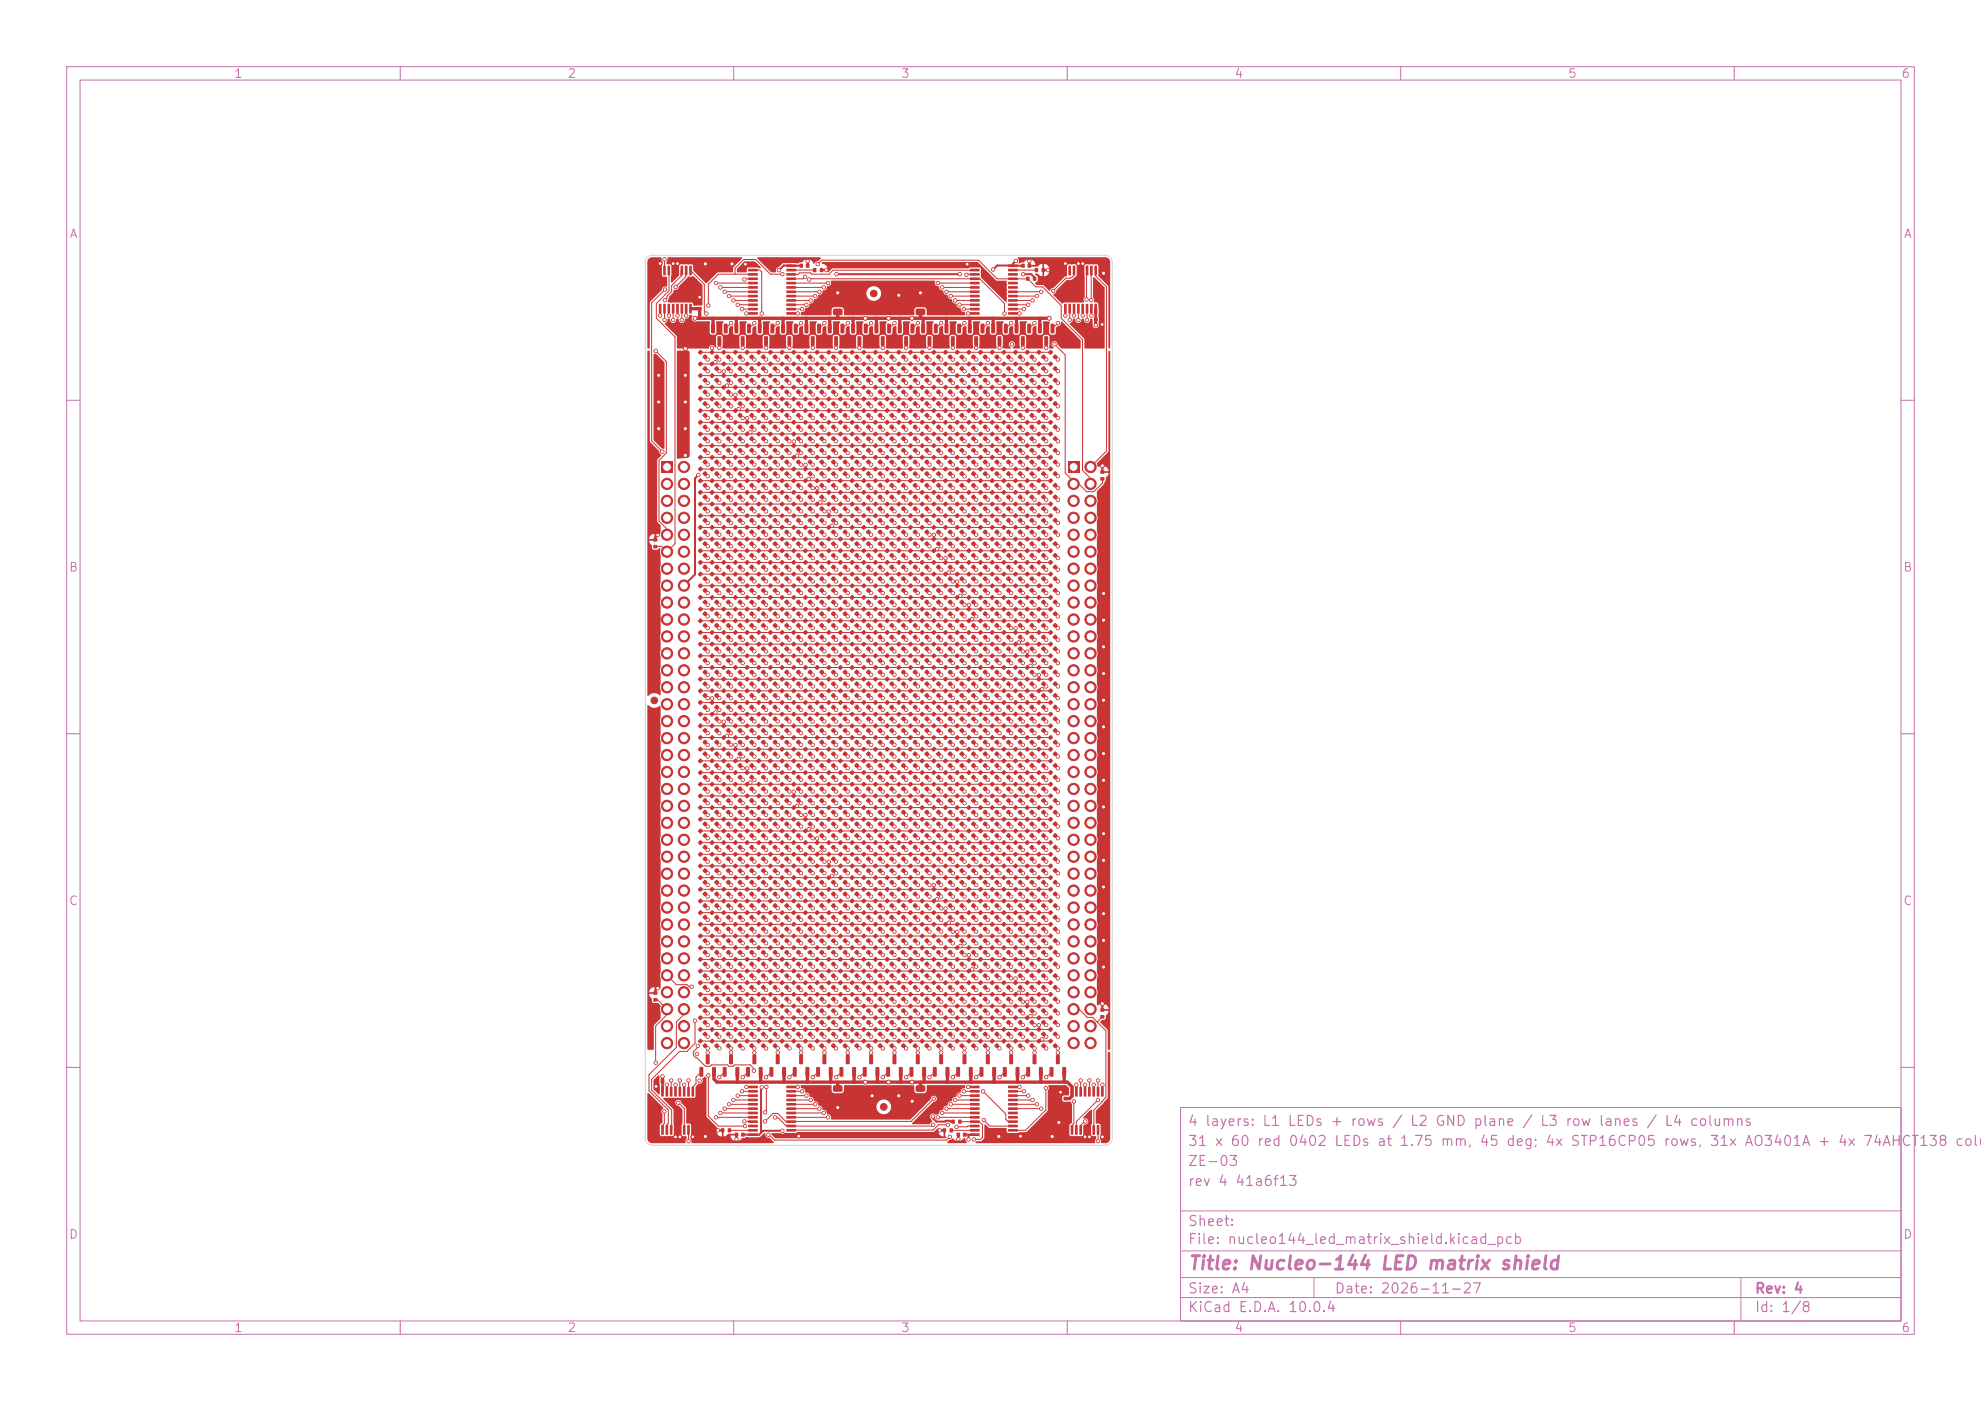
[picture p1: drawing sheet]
<svg xmlns="http://www.w3.org/2000/svg" width="297mm" height="210mm" viewBox="0 0 297 210" stroke-linecap="round" stroke-linejoin="round" font-family="sans-serif">
<defs><g id="words">
<text font-size="2" fill="#c872ab" x="178" y="190.8">Title: Nucleo-144 LED matrix shield</text>
<g font-size="1.5" fill="#c872ab">
<text x="178" y="172.2">31 x 60 red 0402 LEDs at 1.75 mm, 45 deg; 4x STP16CP05 rows, 31x AO3401A + 4x 74AHCT138 colum</text>
<text x="178" y="169.2">4 layers: L1 LEDs + rows / L2 GND plane / L3 row lanes / L4 columns</text>
<text x="178" y="178.2">rev 4 41a6f13</text>
<text x="178" y="175.2">ZE-03</text>
<text x="178" y="184.2">Sheet:</text>
<text x="178" y="186.9">File: nucleo144_led_matrix_shield.kicad_pcb</text>
<text x="178" y="197.1">KiCad E.D.A. 10.0.4</text>
<text x="178" y="194.3">Size: A4</text>
<text x="200" y="194.3">Date: 2026-11-27</text>
<text x="263" y="194.3">Rev: 4</text>
<text x="263" y="197.1">Id: 1/8</text>
</g>
<g font-size="1.3" fill="#c872ab">
<text x="35" y="12">1</text>
<text x="85" y="12">2</text>
<text x="135" y="12">3</text>
<text x="185" y="12">4</text>
<text x="235" y="12">5</text>
<text x="285" y="12">6</text>
<text x="10.3" y="36">A</text>
<text x="285.4" y="36">A</text>
<text x="10.3" y="86">B</text>
<text x="285.3" y="86">B</text>
<text x="10.3" y="136">C</text>
<text x="285.3" y="136">C</text>
<text x="10.3" y="186">D</text>
<text x="285.3" y="186">D</text>
<text x="35" y="200">1</text>
<text x="85" y="200">2</text>
<text x="135" y="200">3</text>
<text x="185" y="200">4</text>
<text x="235" y="200">5</text>
<text x="285" y="200">6</text>
</g>
</g></defs>
<g fill="none" stroke="#c872ab" stroke-width=".15">
<path d="M10 10h277v190h-277zM12 12h273v186h-273zM60 10v2M110 10v2M160 10v2M210 10v2M260 10v2M10 60h2M285 60h2M10 110h2M285 110h2M10 160h2"/>
<path d="M177 166h108v32h-108zM285 160h2M60 198v2M110 198v2M160 198v2M177 194.5h108M177 191.5h108M177 187.5h108M177 181.5h108M197 191.5v3M210 198v2M260 198v2"/>
<path d="M261 191.5v6.5"/>
</g>
<g fill="#c83434">
<path d="M117.2 94.5h.2l.2 .3-.4 .4-.3-.4z"/>
<path d="M117.9 95.2h.2l.2 .3-.4 .4-.3-.4z"/>
<path d="M148.4 89.5l.4-.3 .3 .3-.4 .4-.3-.2z"/>
<path d="M149.4 89.9h.2l.2 .3-.4 .4-.3-.3z"/>
<path d="M143.2 77.2l.3-.3 .4 .4-.4 .4-.3-.3z"/>
<path d="M144.1 77.7h.2l.3 .3-.4 .4-.4-.4z"/>
<path d="M122.4 148.7h.2l.3 .3-.4 .4-.4-.3z"/>
<path d="M123.1 149.4h.2l.3 .3-.4 .4-.4-.3z"/>
<path d="M148.7 115.5h.2l.2 .3-.4 .4-.3-.4z"/>
<path d="M149.4 116.2h.2l.2 .3-.4 .4-.3-.4z"/>
<path d="M152.2 61.2h.2l.2 .3-.4 .4-.3-.3z"/>
<path d="M152.9 61.9h.2l.2 .3-.4 .4-.3-.3z"/>
<path d="M139.9 56h.2l.3 .3-.4 .4-.4-.4z"/>
<path d="M140.6 56.7h.2l.3 .3-.4 .4-.4-.4z"/>
<path d="M157.4 59.5h.2l.3 .3-.4 .4-.4-.4z"/>
<path d="M158.1 60.2h.2l.3 .3-.4 .4-.4-.4z"/>
<path d="M104.9 106.7h.2l.3 .3-.4 .4-.4-.3z"/>
<path d="M105.6 107.4h.2l.3 .3-.4 .4-.4-.3z"/>
<path d="M120.7 148.7h.2l.2 .3-.4 .4-.3-.3z"/>
<path d="M121.4 149.4h.2l.2 .3-.4 .4-.3-.3z"/>
<path d="M118.9 136.5h.2l.3 .3-.4 .4-.4-.4z"/>
<path d="M119.6 137.2h.2l.3 .3-.4 .4-.4-.4z"/>
<path d="M139.9 54.2h.2l.3 .3-.4 .4-.4-.3z"/>
<path d="M140.6 54.9h.2l.3 .3-.4 .4-.4-.3z"/>
<path d="M138.2 105h.2l.2 .3-.4 .4-.3-.4z"/>
<path d="M138.9 105.7h.2l.2 .3-.4 .4-.3-.4z"/>
<path d="M131.2 108.5h.2l.2 .3-.4 .4-.3-.4z"/>
<path d="M131.9 109.2h.2l.2 .3-.4 .4-.3-.4z"/>
<path d="M111.7 143.7l.3-.3 .4 .4-.4 .4-.3-.3z"/>
<path d="M112.6 144.2h.2l.3 .3-.4 .4-.4-.4z"/>
<path d="M113.7 138.2h.2l.2 .3-.4 .4-.3-.3z"/>
<path d="M114.4 138.9h.2l.2 .3-.4 .4-.3-.3z"/>
<path d="M141.7 145.2h.2l.2 .3-.4 .4-.3-.3z"/>
<path d="M142.4 145.9h.2l.2 .3-.4 .4-.3-.3z"/>
<path d="M146.7 108.7l.3-.3 .4 .4-.4 .4-.3-.3z"/>
<path d="M147.6 109.2h.2l.3 .3-.4 .4-.4-.4z"/>
<path d="M117.2 57.7h.2l.2 .3-.4 .4-.3-.3z"/>
<path d="M117.9 58.4h.2l.2 .3-.4 .4-.3-.3z"/>
<path d="M122.4 80.5h.2l.3 .3-.4 .4-.4-.4z"/>
<path d="M123.1 81.2h.2l.3 .3-.4 .4-.4-.4z"/>
<path d="M155.7 138.2h.2l.2 .3-.4 .4-.3-.3z"/>
<path d="M156.4 138.9h.2l.2 .3-.4 .4-.3-.3z"/>
<path d="M146.7 96.5l.3-.3 .4 .3-.4 .4-.3-.2z"/>
<path d="M147.6 96.9h.2l.3 .3-.4 .4-.4-.3z"/>
<path d="M146.7 52.7l.3-.3 .4 .4-.4 .4-.3-.3z"/>
<path d="M147.6 53.2h.2l.3 .3-.4 .4-.4-.4z"/>
<path d="M134.7 129.5h.2l.2 .3-.4 .4-.3-.4z"/>
<path d="M135.4 130.2h.2l.2 .3-.4 .4-.3-.4z"/>
<path d="M125.9 103.2h.2l.3 .3-.4 .4-.4-.3z"/>
<path d="M126.4 104.2l.3-.3 .4 .3-.4 .4-.3-.2z"/>
<path d="M150.4 143.5h.2l.3 .3-.4 .4-.4-.4z"/>
<path d="M151.1 144.2h.2l.3 .3-.4 .4-.4-.4z"/>
<path d="M111.7 94.7l.3-.3 .4 .4-.4 .4-.3-.3z"/>
<path d="M112.6 95.2h.2l.3 .3-.4 .4-.4-.4z"/>
<path d="M150.4 115.5h.2l.3 .3-.4 .4-.4-.4z"/>
<path d="M151.1 116.2h.2l.3 .3-.4 .4-.4-.4z"/>
<path d="M138.2 52.5h.2l.2 .3-.4 .4-.3-.4z"/>
<path d="M138.9 53.2h.2l.2 .3-.4 .4-.3-.4z"/>
<path d="M125.9 73.5h.2l.3 .3-.4 .4-.4-.4z"/>
<path d="M126.4 74.4l.3-.3 .4 .4-.4 .4-.3-.3z"/>
<path d="M150.4 152.2h.2l.3 .3-.4 .4-.4-.3z"/>
<path d="M151.1 152.9h.2l.3 .3-.4 .4-.4-.3z"/>
<path d="M129.2 150.7l.3-.3 .4 .4-.4 .4-.3-.3z"/>
<path d="M129.9 151.4l.3-.3 .4 .4-.4 .4-.3-.3z"/>
<path d="M152.2 127.7h.2l.2 .3-.4 .4-.3-.3z"/>
<path d="M152.9 128.4h.2l.2 .3-.4 .4-.3-.3z"/>
<path d="M113.7 105h.2l.2 .3-.4 .4-.3-.4z"/>
<path d="M114.4 105.7h.2l.2 .3-.4 .4-.3-.4z"/>
<path d="M150.4 119h.2l.3 .3-.4 .4-.4-.4z"/>
<path d="M151.1 119.7h.2l.3 .3-.4 .4-.4-.4z"/>
<path d="M113.7 124.2h.2l.2 .3-.4 .4-.3-.3z"/>
<path d="M114.4 124.9h.2l.2 .3-.4 .4-.3-.3z"/>
<path d="M150.4 75.2h.2l.3 .3-.4 .4-.4-.3z"/>
<path d="M151.1 75.9h.2l.3 .3-.4 .4-.4-.3z"/>
<path d="M155.4 150.7l.4-.3 .3 .4-.4 .4-.3-.3z"/>
<path d="M156.4 151.2h.2l.2 .3-.4 .4-.3-.4z"/>
<path d="M141.7 92.7h.2l.2 .3-.4 .4-.3-.3z"/>
<path d="M142.4 93.4h.2l.2 .3-.4 .4-.3-.3z"/>
<path d="M115.4 80.5h.2l.3 .3-.4 .4-.4-.4z"/>
<path d="M116.1 81.2h.2l.3 .3-.4 .4-.4-.4z"/>
<path d="M106.4 91.2l.4-.3 .3 .4-.4 .4-.3-.3z"/>
<path d="M107.4 91.7h.2l.2 .3-.4 .4-.3-.4z"/>
<path d="M165 71.5h.6v.5h-.6z"/>
<path d="M165 70.5h.6v.5h-.6z"/>
<path d="M108.2 91.2l.3-.3 .4 .4-.4 .4-.3-.3z"/>
<path d="M109.1 91.7h.2l.3 .3-.4 .4-.4-.4z"/>
<path d="M109.9 142l.4-.3 .3 .3-.4 .4-.3-.2z"/>
<path d="M110.9 142.4h.2l.2 .3-.4 .4-.3-.3z"/>
<path d="M104.9 68.2h.2l.3 .3-.4 .4-.4-.3z"/>
<path d="M105.6 68.9h.2l.3 .3-.4 .4-.4-.3z"/>
<path d="M127.7 113.7h.2l.2 .3-.4 .4-.3-.3z"/>
<path d="M128.1 114.7l.4-.3 .3 .3-.4 .4-.3-.2z"/>
<path d="M157.4 108.5h.2l.3 .3-.4 .4-.4-.4z"/>
<path d="M158.1 109.2h.2l.3 .3-.4 .4-.4-.4z"/>
<path d="M138.2 134.7h.2l.2 .3-.4 .4-.3-.3z"/>
<path d="M138.9 135.4h.2l.2 .3-.4 .4-.3-.3z"/>
<path d="M134.4 150.7l.4-.3 .3 .4-.4 .4-.3-.3z"/>
<path d="M135.4 151.2h.2l.2 .3-.4 .4-.3-.4z"/>
<path d="M148.4 59.7l.4-.3 .3 .4-.4 .4-.3-.3z"/>
<path d="M149.4 60.2h.2l.2 .3-.4 .4-.3-.4z"/>
<path d="M155.7 94.5h.2l.2 .3-.4 .4-.3-.4z"/>
<path d="M156.4 95.2h.2l.2 .3-.4 .4-.3-.4z"/>
<path d="M124.2 70h.2l.2 .3-.4 .4-.3-.4z"/>
<path d="M124.6 70.9l.4-.3 .3 .4-.4 .4-.3-.3z"/>
<path d="M139.9 108.5h.2l.3 .3-.4 .4-.4-.4z"/>
<path d="M140.6 109.2h.2l.3 .3-.4 .4-.4-.4z"/>
<path d="M129.4 80.5h.2l.3 .3-.4 .4-.4-.4z"/>
<path d="M129.9 81.4l.3-.3 .4 .4-.4 .4-.3-.3z"/>
<path d="M115.4 120.7h.2l.3 .3-.4 .4-.4-.3z"/>
<path d="M116.1 121.4h.2l.3 .3-.4 .4-.4-.3z"/>
<path d="M139.9 155.7h.2l.3 .3-.4 .4-.4-.3z"/>
<path d="M140.4 156.7l.3-.3 .4 .3-.4 .4-.3-.2z"/>
<path d="M139.9 70h.2l.3 .3-.4 .4-.4-.4z"/>
<path d="M140.6 70.7h.2l.3 .3-.4 .4-.4-.4z"/>
<path d="M152.2 119h.2l.2 .3-.4 .4-.3-.4z"/>
<path d="M152.9 119.7h.2l.2 .3-.4 .4-.3-.4z"/>
<path d="M122.4 77h.2l.3 .3-.4 .4-.4-.4z"/>
<path d="M123.1 77.7h.2l.3 .3-.4 .4-.4-.4z"/>
<path d="M108.2 56.2l.3-.3 .4 .4-.4 .4-.3-.3z"/>
<path d="M109.1 56.7h.2l.3 .3-.4 .4-.4-.4z"/>
<path d="M125.9 78.7h.2l.3 .3-.4 .4-.4-.3z"/>
<path d="M126.4 79.7l.3-.3 .4 .3-.4 .4-.3-.2z"/>
<path d="M125.9 154h.2l.3 .3-.4 .4-.4-.4z"/>
<path d="M126.4 154.9l.3-.3 .4 .4-.4 .4-.3-.3z"/>
<path d="M115.4 141.7h.2l.3 .3-.4 .4-.4-.3z"/>
<path d="M116.1 142.4h.2l.3 .3-.4 .4-.4-.3z"/>
<path d="M150.4 138.2h.2l.3 .3-.4 .4-.4-.3z"/>
<path d="M151.1 138.9h.2l.3 .3-.4 .4-.4-.3z"/>
<path d="M131.2 148.7h.2l.2 .3-.4 .4-.3-.3z"/>
<path d="M131.9 149.4h.2l.2 .3-.4 .4-.3-.3z"/>
<path d="M155.7 84h.2l.2 .3-.4 .4-.3-.4z"/>
<path d="M156.4 84.7h.2l.2 .3-.4 .4-.3-.4z"/>
<path d="M146.7 61.5l.3-.3 .4 .3-.4 .4-.3-.2z"/>
<path d="M147.6 61.9h.2l.3 .3-.4 .4-.4-.3z"/>
<path d="M153.9 103.2h.2l.3 .3-.4 .4-.4-.3z"/>
<path d="M154.6 103.9h.2l.3 .3-.4 .4-.4-.3z"/>
<path d="M144.9 91.2l.4-.3 .3 .4-.4 .4-.3-.3z"/>
<path d="M145.9 91.7h.2l.2 .3-.4 .4-.3-.4z"/>
<path d="M153.9 57.7h.2l.3 .3-.4 .4-.4-.3z"/>
<path d="M154.6 58.4h.2l.3 .3-.4 .4-.4-.3z"/>
<path d="M150.4 131.2h.2l.3 .3-.4 .4-.4-.3z"/>
<path d="M151.1 131.9h.2l.3 .3-.4 .4-.4-.3z"/>
<path d="M115.4 127.7h.2l.3 .3-.4 .4-.4-.3z"/>
<path d="M116.1 128.4h.2l.3 .3-.4 .4-.4-.3z"/>
<path d="M153.9 85.7h.2l.3 .3-.4 .4-.4-.3z"/>
<path d="M154.6 86.4h.2l.3 .3-.4 .4-.4-.3z"/>
<path d="M134.7 108.5h.2l.2 .3-.4 .4-.3-.4z"/>
<path d="M135.4 109.2h.2l.2 .3-.4 .4-.3-.4z"/>
<path d="M134.7 141.7h.2l.2 .3-.4 .4-.3-.3z"/>
<path d="M135.4 142.4h.2l.2 .3-.4 .4-.3-.3z"/>
<path d="M144.9 59.7l.4-.3 .3 .4-.4 .4-.3-.3z"/>
<path d="M145.9 60.2h.2l.2 .3-.4 .4-.3-.4z"/>
<path d="M129.4 106.7h.2l.3 .3-.4 .4-.4-.3z"/>
<path d="M129.9 107.7l.3-.3 .4 .3-.4 .4-.3-.2z"/>
<path d="M120.7 103.2h.2l.2 .3-.4 .4-.3-.3z"/>
<path d="M121.4 103.9h.2l.2 .3-.4 .4-.3-.3z"/>
<path d="M111.7 93l.3-.3 .4 .3-.4 .4-.3-.2z"/>
<path d="M112.6 93.4h.2l.3 .3-.4 .4-.4-.3z"/>
<path d="M153.9 73.5h.2l.3 .3-.4 .4-.4-.4z"/>
<path d="M154.6 74.2h.2l.3 .3-.4 .4-.4-.4z"/>
<path d="M124.2 92.7h.2l.2 .3-.4 .4-.3-.3z"/>
<path d="M124.6 93.7l.4-.3 .3 .3-.4 .4-.3-.2z"/>
<path d="M145.2 78.7h.2l.2 .3-.4 .4-.3-.3z"/>
<path d="M145.9 79.4h.2l.2 .3-.4 .4-.3-.3z"/>
<path d="M139.9 145.2h.2l.3 .3-.4 .4-.4-.3z"/>
<path d="M140.6 145.9h.2l.3 .3-.4 .4-.4-.3z"/>
<path d="M152.2 126h.2l.2 .3-.4 .4-.3-.4z"/>
<path d="M152.9 126.7h.2l.2 .3-.4 .4-.3-.4z"/>
<path d="M129.4 75.2h.2l.3 .3-.4 .4-.4-.3z"/>
<path d="M129.9 76.2l.3-.3 .4 .3-.4 .4-.3-.2z"/>
<path d="M141.7 108.5h.2l.2 .3-.4 .4-.3-.4z"/>
<path d="M142.4 109.2h.2l.2 .3-.4 .4-.3-.4z"/>
<path d="M106.4 70.2l.4-.3 .3 .4-.4 .4-.3-.3z"/>
<path d="M107.4 70.7h.2l.2 .3-.4 .4-.3-.4z"/>
<path d="M118.9 129.5h.2l.3 .3-.4 .4-.4-.4z"/>
<path d="M119.6 130.2h.2l.3 .3-.4 .4-.4-.4z"/>
<path d="M104.9 138.2h.2l.3 .3-.4 .4-.4-.3z"/>
<path d="M105.6 138.9h.2l.3 .3-.4 .4-.4-.3z"/>
<path d="M122.4 133h.2l.3 .3-.4 .4-.4-.4z"/>
<path d="M123.1 133.7h.2l.3 .3-.4 .4-.4-.4z"/>
<path d="M138.2 64.7h.2l.2 .3-.4 .4-.3-.3z"/>
<path d="M138.9 65.4h.2l.2 .3-.4 .4-.3-.3z"/>
<path d="M111.7 89.5l.3-.3 .4 .3-.4 .4-.3-.2z"/>
<path d="M112.6 89.9h.2l.3 .3-.4 .4-.4-.3z"/>
<path d="M157.4 155.7h.2l.3 .3-.4 .4-.4-.3z"/>
<path d="M157.9 156.7l.3-.3 .4 .3-.4 .4-.3-.2z"/>
<path d="M104.9 94.5h.2l.3 .3-.4 .4-.4-.4z"/>
<path d="M105.6 95.2h.2l.3 .3-.4 .4-.4-.4z"/>
<path d="M115.4 122.5h.2l.3 .3-.4 .4-.4-.4z"/>
<path d="M116.1 123.2h.2l.3 .3-.4 .4-.4-.4z"/>
<path d="M131.2 52.5h.2l.2 .3-.4 .4-.3-.4z"/>
<path d="M131.9 53.2h.2l.2 .3-.4 .4-.3-.4z"/>
<path d="M143.2 114l.3-.3 .4 .3-.4 .4-.3-.2z"/>
<path d="M144.1 114.4h.2l.3 .3-.4 .4-.4-.3z"/>
<path d="M113.7 120.7h.2l.2 .3-.4 .4-.3-.3z"/>
<path d="M114.4 121.4h.2l.2 .3-.4 .4-.3-.3z"/>
<path d="M117.2 78.7h.2l.2 .3-.4 .4-.3-.3z"/>
<path d="M117.9 79.4h.2l.2 .3-.4 .4-.3-.3z"/>
<path d="M104.9 56h.2l.3 .3-.4 .4-.4-.4z"/>
<path d="M105.6 56.7h.2l.3 .3-.4 .4-.4-.4z"/>
<path d="M127.7 148.7h.2l.2 .3-.4 .4-.3-.3z"/>
<path d="M128.1 149.7l.4-.3 .3 .3-.4 .4-.3-.2z"/>
<path d="M118.9 91h.2l.3 .3-.4 .4-.4-.4z"/>
<path d="M119.6 91.7h.2l.3 .3-.4 .4-.4-.4z"/>
<path d="M157.4 96.2h.2l.3 .3-.4 .4-.4-.3z"/>
<path d="M158.1 96.9h.2l.3 .3-.4 .4-.4-.3z"/>
<path d="M113.7 115.5h.2l.2 .3-.4 .4-.3-.4z"/>
<path d="M114.4 116.2h.2l.2 .3-.4 .4-.3-.4z"/>
<path d="M144.9 72l.4-.3 .3 .3-.4 .4-.3-.2z"/>
<path d="M145.9 72.4h.2l.2 .3-.4 .4-.3-.3z"/>
<path d="M120.7 138.2h.2l.2 .3-.4 .4-.3-.3z"/>
<path d="M121.4 138.9h.2l.2 .3-.4 .4-.3-.3z"/>
<path d="M155.7 78.7h.2l.2 .3-.4 .4-.3-.3z"/>
<path d="M156.4 79.4h.2l.2 .3-.4 .4-.3-.3z"/>
<path d="M143.2 98.2l.3-.3 .4 .4-.4 .4-.3-.3z"/>
<path d="M144.1 98.7h.2l.3 .3-.4 .4-.4-.4z"/>
<path d="M120.7 133h.2l.2 .3-.4 .4-.3-.4z"/>
<path d="M121.4 133.7h.2l.2 .3-.4 .4-.3-.4z"/>
<path d="M113.7 148.7h.2l.2 .3-.4 .4-.3-.3z"/>
<path d="M114.4 149.4h.2l.2 .3-.4 .4-.3-.3z"/>
<path d="M132.9 75.2h.2l.3 .3-.4 .4-.4-.3z"/>
<path d="M133.6 75.9h.2l.3 .3-.4 .4-.4-.3z"/>
<path d="M155.7 131.2h.2l.2 .3-.4 .4-.3-.3z"/>
<path d="M156.4 131.9h.2l.2 .3-.4 .4-.3-.3z"/>
<path d="M125.9 145.2h.2l.3 .3-.4 .4-.4-.3z"/>
<path d="M126.4 146.2l.3-.3 .4 .3-.4 .4-.3-.2z"/>
<path d="M106.4 140.2l.4-.3 .3 .4-.4 .4-.3-.3z"/>
<path d="M107.4 140.7h.2l.2 .3-.4 .4-.3-.4z"/>
<path d="M127.7 147h.2l.2 .3-.4 .4-.3-.4z"/>
<path d="M128.1 147.9l.4-.3 .3 .4-.4 .4-.3-.3z"/>
<path d="M155.7 87.5h.2l.2 .3-.4 .4-.3-.4z"/>
<path d="M156.4 88.2h.2l.2 .3-.4 .4-.3-.4z"/>
<path d="M127.7 66.5h.2l.2 .3-.4 .4-.3-.4z"/>
<path d="M128.1 67.4l.4-.3 .3 .4-.4 .4-.3-.3z"/>
<path d="M150.4 68.2h.2l.3 .3-.4 .4-.4-.3z"/>
<path d="M151.1 68.9h.2l.3 .3-.4 .4-.4-.3z"/>
<path d="M113.7 68.2h.2l.2 .3-.4 .4-.3-.3z"/>
<path d="M114.4 68.9h.2l.2 .3-.4 .4-.3-.3z"/>
<path d="M153.9 96.2h.2l.3 .3-.4 .4-.4-.3z"/>
<path d="M154.6 96.9h.2l.3 .3-.4 .4-.4-.3z"/>
<path d="M109.9 52.7l.4-.3 .3 .4-.4 .4-.3-.3z"/>
<path d="M110.9 53.2h.2l.2 .3-.4 .4-.3-.4z"/>
<path d="M120.7 126h.2l.2 .3-.4 .4-.3-.4z"/>
<path d="M121.4 126.7h.2l.2 .3-.4 .4-.3-.4z"/>
<path d="M122.2 150.7l.3-.3 .4 .4-.4 .4-.3-.3z"/>
<path d="M123.1 151.2h.2l.3 .3-.4 .4-.4-.4z"/>
<path d="M139.9 73.5h.2l.3 .3-.4 .4-.4-.4z"/>
<path d="M140.6 74.2h.2l.3 .3-.4 .4-.4-.4z"/>
<path d="M124.2 99.7h.2l.2 .3-.4 .4-.3-.3z"/>
<path d="M124.9 100.4h.2l.2 .3-.4 .4-.3-.3z"/>
<path d="M157.4 66.5h.2l.3 .3-.4 .4-.4-.4z"/>
<path d="M158.1 67.2h.2l.3 .3-.4 .4-.4-.4z"/>
<path d="M152.2 103.2h.2l.2 .3-.4 .4-.3-.3z"/>
<path d="M152.9 103.9h.2l.2 .3-.4 .4-.3-.3z"/>
<path d="M143.2 156l.3-.3 .4 .3-.4 .4-.3-.2z"/>
<path d="M143.9 156.7l.3-.3 .4 .3-.4 .4-.3-.2z"/>
<path d="M118.9 98h.2l.3 .3-.4 .4-.4-.4z"/>
<path d="M119.6 98.7h.2l.3 .3-.4 .4-.4-.4z"/>
<path d="M129.4 147h.2l.3 .3-.4 .4-.4-.4z"/>
<path d="M129.9 147.9l.3-.3 .4 .4-.4 .4-.3-.3z"/>
<path d="M117.2 124.2h.2l.2 .3-.4 .4-.3-.3z"/>
<path d="M117.9 124.9h.2l.2 .3-.4 .4-.3-.3z"/>
<path d="M113.7 143.5h.2l.2 .3-.4 .4-.3-.4z"/>
<path d="M114.4 144.2h.2l.2 .3-.4 .4-.3-.4z"/>
<path d="M150.4 85.7h.2l.3 .3-.4 .4-.4-.3z"/>
<path d="M151.1 86.4h.2l.3 .3-.4 .4-.4-.3z"/>
<path d="M153.9 129.5h.2l.3 .3-.4 .4-.4-.4z"/>
<path d="M154.6 130.2h.2l.3 .3-.4 .4-.4-.4z"/>
<path d="M153.9 110.2h.2l.3 .3-.4 .4-.4-.3z"/>
<path d="M154.6 110.9h.2l.3 .3-.4 .4-.4-.3z"/>
<path d="M118.9 99.7h.2l.3 .3-.4 .4-.4-.3z"/>
<path d="M119.6 100.4h.2l.3 .3-.4 .4-.4-.3z"/>
<path d="M141.7 129.5h.2l.2 .3-.4 .4-.3-.4z"/>
<path d="M142.4 130.2h.2l.2 .3-.4 .4-.3-.4z"/>
<path d="M131.2 141.7h.2l.2 .3-.4 .4-.3-.3z"/>
<path d="M131.9 142.4h.2l.2 .3-.4 .4-.3-.3z"/>
<path d="M138.2 140h.2l.2 .3-.4 .4-.3-.4z"/>
<path d="M138.9 140.7h.2l.2 .3-.4 .4-.3-.4z"/>
<path d="M127.7 101.5h.2l.2 .3-.4 .4-.3-.4z"/>
<path d="M128.4 102.2h.2l.2 .3-.4 .4-.3-.4z"/>
<path d="M152.2 136.5h.2l.2 .3-.4 .4-.3-.4z"/>
<path d="M152.9 137.2h.2l.2 .3-.4 .4-.3-.4z"/>
<path d="M146.7 150.7l.3-.3 .4 .4-.4 .4-.3-.3z"/>
<path d="M147.6 151.2h.2l.3 .3-.4 .4-.4-.4z"/>
<path d="M152.2 52.5h.2l.2 .3-.4 .4-.3-.4z"/>
<path d="M152.9 53.2h.2l.2 .3-.4 .4-.3-.4z"/>
<path d="M157.4 126h.2l.3 .3-.4 .4-.4-.4z"/>
<path d="M158.1 126.7h.2l.3 .3-.4 .4-.4-.4z"/>
<path d="M118.9 84h.2l.3 .3-.4 .4-.4-.4z"/>
<path d="M119.6 84.7h.2l.3 .3-.4 .4-.4-.4z"/>
<path d="M127.7 99.7h.2l.2 .3-.4 .4-.3-.3z"/>
<path d="M128.4 100.4h.2l.2 .3-.4 .4-.3-.3z"/>
<path d="M150.4 117.2h.2l.3 .3-.4 .4-.4-.3z"/>
<path d="M151.1 117.9h.2l.3 .3-.4 .4-.4-.3z"/>
<path d="M104.9 99.7h.2l.3 .3-.4 .4-.4-.3z"/>
<path d="M105.6 100.4h.2l.3 .3-.4 .4-.4-.3z"/>
<path d="M106.4 68.5l.4-.3 .3 .3-.4 .4-.3-.2z"/>
<path d="M107.4 68.9h.2l.2 .3-.4 .4-.3-.3z"/>
<path d="M153.9 54.2h.2l.3 .3-.4 .4-.4-.3z"/>
<path d="M154.6 54.9h.2l.3 .3-.4 .4-.4-.3z"/>
<path d="M124.2 96.2h.2l.2 .3-.4 .4-.3-.3z"/>
<path d="M124.9 96.9h.2l.2 .3-.4 .4-.3-.3z"/>
<path d="M141.7 136.5h.2l.2 .3-.4 .4-.3-.4z"/>
<path d="M142.4 137.2h.2l.2 .3-.4 .4-.3-.4z"/>
<path d="M150.4 113.7h.2l.3 .3-.4 .4-.4-.3z"/>
<path d="M151.1 114.4h.2l.3 .3-.4 .4-.4-.3z"/>
<path d="M104.9 126h.2l.3 .3-.4 .4-.4-.4z"/>
<path d="M105.6 126.7h.2l.3 .3-.4 .4-.4-.4z"/>
<path d="M136.4 127.7h.2l.3 .3-.4 .4-.4-.3z"/>
<path d="M137.1 128.4h.2l.3 .3-.4 .4-.4-.3z"/>
<path d="M124.2 140h.2l.2 .3-.4 .4-.3-.4z"/>
<path d="M124.6 140.9l.4-.3 .3 .4-.4 .4-.3-.3z"/>
<path d="M152.2 147h.2l.2 .3-.4 .4-.3-.4z"/>
<path d="M152.9 147.7h.2l.2 .3-.4 .4-.3-.4z"/>
<path d="M132.9 115.5h.2l.3 .3-.4 .4-.4-.4z"/>
<path d="M133.6 116.2h.2l.3 .3-.4 .4-.4-.4z"/>
<path d="M118.9 143.5h.2l.3 .3-.4 .4-.4-.4z"/>
<path d="M119.6 144.2h.2l.3 .3-.4 .4-.4-.4z"/>
<path d="M157.4 75.2h.2l.3 .3-.4 .4-.4-.3z"/>
<path d="M158.1 75.9h.2l.3 .3-.4 .4-.4-.3z"/>
<path d="M136.4 154h.2l.3 .3-.4 .4-.4-.4z"/>
<path d="M136.9 154.9l.3-.3 .4 .4-.4 .4-.3-.3z"/>
<path d="M144.9 152.5l.4-.3 .3 .3-.4 .4-.3-.2z"/>
<path d="M145.9 152.9h.2l.2 .3-.4 .4-.3-.3z"/>
<path d="M115.4 124.2h.2l.3 .3-.4 .4-.4-.3z"/>
<path d="M116.1 124.9h.2l.3 .3-.4 .4-.4-.3z"/>
<path d="M150.4 101.5h.2l.3 .3-.4 .4-.4-.4z"/>
<path d="M151.1 102.2h.2l.3 .3-.4 .4-.4-.4z"/>
<path d="M120.7 155.7h.2l.2 .3-.4 .4-.3-.3z"/>
<path d="M121.4 156.4h.2l.2 .3-.4 .4-.3-.3z"/>
<path d="M143.2 61.5l.3-.3 .4 .3-.4 .4-.3-.2z"/>
<path d="M144.1 61.9h.2l.3 .3-.4 .4-.4-.3z"/>
<path d="M143.4 120.7h.2l.3 .3-.4 .4-.4-.3z"/>
<path d="M144.1 121.4h.2l.3 .3-.4 .4-.4-.3z"/>
<path d="M134.7 119h.2l.2 .3-.4 .4-.3-.4z"/>
<path d="M135.4 119.7h.2l.2 .3-.4 .4-.3-.4z"/>
<path d="M117.2 99.7h.2l.2 .3-.4 .4-.3-.3z"/>
<path d="M117.9 100.4h.2l.2 .3-.4 .4-.3-.3z"/>
<path d="M148.4 145.5l.4-.3 .3 .3-.4 .4-.3-.2z"/>
<path d="M149.4 145.9h.2l.2 .3-.4 .4-.3-.3z"/>
<path d="M108.4 78.7h.2l.3 .3-.4 .4-.4-.3z"/>
<path d="M109.1 79.4h.2l.3 .3-.4 .4-.4-.3z"/>
<path d="M125.9 115.5h.2l.3 .3-.4 .4-.4-.4z"/>
<path d="M126.4 116.4l.3-.3 .4 .4-.4 .4-.3-.3z"/>
<path d="M125.9 113.7h.2l.3 .3-.4 .4-.4-.3z"/>
<path d="M126.4 114.7l.3-.3 .4 .3-.4 .4-.3-.2z"/>
<path d="M143.5 48.6l.4-.1 .2 .1v1.2l-.1 .2-.5-.1z"/>
<path d="M141.6 48.6l.4-.1 .2 .1v1.2l-.1 .2-.5-.1z"/>
<path d="M142.6 50.4h.4l.1 .1 .1 1.2-.1 .1h-.5z"/>
<path d="M108.4 115.5h.2l.3 .3-.4 .4-.4-.4z"/>
<path d="M109.1 116.2h.2l.3 .3-.4 .4-.4-.4z"/>
<path d="M131.2 66.5h.2l.2 .3-.4 .4-.3-.4z"/>
<path d="M131.9 67.2h.2l.2 .3-.4 .4-.3-.4z"/>
<path d="M118.9 101.5h.2l.3 .3-.4 .4-.4-.4z"/>
<path d="M119.6 102.2h.2l.3 .3-.4 .4-.4-.4z"/>
<path d="M153.9 78.7h.2l.3 .3-.4 .4-.4-.3z"/>
<path d="M154.6 79.4h.2l.3 .3-.4 .4-.4-.3z"/>
<path d="M118.9 73.5h.2l.3 .3-.4 .4-.4-.4z"/>
<path d="M119.6 74.2h.2l.3 .3-.4 .4-.4-.4z"/>
<path d="M104.9 148.7h.2l.3 .3-.4 .4-.4-.3z"/>
<path d="M105.6 149.4h.2l.3 .3-.4 .4-.4-.3z"/>
<path d="M115.4 96.2h.2l.3 .3-.4 .4-.4-.3z"/>
<path d="M116.1 96.9h.2l.3 .3-.4 .4-.4-.3z"/>
<path d="M157.4 117.2h.2l.3 .3-.4 .4-.4-.3z"/>
<path d="M158.1 117.9h.2l.3 .3-.4 .4-.4-.3z"/>
<path d="M139.9 80.5h.2l.3 .3-.4 .4-.4-.4z"/>
<path d="M140.6 81.2h.2l.3 .3-.4 .4-.4-.4z"/>
<path d="M143.2 91.2l.3-.3 .4 .4-.4 .4-.3-.3z"/>
<path d="M144.1 91.7h.2l.3 .3-.4 .4-.4-.4z"/>
<path d="M153.9 80.5h.2l.3 .3-.4 .4-.4-.4z"/>
<path d="M154.6 81.2h.2l.3 .3-.4 .4-.4-.4z"/>
<path d="M136.4 119h.2l.3 .3-.4 .4-.4-.4z"/>
<path d="M137.1 119.7h.2l.3 .3-.4 .4-.4-.4z"/>
<path d="M125.9 138.2h.2l.3 .3-.4 .4-.4-.3z"/>
<path d="M126.4 139.2l.3-.3 .4 .3-.4 .4-.3-.2z"/>
<path d="M127.7 57.7h.2l.2 .3-.4 .4-.3-.3z"/>
<path d="M128.4 58.4h.2l.2 .3-.4 .4-.3-.3z"/>
<path d="M157.4 140h.2l.3 .3-.4 .4-.4-.4z"/>
<path d="M158.1 140.7h.2l.3 .3-.4 .4-.4-.4z"/>
<path d="M111.7 91.2l.3-.3 .4 .4-.4 .4-.3-.3z"/>
<path d="M112.6 91.7h.2l.3 .3-.4 .4-.4-.4z"/>
<path d="M139.9 106.7h.2l.3 .3-.4 .4-.4-.3z"/>
<path d="M140.6 107.4h.2l.3 .3-.4 .4-.4-.3z"/>
<path d="M117.2 117.2h.2l.2 .3-.4 .4-.3-.3z"/>
<path d="M117.9 117.9h.2l.2 .3-.4 .4-.3-.3z"/>
<path d="M117.2 75.2h.2l.2 .3-.4 .4-.3-.3z"/>
<path d="M117.9 75.9h.2l.2 .3-.4 .4-.3-.3z"/>
<path d="M148.4 110.5l.4-.3 .3 .3-.4 .4-.3-.2z"/>
<path d="M149.4 110.9h.2l.2 .3-.4 .4-.3-.3z"/>
<path d="M152.2 134.7h.2l.2 .3-.4 .4-.3-.3z"/>
<path d="M152.9 135.4h.2l.2 .3-.4 .4-.3-.3z"/>
<path d="M153.9 108.5h.2l.3 .3-.4 .4-.4-.4z"/>
<path d="M154.6 109.2h.2l.3 .3-.4 .4-.4-.4z"/>
<path d="M146.7 143.7l.3-.3 .4 .4-.4 .4-.3-.3z"/>
<path d="M147.6 144.2h.2l.3 .3-.4 .4-.4-.4z"/>
<path d="M108.2 63.2l.3-.3 .4 .4-.4 .4-.3-.3z"/>
<path d="M109.1 63.7h.2l.3 .3-.4 .4-.4-.4z"/>
<path d="M136.2 150.7l.3-.3 .4 .4-.4 .4-.3-.3z"/>
<path d="M137.1 151.2h.2l.3 .3-.4 .4-.4-.4z"/>
<path d="M108.2 112.2l.3-.3 .4 .4-.4 .4-.3-.3z"/>
<path d="M109.1 112.7h.2l.3 .3-.4 .4-.4-.4z"/>
<path d="M109.9 89.5l.4-.3 .3 .3-.4 .4-.3-.2z"/>
<path d="M110.9 89.9h.2l.2 .3-.4 .4-.3-.3z"/>
<path d="M150.4 106.7h.2l.3 .3-.4 .4-.4-.3z"/>
<path d="M151.1 107.4h.2l.3 .3-.4 .4-.4-.3z"/>
<path d="M106.4 150.7l.4-.3 .3 .4-.4 .4-.3-.3z"/>
<path d="M107.4 151.2h.2l.2 .3-.4 .4-.3-.4z"/>
<path d="M106.4 63.2l.4-.3 .3 .4-.4 .4-.3-.3z"/>
<path d="M107.4 63.7h.2l.2 .3-.4 .4-.3-.4z"/>
<path d="M153.9 122.5h.2l.3 .3-.4 .4-.4-.4z"/>
<path d="M154.6 123.2h.2l.3 .3-.4 .4-.4-.4z"/>
<path d="M139.9 87.5h.2l.3 .3-.4 .4-.4-.4z"/>
<path d="M140.6 88.2h.2l.3 .3-.4 .4-.4-.4z"/>
<path d="M115.4 87.5h.2l.3 .3-.4 .4-.4-.4z"/>
<path d="M116.1 88.2h.2l.3 .3-.4 .4-.4-.4z"/>
<path d="M141.7 80.5h.2l.2 .3-.4 .4-.3-.4z"/>
<path d="M142.4 81.2h.2l.2 .3-.4 .4-.3-.4z"/>
<path d="M124.2 84h.2l.2 .3-.4 .4-.3-.4z"/>
<path d="M124.6 84.9l.4-.3 .3 .4-.4 .4-.3-.3z"/>
<path d="M132.9 119h.2l.3 .3-.4 .4-.4-.4z"/>
<path d="M133.6 119.7h.2l.3 .3-.4 .4-.4-.4z"/>
<path d="M133 48.6l.5-.1 .1 .1v1.2l-.1 .2-.5-.1z"/>
<path d="M131.1 48.6l.5-.1 .1 .1v1.2l-.1 .2-.5-.1z"/>
<path d="M132.1 50.4h.4l.1 .1v1.2v.1h-.5z"/>
<path d="M111.7 107l.3-.3 .4 .3-.4 .4-.3-.2z"/>
<path d="M112.6 107.4h.2l.3 .3-.4 .4-.4-.3z"/>
<path d="M136.4 66.5h.2l.3 .3-.4 .4-.4-.4z"/>
<path d="M137.1 67.2h.2l.3 .3-.4 .4-.4-.4z"/>
<path d="M117.2 91h.2l.2 .3-.4 .4-.3-.4z"/>
<path d="M117.9 91.7h.2l.2 .3-.4 .4-.3-.4z"/>
<path d="M148.4 133.2l.4-.3 .3 .4-.4 .4-.3-.3z"/>
<path d="M149.4 133.7h.2l.2 .3-.4 .4-.3-.4z"/>
<path d="M125.9 120.7h.2l.3 .3-.4 .4-.4-.3z"/>
<path d="M126.4 121.7l.3-.3 .4 .3-.4 .4-.3-.2z"/>
<path d="M153.9 133h.2l.3 .3-.4 .4-.4-.4z"/>
<path d="M154.6 133.7h.2l.3 .3-.4 .4-.4-.4z"/>
<path d="M143.4 82.2h.2l.3 .3-.4 .4-.4-.3z"/>
<path d="M144.1 82.9h.2l.3 .3-.4 .4-.4-.3z"/>
<path d="M127.7 136.5h.2l.2 .3-.4 .4-.3-.4z"/>
<path d="M128.1 137.4l.4-.3 .3 .4-.4 .4-.3-.3z"/>
<path d="M104.9 96.2h.2l.3 .3-.4 .4-.4-.3z"/>
<path d="M105.6 96.9h.2l.3 .3-.4 .4-.4-.3z"/>
<path d="M157.4 63h.2l.3 .3-.4 .4-.4-.4z"/>
<path d="M158.1 63.7h.2l.3 .3-.4 .4-.4-.4z"/>
<path d="M143.2 56.2l.3-.3 .4 .4-.4 .4-.3-.3z"/>
<path d="M144.1 56.7h.2l.3 .3-.4 .4-.4-.4z"/>
<path d="M113.7 77h.2l.2 .3-.4 .4-.3-.4z"/>
<path d="M114.4 77.7h.2l.2 .3-.4 .4-.3-.4z"/>
<path d="M134.7 117.2h.2l.2 .3-.4 .4-.3-.3z"/>
<path d="M135.4 117.9h.2l.2 .3-.4 .4-.3-.3z"/>
<path d="M108.2 140.2l.3-.3 .4 .4-.4 .4-.3-.3z"/>
<path d="M109.1 140.7h.2l.3 .3-.4 .4-.4-.4z"/>
<path d="M108.2 94.7l.3-.3 .4 .4-.4 .4-.3-.3z"/>
<path d="M109.1 95.2h.2l.3 .3-.4 .4-.4-.4z"/>
<path d="M139.9 94.5h.2l.3 .3-.4 .4-.4-.4z"/>
<path d="M140.6 95.2h.2l.3 .3-.4 .4-.4-.4z"/>
<path d="M148.4 126.2l.4-.3 .3 .4-.4 .4-.3-.3z"/>
<path d="M149.4 126.7h.2l.2 .3-.4 .4-.3-.4z"/>
<path d="M144.9 145.5l.4-.3 .3 .3-.4 .4-.3-.2z"/>
<path d="M145.9 145.9h.2l.2 .3-.4 .4-.3-.3z"/>
<path d="M157.4 80.5h.2l.3 .3-.4 .4-.4-.4z"/>
<path d="M158.1 81.2h.2l.3 .3-.4 .4-.4-.4z"/>
<path d="M136.4 140h.2l.3 .3-.4 .4-.4-.4z"/>
<path d="M137.1 140.7h.2l.3 .3-.4 .4-.4-.4z"/>
<path d="M148.4 77.2l.4-.3 .3 .4-.4 .4-.3-.3z"/>
<path d="M149.4 77.7h.2l.2 .3-.4 .4-.3-.4z"/>
<path d="M155.7 70h.2l.2 .3-.4 .4-.3-.4z"/>
<path d="M156.4 70.7h.2l.2 .3-.4 .4-.3-.4z"/>
<path d="M131.2 119h.2l.2 .3-.4 .4-.3-.4z"/>
<path d="M131.9 119.7h.2l.2 .3-.4 .4-.3-.4z"/>
<path d="M152.2 70h.2l.2 .3-.4 .4-.3-.4z"/>
<path d="M152.9 70.7h.2l.2 .3-.4 .4-.3-.4z"/>
<path d="M153.9 99.7h.2l.3 .3-.4 .4-.4-.3z"/>
<path d="M154.6 100.4h.2l.3 .3-.4 .4-.4-.3z"/>
<path d="M104.9 129.5h.2l.3 .3-.4 .4-.4-.4z"/>
<path d="M105.6 130.2h.2l.3 .3-.4 .4-.4-.4z"/>
<path d="M132.9 98h.2l.3 .3-.4 .4-.4-.4z"/>
<path d="M133.6 98.7h.2l.3 .3-.4 .4-.4-.4z"/>
<path d="M157.4 141.7h.2l.3 .3-.4 .4-.4-.3z"/>
<path d="M158.1 142.4h.2l.3 .3-.4 .4-.4-.3z"/>
<path d="M125.9 152.2h.2l.3 .3-.4 .4-.4-.3z"/>
<path d="M126.4 153.2l.3-.3 .4 .3-.4 .4-.3-.2z"/>
<path d="M122.4 124.2h.2l.3 .3-.4 .4-.4-.3z"/>
<path d="M123.1 124.9h.2l.3 .3-.4 .4-.4-.3z"/>
<path d="M141.7 101.5h.2l.2 .3-.4 .4-.3-.4z"/>
<path d="M142.4 102.2h.2l.2 .3-.4 .4-.3-.4z"/>
<path d="M132.9 70h.2l.3 .3-.4 .4-.4-.4z"/>
<path d="M133.6 70.7h.2l.3 .3-.4 .4-.4-.4z"/>
<path d="M108.4 82.2h.2l.3 .3-.4 .4-.4-.3z"/>
<path d="M109.1 82.9h.2l.3 .3-.4 .4-.4-.3z"/>
<path d="M155.7 99.7h.2l.2 .3-.4 .4-.3-.3z"/>
<path d="M156.4 100.4h.2l.2 .3-.4 .4-.3-.3z"/>
<path d="M131.2 115.5h.2l.2 .3-.4 .4-.3-.4z"/>
<path d="M131.9 116.2h.2l.2 .3-.4 .4-.3-.4z"/>
<path d="M104.6 46h.6v.5h-.6z"/>
<path d="M104.6 45.1h.6v.4h-.6z"/>
<path d="M115.4 131.2h.2l.3 .3-.4 .4-.4-.3z"/>
<path d="M116.1 131.9h.2l.3 .3-.4 .4-.4-.3z"/>
<path d="M132.9 85.7h.2l.3 .3-.4 .4-.4-.3z"/>
<path d="M133.6 86.4h.2l.3 .3-.4 .4-.4-.3z"/>
<path d="M127.7 78.7h.2l.2 .3-.4 .4-.3-.3z"/>
<path d="M128.1 79.7l.4-.3 .3 .3-.4 .4-.3-.2z"/>
<path d="M127.4 150.7l.4-.3 .3 .4-.4 .4-.3-.3z"/>
<path d="M128.1 151.4l.4-.3 .3 .4-.4 .4-.3-.3z"/>
<path d="M146.7 147.2l.3-.3 .4 .4-.4 .4-.3-.3z"/>
<path d="M147.6 147.7h.2l.3 .3-.4 .4-.4-.4z"/>
<path d="M111.7 126.2l.3-.3 .4 .4-.4 .4-.3-.3z"/>
<path d="M112.6 126.7h.2l.3 .3-.4 .4-.4-.4z"/>
<path d="M111.7 156l.3-.3 .4 .3-.4 .4-.3-.2z"/>
<path d="M112.6 156.4h.2l.3 .3-.4 .4-.4-.3z"/>
<path d="M137.3 46.3h1.3l.1 .2v.6l-.2 .2-1.1-.1-.1-.2z"/>
<path d="M137.3 44.4h1.3l.1 .2v.6l-.2 .2-1.1-.1-.1-.2z"/>
<path d="M134.7 92.7h.2l.2 .3-.4 .4-.3-.3z"/>
<path d="M135.4 93.4h.2l.2 .3-.4 .4-.3-.3z"/>
<path d="M122.4 94.5h.2l.3 .3-.4 .4-.4-.4z"/>
<path d="M123.1 95.2h.2l.3 .3-.4 .4-.4-.4z"/>
<path d="M109.9 72l.4-.3 .3 .3-.4 .4-.3-.2z"/>
<path d="M110.9 72.4h.2l.2 .3-.4 .4-.3-.3z"/>
<path d="M138.2 138.2h.2l.2 .3-.4 .4-.3-.3z"/>
<path d="M138.9 138.9h.2l.2 .3-.4 .4-.3-.3z"/>
<path d="M132.9 96.2h.2l.3 .3-.4 .4-.4-.3z"/>
<path d="M133.6 96.9h.2l.3 .3-.4 .4-.4-.3z"/>
<path d="M124.2 103.2h.2l.2 .3-.4 .4-.3-.3z"/>
<path d="M124.6 104.2l.4-.3 .3 .3-.4 .4-.3-.2z"/>
<path d="M109.9 105.2l.4-.3 .3 .4-.4 .4-.3-.3z"/>
<path d="M110.9 105.7h.2l.2 .3-.4 .4-.3-.4z"/>
<path d="M155.2 40.2h.4v.6h-.4z"/>
<path d="M156.2 40.2h.4v.6h-.4z"/>
<path d="M155.7 141.7h.2l.2 .3-.4 .4-.3-.3z"/>
<path d="M156.4 142.4h.2l.2 .3-.4 .4-.3-.3z"/>
<path d="M141.7 82.2h.2l.2 .3-.4 .4-.3-.3z"/>
<path d="M142.4 82.9h.2l.2 .3-.4 .4-.3-.3z"/>
<path d="M153.1 39.6h.5v.5h-.5z"/>
<path d="M154.1 39.6h.5v.5h-.5z"/>
<path d="M109.9 126.2l.4-.3 .3 .4-.4 .4-.3-.3z"/>
<path d="M110.9 126.7h.2l.2 .3-.4 .4-.3-.4z"/>
<path d="M146.7 87.7l.3-.3 .4 .4-.4 .4-.3-.3z"/>
<path d="M147.6 88.2h.2l.3 .3-.4 .4-.4-.4z"/>
<path d="M109.9 58l.4-.3 .3 .3-.4 .4-.3-.2z"/>
<path d="M110.9 58.4h.2l.2 .3-.4 .4-.3-.3z"/>
<path d="M120.7 54.2h.2l.2 .3-.4 .4-.3-.3z"/>
<path d="M121.4 54.9h.2l.2 .3-.4 .4-.3-.3z"/>
<path d="M111.7 66.7l.3-.3 .4 .4-.4 .4-.3-.3z"/>
<path d="M112.6 67.2h.2l.3 .3-.4 .4-.4-.4z"/>
<path d="M109.1 169.2h.5v.5h-.5z"/>
<path d="M108.1 169.2h.5v.5h-.5z"/>
<path d="M111.7 87.7l.3-.3 .4 .4-.4 .4-.3-.3z"/>
<path d="M112.6 88.2h.2l.3 .3-.4 .4-.4-.4z"/>
<path d="M106.4 59.7l.4-.3 .3 .4-.4 .4-.3-.3z"/>
<path d="M107.4 60.2h.2l.2 .3-.4 .4-.3-.4z"/>
<path d="M131.2 103.2h.2l.2 .3-.4 .4-.3-.3z"/>
<path d="M131.9 103.9h.2l.2 .3-.4 .4-.3-.3z"/>
<path d="M106.4 105.2l.4-.3 .3 .4-.4 .4-.3-.3z"/>
<path d="M107.4 105.7h.2l.2 .3-.4 .4-.3-.4z"/>
<path d="M141.7 68.2h.2l.2 .3-.4 .4-.3-.3z"/>
<path d="M142.4 68.9h.2l.2 .3-.4 .4-.3-.3z"/>
<path d="M122.4 103.2h.2l.3 .3-.4 .4-.4-.3z"/>
<path d="M123.1 103.9h.2l.3 .3-.4 .4-.4-.3z"/>
<path d="M144.4 169.8h.5v.6h-.5z"/>
<path d="M143.4 169.8h.5v.6h-.5z"/>
<path d="M155.7 106.7h.2l.2 .3-.4 .4-.3-.3z"/>
<path d="M156.4 107.4h.2l.2 .3-.4 .4-.3-.3z"/>
<path d="M136.4 84h.2l.3 .3-.4 .4-.4-.4z"/>
<path d="M137.1 84.7h.2l.3 .3-.4 .4-.4-.4z"/>
<path d="M157.4 106.7h.2l.3 .3-.4 .4-.4-.3z"/>
<path d="M158.1 107.4h.2l.3 .3-.4 .4-.4-.3z"/>
<path d="M131.2 117.2h.2l.2 .3-.4 .4-.3-.3z"/>
<path d="M131.9 117.9h.2l.2 .3-.4 .4-.3-.3z"/>
<path d="M150.4 71.7h.2l.3 .3-.4 .4-.4-.3z"/>
<path d="M151.1 72.4h.2l.3 .3-.4 .4-.4-.3z"/>
<path d="M113.7 113.7h.2l.2 .3-.4 .4-.3-.3z"/>
<path d="M114.4 114.4h.2l.2 .3-.4 .4-.3-.3z"/>
<path d="M134.7 126h.2l.2 .3-.4 .4-.3-.4z"/>
<path d="M135.4 126.7h.2l.2 .3-.4 .4-.3-.4z"/>
<path d="M155.7 105h.2l.2 .3-.4 .4-.3-.4z"/>
<path d="M156.4 105.7h.2l.2 .3-.4 .4-.3-.4z"/>
<path d="M125.9 87.5h.2l.3 .3-.4 .4-.4-.4z"/>
<path d="M126.4 88.4l.3-.3 .4 .4-.4 .4-.3-.3z"/>
<path d="M132.9 160l.4-.1 .1 .1 .1 1.3-.1 .1-.5-.1z"/>
<path d="M134.8 160l.4-.1 .1 .1v1.3v.1l-.5-.1z"/>
<path d="M133.8 158.1h.5l.1 .1v1.2l-.1 .1-.5-.1z"/>
<path d="M108.2 136.7l.3-.3 .4 .4-.4 .4-.3-.3z"/>
<path d="M109.1 137.2h.2l.3 .3-.4 .4-.4-.4z"/>
<path d="M144.9 75.5l.4-.3 .3 .3-.4 .4-.3-.2z"/>
<path d="M145.9 75.9h.2l.2 .3-.4 .4-.3-.3z"/>
<path d="M104.9 89.2h.2l.3 .3-.4 .4-.4-.3z"/>
<path d="M105.6 89.9h.2l.3 .3-.4 .4-.4-.3z"/>
<path d="M106.7 78.7h.2l.2 .3-.4 .4-.3-.3z"/>
<path d="M107.4 79.4h.2l.2 .3-.4 .4-.3-.3z"/>
<path d="M109.9 112.2l.4-.3 .3 .4-.4 .4-.3-.3z"/>
<path d="M110.9 112.7h.2l.2 .3-.4 .4-.3-.4z"/>
<path d="M117.2 143.5h.2l.2 .3-.4 .4-.3-.4z"/>
<path d="M117.9 144.2h.2l.2 .3-.4 .4-.3-.4z"/>
<path d="M115.4 75.2h.2l.3 .3-.4 .4-.4-.3z"/>
<path d="M116.1 75.9h.2l.3 .3-.4 .4-.4-.3z"/>
<path d="M150.4 108.5h.2l.3 .3-.4 .4-.4-.4z"/>
<path d="M151.1 109.2h.2l.3 .3-.4 .4-.4-.4z"/>
<path d="M132.9 155.7h.2l.3 .3-.4 .4-.4-.3z"/>
<path d="M133.4 156.7l.3-.3 .4 .3-.4 .4-.3-.2z"/>
<path d="M157.4 160l.4-.1 .1 .1v1.3v.1l-.5-.1z"/>
<path d="M159.3 160l.4-.1 .1 .1v1.3v.1l-.5-.1z"/>
<path d="M158.3 158.1h.4l.2 .1v1.2l-.1 .1-.5-.1z"/>
<path d="M125.9 63h.2l.3 .3-.4 .4-.4-.4z"/>
<path d="M126.6 63.7h.2l.3 .3-.4 .4-.4-.4z"/>
<path d="M122.4 127.7h.2l.3 .3-.4 .4-.4-.3z"/>
<path d="M123.1 128.4h.2l.3 .3-.4 .4-.4-.3z"/>
<path d="M118.9 117.2h.2l.3 .3-.4 .4-.4-.3z"/>
<path d="M119.6 117.9h.2l.3 .3-.4 .4-.4-.3z"/>
<path d="M146.7 131.5l.3-.3 .4 .3-.4 .4-.3-.2z"/>
<path d="M147.6 131.9h.2l.3 .3-.4 .4-.4-.3z"/>
<path d="M120.7 64.7h.2l.2 .3-.4 .4-.3-.3z"/>
<path d="M121.4 65.4h.2l.2 .3-.4 .4-.3-.3z"/>
<path d="M109.9 61.5l.4-.3 .3 .3-.4 .4-.3-.2z"/>
<path d="M110.9 61.9h.2l.2 .3-.4 .4-.3-.3z"/>
<path d="M120.7 140h.2l.2 .3-.4 .4-.3-.4z"/>
<path d="M121.4 140.7h.2l.2 .3-.4 .4-.3-.4z"/>
<path d="M117.2 103.2h.2l.2 .3-.4 .4-.3-.3z"/>
<path d="M117.9 103.9h.2l.2 .3-.4 .4-.3-.3z"/>
<path d="M131.2 61.2h.2l.2 .3-.4 .4-.3-.3z"/>
<path d="M131.9 61.9h.2l.2 .3-.4 .4-.3-.3z"/>
<path d="M115.4 91h.2l.3 .3-.4 .4-.4-.4z"/>
<path d="M116.1 91.7h.2l.3 .3-.4 .4-.4-.4z"/>
<path d="M124.2 152.2h.2l.2 .3-.4 .4-.3-.3z"/>
<path d="M124.6 153.2l.4-.3 .3 .3-.4 .4-.3-.2z"/>
<path d="M106.4 52.7l.4-.3 .3 .4-.4 .4-.3-.3z"/>
<path d="M107.4 53.2h.2l.2 .3-.4 .4-.3-.4z"/>
<path d="M136.4 148.7h.2l.3 .3-.4 .4-.4-.3z"/>
<path d="M137.1 149.4h.2l.3 .3-.4 .4-.4-.3z"/>
<path d="M104.9 54.2h.2l.3 .3-.4 .4-.4-.3z"/>
<path d="M105.6 54.9h.2l.3 .3-.4 .4-.4-.3z"/>
<path d="M111.7 73.7l.3-.3 .4 .4-.4 .4-.3-.3z"/>
<path d="M112.6 74.2h.2l.3 .3-.4 .4-.4-.4z"/>
<path d="M150.4 145.2h.2l.3 .3-.4 .4-.4-.3z"/>
<path d="M151.1 145.9h.2l.3 .3-.4 .4-.4-.3z"/>
<path d="M134.7 105h.2l.2 .3-.4 .4-.3-.4z"/>
<path d="M135.4 105.7h.2l.2 .3-.4 .4-.3-.4z"/>
<path d="M118.9 108.5h.2l.3 .3-.4 .4-.4-.4z"/>
<path d="M119.6 109.2h.2l.3 .3-.4 .4-.4-.4z"/>
<path d="M109.9 154.2l.4-.3 .3 .4-.4 .4-.3-.3z"/>
<path d="M110.9 154.7h.2l.2 .3-.4 .4-.3-.4z"/>
<path d="M106.4 147.2l.4-.3 .3 .4-.4 .4-.3-.3z"/>
<path d="M107.4 147.7h.2l.2 .3-.4 .4-.3-.4z"/>
<path d="M111.7 135l.3-.3 .4 .3-.4 .4-.3-.2z"/>
<path d="M112.6 135.4h.2l.3 .3-.4 .4-.4-.3z"/>
<path d="M118.9 77h.2l.3 .3-.4 .4-.4-.4z"/>
<path d="M119.6 77.7h.2l.3 .3-.4 .4-.4-.4z"/>
<path d="M138.2 87.5h.2l.2 .3-.4 .4-.3-.4z"/>
<path d="M138.9 88.2h.2l.2 .3-.4 .4-.3-.4z"/>
<path d="M155.7 113.7h.2l.2 .3-.4 .4-.3-.3z"/>
<path d="M156.4 114.4h.2l.2 .3-.4 .4-.3-.3z"/>
<path d="M152.2 99.7h.2l.2 .3-.4 .4-.3-.3z"/>
<path d="M152.9 100.4h.2l.2 .3-.4 .4-.3-.3z"/>
<path d="M127.7 73.5h.2l.2 .3-.4 .4-.3-.4z"/>
<path d="M128.1 74.4l.4-.3 .3 .4-.4 .4-.3-.3z"/>
<path d="M148.4 150.7l.4-.3 .3 .4-.4 .4-.3-.3z"/>
<path d="M149.4 151.2h.2l.2 .3-.4 .4-.3-.4z"/>
<path d="M138.2 127.7h.2l.2 .3-.4 .4-.3-.3z"/>
<path d="M138.9 128.4h.2l.2 .3-.4 .4-.3-.3z"/>
<path d="M106.4 108.7l.4-.3 .3 .4-.4 .4-.3-.3z"/>
<path d="M107.4 109.2h.2l.2 .3-.4 .4-.3-.4z"/>
<path d="M125.9 56h.2l.3 .3-.4 .4-.4-.4z"/>
<path d="M126.4 56.9l.3-.3 .4 .4-.4 .4-.3-.3z"/>
<path d="M132.9 143.5h.2l.3 .3-.4 .4-.4-.4z"/>
<path d="M133.6 144.2h.2l.3 .3-.4 .4-.4-.4z"/>
<path d="M148.4 112.2l.4-.3 .3 .4-.4 .4-.3-.3z"/>
<path d="M149.4 112.7h.2l.2 .3-.4 .4-.3-.4z"/>
<path d="M134.7 80.5h.2l.2 .3-.4 .4-.3-.4z"/>
<path d="M135.4 81.2h.2l.2 .3-.4 .4-.3-.4z"/>
<path d="M109.9 143.7l.4-.3 .3 .4-.4 .4-.3-.3z"/>
<path d="M110.9 144.2h.2l.2 .3-.4 .4-.3-.4z"/>
<path d="M134.7 124.2h.2l.2 .3-.4 .4-.3-.3z"/>
<path d="M135.4 124.9h.2l.2 .3-.4 .4-.3-.3z"/>
<path d="M139.9 136.5h.2l.3 .3-.4 .4-.4-.4z"/>
<path d="M140.6 137.2h.2l.3 .3-.4 .4-.4-.4z"/>
<path d="M138.2 143.5h.2l.2 .3-.4 .4-.3-.4z"/>
<path d="M138.9 144.2h.2l.2 .3-.4 .4-.3-.4z"/>
<path d="M131.2 96.2h.2l.2 .3-.4 .4-.3-.3z"/>
<path d="M131.9 96.9h.2l.2 .3-.4 .4-.3-.3z"/>
<path d="M129.4 129.5h.2l.3 .3-.4 .4-.4-.4z"/>
<path d="M129.9 130.4l.3-.3 .4 .4-.4 .4-.3-.3z"/>
<path d="M139.9 99.7h.2l.3 .3-.4 .4-.4-.3z"/>
<path d="M140.6 100.4h.2l.3 .3-.4 .4-.4-.3z"/>
<path d="M134.7 155.7h.2l.2 .3-.4 .4-.3-.3z"/>
<path d="M135.1 156.7l.4-.3 .3 .3-.4 .4-.3-.2z"/>
<path d="M117.2 56h.2l.2 .3-.4 .4-.3-.4z"/>
<path d="M117.9 56.7h.2l.2 .3-.4 .4-.3-.4z"/>
<path d="M118.9 54.2h.2l.3 .3-.4 .4-.4-.3z"/>
<path d="M119.6 54.9h.2l.3 .3-.4 .4-.4-.3z"/>
<path d="M109.9 140.2l.4-.3 .3 .4-.4 .4-.3-.3z"/>
<path d="M110.9 140.7h.2l.2 .3-.4 .4-.3-.4z"/>
<path d="M125.9 134.7h.2l.3 .3-.4 .4-.4-.3z"/>
<path d="M126.4 135.7l.3-.3 .4 .3-.4 .4-.3-.2z"/>
<path d="M120.7 77h.2l.2 .3-.4 .4-.3-.4z"/>
<path d="M121.4 77.7h.2l.2 .3-.4 .4-.3-.4z"/>
<path d="M109.9 54.5l.4-.3 .3 .3-.4 .4-.3-.2z"/>
<path d="M110.9 54.9h.2l.2 .3-.4 .4-.3-.3z"/>
<path d="M113.7 78.7h.2l.2 .3-.4 .4-.3-.3z"/>
<path d="M114.4 79.4h.2l.2 .3-.4 .4-.3-.3z"/>
<path d="M132.9 138.2h.2l.3 .3-.4 .4-.4-.3z"/>
<path d="M133.6 138.9h.2l.3 .3-.4 .4-.4-.3z"/>
<path d="M118.9 94.5h.2l.3 .3-.4 .4-.4-.4z"/>
<path d="M119.6 95.2h.2l.3 .3-.4 .4-.4-.4z"/>
<path d="M152.2 64.7h.2l.2 .3-.4 .4-.3-.3z"/>
<path d="M152.9 65.4h.2l.2 .3-.4 .4-.3-.3z"/>
<path d="M131.2 70h.2l.2 .3-.4 .4-.3-.4z"/>
<path d="M131.9 70.7h.2l.2 .3-.4 .4-.3-.4z"/>
<path d="M118.9 61.2h.2l.3 .3-.4 .4-.4-.3z"/>
<path d="M119.6 61.9h.2l.3 .3-.4 .4-.4-.3z"/>
<path d="M127.7 143.5h.2l.2 .3-.4 .4-.3-.4z"/>
<path d="M128.1 144.4l.4-.3 .3 .4-.4 .4-.3-.3z"/>
<path d="M146.7 59.7l.3-.3 .4 .4-.4 .4-.3-.3z"/>
<path d="M147.6 60.2h.2l.3 .3-.4 .4-.4-.4z"/>
<path d="M122.4 108.5h.2l.3 .3-.4 .4-.4-.4z"/>
<path d="M123.1 109.2h.2l.3 .3-.4 .4-.4-.4z"/>
<path d="M136.4 98h.2l.3 .3-.4 .4-.4-.4z"/>
<path d="M137.1 98.7h.2l.3 .3-.4 .4-.4-.4z"/>
<path d="M136.4 131.2h.2l.3 .3-.4 .4-.4-.3z"/>
<path d="M137.1 131.9h.2l.3 .3-.4 .4-.4-.3z"/>
<path d="M151.2 169.9h1.3l.1 .3-1.4 .1z"/>
<path d="M151.2 169.3l1.3-.1 .1 .4h-1.4z"/>
<path d="M151.2 168.6h1.3l.1 .3-1.4 .1z"/>
<path d="M151.2 168l1.3-.1 .1 .4h-1.4z"/>
<path d="M151.2 167.3h1.3l.1 .3-1.4 .1z"/>
<path d="M151.2 166.7l1.3-.1 .1 .4h-1.4z"/>
<path d="M151.2 166h1.3l.1 .3-1.4 .1z"/>
<path d="M151.2 165.4l1.3-.1 .1 .4h-1.4z"/>
<path d="M151.2 164.7h1.3l.1 .3-1.4 .1z"/>
<path d="M151.2 164.1l1.3-.1 .1 .4h-1.4z"/>
<path d="M151.2 163.4h1.3l.1 .3-1.4 .1z"/>
<path d="M151.2 162.8l1.3-.1 .1 .4h-1.4z"/>
<path d="M145.4 162.8l1.4-.1 .1 .4h-1.4z"/>
<path d="M145.4 163.4h1.4l.1 .3-1.4 .1z"/>
<path d="M145.4 164.1l1.4-.1 .1 .4h-1.4z"/>
<path d="M145.4 164.7h1.4l.1 .3-1.4 .1z"/>
<path d="M145.4 165.4l1.4-.1 .1 .4h-1.4z"/>
<path d="M145.4 166h1.4l.1 .3-1.4 .1z"/>
<path d="M145.4 166.7l1.4-.1 .1 .4h-1.4z"/>
<path d="M145.4 167.3h1.4l.1 .3-1.4 .1z"/>
<path d="M145.4 168l1.4-.1 .1 .4h-1.4z"/>
<path d="M145.4 168.6h1.4l.1 .3-1.4 .1z"/>
<path d="M145.4 169.3l1.4-.1 .1 .4h-1.4z"/>
<path d="M145.4 169.9h1.4l.1 .3-1.4 .1z"/>
<path d="M152.2 57.7h.2l.2 .3-.4 .4-.3-.3z"/>
<path d="M152.9 58.4h.2l.2 .3-.4 .4-.3-.3z"/>
<path d="M117.2 70h.2l.2 .3-.4 .4-.3-.4z"/>
<path d="M117.9 70.7h.2l.2 .3-.4 .4-.3-.4z"/>
<path d="M111.7 56.2l.3-.3 .4 .4-.4 .4-.3-.3z"/>
<path d="M112.6 56.7h.2l.3 .3-.4 .4-.4-.4z"/>
<path d="M153.9 140h.2l.3 .3-.4 .4-.4-.4z"/>
<path d="M154.6 140.7h.2l.3 .3-.4 .4-.4-.4z"/>
<path d="M150.4 61.2h.2l.3 .3-.4 .4-.4-.3z"/>
<path d="M151.1 61.9h.2l.3 .3-.4 .4-.4-.3z"/>
<path d="M120.7 119h.2l.2 .3-.4 .4-.3-.4z"/>
<path d="M121.4 119.7h.2l.2 .3-.4 .4-.3-.4z"/>
<path d="M131.2 124.2h.2l.2 .3-.4 .4-.3-.3z"/>
<path d="M131.9 124.9h.2l.2 .3-.4 .4-.3-.3z"/>
<path d="M143.2 107l.3-.3 .4 .3-.4 .4-.3-.2z"/>
<path d="M144.1 107.4h.2l.3 .3-.4 .4-.4-.3z"/>
<path d="M146.7 100l.3-.3 .4 .3-.4 .4-.3-.2z"/>
<path d="M147.6 100.4h.2l.3 .3-.4 .4-.4-.3z"/>
<path d="M143.2 150.7l.3-.3 .4 .4-.4 .4-.3-.3z"/>
<path d="M144.1 151.2h.2l.3 .3-.4 .4-.4-.4z"/>
<path d="M143.4 117.2h.2l.3 .3-.4 .4-.4-.3z"/>
<path d="M144.1 117.9h.2l.3 .3-.4 .4-.4-.3z"/>
<path d="M111.7 115.7l.3-.3 .4 .4-.4 .4-.3-.3z"/>
<path d="M112.6 116.2h.2l.3 .3-.4 .4-.4-.4z"/>
<path d="M113.7 127.7h.2l.2 .3-.4 .4-.3-.3z"/>
<path d="M114.4 128.4h.2l.2 .3-.4 .4-.3-.3z"/>
<path d="M143.4 115.5h.2l.3 .3-.4 .4-.4-.4z"/>
<path d="M144.1 116.2h.2l.3 .3-.4 .4-.4-.4z"/>
<path d="M106.4 122.7l.4-.3 .3 .4-.4 .4-.3-.3z"/>
<path d="M107.4 123.2h.2l.2 .3-.4 .4-.3-.4z"/>
<path d="M142.4 169.2h.4v.5h-.4z"/>
<path d="M141.4 169.2h.4v.5h-.4z"/>
<path d="M125.9 71.7h.2l.3 .3-.4 .4-.4-.3z"/>
<path d="M126.4 72.7l.3-.3 .4 .3-.4 .4-.3-.2z"/>
<path d="M134.7 112h.2l.2 .3-.4 .4-.3-.4z"/>
<path d="M135.4 112.7h.2l.2 .3-.4 .4-.3-.4z"/>
<path d="M104.9 103.2h.2l.3 .3-.4 .4-.4-.3z"/>
<path d="M105.6 103.9h.2l.3 .3-.4 .4-.4-.3z"/>
<path d="M134.7 64.7h.2l.2 .3-.4 .4-.3-.3z"/>
<path d="M135.4 65.4h.2l.2 .3-.4 .4-.3-.3z"/>
<path d="M124.2 108.5h.2l.2 .3-.4 .4-.3-.4z"/>
<path d="M124.6 109.4l.4-.3 .3 .4-.4 .4-.3-.3z"/>
<path d="M148.4 61.5l.4-.3 .3 .3-.4 .4-.3-.2z"/>
<path d="M149.4 61.9h.2l.2 .3-.4 .4-.3-.3z"/>
<path d="M150.4 124.2h.2l.3 .3-.4 .4-.4-.3z"/>
<path d="M151.1 124.9h.2l.3 .3-.4 .4-.4-.3z"/>
<path d="M108.2 70.2l.3-.3 .4 .4-.4 .4-.3-.3z"/>
<path d="M109.1 70.7h.2l.3 .3-.4 .4-.4-.4z"/>
<path d="M138.2 155.7h.2l.2 .3-.4 .4-.3-.3z"/>
<path d="M138.6 156.7l.4-.3 .3 .3-.4 .4-.3-.2z"/>
<path d="M132.9 112h.2l.3 .3-.4 .4-.4-.4z"/>
<path d="M133.6 112.7h.2l.3 .3-.4 .4-.4-.4z"/>
<path d="M129.4 143.5h.2l.3 .3-.4 .4-.4-.4z"/>
<path d="M129.9 144.4l.3-.3 .4 .4-.4 .4-.3-.3z"/>
<path d="M152.2 78.7h.2l.2 .3-.4 .4-.3-.3z"/>
<path d="M152.9 79.4h.2l.2 .3-.4 .4-.3-.3z"/>
<path d="M127.7 89.2h.2l.2 .3-.4 .4-.3-.3z"/>
<path d="M128.1 90.2l.4-.3 .3 .3-.4 .4-.3-.2z"/>
<path d="M118.9 140h.2l.3 .3-.4 .4-.4-.4z"/>
<path d="M119.6 140.7h.2l.3 .3-.4 .4-.4-.4z"/>
<path d="M120.7 147h.2l.2 .3-.4 .4-.3-.4z"/>
<path d="M121.4 147.7h.2l.2 .3-.4 .4-.3-.4z"/>
<path d="M106.4 56.2l.4-.3 .3 .4-.4 .4-.3-.3z"/>
<path d="M107.4 56.7h.2l.2 .3-.4 .4-.3-.4z"/>
<path d="M136.4 124.2h.2l.3 .3-.4 .4-.4-.3z"/>
<path d="M137.1 124.9h.2l.3 .3-.4 .4-.4-.3z"/>
<path d="M120.7 98h.2l.2 .3-.4 .4-.3-.4z"/>
<path d="M121.4 98.7h.2l.2 .3-.4 .4-.3-.4z"/>
<path d="M153.9 131.2h.2l.3 .3-.4 .4-.4-.3z"/>
<path d="M154.6 131.9h.2l.3 .3-.4 .4-.4-.3z"/>
<path d="M143.2 70.2l.3-.3 .4 .4-.4 .4-.3-.3z"/>
<path d="M144.1 70.7h.2l.3 .3-.4 .4-.4-.4z"/>
<path d="M155.7 91h.2l.2 .3-.4 .4-.3-.4z"/>
<path d="M156.4 91.7h.2l.2 .3-.4 .4-.3-.4z"/>
<path d="M122.4 110.2h.2l.3 .3-.4 .4-.4-.3z"/>
<path d="M123.1 110.9h.2l.3 .3-.4 .4-.4-.3z"/>
<path d="M118.9 138.2h.2l.3 .3-.4 .4-.4-.3z"/>
<path d="M119.6 138.9h.2l.3 .3-.4 .4-.4-.3z"/>
<path d="M136.4 77h.2l.3 .3-.4 .4-.4-.4z"/>
<path d="M137.1 77.7h.2l.3 .3-.4 .4-.4-.4z"/>
<path d="M148.4 122.7l.4-.3 .3 .4-.4 .4-.3-.3z"/>
<path d="M149.4 123.2h.2l.2 .3-.4 .4-.3-.4z"/>
<path d="M143.2 94.7l.3-.3 .4 .4-.4 .4-.3-.3z"/>
<path d="M144.1 95.2h.2l.3 .3-.4 .4-.4-.4z"/>
<path d="M131.2 80.5h.2l.2 .3-.4 .4-.3-.4z"/>
<path d="M131.9 81.2h.2l.2 .3-.4 .4-.3-.4z"/>
<path d="M110.2 119h.2l.2 .3-.4 .4-.3-.4z"/>
<path d="M110.9 119.7h.2l.2 .3-.4 .4-.3-.4z"/>
<path d="M132.9 61.2h.2l.3 .3-.4 .4-.4-.3z"/>
<path d="M133.6 61.9h.2l.3 .3-.4 .4-.4-.3z"/>
<path d="M131.2 126h.2l.2 .3-.4 .4-.3-.4z"/>
<path d="M131.9 126.7h.2l.2 .3-.4 .4-.3-.4z"/>
<path d="M145.4 39.7l1.4-.1 .1 .4h-1.4z"/>
<path d="M145.4 40.3h1.4l.1 .3-1.4 .1z"/>
<path d="M145.4 41l1.4-.1 .1 .4h-1.4z"/>
<path d="M145.4 41.6h1.4l.1 .3-1.4 .1z"/>
<path d="M145.4 42.3l1.4-.1 .1 .4h-1.4z"/>
<path d="M145.4 42.9h1.4l.1 .3-1.4 .1z"/>
<path d="M145.4 43.6l1.4-.1 .1 .4h-1.4z"/>
<path d="M145.4 44.2h1.4l.1 .3-1.4 .1z"/>
<path d="M145.4 44.9l1.4-.1 .1 .4h-1.4z"/>
<path d="M145.4 45.5h1.4l.1 .3-1.4 .1z"/>
<path d="M145.4 46.2l1.4-.1 .1 .4h-1.4z"/>
<path d="M145.4 46.8h1.4l.1 .3-1.4 .1z"/>
<path d="M151.2 46.8h1.3l.1 .3-1.4 .1z"/>
<path d="M151.2 46.2l1.3-.1 .1 .4h-1.4z"/>
<path d="M151.2 45.5h1.3l.1 .3-1.4 .1z"/>
<path d="M151.2 44.9l1.3-.1 .1 .4h-1.4z"/>
<path d="M151.2 44.2h1.3l.1 .3-1.4 .1z"/>
<path d="M151.2 43.6l1.3-.1 .1 .4h-1.4z"/>
<path d="M151.2 42.9h1.3l.1 .3-1.4 .1z"/>
<path d="M151.2 42.3l1.3-.1 .1 .4h-1.4z"/>
<path d="M151.2 41.6h1.3l.1 .3-1.4 .1z"/>
<path d="M151.2 41l1.3-.1 .1 .4h-1.4z"/>
<path d="M151.2 40.3h1.3l.1 .3-1.4 .1z"/>
<path d="M151.2 39.7l1.3-.1 .1 .4h-1.4z"/>
<path d="M141.7 57.7h.2l.2 .3-.4 .4-.3-.3z"/>
<path d="M142.4 58.4h.2l.2 .3-.4 .4-.3-.3z"/>
<path d="M106.4 86l.4-.3 .3 .3-.4 .4-.3-.2z"/>
<path d="M107.4 86.4h.2l.2 .3-.4 .4-.3-.3z"/>
<path d="M115.4 115.5h.2l.3 .3-.4 .4-.4-.4z"/>
<path d="M116.1 116.2h.2l.3 .3-.4 .4-.4-.4z"/>
<path d="M155.7 59.5h.2l.2 .3-.4 .4-.3-.4z"/>
<path d="M156.4 60.2h.2l.2 .3-.4 .4-.3-.4z"/>
<path d="M141.7 56h.2l.2 .3-.4 .4-.3-.4z"/>
<path d="M142.4 56.7h.2l.2 .3-.4 .4-.3-.4z"/>
<path d="M157.4 54.2h.2l.3 .3-.4 .4-.4-.3z"/>
<path d="M158.1 54.9h.2l.3 .3-.4 .4-.4-.3z"/>
<path d="M141.7 133h.2l.2 .3-.4 .4-.3-.4z"/>
<path d="M142.4 133.7h.2l.2 .3-.4 .4-.3-.4z"/>
<path d="M127.7 140h.2l.2 .3-.4 .4-.3-.4z"/>
<path d="M128.1 140.9l.4-.3 .3 .4-.4 .4-.3-.3z"/>
<path d="M118.9 133h.2l.3 .3-.4 .4-.4-.4z"/>
<path d="M119.6 133.7h.2l.3 .3-.4 .4-.4-.4z"/>
<path d="M143.4 119h.2l.3 .3-.4 .4-.4-.4z"/>
<path d="M144.1 119.7h.2l.3 .3-.4 .4-.4-.4z"/>
<path d="M104.9 77h.2l.3 .3-.4 .4-.4-.4z"/>
<path d="M105.6 77.7h.2l.3 .3-.4 .4-.4-.4z"/>
<path d="M139.9 126h.2l.3 .3-.4 .4-.4-.4z"/>
<path d="M140.6 126.7h.2l.3 .3-.4 .4-.4-.4z"/>
<path d="M141.7 154h.2l.2 .3-.4 .4-.3-.4z"/>
<path d="M142.1 154.9l.4-.3 .3 .4-.4 .4-.3-.3z"/>
<path d="M125.9 52.5h.2l.3 .3-.4 .4-.4-.4z"/>
<path d="M126.4 53.4l.3-.3 .4 .4-.4 .4-.3-.3z"/>
<path d="M124.2 124.2h.2l.2 .3-.4 .4-.3-.3z"/>
<path d="M124.6 125.2l.4-.3 .3 .3-.4 .4-.3-.2z"/>
<path d="M144.9 136.7l.4-.3 .3 .4-.4 .4-.3-.3z"/>
<path d="M145.9 137.2h.2l.2 .3-.4 .4-.3-.4z"/>
<path d="M131.2 145.2h.2l.2 .3-.4 .4-.3-.3z"/>
<path d="M131.9 145.9h.2l.2 .3-.4 .4-.3-.3z"/>
<path d="M129.4 87.5h.2l.3 .3-.4 .4-.4-.4z"/>
<path d="M129.9 88.4l.3-.3 .4 .4-.4 .4-.3-.3z"/>
<path d="M131.2 122.5h.2l.2 .3-.4 .4-.3-.4z"/>
<path d="M131.9 123.2h.2l.2 .3-.4 .4-.3-.4z"/>
<path d="M131.2 120.7h.2l.2 .3-.4 .4-.3-.3z"/>
<path d="M131.9 121.4h.2l.2 .3-.4 .4-.3-.3z"/>
<path d="M134.7 54.2h.2l.2 .3-.4 .4-.3-.3z"/>
<path d="M135.4 54.9h.2l.2 .3-.4 .4-.3-.3z"/>
<path d="M150.4 110.2h.2l.3 .3-.4 .4-.4-.3z"/>
<path d="M151.1 110.9h.2l.3 .3-.4 .4-.4-.3z"/>
<path d="M108.2 101.7l.3-.3 .4 .4-.4 .4-.3-.3z"/>
<path d="M109.1 102.2h.2l.3 .3-.4 .4-.4-.4z"/>
<path d="M150.4 52.5h.2l.3 .3-.4 .4-.4-.4z"/>
<path d="M151.1 53.2h.2l.3 .3-.4 .4-.4-.4z"/>
<path d="M141.7 138.2h.2l.2 .3-.4 .4-.3-.3z"/>
<path d="M142.4 138.9h.2l.2 .3-.4 .4-.3-.3z"/>
<path d="M143.2 58l.3-.3 .4 .3-.4 .4-.3-.2z"/>
<path d="M144.1 58.4h.2l.3 .3-.4 .4-.4-.3z"/>
<path d="M134.7 70h.2l.2 .3-.4 .4-.3-.4z"/>
<path d="M135.4 70.7h.2l.2 .3-.4 .4-.3-.4z"/>
<path d="M104.9 131.2h.2l.3 .3-.4 .4-.4-.3z"/>
<path d="M105.6 131.9h.2l.3 .3-.4 .4-.4-.3z"/>
<path d="M153.9 98h.2l.3 .3-.4 .4-.4-.4z"/>
<path d="M154.6 98.7h.2l.3 .3-.4 .4-.4-.4z"/>
<path d="M113.7 141.7h.2l.2 .3-.4 .4-.3-.3z"/>
<path d="M114.4 142.4h.2l.2 .3-.4 .4-.3-.3z"/>
<path d="M139.9 129.5h.2l.3 .3-.4 .4-.4-.4z"/>
<path d="M140.6 130.2h.2l.3 .3-.4 .4-.4-.4z"/>
<path d="M136.4 133h.2l.3 .3-.4 .4-.4-.4z"/>
<path d="M137.1 133.7h.2l.3 .3-.4 .4-.4-.4z"/>
<path d="M122.4 52.5h.2l.3 .3-.4 .4-.4-.4z"/>
<path d="M123.1 53.2h.2l.3 .3-.4 .4-.4-.4z"/>
<path d="M106.4 75.5l.4-.3 .3 .3-.4 .4-.3-.2z"/>
<path d="M107.4 75.9h.2l.2 .3-.4 .4-.3-.3z"/>
<path d="M122.4 61.2h.2l.3 .3-.4 .4-.4-.3z"/>
<path d="M123.1 61.9h.2l.3 .3-.4 .4-.4-.3z"/>
<path d="M122.4 155.7h.2l.3 .3-.4 .4-.4-.3z"/>
<path d="M122.9 156.7l.3-.3 .4 .3-.4 .4-.3-.2z"/>
<path d="M152.2 140h.2l.2 .3-.4 .4-.3-.4z"/>
<path d="M152.9 140.7h.2l.2 .3-.4 .4-.3-.4z"/>
<path d="M131.2 136.5h.2l.2 .3-.4 .4-.3-.4z"/>
<path d="M131.9 137.2h.2l.2 .3-.4 .4-.3-.4z"/>
<path d="M139.9 96.2h.2l.3 .3-.4 .4-.4-.3z"/>
<path d="M140.6 96.9h.2l.3 .3-.4 .4-.4-.3z"/>
<path d="M153.9 148.7h.2l.3 .3-.4 .4-.4-.3z"/>
<path d="M154.6 149.4h.2l.3 .3-.4 .4-.4-.3z"/>
<path d="M122.4 98h.2l.3 .3-.4 .4-.4-.4z"/>
<path d="M123.1 98.7h.2l.3 .3-.4 .4-.4-.4z"/>
<path d="M132.9 87.5h.2l.3 .3-.4 .4-.4-.4z"/>
<path d="M133.6 88.2h.2l.3 .3-.4 .4-.4-.4z"/>
<path d="M125.9 126h.2l.3 .3-.4 .4-.4-.4z"/>
<path d="M126.4 126.9l.3-.3 .4 .4-.4 .4-.3-.3z"/>
<path d="M127.7 91h.2l.2 .3-.4 .4-.3-.4z"/>
<path d="M128.1 91.9l.4-.3 .3 .4-.4 .4-.3-.3z"/>
<path d="M122.4 140h.2l.3 .3-.4 .4-.4-.4z"/>
<path d="M123.1 140.7h.2l.3 .3-.4 .4-.4-.4z"/>
<path d="M148.4 107l.4-.3 .3 .3-.4 .4-.3-.2z"/>
<path d="M149.4 107.4h.2l.2 .3-.4 .4-.3-.3z"/>
<path d="M157.4 64.7h.2l.3 .3-.4 .4-.4-.3z"/>
<path d="M158.1 65.4h.2l.3 .3-.4 .4-.4-.3z"/>
<path d="M152.2 92.7h.2l.2 .3-.4 .4-.3-.3z"/>
<path d="M152.9 93.4h.2l.2 .3-.4 .4-.3-.3z"/>
<path d="M108.2 131.5l.3-.3 .4 .3-.4 .4-.3-.2z"/>
<path d="M109.1 131.9h.2l.3 .3-.4 .4-.4-.3z"/>
<path d="M143.2 110.5l.3-.3 .4 .3-.4 .4-.3-.2z"/>
<path d="M144.1 110.9h.2l.3 .3-.4 .4-.4-.3z"/>
<path d="M136.4 96.2h.2l.3 .3-.4 .4-.4-.3z"/>
<path d="M137.1 96.9h.2l.3 .3-.4 .4-.4-.3z"/>
<path d="M138.2 117.2h.2l.2 .3-.4 .4-.3-.3z"/>
<path d="M138.9 117.9h.2l.2 .3-.4 .4-.3-.3z"/>
<path d="M146.7 89.5l.3-.3 .4 .3-.4 .4-.3-.2z"/>
<path d="M147.6 89.9h.2l.3 .3-.4 .4-.4-.3z"/>
<path d="M113.7 54.2h.2l.2 .3-.4 .4-.3-.3z"/>
<path d="M114.4 54.9h.2l.2 .3-.4 .4-.3-.3z"/>
<path d="M136.4 61.2h.2l.3 .3-.4 .4-.4-.3z"/>
<path d="M137.1 61.9h.2l.3 .3-.4 .4-.4-.3z"/>
<path d="M138.2 106.7h.2l.2 .3-.4 .4-.3-.3z"/>
<path d="M138.9 107.4h.2l.2 .3-.4 .4-.3-.3z"/>
<path d="M155.7 64.7h.2l.2 .3-.4 .4-.3-.3z"/>
<path d="M156.4 65.4h.2l.2 .3-.4 .4-.3-.3z"/>
<path d="M139.9 103.2h.2l.3 .3-.4 .4-.4-.3z"/>
<path d="M140.6 103.9h.2l.3 .3-.4 .4-.4-.3z"/>
<path d="M108.2 147.2l.3-.3 .4 .4-.4 .4-.3-.3z"/>
<path d="M109.1 147.7h.2l.3 .3-.4 .4-.4-.4z"/>
<path d="M150.4 155.7h.2l.3 .3-.4 .4-.4-.3z"/>
<path d="M150.9 156.7l.3-.3 .4 .3-.4 .4-.3-.2z"/>
<path d="M131.2 99.7h.2l.2 .3-.4 .4-.3-.3z"/>
<path d="M131.9 100.4h.2l.2 .3-.4 .4-.3-.3z"/>
<path d="M111.7 128l.3-.3 .4 .3-.4 .4-.3-.2z"/>
<path d="M112.6 128.4h.2l.3 .3-.4 .4-.4-.3z"/>
<path d="M131.2 68.2h.2l.2 .3-.4 .4-.3-.3z"/>
<path d="M131.9 68.9h.2l.2 .3-.4 .4-.3-.3z"/>
<path d="M157.4 112h.2l.3 .3-.4 .4-.4-.4z"/>
<path d="M158.1 112.7h.2l.3 .3-.4 .4-.4-.4z"/>
<path d="M131.2 127.7h.2l.2 .3-.4 .4-.3-.3z"/>
<path d="M131.9 128.4h.2l.2 .3-.4 .4-.3-.3z"/>
<path d="M129.4 117.2h.2l.3 .3-.4 .4-.4-.3z"/>
<path d="M129.9 118.2l.3-.3 .4 .3-.4 .4-.3-.2z"/>
<path d="M157.4 91h.2l.3 .3-.4 .4-.4-.4z"/>
<path d="M158.1 91.7h.2l.3 .3-.4 .4-.4-.4z"/>
<path d="M136.4 78.7h.2l.3 .3-.4 .4-.4-.3z"/>
<path d="M137.1 79.4h.2l.3 .3-.4 .4-.4-.3z"/>
<path d="M111.7 58l.3-.3 .4 .3-.4 .4-.3-.2z"/>
<path d="M112.6 58.4h.2l.3 .3-.4 .4-.4-.3z"/>
<path d="M148.4 154.2l.4-.3 .3 .4-.4 .4-.3-.3z"/>
<path d="M149.1 154.9l.4-.3 .3 .4-.4 .4-.3-.3z"/>
<path d="M117.2 71.7h.2l.2 .3-.4 .4-.3-.3z"/>
<path d="M117.9 72.4h.2l.2 .3-.4 .4-.3-.3z"/>
<path d="M113.7 108.5h.2l.2 .3-.4 .4-.3-.4z"/>
<path d="M114.4 109.2h.2l.2 .3-.4 .4-.3-.4z"/>
<path d="M164.1 39.8l.4 .1-.1 1.4-.3-.1z"/>
<path d="M163.5 39.8l.3 .1v1.4l-.4-.1z"/>
<path d="M162.8 39.8l.4 .1-.1 1.4-.3-.1z"/>
<path d="M162.2 39.8l.3 .1v1.4l-.4-.1z"/>
<path d="M161.5 39.8l.4 .1-.1 1.4-.3-.1z"/>
<path d="M160.9 39.8l.3 .1v1.4l-.4-.1z"/>
<path d="M160.2 39.8l.4 .1-.1 1.4-.3-.1z"/>
<path d="M159.6 39.8l.3 .1v1.4l-.4-.1z"/>
<path d="M159.6 45.6h.3v1.4l-.4-.1z"/>
<path d="M160.2 45.6h.4l-.1 1.4-.3-.1z"/>
<path d="M160.9 45.6h.3v1.4l-.4-.1z"/>
<path d="M161.5 45.6h.4l-.1 1.4-.3-.1z"/>
<path d="M162.2 45.6h.3v1.4l-.4-.1z"/>
<path d="M162.8 45.6h.4l-.1 1.4-.3-.1z"/>
<path d="M163.5 45.6h.3v1.4l-.4-.1z"/>
<path d="M164.1 45.6h.4l-.1 1.4-.3-.1z"/>
<path d="M124.2 126h.2l.2 .3-.4 .4-.3-.4z"/>
<path d="M124.6 126.9l.4-.3 .3 .4-.4 .4-.3-.3z"/>
<path d="M117.2 98h.2l.2 .3-.4 .4-.3-.4z"/>
<path d="M117.9 98.7h.2l.2 .3-.4 .4-.3-.4z"/>
<path d="M106.4 100l.4-.3 .3 .3-.4 .4-.3-.2z"/>
<path d="M107.4 100.4h.2l.2 .3-.4 .4-.3-.3z"/>
<path d="M104.9 136.5h.2l.3 .3-.4 .4-.4-.4z"/>
<path d="M105.6 137.2h.2l.3 .3-.4 .4-.4-.4z"/>
<path d="M131.2 91h.2l.2 .3-.4 .4-.3-.4z"/>
<path d="M131.9 91.7h.2l.2 .3-.4 .4-.3-.4z"/>
<path d="M155.7 117.2h.2l.2 .3-.4 .4-.3-.3z"/>
<path d="M156.4 117.9h.2l.2 .3-.4 .4-.3-.3z"/>
<path d="M152.2 98h.2l.2 .3-.4 .4-.3-.4z"/>
<path d="M152.9 98.7h.2l.2 .3-.4 .4-.3-.4z"/>
<path d="M111.7 65l.3-.3 .4 .3-.4 .4-.3-.2z"/>
<path d="M112.6 65.4h.2l.3 .3-.4 .4-.4-.3z"/>
<path d="M153.9 152.2h.2l.3 .3-.4 .4-.4-.3z"/>
<path d="M154.6 152.9h.2l.3 .3-.4 .4-.4-.3z"/>
<path d="M144.9 54.5l.4-.3 .3 .3-.4 .4-.3-.2z"/>
<path d="M145.9 54.9h.2l.2 .3-.4 .4-.3-.3z"/>
<path d="M136.4 110.2h.2l.3 .3-.4 .4-.4-.3z"/>
<path d="M137.1 110.9h.2l.3 .3-.4 .4-.4-.3z"/>
<path d="M139.9 133h.2l.3 .3-.4 .4-.4-.4z"/>
<path d="M140.6 133.7h.2l.3 .3-.4 .4-.4-.4z"/>
<path d="M131.2 77h.2l.2 .3-.4 .4-.3-.4z"/>
<path d="M131.9 77.7h.2l.2 .3-.4 .4-.3-.4z"/>
<path d="M143.2 63.2l.3-.3 .4 .4-.4 .4-.3-.3z"/>
<path d="M144.1 63.7h.2l.3 .3-.4 .4-.4-.4z"/>
<path d="M131.2 133h.2l.2 .3-.4 .4-.3-.4z"/>
<path d="M131.9 133.7h.2l.2 .3-.4 .4-.3-.4z"/>
<path d="M132.9 134.7h.2l.3 .3-.4 .4-.4-.3z"/>
<path d="M133.6 135.4h.2l.3 .3-.4 .4-.4-.3z"/>
<path d="M125.9 106.7h.2l.3 .3-.4 .4-.4-.3z"/>
<path d="M126.4 107.7l.3-.3 .4 .3-.4 .4-.3-.2z"/>
<path d="M127.7 120.7h.2l.2 .3-.4 .4-.3-.3z"/>
<path d="M128.1 121.7l.4-.3 .3 .3-.4 .4-.3-.2z"/>
<path d="M127.7 119h.2l.2 .3-.4 .4-.3-.4z"/>
<path d="M128.1 119.9l.4-.3 .3 .4-.4 .4-.3-.3z"/>
<path d="M113.7 61.2h.2l.2 .3-.4 .4-.3-.3z"/>
<path d="M114.4 61.9h.2l.2 .3-.4 .4-.3-.3z"/>
<path d="M153.9 155.7h.2l.3 .3-.4 .4-.4-.3z"/>
<path d="M154.4 156.7l.3-.3 .4 .3-.4 .4-.3-.2z"/>
<path d="M127.7 133h.2l.2 .3-.4 .4-.3-.4z"/>
<path d="M128.1 133.9l.4-.3 .3 .4-.4 .4-.3-.3z"/>
<path d="M124.2 87.5h.2l.2 .3-.4 .4-.3-.4z"/>
<path d="M124.6 88.4l.4-.3 .3 .4-.4 .4-.3-.3z"/>
<path d="M153.9 87.5h.2l.3 .3-.4 .4-.4-.4z"/>
<path d="M154.6 88.2h.2l.3 .3-.4 .4-.4-.4z"/>
<path d="M111.9 80.5h.2l.3 .3-.4 .4-.4-.4z"/>
<path d="M112.6 81.2h.2l.3 .3-.4 .4-.4-.4z"/>
<path d="M152.2 82.2h.2l.2 .3-.4 .4-.3-.3z"/>
<path d="M152.9 82.9h.2l.2 .3-.4 .4-.3-.3z"/>
<path d="M144.9 112.2l.4-.3 .3 .4-.4 .4-.3-.3z"/>
<path d="M145.9 112.7h.2l.2 .3-.4 .4-.3-.4z"/>
<path d="M113.7 94.5h.2l.2 .3-.4 .4-.3-.4z"/>
<path d="M114.4 95.2h.2l.2 .3-.4 .4-.3-.4z"/>
<path d="M115.4 98h.2l.3 .3-.4 .4-.4-.4z"/>
<path d="M116.1 98.7h.2l.3 .3-.4 .4-.4-.4z"/>
<path d="M118.9 71.7h.2l.3 .3-.4 .4-.4-.3z"/>
<path d="M119.6 72.4h.2l.3 .3-.4 .4-.4-.3z"/>
<path d="M111.7 133.2l.3-.3 .4 .4-.4 .4-.3-.3z"/>
<path d="M112.6 133.7h.2l.3 .3-.4 .4-.4-.4z"/>
<path d="M118.9 120.7h.2l.3 .3-.4 .4-.4-.3z"/>
<path d="M119.6 121.4h.2l.3 .3-.4 .4-.4-.3z"/>
<path d="M117.2 136.5h.2l.2 .3-.4 .4-.3-.4z"/>
<path d="M117.9 137.2h.2l.2 .3-.4 .4-.3-.4z"/>
<path d="M106.4 128l.4-.3 .3 .3-.4 .4-.3-.2z"/>
<path d="M107.4 128.4h.2l.2 .3-.4 .4-.3-.3z"/>
<path d="M138.2 103.2h.2l.2 .3-.4 .4-.3-.3z"/>
<path d="M138.9 103.9h.2l.2 .3-.4 .4-.3-.3z"/>
<path d="M121.9 40.2h.5v.6h-.5z"/>
<path d="M122.9 40.2h.5v.6h-.5z"/>
<path d="M152.2 63h.2l.2 .3-.4 .4-.3-.4z"/>
<path d="M152.9 63.7h.2l.2 .3-.4 .4-.3-.4z"/>
<path d="M99.2 168.7h.3v1.4l-.4-.1z"/>
<path d="M99.8 168.7h.4l-.1 1.4-.3-.1z"/>
<path d="M100.5 168.7h.3v1.4l-.4-.1z"/>
<path d="M101.1 168.7h.4l-.1 1.4-.3-.1z"/>
<path d="M101.8 168.7h.3v1.4l-.4-.1z"/>
<path d="M102.4 168.7h.4l-.1 1.4-.3-.1z"/>
<path d="M103.1 168.7h.3v1.4l-.4-.1z"/>
<path d="M103.7 168.7h.4l-.1 1.4-.3-.1z"/>
<path d="M103.7 162.9l.4 .1-.1 1.4-.3-.1z"/>
<path d="M103.1 162.9l.3 .1v1.4l-.4-.1z"/>
<path d="M102.4 162.9l.4 .1-.1 1.4-.3-.1z"/>
<path d="M101.8 162.9l.3 .1v1.4l-.4-.1z"/>
<path d="M101.1 162.9l.4 .1-.1 1.4-.3-.1z"/>
<path d="M100.5 162.9l.3 .1v1.4l-.4-.1z"/>
<path d="M99.8 162.9l.4 .1-.1 1.4-.3-.1z"/>
<path d="M99.2 162.9l.3 .1v1.4l-.4-.1z"/>
<path d="M146.7 136.7l.3-.3 .4 .4-.4 .4-.3-.3z"/>
<path d="M147.6 137.2h.2l.3 .3-.4 .4-.4-.4z"/>
<path d="M155.7 80.5h.2l.2 .3-.4 .4-.3-.4z"/>
<path d="M156.4 81.2h.2l.2 .3-.4 .4-.3-.4z"/>
<path d="M113.7 103.2h.2l.2 .3-.4 .4-.3-.3z"/>
<path d="M114.4 103.9h.2l.2 .3-.4 .4-.3-.3z"/>
<path d="M122.4 131.2h.2l.3 .3-.4 .4-.4-.3z"/>
<path d="M123.1 131.9h.2l.3 .3-.4 .4-.4-.3z"/>
<path d="M104.9 110.2h.2l.3 .3-.4 .4-.4-.3z"/>
<path d="M105.6 110.9h.2l.3 .3-.4 .4-.4-.3z"/>
<path d="M151.9 150.7l.4-.3 .3 .4-.4 .4-.3-.3z"/>
<path d="M152.9 151.2h.2l.2 .3-.4 .4-.3-.4z"/>
<path d="M139.9 119h.2l.3 .3-.4 .4-.4-.4z"/>
<path d="M140.6 119.7h.2l.3 .3-.4 .4-.4-.4z"/>
<path d="M118.9 127.7h.2l.3 .3-.4 .4-.4-.3z"/>
<path d="M119.6 128.4h.2l.3 .3-.4 .4-.4-.3z"/>
<path d="M148.4 136.7l.4-.3 .3 .4-.4 .4-.3-.3z"/>
<path d="M149.4 137.2h.2l.2 .3-.4 .4-.3-.4z"/>
<path d="M120.7 106.7h.2l.2 .3-.4 .4-.3-.3z"/>
<path d="M121.4 107.4h.2l.2 .3-.4 .4-.3-.3z"/>
<path d="M150.4 105h.2l.3 .3-.4 .4-.4-.4z"/>
<path d="M151.1 105.7h.2l.3 .3-.4 .4-.4-.4z"/>
<path d="M122.4 119h.2l.3 .3-.4 .4-.4-.4z"/>
<path d="M123.1 119.7h.2l.3 .3-.4 .4-.4-.4z"/>
<path d="M152.2 106.7h.2l.2 .3-.4 .4-.3-.3z"/>
<path d="M152.9 107.4h.2l.2 .3-.4 .4-.3-.3z"/>
<path d="M129.4 73.5h.2l.3 .3-.4 .4-.4-.4z"/>
<path d="M129.9 74.4l.3-.3 .4 .4-.4 .4-.3-.3z"/>
<path d="M106.7 119h.2l.2 .3-.4 .4-.3-.4z"/>
<path d="M107.4 119.7h.2l.2 .3-.4 .4-.3-.4z"/>
<path d="M131.2 143.5h.2l.2 .3-.4 .4-.3-.4z"/>
<path d="M131.9 144.2h.2l.2 .3-.4 .4-.3-.4z"/>
<path d="M139.9 52.5h.2l.3 .3-.4 .4-.4-.4z"/>
<path d="M140.6 53.2h.2l.3 .3-.4 .4-.4-.4z"/>
<path d="M104.9 92.7h.2l.3 .3-.4 .4-.4-.3z"/>
<path d="M105.6 93.4h.2l.3 .3-.4 .4-.4-.3z"/>
<path d="M109.9 131.5l.4-.3 .3 .3-.4 .4-.3-.2z"/>
<path d="M110.9 131.9h.2l.2 .3-.4 .4-.3-.3z"/>
<path d="M104.9 71.7h.2l.3 .3-.4 .4-.4-.3z"/>
<path d="M105.6 72.4h.2l.3 .3-.4 .4-.4-.3z"/>
<path d="M148.4 87.7l.4-.3 .3 .4-.4 .4-.3-.3z"/>
<path d="M149.4 88.2h.2l.2 .3-.4 .4-.3-.4z"/>
<path d="M141.7 91h.2l.2 .3-.4 .4-.3-.4z"/>
<path d="M142.4 91.7h.2l.2 .3-.4 .4-.3-.4z"/>
<path d="M164 47.6h.5v.6h-.5z"/>
<path d="M165 47.6h.5v.6h-.5z"/>
<path d="M111.7 96.5l.3-.3 .4 .3-.4 .4-.3-.2z"/>
<path d="M112.6 96.9h.2l.3 .3-.4 .4-.4-.3z"/>
<path d="M141.7 63h.2l.2 .3-.4 .4-.3-.4z"/>
<path d="M142.4 63.7h.2l.2 .3-.4 .4-.3-.4z"/>
<path d="M111.7 140.2l.3-.3 .4 .4-.4 .4-.3-.3z"/>
<path d="M112.6 140.7h.2l.3 .3-.4 .4-.4-.4z"/>
<path d="M109.9 66.7l.4-.3 .3 .4-.4 .4-.3-.3z"/>
<path d="M110.9 67.2h.2l.2 .3-.4 .4-.3-.4z"/>
<path d="M146.7 86l.3-.3 .4 .3-.4 .4-.3-.2z"/>
<path d="M147.6 86.4h.2l.3 .3-.4 .4-.4-.3z"/>
<path d="M150.4 136.5h.2l.3 .3-.4 .4-.4-.4z"/>
<path d="M151.1 137.2h.2l.3 .3-.4 .4-.4-.4z"/>
<path d="M143.4 84h.2l.3 .3-.4 .4-.4-.4z"/>
<path d="M144.1 84.7h.2l.3 .3-.4 .4-.4-.4z"/>
<path d="M153.9 84h.2l.3 .3-.4 .4-.4-.4z"/>
<path d="M154.6 84.7h.2l.3 .3-.4 .4-.4-.4z"/>
<path d="M120.7 101.5h.2l.2 .3-.4 .4-.3-.4z"/>
<path d="M121.4 102.2h.2l.2 .3-.4 .4-.3-.4z"/>
<path d="M146.7 135l.3-.3 .4 .3-.4 .4-.3-.2z"/>
<path d="M147.6 135.4h.2l.3 .3-.4 .4-.4-.3z"/>
<path d="M152.2 117.2h.2l.2 .3-.4 .4-.3-.3z"/>
<path d="M152.9 117.9h.2l.2 .3-.4 .4-.3-.3z"/>
<path d="M136.4 91h.2l.3 .3-.4 .4-.4-.4z"/>
<path d="M137.1 91.7h.2l.3 .3-.4 .4-.4-.4z"/>
<path d="M118.9 126h.2l.3 .3-.4 .4-.4-.4z"/>
<path d="M119.6 126.7h.2l.3 .3-.4 .4-.4-.4z"/>
<path d="M106.4 77.2l.4-.3 .3 .4-.4 .4-.3-.3z"/>
<path d="M107.4 77.7h.2l.2 .3-.4 .4-.3-.4z"/>
<path d="M157.4 129.5h.2l.3 .3-.4 .4-.4-.4z"/>
<path d="M158.1 130.2h.2l.3 .3-.4 .4-.4-.4z"/>
<path d="M148.4 56.2l.4-.3 .3 .4-.4 .4-.3-.3z"/>
<path d="M149.4 56.7h.2l.2 .3-.4 .4-.3-.4z"/>
<path d="M134.7 96.2h.2l.2 .3-.4 .4-.3-.3z"/>
<path d="M135.4 96.9h.2l.2 .3-.4 .4-.3-.3z"/>
<path d="M122.4 160l.4-.1 .1 .1v1.3v.1l-.5-.1z"/>
<path d="M124.3 160l.4-.1 .1 .1v1.3v.1l-.5-.1z"/>
<path d="M123.3 158.1h.4l.2 .1v1.2l-.1 .1-.5-.1z"/>
<path d="M111.7 150.7l.3-.3 .4 .4-.4 .4-.3-.3z"/>
<path d="M112.6 151.2h.2l.3 .3-.4 .4-.4-.4z"/>
<path d="M127.7 54.2h.2l.2 .3-.4 .4-.3-.3z"/>
<path d="M128.1 55.2l.4-.3 .3 .3-.4 .4-.3-.2z"/>
<path d="M153.9 112h.2l.3 .3-.4 .4-.4-.4z"/>
<path d="M154.6 112.7h.2l.3 .3-.4 .4-.4-.4z"/>
<path d="M148.4 94.7l.4-.3 .3 .4-.4 .4-.3-.3z"/>
<path d="M149.4 95.2h.2l.2 .3-.4 .4-.3-.4z"/>
<path d="M141.7 71.7h.2l.2 .3-.4 .4-.3-.3z"/>
<path d="M142.4 72.4h.2l.2 .3-.4 .4-.3-.3z"/>
<path d="M146.7 126.2l.3-.3 .4 .4-.4 .4-.3-.3z"/>
<path d="M147.6 126.7h.2l.3 .3-.4 .4-.4-.4z"/>
<path d="M109.9 73.7l.4-.3 .3 .4-.4 .4-.3-.3z"/>
<path d="M110.9 74.2h.2l.2 .3-.4 .4-.3-.4z"/>
<path d="M141.7 147h.2l.2 .3-.4 .4-.3-.4z"/>
<path d="M142.4 147.7h.2l.2 .3-.4 .4-.3-.4z"/>
<path d="M117.2 84h.2l.2 .3-.4 .4-.3-.4z"/>
<path d="M117.9 84.7h.2l.2 .3-.4 .4-.3-.4z"/>
<path d="M139.9 110.2h.2l.3 .3-.4 .4-.4-.3z"/>
<path d="M140.6 110.9h.2l.3 .3-.4 .4-.4-.3z"/>
<path d="M108.2 124.5l.3-.3 .4 .3-.4 .4-.3-.2z"/>
<path d="M109.1 124.9h.2l.3 .3-.4 .4-.4-.3z"/>
<path d="M117.2 85.7h.2l.2 .3-.4 .4-.3-.3z"/>
<path d="M117.9 86.4h.2l.2 .3-.4 .4-.3-.3z"/>
<path d="M129.4 141.7h.2l.3 .3-.4 .4-.4-.3z"/>
<path d="M129.9 142.7l.3-.3 .4 .3-.4 .4-.3-.2z"/>
<path d="M106.4 87.7l.4-.3 .3 .4-.4 .4-.3-.3z"/>
<path d="M107.4 88.2h.2l.2 .3-.4 .4-.3-.4z"/>
<path d="M143.2 66.7l.3-.3 .4 .4-.4 .4-.3-.3z"/>
<path d="M144.1 67.2h.2l.3 .3-.4 .4-.4-.4z"/>
<path d="M138.2 84h.2l.2 .3-.4 .4-.3-.4z"/>
<path d="M138.9 84.7h.2l.2 .3-.4 .4-.3-.4z"/>
<path d="M132.9 106.7h.2l.3 .3-.4 .4-.4-.3z"/>
<path d="M133.6 107.4h.2l.3 .3-.4 .4-.4-.3z"/>
<path d="M134.7 138.2h.2l.2 .3-.4 .4-.3-.3z"/>
<path d="M135.4 138.9h.2l.2 .3-.4 .4-.3-.3z"/>
<path d="M139.9 147h.2l.3 .3-.4 .4-.4-.4z"/>
<path d="M140.6 147.7h.2l.3 .3-.4 .4-.4-.4z"/>
<path d="M111.7 63.2l.3-.3 .4 .4-.4 .4-.3-.3z"/>
<path d="M112.6 63.7h.2l.3 .3-.4 .4-.4-.4z"/>
<path d="M155.7 56h.2l.2 .3-.4 .4-.3-.4z"/>
<path d="M156.4 56.7h.2l.2 .3-.4 .4-.3-.4z"/>
<path d="M139.9 61.2h.2l.3 .3-.4 .4-.4-.3z"/>
<path d="M140.6 61.9h.2l.3 .3-.4 .4-.4-.3z"/>
<path d="M127.7 138.2h.2l.2 .3-.4 .4-.3-.3z"/>
<path d="M128.1 139.2l.4-.3 .3 .3-.4 .4-.3-.2z"/>
<path d="M118.9 75.2h.2l.3 .3-.4 .4-.4-.3z"/>
<path d="M119.6 75.9h.2l.3 .3-.4 .4-.4-.3z"/>
<path d="M153.9 141.7h.2l.3 .3-.4 .4-.4-.3z"/>
<path d="M154.6 142.4h.2l.3 .3-.4 .4-.4-.3z"/>
<path d="M108.2 128l.3-.3 .4 .3-.4 .4-.3-.2z"/>
<path d="M109.1 128.4h.2l.3 .3-.4 .4-.4-.3z"/>
<path d="M122.4 66.5h.2l.3 .3-.4 .4-.4-.4z"/>
<path d="M123.1 67.2h.2l.3 .3-.4 .4-.4-.4z"/>
<path d="M120.7 134.7h.2l.2 .3-.4 .4-.3-.3z"/>
<path d="M121.4 135.4h.2l.2 .3-.4 .4-.3-.3z"/>
<path d="M124.9 162.7h1.3l.1 .2v.6l-.2 .2h-1.1l-.1-.3z"/>
<path d="M124.9 164.6h1.3l.1 .2v.6l-.2 .2h-1.1l-.1-.3z"/>
<path d="M148.4 70.2l.4-.3 .3 .4-.4 .4-.3-.3z"/>
<path d="M149.4 70.7h.2l.2 .3-.4 .4-.3-.4z"/>
<path d="M150.4 112h.2l.3 .3-.4 .4-.4-.4z"/>
<path d="M151.1 112.7h.2l.3 .3-.4 .4-.4-.4z"/>
<path d="M125.9 148.7h.2l.3 .3-.4 .4-.4-.3z"/>
<path d="M126.4 149.7l.3-.3 .4 .3-.4 .4-.3-.2z"/>
<path d="M157.4 73.5h.2l.3 .3-.4 .4-.4-.4z"/>
<path d="M158.1 74.2h.2l.3 .3-.4 .4-.4-.4z"/>
<path d="M143.2 101.7l.3-.3 .4 .4-.4 .4-.3-.3z"/>
<path d="M144.1 102.2h.2l.3 .3-.4 .4-.4-.4z"/>
<path d="M106.4 107l.4-.3 .3 .3-.4 .4-.3-.2z"/>
<path d="M107.4 107.4h.2l.2 .3-.4 .4-.3-.3z"/>
<path d="M125.9 94.5h.2l.3 .3-.4 .4-.4-.4z"/>
<path d="M126.4 95.4l.3-.3 .4 .4-.4 .4-.3-.3z"/>
<path d="M111.7 131.5l.3-.3 .4 .3-.4 .4-.3-.2z"/>
<path d="M112.6 131.9h.2l.3 .3-.4 .4-.4-.3z"/>
<path d="M155.7 155.7h.2l.2 .3-.4 .4-.3-.3z"/>
<path d="M156.1 156.7l.4-.3 .3 .3-.4 .4-.3-.2z"/>
<path d="M131.2 105h.2l.2 .3-.4 .4-.3-.4z"/>
<path d="M131.9 105.7h.2l.2 .3-.4 .4-.3-.4z"/>
<path d="M153.9 77h.2l.3 .3-.4 .4-.4-.4z"/>
<path d="M154.6 77.7h.2l.3 .3-.4 .4-.4-.4z"/>
<path d="M150.4 103.2h.2l.3 .3-.4 .4-.4-.3z"/>
<path d="M151.1 103.9h.2l.3 .3-.4 .4-.4-.3z"/>
<path d="M153.9 92.7h.2l.3 .3-.4 .4-.4-.3z"/>
<path d="M154.6 93.4h.2l.3 .3-.4 .4-.4-.3z"/>
<path d="M155.7 85.7h.2l.2 .3-.4 .4-.3-.3z"/>
<path d="M156.4 86.4h.2l.2 .3-.4 .4-.3-.3z"/>
<path d="M113.7 152.2h.2l.2 .3-.4 .4-.3-.3z"/>
<path d="M114.4 152.9h.2l.2 .3-.4 .4-.3-.3z"/>
<path d="M109.9 75.5l.4-.3 .3 .3-.4 .4-.3-.2z"/>
<path d="M110.9 75.9h.2l.2 .3-.4 .4-.3-.3z"/>
<path d="M144.9 142l.4-.3 .3 .3-.4 .4-.3-.2z"/>
<path d="M145.9 142.4h.2l.2 .3-.4 .4-.3-.3z"/>
<path d="M125.9 110.2h.2l.3 .3-.4 .4-.4-.3z"/>
<path d="M126.4 111.2l.3-.3 .4 .3-.4 .4-.3-.2z"/>
<path d="M122.4 73.5h.2l.3 .3-.4 .4-.4-.4z"/>
<path d="M123.1 74.2h.2l.3 .3-.4 .4-.4-.4z"/>
<path d="M155.7 71.7h.2l.2 .3-.4 .4-.3-.3z"/>
<path d="M156.4 72.4h.2l.2 .3-.4 .4-.3-.3z"/>
<path d="M155.7 66.5h.2l.2 .3-.4 .4-.3-.4z"/>
<path d="M156.4 67.2h.2l.2 .3-.4 .4-.3-.4z"/>
<path d="M110.2 82.2h.2l.2 .3-.4 .4-.3-.3z"/>
<path d="M110.9 82.9h.2l.2 .3-.4 .4-.3-.3z"/>
<path d="M117.2 129.5h.2l.2 .3-.4 .4-.3-.4z"/>
<path d="M117.9 130.2h.2l.2 .3-.4 .4-.3-.4z"/>
<path d="M148.4 96.5l.4-.3 .3 .3-.4 .4-.3-.2z"/>
<path d="M149.4 96.9h.2l.2 .3-.4 .4-.3-.3z"/>
<path d="M120.7 75.2h.2l.2 .3-.4 .4-.3-.3z"/>
<path d="M121.4 75.9h.2l.2 .3-.4 .4-.3-.3z"/>
<path d="M136.4 82.2h.2l.3 .3-.4 .4-.4-.3z"/>
<path d="M137.1 82.9h.2l.3 .3-.4 .4-.4-.3z"/>
<path d="M129.4 66.5h.2l.3 .3-.4 .4-.4-.4z"/>
<path d="M129.9 67.4l.3-.3 .4 .4-.4 .4-.3-.3z"/>
<path d="M117.2 138.2h.2l.2 .3-.4 .4-.3-.3z"/>
<path d="M117.9 138.9h.2l.2 .3-.4 .4-.3-.3z"/>
<path d="M124.2 127.7h.2l.2 .3-.4 .4-.3-.3z"/>
<path d="M124.6 128.7l.4-.3 .3 .3-.4 .4-.3-.2z"/>
<path d="M160.6 168.7h.3v1.4l-.4-.1z"/>
<path d="M161.2 168.7h.4l-.1 1.4-.3-.1z"/>
<path d="M161.9 168.7h.3v1.4l-.4-.1z"/>
<path d="M162.5 168.7h.4l-.1 1.4-.3-.1z"/>
<path d="M163.2 168.7h.3v1.4l-.4-.1z"/>
<path d="M163.8 168.7h.4l-.1 1.4-.3-.1z"/>
<path d="M164.5 168.7h.3v1.4l-.4-.1z"/>
<path d="M165.1 168.7h.4l-.1 1.4-.3-.1z"/>
<path d="M165.1 162.9l.4 .1-.1 1.4-.3-.1z"/>
<path d="M164.5 162.9l.3 .1v1.4l-.4-.1z"/>
<path d="M163.8 162.9l.4 .1-.1 1.4-.3-.1z"/>
<path d="M163.2 162.9l.3 .1v1.4l-.4-.1z"/>
<path d="M162.5 162.9l.4 .1-.1 1.4-.3-.1z"/>
<path d="M161.9 162.9l.3 .1v1.4l-.4-.1z"/>
<path d="M161.2 162.9l.4 .1-.1 1.4-.3-.1z"/>
<path d="M160.6 162.9l.3 .1v1.4l-.4-.1z"/>
<path d="M118.9 80.5h.2l.3 .3-.4 .4-.4-.4z"/>
<path d="M119.6 81.2h.2l.3 .3-.4 .4-.4-.4z"/>
<path d="M127.7 64.7h.2l.2 .3-.4 .4-.3-.3z"/>
<path d="M128.1 65.7l.4-.3 .3 .3-.4 .4-.3-.2z"/>
<path d="M136.4 138.2h.2l.3 .3-.4 .4-.4-.3z"/>
<path d="M137.1 138.9h.2l.3 .3-.4 .4-.4-.3z"/>
<path d="M117.2 63h.2l.2 .3-.4 .4-.3-.4z"/>
<path d="M117.9 63.7h.2l.2 .3-.4 .4-.3-.4z"/>
<path d="M124.2 136.5h.2l.2 .3-.4 .4-.3-.4z"/>
<path d="M124.6 137.4l.4-.3 .3 .4-.4 .4-.3-.3z"/>
<path d="M144.9 70.2l.4-.3 .3 .4-.4 .4-.3-.3z"/>
<path d="M145.9 70.7h.2l.2 .3-.4 .4-.3-.4z"/>
<path d="M150.4 129.5h.2l.3 .3-.4 .4-.4-.4z"/>
<path d="M151.1 130.2h.2l.3 .3-.4 .4-.4-.4z"/>
<path d="M124.2 101.5h.2l.2 .3-.4 .4-.3-.4z"/>
<path d="M124.9 102.2h.2l.2 .3-.4 .4-.3-.4z"/>
<path d="M138.2 57.7h.2l.2 .3-.4 .4-.3-.3z"/>
<path d="M138.9 58.4h.2l.2 .3-.4 .4-.3-.3z"/>
<path d="M153.9 70h.2l.3 .3-.4 .4-.4-.4z"/>
<path d="M154.6 70.7h.2l.3 .3-.4 .4-.4-.4z"/>
<path d="M129.4 115.5h.2l.3 .3-.4 .4-.4-.4z"/>
<path d="M129.9 116.4l.3-.3 .4 .4-.4 .4-.3-.3z"/>
<path d="M127.7 82.2h.2l.2 .3-.4 .4-.3-.3z"/>
<path d="M128.1 83.2l.4-.3 .3 .3-.4 .4-.3-.2z"/>
<path d="M143.2 140.2l.3-.3 .4 .4-.4 .4-.3-.3z"/>
<path d="M144.1 140.7h.2l.3 .3-.4 .4-.4-.4z"/>
<path d="M125.9 136.5h.2l.3 .3-.4 .4-.4-.4z"/>
<path d="M126.4 137.4l.3-.3 .4 .4-.4 .4-.3-.3z"/>
<path d="M152.2 94.5h.2l.2 .3-.4 .4-.3-.4z"/>
<path d="M152.9 95.2h.2l.2 .3-.4 .4-.3-.4z"/>
<path d="M120.7 120.7h.2l.2 .3-.4 .4-.3-.3z"/>
<path d="M121.4 121.4h.2l.2 .3-.4 .4-.3-.3z"/>
<path d="M108.2 143.7l.3-.3 .4 .4-.4 .4-.3-.3z"/>
<path d="M109.1 144.2h.2l.3 .3-.4 .4-.4-.4z"/>
<path d="M127.7 141.7h.2l.2 .3-.4 .4-.3-.3z"/>
<path d="M128.1 142.7l.4-.3 .3 .3-.4 .4-.3-.2z"/>
<path d="M124.2 57.7h.2l.2 .3-.4 .4-.3-.3z"/>
<path d="M124.9 58.4h.2l.2 .3-.4 .4-.3-.3z"/>
<path d="M157.4 82.2h.2l.3 .3-.4 .4-.4-.3z"/>
<path d="M158.1 82.9h.2l.3 .3-.4 .4-.4-.3z"/>
<path d="M150.4 80.5h.2l.3 .3-.4 .4-.4-.4z"/>
<path d="M151.1 81.2h.2l.3 .3-.4 .4-.4-.4z"/>
<path d="M148.4 103.5l.4-.3 .3 .3-.4 .4-.3-.2z"/>
<path d="M149.4 103.9h.2l.2 .3-.4 .4-.3-.3z"/>
<path d="M125.9 66.5h.2l.3 .3-.4 .4-.4-.4z"/>
<path d="M126.4 67.4l.3-.3 .4 .4-.4 .4-.3-.3z"/>
<path d="M108.2 156l.3-.3 .4 .3-.4 .4-.3-.2z"/>
<path d="M109.1 156.4h.2l.3 .3-.4 .4-.4-.3z"/>
<path d="M155.7 112h.2l.2 .3-.4 .4-.3-.4z"/>
<path d="M156.4 112.7h.2l.2 .3-.4 .4-.3-.4z"/>
<path d="M104.9 134.7h.2l.3 .3-.4 .4-.4-.3z"/>
<path d="M105.6 135.4h.2l.3 .3-.4 .4-.4-.3z"/>
<path d="M165 152.2h.6v.5h-.6z"/>
<path d="M165 151.2h.6v.4h-.6z"/>
<path d="M129.4 84h.2l.3 .3-.4 .4-.4-.4z"/>
<path d="M129.9 84.9l.3-.3 .4 .4-.4 .4-.3-.3z"/>
<path d="M115.4 73.5h.2l.3 .3-.4 .4-.4-.4z"/>
<path d="M116.1 74.2h.2l.3 .3-.4 .4-.4-.4z"/>
<path d="M118.9 141.7h.2l.3 .3-.4 .4-.4-.3z"/>
<path d="M119.6 142.4h.2l.3 .3-.4 .4-.4-.3z"/>
<path d="M120.4 150.7l.4-.3 .3 .4-.4 .4-.3-.3z"/>
<path d="M121.4 151.2h.2l.2 .3-.4 .4-.3-.4z"/>
<path d="M108.2 108.7l.3-.3 .4 .4-.4 .4-.3-.3z"/>
<path d="M109.1 109.2h.2l.3 .3-.4 .4-.4-.4z"/>
<path d="M104.9 127.7h.2l.3 .3-.4 .4-.4-.3z"/>
<path d="M105.6 128.4h.2l.3 .3-.4 .4-.4-.3z"/>
<path d="M124.2 105h.2l.2 .3-.4 .4-.3-.4z"/>
<path d="M124.6 105.9l.4-.3 .3 .4-.4 .4-.3-.3z"/>
<path d="M106.7 82.2h.2l.2 .3-.4 .4-.3-.3z"/>
<path d="M107.4 82.9h.2l.2 .3-.4 .4-.3-.3z"/>
<path d="M108.2 133.2l.3-.3 .4 .4-.4 .4-.3-.3z"/>
<path d="M109.1 133.7h.2l.3 .3-.4 .4-.4-.4z"/>
<path d="M134.7 98h.2l.2 .3-.4 .4-.3-.4z"/>
<path d="M135.4 98.7h.2l.2 .3-.4 .4-.3-.4z"/>
<path d="M141.7 105h.2l.2 .3-.4 .4-.3-.4z"/>
<path d="M142.4 105.7h.2l.2 .3-.4 .4-.3-.4z"/>
<path d="M111.7 54.5l.3-.3 .4 .3-.4 .4-.3-.2z"/>
<path d="M112.6 54.9h.2l.3 .3-.4 .4-.4-.3z"/>
<path d="M115.4 119h.2l.3 .3-.4 .4-.4-.4z"/>
<path d="M116.1 119.7h.2l.3 .3-.4 .4-.4-.4z"/>
<path d="M129.4 126h.2l.3 .3-.4 .4-.4-.4z"/>
<path d="M129.9 126.9l.3-.3 .4 .4-.4 .4-.3-.3z"/>
<path d="M138.2 141.7h.2l.2 .3-.4 .4-.3-.3z"/>
<path d="M138.9 142.4h.2l.2 .3-.4 .4-.3-.3z"/>
<path d="M152.2 138.2h.2l.2 .3-.4 .4-.3-.3z"/>
<path d="M152.9 138.9h.2l.2 .3-.4 .4-.3-.3z"/>
<path d="M124.2 56h.2l.2 .3-.4 .4-.3-.4z"/>
<path d="M124.6 56.9l.4-.3 .3 .4-.4 .4-.3-.3z"/>
<path d="M141.7 141.7h.2l.2 .3-.4 .4-.3-.3z"/>
<path d="M142.4 142.4h.2l.2 .3-.4 .4-.3-.3z"/>
<path d="M150.4 70h.2l.3 .3-.4 .4-.4-.4z"/>
<path d="M151.1 70.7h.2l.3 .3-.4 .4-.4-.4z"/>
<path d="M134.7 66.5h.2l.2 .3-.4 .4-.3-.4z"/>
<path d="M135.4 67.2h.2l.2 .3-.4 .4-.3-.4z"/>
<path d="M120.7 108.5h.2l.2 .3-.4 .4-.3-.4z"/>
<path d="M121.4 109.2h.2l.2 .3-.4 .4-.3-.4z"/>
<path d="M111.7 84.2l.3-.3 .4 .4-.4 .4-.3-.3z"/>
<path d="M112.6 84.7h.2l.3 .3-.4 .4-.4-.4z"/>
<path d="M127.7 87.5h.2l.2 .3-.4 .4-.3-.4z"/>
<path d="M128.1 88.4l.4-.3 .3 .4-.4 .4-.3-.3z"/>
<path d="M153.9 75.2h.2l.3 .3-.4 .4-.4-.3z"/>
<path d="M154.6 75.9h.2l.3 .3-.4 .4-.4-.3z"/>
<path d="M124.2 59.5h.2l.2 .3-.4 .4-.3-.4z"/>
<path d="M124.9 60.2h.2l.2 .3-.4 .4-.3-.4z"/>
<path d="M109.9 122.7l.4-.3 .3 .4-.4 .4-.3-.3z"/>
<path d="M110.9 123.2h.2l.2 .3-.4 .4-.3-.4z"/>
<path d="M144.9 143.7l.4-.3 .3 .4-.4 .4-.3-.3z"/>
<path d="M145.9 144.2h.2l.2 .3-.4 .4-.3-.4z"/>
<path d="M143.2 122.7l.3-.3 .4 .4-.4 .4-.3-.3z"/>
<path d="M144.1 123.2h.2l.3 .3-.4 .4-.4-.4z"/>
<path d="M117.2 127.7h.2l.2 .3-.4 .4-.3-.3z"/>
<path d="M117.9 128.4h.2l.2 .3-.4 .4-.3-.3z"/>
<path d="M124.2 77h.2l.2 .3-.4 .4-.3-.4z"/>
<path d="M124.6 77.9l.4-.3 .3 .4-.4 .4-.3-.3z"/>
<path d="M115.4 61.2h.2l.3 .3-.4 .4-.4-.3z"/>
<path d="M116.1 61.9h.2l.3 .3-.4 .4-.4-.3z"/>
<path d="M150.4 56h.2l.3 .3-.4 .4-.4-.4z"/>
<path d="M151.1 56.7h.2l.3 .3-.4 .4-.4-.4z"/>
<path d="M152.2 133h.2l.2 .3-.4 .4-.3-.4z"/>
<path d="M152.9 133.7h.2l.2 .3-.4 .4-.3-.4z"/>
<path d="M109.9 115.7l.4-.3 .3 .4-.4 .4-.3-.3z"/>
<path d="M110.9 116.2h.2l.2 .3-.4 .4-.3-.4z"/>
<path d="M104.9 147h.2l.3 .3-.4 .4-.4-.4z"/>
<path d="M105.6 147.7h.2l.3 .3-.4 .4-.4-.4z"/>
<path d="M106.4 112.2l.4-.3 .3 .4-.4 .4-.3-.3z"/>
<path d="M107.4 112.7h.2l.2 .3-.4 .4-.3-.4z"/>
<path d="M132.9 126h.2l.3 .3-.4 .4-.4-.4z"/>
<path d="M133.6 126.7h.2l.3 .3-.4 .4-.4-.4z"/>
<path d="M108.2 122.7l.3-.3 .4 .4-.4 .4-.3-.3z"/>
<path d="M109.1 123.2h.2l.3 .3-.4 .4-.4-.4z"/>
<path d="M113.7 129.5h.2l.2 .3-.4 .4-.3-.4z"/>
<path d="M114.4 130.2h.2l.2 .3-.4 .4-.3-.4z"/>
<path d="M152.2 131.2h.2l.2 .3-.4 .4-.3-.3z"/>
<path d="M152.9 131.9h.2l.2 .3-.4 .4-.3-.3z"/>
<path d="M144.9 52.7l.4-.3 .3 .4-.4 .4-.3-.3z"/>
<path d="M145.9 53.2h.2l.2 .3-.4 .4-.3-.4z"/>
<path d="M150.4 91h.2l.3 .3-.4 .4-.4-.4z"/>
<path d="M151.1 91.7h.2l.3 .3-.4 .4-.4-.4z"/>
<path d="M148.4 138.5l.4-.3 .3 .3-.4 .4-.3-.2z"/>
<path d="M149.4 138.9h.2l.2 .3-.4 .4-.3-.3z"/>
<path d="M127.7 134.7h.2l.2 .3-.4 .4-.3-.3z"/>
<path d="M128.1 135.7l.4-.3 .3 .3-.4 .4-.3-.2z"/>
<path d="M143.2 112.2l.3-.3 .4 .4-.4 .4-.3-.3z"/>
<path d="M144.1 112.7h.2l.3 .3-.4 .4-.4-.4z"/>
<path d="M110.2 120.7h.2l.2 .3-.4 .4-.3-.3z"/>
<path d="M110.9 121.4h.2l.2 .3-.4 .4-.3-.3z"/>
<path d="M111.9 78.7h.2l.3 .3-.4 .4-.4-.3z"/>
<path d="M112.6 79.4h.2l.3 .3-.4 .4-.4-.3z"/>
<path d="M150.4 64.7h.2l.3 .3-.4 .4-.4-.3z"/>
<path d="M151.1 65.4h.2l.3 .3-.4 .4-.4-.3z"/>
<path d="M157.4 119h.2l.3 .3-.4 .4-.4-.4z"/>
<path d="M158.1 119.7h.2l.3 .3-.4 .4-.4-.4z"/>
<path d="M125.9 105h.2l.3 .3-.4 .4-.4-.4z"/>
<path d="M126.4 105.9l.3-.3 .4 .4-.4 .4-.3-.3z"/>
<path d="M113.7 110.2h.2l.2 .3-.4 .4-.3-.3z"/>
<path d="M114.4 110.9h.2l.2 .3-.4 .4-.3-.3z"/>
<path d="M118.9 145.2h.2l.3 .3-.4 .4-.4-.3z"/>
<path d="M119.6 145.9h.2l.3 .3-.4 .4-.4-.3z"/>
<path d="M146.7 75.5l.3-.3 .4 .3-.4 .4-.3-.2z"/>
<path d="M147.6 75.9h.2l.3 .3-.4 .4-.4-.3z"/>
<path d="M152.2 124.2h.2l.2 .3-.4 .4-.3-.3z"/>
<path d="M152.9 124.9h.2l.2 .3-.4 .4-.3-.3z"/>
<path d="M113.7 98h.2l.2 .3-.4 .4-.3-.4z"/>
<path d="M114.4 98.7h.2l.2 .3-.4 .4-.3-.4z"/>
<path d="M124.2 131.2h.2l.2 .3-.4 .4-.3-.3z"/>
<path d="M124.6 132.2l.4-.3 .3 .3-.4 .4-.3-.2z"/>
<path d="M152.2 75.2h.2l.2 .3-.4 .4-.3-.3z"/>
<path d="M152.9 75.9h.2l.2 .3-.4 .4-.3-.3z"/>
<path d="M144.9 107l.4-.3 .3 .3-.4 .4-.3-.2z"/>
<path d="M145.9 107.4h.2l.2 .3-.4 .4-.3-.3z"/>
<path d="M120.7 124.2h.2l.2 .3-.4 .4-.3-.3z"/>
<path d="M121.4 124.9h.2l.2 .3-.4 .4-.3-.3z"/>
<path d="M134.7 91h.2l.2 .3-.4 .4-.3-.4z"/>
<path d="M135.4 91.7h.2l.2 .3-.4 .4-.3-.4z"/>
<path d="M115.4 108.5h.2l.3 .3-.4 .4-.4-.4z"/>
<path d="M116.1 109.2h.2l.3 .3-.4 .4-.4-.4z"/>
<path d="M108.2 100l.3-.3 .4 .3-.4 .4-.3-.2z"/>
<path d="M109.1 100.4h.2l.3 .3-.4 .4-.4-.3z"/>
<path d="M141.7 148.7h.2l.2 .3-.4 .4-.3-.3z"/>
<path d="M142.4 149.4h.2l.2 .3-.4 .4-.3-.3z"/>
<path d="M141.7 134.7h.2l.2 .3-.4 .4-.3-.3z"/>
<path d="M142.4 135.4h.2l.2 .3-.4 .4-.3-.3z"/>
<path d="M141.7 152.2h.2l.2 .3-.4 .4-.3-.3z"/>
<path d="M142.4 152.9h.2l.2 .3-.4 .4-.3-.3z"/>
<path d="M157.4 127.7h.2l.3 .3-.4 .4-.4-.3z"/>
<path d="M158.1 128.4h.2l.3 .3-.4 .4-.4-.3z"/>
<path d="M150.4 141.7h.2l.3 .3-.4 .4-.4-.3z"/>
<path d="M151.1 142.4h.2l.3 .3-.4 .4-.4-.3z"/>
<path d="M125.9 77h.2l.3 .3-.4 .4-.4-.4z"/>
<path d="M126.4 77.9l.3-.3 .4 .4-.4 .4-.3-.3z"/>
<path d="M122.4 154h.2l.3 .3-.4 .4-.4-.4z"/>
<path d="M122.9 154.9l.3-.3 .4 .4-.4 .4-.3-.3z"/>
<path d="M108.4 120.7h.2l.3 .3-.4 .4-.4-.3z"/>
<path d="M109.1 121.4h.2l.3 .3-.4 .4-.4-.3z"/>
<path d="M108.2 72l.3-.3 .4 .3-.4 .4-.3-.2z"/>
<path d="M109.1 72.4h.2l.3 .3-.4 .4-.4-.3z"/>
<path d="M113.7 89.2h.2l.2 .3-.4 .4-.3-.3z"/>
<path d="M114.4 89.9h.2l.2 .3-.4 .4-.3-.3z"/>
<path d="M152.2 77h.2l.2 .3-.4 .4-.3-.4z"/>
<path d="M152.9 77.7h.2l.2 .3-.4 .4-.3-.4z"/>
<path d="M104.9 66.5h.2l.3 .3-.4 .4-.4-.4z"/>
<path d="M105.6 67.2h.2l.3 .3-.4 .4-.4-.4z"/>
<path d="M141.7 99.7h.2l.2 .3-.4 .4-.3-.3z"/>
<path d="M142.4 100.4h.2l.2 .3-.4 .4-.3-.3z"/>
<path d="M129.4 52.5h.2l.3 .3-.4 .4-.4-.4z"/>
<path d="M129.9 53.4l.3-.3 .4 .4-.4 .4-.3-.3z"/>
<path d="M124.2 78.7h.2l.2 .3-.4 .4-.3-.3z"/>
<path d="M124.6 79.7l.4-.3 .3 .3-.4 .4-.3-.2z"/>
<path d="M153.9 91h.2l.3 .3-.4 .4-.4-.4z"/>
<path d="M154.6 91.7h.2l.3 .3-.4 .4-.4-.4z"/>
<path d="M139.9 101.5h.2l.3 .3-.4 .4-.4-.4z"/>
<path d="M140.6 102.2h.2l.3 .3-.4 .4-.4-.4z"/>
<path d="M127.7 127.7h.2l.2 .3-.4 .4-.3-.3z"/>
<path d="M128.1 128.7l.4-.3 .3 .3-.4 .4-.3-.2z"/>
<path d="M129.4 54.2h.2l.3 .3-.4 .4-.4-.3z"/>
<path d="M129.9 55.2l.3-.3 .4 .3-.4 .4-.3-.2z"/>
<path d="M134.7 113.7h.2l.2 .3-.4 .4-.3-.3z"/>
<path d="M135.4 114.4h.2l.2 .3-.4 .4-.3-.3z"/>
<path d="M145.2 115.5h.2l.2 .3-.4 .4-.3-.4z"/>
<path d="M145.9 116.2h.2l.2 .3-.4 .4-.3-.4z"/>
<path d="M115.4 85.7h.2l.3 .3-.4 .4-.4-.3z"/>
<path d="M116.1 86.4h.2l.3 .3-.4 .4-.4-.3z"/>
<path d="M117.2 150.5h.2l.2 .3-.4 .4-.3-.4z"/>
<path d="M117.9 151.2h.2l.2 .3-.4 .4-.3-.4z"/>
<path d="M143.2 145.5l.3-.3 .4 .3-.4 .4-.3-.2z"/>
<path d="M144.1 145.9h.2l.3 .3-.4 .4-.4-.3z"/>
<path d="M109.9 128l.4-.3 .3 .3-.4 .4-.3-.2z"/>
<path d="M110.9 128.4h.2l.2 .3-.4 .4-.3-.3z"/>
<path d="M122.5 48.6l.4-.1 .2 .1v1.2l-.1 .2-.5-.1z"/>
<path d="M120.6 48.6l.4-.1 .2 .1v1.2l-.1 .2-.5-.1z"/>
<path d="M121.6 50.4h.4l.1 .1v1.2v.1h-.5z"/>
</g>
<circle cx="132.5" cy="165.9" r=".5" fill="#c83434" stroke="#c83434" stroke-width=".15"/>
<g fill="#c83434">
<path d="M115.4 113.7h.2l.3 .3-.4 .4-.4-.3z"/>
<path d="M116.1 114.4h.2l.3 .3-.4 .4-.4-.3z"/>
<path d="M108.2 110.5l.3-.3 .4 .3-.4 .4-.3-.2z"/>
<path d="M109.1 110.9h.2l.3 .3-.4 .4-.4-.3z"/>
<path d="M134.7 127.7h.2l.2 .3-.4 .4-.3-.3z"/>
<path d="M135.4 128.4h.2l.2 .3-.4 .4-.3-.3z"/>
<path d="M134.7 61.2h.2l.2 .3-.4 .4-.3-.3z"/>
<path d="M135.4 61.9h.2l.2 .3-.4 .4-.3-.3z"/>
<path d="M104.9 80.5h.2l.3 .3-.4 .4-.4-.4z"/>
<path d="M105.6 81.2h.2l.3 .3-.4 .4-.4-.4z"/>
<path d="M104.9 115.5h.2l.3 .3-.4 .4-.4-.4z"/>
<path d="M105.6 116.2h.2l.3 .3-.4 .4-.4-.4z"/>
<path d="M155.7 152.2h.2l.2 .3-.4 .4-.3-.3z"/>
<path d="M156.4 152.9h.2l.2 .3-.4 .4-.3-.3z"/>
<path d="M108.2 93l.3-.3 .4 .3-.4 .4-.3-.2z"/>
<path d="M109.1 93.4h.2l.3 .3-.4 .4-.4-.3z"/>
<path d="M113.7 131.2h.2l.2 .3-.4 .4-.3-.3z"/>
<path d="M114.4 131.9h.2l.2 .3-.4 .4-.3-.3z"/>
<path d="M109.9 91.2l.4-.3 .3 .4-.4 .4-.3-.3z"/>
<path d="M110.9 91.7h.2l.2 .3-.4 .4-.3-.4z"/>
<path d="M157.4 147h.2l.3 .3-.4 .4-.4-.4z"/>
<path d="M158.1 147.7h.2l.3 .3-.4 .4-.4-.4z"/>
<path d="M106.4 152.5l.4-.3 .3 .3-.4 .4-.3-.2z"/>
<path d="M107.4 152.9h.2l.2 .3-.4 .4-.3-.3z"/>
<path d="M132.9 57.7h.2l.3 .3-.4 .4-.4-.3z"/>
<path d="M133.6 58.4h.2l.3 .3-.4 .4-.4-.3z"/>
<path d="M143.2 136.7l.3-.3 .4 .4-.4 .4-.3-.3z"/>
<path d="M144.1 137.2h.2l.3 .3-.4 .4-.4-.4z"/>
<path d="M132.9 131.2h.2l.3 .3-.4 .4-.4-.3z"/>
<path d="M133.6 131.9h.2l.3 .3-.4 .4-.4-.3z"/>
<path d="M131.2 71.7h.2l.2 .3-.4 .4-.3-.3z"/>
<path d="M131.9 72.4h.2l.2 .3-.4 .4-.3-.3z"/>
<path d="M129.4 57.7h.2l.3 .3-.4 .4-.4-.3z"/>
<path d="M130.1 58.4h.2l.3 .3-.4 .4-.4-.3z"/>
<path d="M113.7 80.5h.2l.2 .3-.4 .4-.3-.4z"/>
<path d="M114.4 81.2h.2l.2 .3-.4 .4-.3-.4z"/>
<path d="M138.2 61.2h.2l.2 .3-.4 .4-.3-.3z"/>
<path d="M138.9 61.9h.2l.2 .3-.4 .4-.3-.3z"/>
<path d="M152.2 148.7h.2l.2 .3-.4 .4-.3-.3z"/>
<path d="M152.9 149.4h.2l.2 .3-.4 .4-.3-.3z"/>
<path d="M106.4 135l.4-.3 .3 .3-.4 .4-.3-.2z"/>
<path d="M107.4 135.4h.2l.2 .3-.4 .4-.3-.3z"/>
<path d="M146.9 120.7h.2l.3 .3-.4 .4-.4-.3z"/>
<path d="M147.6 121.4h.2l.3 .3-.4 .4-.4-.3z"/>
<path d="M122.4 92.7h.2l.3 .3-.4 .4-.4-.3z"/>
<path d="M123.1 93.4h.2l.3 .3-.4 .4-.4-.3z"/>
<path d="M120.7 70h.2l.2 .3-.4 .4-.3-.4z"/>
<path d="M121.4 70.7h.2l.2 .3-.4 .4-.3-.4z"/>
<path d="M157.4 145.2h.2l.3 .3-.4 .4-.4-.3z"/>
<path d="M158.1 145.9h.2l.3 .3-.4 .4-.4-.3z"/>
<path d="M138.2 133h.2l.2 .3-.4 .4-.3-.4z"/>
<path d="M138.9 133.7h.2l.2 .3-.4 .4-.3-.4z"/>
<path d="M127.7 98h.2l.2 .3-.4 .4-.3-.4z"/>
<path d="M128.4 98.7h.2l.2 .3-.4 .4-.3-.4z"/>
<path d="M111.7 101.7l.3-.3 .4 .4-.4 .4-.3-.3z"/>
<path d="M112.6 102.2h.2l.3 .3-.4 .4-.4-.4z"/>
<path d="M136.4 73.5h.2l.3 .3-.4 .4-.4-.4z"/>
<path d="M137.1 74.2h.2l.3 .3-.4 .4-.4-.4z"/>
<path d="M144.9 105.2l.4-.3 .3 .4-.4 .4-.3-.3z"/>
<path d="M145.9 105.7h.2l.2 .3-.4 .4-.3-.4z"/>
<path d="M109.9 70.2l.4-.3 .3 .4-.4 .4-.3-.3z"/>
<path d="M110.9 70.7h.2l.2 .3-.4 .4-.3-.4z"/>
<path d="M115.4 136.5h.2l.3 .3-.4 .4-.4-.4z"/>
<path d="M116.1 137.2h.2l.3 .3-.4 .4-.4-.4z"/>
<path d="M136.4 92.7h.2l.3 .3-.4 .4-.4-.3z"/>
<path d="M137.1 93.4h.2l.3 .3-.4 .4-.4-.3z"/>
<path d="M124.2 52.5h.2l.2 .3-.4 .4-.3-.4z"/>
<path d="M124.6 53.4l.4-.3 .3 .4-.4 .4-.3-.3z"/>
<path d="M117.2 64.7h.2l.2 .3-.4 .4-.3-.3z"/>
<path d="M117.9 65.4h.2l.2 .3-.4 .4-.3-.3z"/>
<path d="M138.2 152.2h.2l.2 .3-.4 .4-.3-.3z"/>
<path d="M138.9 152.9h.2l.2 .3-.4 .4-.3-.3z"/>
<path d="M108.2 145.5l.3-.3 .4 .3-.4 .4-.3-.2z"/>
<path d="M109.1 145.9h.2l.3 .3-.4 .4-.4-.3z"/>
<path d="M139.9 117.2h.2l.3 .3-.4 .4-.4-.3z"/>
<path d="M140.6 117.9h.2l.3 .3-.4 .4-.4-.3z"/>
<path d="M124.2 75.2h.2l.2 .3-.4 .4-.3-.3z"/>
<path d="M124.6 76.2l.4-.3 .3 .3-.4 .4-.3-.2z"/>
<path d="M143.2 129.7l.3-.3 .4 .4-.4 .4-.3-.3z"/>
<path d="M144.1 130.2h.2l.3 .3-.4 .4-.4-.4z"/>
<path d="M146.7 63.2l.3-.3 .4 .4-.4 .4-.3-.3z"/>
<path d="M147.6 63.7h.2l.3 .3-.4 .4-.4-.4z"/>
<path d="M117.2 126h.2l.2 .3-.4 .4-.3-.4z"/>
<path d="M117.9 126.7h.2l.2 .3-.4 .4-.3-.4z"/>
<path d="M134.7 87.5h.2l.2 .3-.4 .4-.3-.4z"/>
<path d="M135.4 88.2h.2l.2 .3-.4 .4-.3-.4z"/>
<path d="M146.7 156l.3-.3 .4 .3-.4 .4-.3-.2z"/>
<path d="M147.4 156.7l.3-.3 .4 .3-.4 .4-.3-.2z"/>
<path d="M153.9 41.5h.4v.6h-.4z"/>
<path d="M154.9 41.5h.4v.6h-.4z"/>
<path d="M157.4 103.2h.2l.3 .3-.4 .4-.4-.3z"/>
<path d="M158.1 103.9h.2l.3 .3-.4 .4-.4-.3z"/>
<path d="M131.2 57.7h.2l.2 .3-.4 .4-.3-.3z"/>
<path d="M131.9 58.4h.2l.2 .3-.4 .4-.3-.3z"/>
<path d="M155.7 147h.2l.2 .3-.4 .4-.3-.4z"/>
<path d="M156.4 147.7h.2l.2 .3-.4 .4-.3-.4z"/>
<path d="M129.4 99.7h.2l.3 .3-.4 .4-.4-.3z"/>
<path d="M130.1 100.4h.2l.3 .3-.4 .4-.4-.3z"/>
<path d="M134.7 71.7h.2l.2 .3-.4 .4-.3-.3z"/>
<path d="M135.4 72.4h.2l.2 .3-.4 .4-.3-.3z"/>
<path d="M153.9 71.7h.2l.3 .3-.4 .4-.4-.3z"/>
<path d="M154.6 72.4h.2l.3 .3-.4 .4-.4-.3z"/>
<path d="M132.9 99.7h.2l.3 .3-.4 .4-.4-.3z"/>
<path d="M133.6 100.4h.2l.3 .3-.4 .4-.4-.3z"/>
<path d="M108.2 96.5l.3-.3 .4 .3-.4 .4-.3-.2z"/>
<path d="M109.1 96.9h.2l.3 .3-.4 .4-.4-.3z"/>
<path d="M134.7 136.5h.2l.2 .3-.4 .4-.3-.4z"/>
<path d="M135.4 137.2h.2l.2 .3-.4 .4-.3-.4z"/>
<path d="M134.7 122.5h.2l.2 .3-.4 .4-.3-.4z"/>
<path d="M135.4 123.2h.2l.2 .3-.4 .4-.3-.4z"/>
<path d="M134.7 133h.2l.2 .3-.4 .4-.3-.4z"/>
<path d="M135.4 133.7h.2l.2 .3-.4 .4-.3-.4z"/>
<path d="M132.9 133h.2l.3 .3-.4 .4-.4-.4z"/>
<path d="M133.6 133.7h.2l.3 .3-.4 .4-.4-.4z"/>
<path d="M152.2 73.5h.2l.2 .3-.4 .4-.3-.4z"/>
<path d="M152.9 74.2h.2l.2 .3-.4 .4-.3-.4z"/>
<path d="M119.9 39.6h.5v.5h-.5z"/>
<path d="M120.8 39.6h.5v.5h-.5z"/>
<path d="M152.2 54.2h.2l.2 .3-.4 .4-.3-.3z"/>
<path d="M152.9 54.9h.2l.2 .3-.4 .4-.3-.3z"/>
<path d="M152.2 80.5h.2l.2 .3-.4 .4-.3-.4z"/>
<path d="M152.9 81.2h.2l.2 .3-.4 .4-.3-.4z"/>
<path d="M111.7 100l.3-.3 .4 .3-.4 .4-.3-.2z"/>
<path d="M112.6 100.4h.2l.3 .3-.4 .4-.4-.3z"/>
<path d="M136.4 136.5h.2l.3 .3-.4 .4-.4-.4z"/>
<path d="M137.1 137.2h.2l.3 .3-.4 .4-.4-.4z"/>
<path d="M106.4 73.7l.4-.3 .3 .4-.4 .4-.3-.3z"/>
<path d="M107.4 74.2h.2l.2 .3-.4 .4-.3-.4z"/>
<path d="M106.4 103.5l.4-.3 .3 .3-.4 .4-.3-.2z"/>
<path d="M107.4 103.9h.2l.2 .3-.4 .4-.3-.3z"/>
<path d="M132.9 101.5h.2l.3 .3-.4 .4-.4-.4z"/>
<path d="M133.6 102.2h.2l.3 .3-.4 .4-.4-.4z"/>
<path d="M118.9 78.7h.2l.3 .3-.4 .4-.4-.3z"/>
<path d="M119.6 79.4h.2l.3 .3-.4 .4-.4-.3z"/>
<path d="M106.4 89.5l.4-.3 .3 .3-.4 .4-.3-.2z"/>
<path d="M107.4 89.9h.2l.2 .3-.4 .4-.3-.3z"/>
<path d="M139.9 75.2h.2l.3 .3-.4 .4-.4-.3z"/>
<path d="M140.6 75.9h.2l.3 .3-.4 .4-.4-.3z"/>
<path d="M117.2 134.7h.2l.2 .3-.4 .4-.3-.3z"/>
<path d="M117.9 135.4h.2l.2 .3-.4 .4-.3-.3z"/>
<path d="M141.7 59.5h.2l.2 .3-.4 .4-.3-.4z"/>
<path d="M142.4 60.2h.2l.2 .3-.4 .4-.3-.4z"/>
<path d="M104.9 145.2h.2l.3 .3-.4 .4-.4-.3z"/>
<path d="M105.6 145.9h.2l.3 .3-.4 .4-.4-.3z"/>
<path d="M153.9 106.7h.2l.3 .3-.4 .4-.4-.3z"/>
<path d="M154.6 107.4h.2l.3 .3-.4 .4-.4-.3z"/>
<path d="M113.7 155.7h.2l.2 .3-.4 .4-.3-.3z"/>
<path d="M114.4 156.4h.2l.2 .3-.4 .4-.3-.3z"/>
<path d="M139.9 131.2h.2l.3 .3-.4 .4-.4-.3z"/>
<path d="M140.6 131.9h.2l.3 .3-.4 .4-.4-.3z"/>
<path d="M112.2 39.7l1.4-.1v.4h-1.4z"/>
<path d="M112.2 40.3h1.4v.3l-1.4 .1z"/>
<path d="M112.2 41l1.4-.1v.4h-1.4z"/>
<path d="M112.2 41.6h1.4v.3l-1.4 .1z"/>
<path d="M112.2 42.3l1.4-.1v.4h-1.4z"/>
<path d="M112.2 42.9h1.4v.3l-1.4 .1z"/>
<path d="M112.2 43.6l1.4-.1v.4h-1.4z"/>
<path d="M112.2 44.2h1.4v.3l-1.4 .1z"/>
<path d="M112.2 44.9l1.4-.1v.4h-1.4z"/>
<path d="M112.2 45.5h1.4v.3l-1.4 .1z"/>
<path d="M112.2 46.2l1.4-.1v.4h-1.4z"/>
<path d="M112.2 46.8h1.4v.3l-1.4 .1z"/>
<path d="M117.9 46.8h1.4v.3l-1.4 .1z"/>
<path d="M117.9 46.2l1.4-.1v.4h-1.4z"/>
<path d="M117.9 45.5h1.4v.3l-1.4 .1z"/>
<path d="M117.9 44.9l1.4-.1v.4h-1.4z"/>
<path d="M117.9 44.2h1.4v.3l-1.4 .1z"/>
<path d="M117.9 43.6l1.4-.1v.4h-1.4z"/>
<path d="M117.9 42.9h1.4v.3l-1.4 .1z"/>
<path d="M117.9 42.3l1.4-.1v.4h-1.4z"/>
<path d="M117.9 41.6h1.4v.3l-1.4 .1z"/>
<path d="M117.9 41l1.4-.1v.4h-1.4z"/>
<path d="M117.9 40.3h1.4v.3l-1.4 .1z"/>
<path d="M117.9 39.7l1.4-.1v.4h-1.4z"/>
<path d="M136.4 56h.2l.3 .3-.4 .4-.4-.4z"/>
<path d="M137.1 56.7h.2l.3 .3-.4 .4-.4-.4z"/>
<path d="M129.4 119h.2l.3 .3-.4 .4-.4-.4z"/>
<path d="M129.9 119.9l.3-.3 .4 .4-.4 .4-.3-.3z"/>
<path d="M109.9 65l.4-.3 .3 .3-.4 .4-.3-.2z"/>
<path d="M110.9 65.4h.2l.2 .3-.4 .4-.3-.3z"/>
<path d="M129.4 64.7h.2l.3 .3-.4 .4-.4-.3z"/>
<path d="M129.9 65.7l.3-.3 .4 .3-.4 .4-.3-.2z"/>
<path d="M118.9 85.7h.2l.3 .3-.4 .4-.4-.3z"/>
<path d="M119.6 86.4h.2l.3 .3-.4 .4-.4-.3z"/>
<path d="M124.2 71.7h.2l.2 .3-.4 .4-.3-.3z"/>
<path d="M124.6 72.7l.4-.3 .3 .3-.4 .4-.3-.2z"/>
<path d="M104.9 143.5h.2l.3 .3-.4 .4-.4-.4z"/>
<path d="M105.6 144.2h.2l.3 .3-.4 .4-.4-.4z"/>
<path d="M134.7 148.7h.2l.2 .3-.4 .4-.3-.3z"/>
<path d="M135.4 149.4h.2l.2 .3-.4 .4-.3-.3z"/>
<path d="M109.9 145.5l.4-.3 .3 .3-.4 .4-.3-.2z"/>
<path d="M110.9 145.9h.2l.2 .3-.4 .4-.3-.3z"/>
<path d="M120.7 73.5h.2l.2 .3-.4 .4-.3-.4z"/>
<path d="M121.4 74.2h.2l.2 .3-.4 .4-.3-.4z"/>
<path d="M132.9 152.2h.2l.3 .3-.4 .4-.4-.3z"/>
<path d="M133.6 152.9h.2l.3 .3-.4 .4-.4-.3z"/>
<path d="M124.2 73.5h.2l.2 .3-.4 .4-.3-.4z"/>
<path d="M124.6 74.4l.4-.3 .3 .4-.4 .4-.3-.3z"/>
<path d="M108.2 66.7l.3-.3 .4 .4-.4 .4-.3-.3z"/>
<path d="M109.1 67.2h.2l.3 .3-.4 .4-.4-.4z"/>
<path d="M143.2 147.2l.3-.3 .4 .4-.4 .4-.3-.3z"/>
<path d="M144.1 147.7h.2l.3 .3-.4 .4-.4-.4z"/>
<path d="M148.4 93l.4-.3 .3 .3-.4 .4-.3-.2z"/>
<path d="M149.4 93.4h.2l.2 .3-.4 .4-.3-.3z"/>
<path d="M136.4 126h.2l.3 .3-.4 .4-.4-.4z"/>
<path d="M137.1 126.7h.2l.3 .3-.4 .4-.4-.4z"/>
<path d="M113.7 140h.2l.2 .3-.4 .4-.3-.4z"/>
<path d="M114.4 140.7h.2l.2 .3-.4 .4-.3-.4z"/>
<path d="M138.2 82.2h.2l.2 .3-.4 .4-.3-.3z"/>
<path d="M138.9 82.9h.2l.2 .3-.4 .4-.3-.3z"/>
<path d="M118.9 105h.2l.3 .3-.4 .4-.4-.4z"/>
<path d="M119.6 105.7h.2l.3 .3-.4 .4-.4-.4z"/>
<path d="M157.4 148.7h.2l.3 .3-.4 .4-.4-.3z"/>
<path d="M158.1 149.4h.2l.3 .3-.4 .4-.4-.3z"/>
<path d="M139.9 127.7h.2l.3 .3-.4 .4-.4-.3z"/>
<path d="M140.6 128.4h.2l.3 .3-.4 .4-.4-.3z"/>
<path d="M132.9 73.5h.2l.3 .3-.4 .4-.4-.4z"/>
<path d="M133.6 74.2h.2l.3 .3-.4 .4-.4-.4z"/>
<path d="M129.4 59.5h.2l.3 .3-.4 .4-.4-.4z"/>
<path d="M130.1 60.2h.2l.3 .3-.4 .4-.4-.4z"/>
<path d="M146.7 84.2l.3-.3 .4 .4-.4 .4-.3-.3z"/>
<path d="M147.6 84.7h.2l.3 .3-.4 .4-.4-.4z"/>
<path d="M118.9 68.2h.2l.3 .3-.4 .4-.4-.3z"/>
<path d="M119.6 68.9h.2l.3 .3-.4 .4-.4-.3z"/>
<path d="M148.4 68.5l.4-.3 .3 .3-.4 .4-.3-.2z"/>
<path d="M149.4 68.9h.2l.2 .3-.4 .4-.3-.3z"/>
<path d="M144.9 122.7l.4-.3 .3 .4-.4 .4-.3-.3z"/>
<path d="M145.9 123.2h.2l.2 .3-.4 .4-.3-.4z"/>
<path d="M138.2 92.7h.2l.2 .3-.4 .4-.3-.3z"/>
<path d="M138.9 93.4h.2l.2 .3-.4 .4-.3-.3z"/>
<path d="M152.2 108.5h.2l.2 .3-.4 .4-.3-.4z"/>
<path d="M152.9 109.2h.2l.2 .3-.4 .4-.3-.4z"/>
<path d="M124.2 141.7h.2l.2 .3-.4 .4-.3-.3z"/>
<path d="M124.6 142.7l.4-.3 .3 .3-.4 .4-.3-.2z"/>
<path d="M104.9 63h.2l.3 .3-.4 .4-.4-.4z"/>
<path d="M105.6 63.7h.2l.3 .3-.4 .4-.4-.4z"/>
<path d="M139.9 122.5h.2l.3 .3-.4 .4-.4-.4z"/>
<path d="M140.6 123.2h.2l.3 .3-.4 .4-.4-.4z"/>
<path d="M145.2 120.7h.2l.2 .3-.4 .4-.3-.3z"/>
<path d="M145.9 121.4h.2l.2 .3-.4 .4-.3-.3z"/>
<path d="M143.2 154.2l.3-.3 .4 .4-.4 .4-.3-.3z"/>
<path d="M143.9 154.9l.3-.3 .4 .4-.4 .4-.3-.3z"/>
<path d="M113.7 133h.2l.2 .3-.4 .4-.3-.4z"/>
<path d="M114.4 133.7h.2l.2 .3-.4 .4-.3-.4z"/>
<path d="M139.9 91h.2l.3 .3-.4 .4-.4-.4z"/>
<path d="M140.6 91.7h.2l.3 .3-.4 .4-.4-.4z"/>
<path d="M150.4 98h.2l.3 .3-.4 .4-.4-.4z"/>
<path d="M151.1 98.7h.2l.3 .3-.4 .4-.4-.4z"/>
<path d="M122.4 152.2h.2l.3 .3-.4 .4-.4-.3z"/>
<path d="M123.1 152.9h.2l.3 .3-.4 .4-.4-.3z"/>
<path d="M109.9 156l.4-.3 .3 .3-.4 .4-.3-.2z"/>
<path d="M110.9 156.4h.2l.2 .3-.4 .4-.3-.3z"/>
<path d="M155.7 124.2h.2l.2 .3-.4 .4-.3-.3z"/>
<path d="M156.4 124.9h.2l.2 .3-.4 .4-.3-.3z"/>
<path d="M129.4 155.7h.2l.3 .3-.4 .4-.4-.3z"/>
<path d="M129.9 156.7l.3-.3 .4 .3-.4 .4-.3-.2z"/>
<path d="M152.2 141.7h.2l.2 .3-.4 .4-.3-.3z"/>
<path d="M152.9 142.4h.2l.2 .3-.4 .4-.3-.3z"/>
<path d="M148.4 147.2l.4-.3 .3 .4-.4 .4-.3-.3z"/>
<path d="M149.4 147.7h.2l.2 .3-.4 .4-.3-.4z"/>
<path d="M134.7 52.5h.2l.2 .3-.4 .4-.3-.4z"/>
<path d="M135.4 53.2h.2l.2 .3-.4 .4-.3-.4z"/>
<path d="M118.9 155.7h.2l.3 .3-.4 .4-.4-.3z"/>
<path d="M119.6 156.4h.2l.3 .3-.4 .4-.4-.3z"/>
<path d="M155.7 108.5h.2l.2 .3-.4 .4-.3-.4z"/>
<path d="M156.4 109.2h.2l.2 .3-.4 .4-.3-.4z"/>
<path d="M117.2 87.5h.2l.2 .3-.4 .4-.3-.4z"/>
<path d="M117.9 88.2h.2l.2 .3-.4 .4-.3-.4z"/>
<path d="M138.2 75.2h.2l.2 .3-.4 .4-.3-.3z"/>
<path d="M138.9 75.9h.2l.2 .3-.4 .4-.3-.3z"/>
<path d="M115.4 101.5h.2l.3 .3-.4 .4-.4-.4z"/>
<path d="M116.1 102.2h.2l.3 .3-.4 .4-.4-.4z"/>
<path d="M129.4 131.2h.2l.3 .3-.4 .4-.4-.3z"/>
<path d="M129.9 132.2l.3-.3 .4 .3-.4 .4-.3-.2z"/>
<path d="M148.7 117.2h.2l.2 .3-.4 .4-.3-.3z"/>
<path d="M149.4 117.9h.2l.2 .3-.4 .4-.3-.3z"/>
<path d="M152.2 154h.2l.2 .3-.4 .4-.3-.4z"/>
<path d="M152.6 154.9l.4-.3 .3 .4-.4 .4-.3-.3z"/>
<path d="M119 48.6l.4-.1 .2 .1v1.2l-.1 .2-.5-.1z"/>
<path d="M117.1 48.6l.4-.1 .2 .1v1.2l-.1 .2-.5-.1z"/>
<path d="M118.1 50.4h.4l.1 .1v1.2v.1h-.5z"/>
<path d="M146.7 93l.3-.3 .4 .3-.4 .4-.3-.2z"/>
<path d="M147.6 93.4h.2l.3 .3-.4 .4-.4-.3z"/>
<path d="M127.7 106.7h.2l.2 .3-.4 .4-.3-.3z"/>
<path d="M128.1 107.7l.4-.3 .3 .3-.4 .4-.3-.2z"/>
<path d="M120.7 113.7h.2l.2 .3-.4 .4-.3-.3z"/>
<path d="M121.4 114.4h.2l.2 .3-.4 .4-.3-.3z"/>
<path d="M157.4 52.5h.2l.3 .3-.4 .4-.4-.4z"/>
<path d="M158.1 53.2h.2l.3 .3-.4 .4-.4-.4z"/>
<path d="M132.9 110.2h.2l.3 .3-.4 .4-.4-.3z"/>
<path d="M133.6 110.9h.2l.3 .3-.4 .4-.4-.3z"/>
<path d="M115.4 70h.2l.3 .3-.4 .4-.4-.4z"/>
<path d="M116.1 70.7h.2l.3 .3-.4 .4-.4-.4z"/>
<path d="M131.2 113.7h.2l.2 .3-.4 .4-.3-.3z"/>
<path d="M131.9 114.4h.2l.2 .3-.4 .4-.3-.3z"/>
<path d="M136.4 99.7h.2l.3 .3-.4 .4-.4-.3z"/>
<path d="M137.1 100.4h.2l.3 .3-.4 .4-.4-.3z"/>
<path d="M117.2 154h.2l.2 .3-.4 .4-.3-.4z"/>
<path d="M117.9 154.7h.2l.2 .3-.4 .4-.3-.4z"/>
<path d="M136.4 59.5h.2l.3 .3-.4 .4-.4-.4z"/>
<path d="M137.1 60.2h.2l.3 .3-.4 .4-.4-.4z"/>
<path d="M120.7 129.5h.2l.2 .3-.4 .4-.3-.4z"/>
<path d="M121.4 130.2h.2l.2 .3-.4 .4-.3-.4z"/>
<path d="M146.7 66.7l.3-.3 .4 .4-.4 .4-.3-.3z"/>
<path d="M147.6 67.2h.2l.3 .3-.4 .4-.4-.4z"/>
<path d="M110.2 80.5h.2l.2 .3-.4 .4-.3-.4z"/>
<path d="M110.9 81.2h.2l.2 .3-.4 .4-.3-.4z"/>
<path d="M122.4 91h.2l.3 .3-.4 .4-.4-.4z"/>
<path d="M123.1 91.7h.2l.3 .3-.4 .4-.4-.4z"/>
<path d="M124.9 46.3h1.3l.1 .2v.6l-.2 .2-1.1-.1-.1-.2z"/>
<path d="M124.9 44.4h1.3l.1 .2v.6l-.2 .2-1.1-.1-.1-.2z"/>
<path d="M153.9 113.7h.2l.3 .3-.4 .4-.4-.3z"/>
<path d="M154.6 114.4h.2l.3 .3-.4 .4-.4-.3z"/>
<path d="M118.9 110.2h.2l.3 .3-.4 .4-.4-.3z"/>
<path d="M119.6 110.9h.2l.3 .3-.4 .4-.4-.3z"/>
<path d="M144.9 149l.4-.3 .3 .3-.4 .4-.3-.2z"/>
<path d="M145.9 149.4h.2l.2 .3-.4 .4-.3-.3z"/>
<path d="M122.4 147h.2l.3 .3-.4 .4-.4-.4z"/>
<path d="M123.1 147.7h.2l.3 .3-.4 .4-.4-.4z"/>
<path d="M136.4 129.5h.2l.3 .3-.4 .4-.4-.4z"/>
<path d="M137.1 130.2h.2l.3 .3-.4 .4-.4-.4z"/>
<path d="M108.2 103.5l.3-.3 .4 .3-.4 .4-.3-.2z"/>
<path d="M109.1 103.9h.2l.3 .3-.4 .4-.4-.3z"/>
<path d="M138.2 77h.2l.2 .3-.4 .4-.3-.4z"/>
<path d="M138.9 77.7h.2l.2 .3-.4 .4-.3-.4z"/>
<path d="M134.7 143.5h.2l.2 .3-.4 .4-.3-.4z"/>
<path d="M135.4 144.2h.2l.2 .3-.4 .4-.3-.4z"/>
<path d="M127.7 126h.2l.2 .3-.4 .4-.3-.4z"/>
<path d="M128.1 126.9l.4-.3 .3 .4-.4 .4-.3-.3z"/>
<path d="M120.7 99.7h.2l.2 .3-.4 .4-.3-.3z"/>
<path d="M121.4 100.4h.2l.2 .3-.4 .4-.3-.3z"/>
<path d="M129.4 98h.2l.3 .3-.4 .4-.4-.4z"/>
<path d="M130.1 98.7h.2l.3 .3-.4 .4-.4-.4z"/>
<path d="M136.4 108.5h.2l.3 .3-.4 .4-.4-.4z"/>
<path d="M137.1 109.2h.2l.3 .3-.4 .4-.4-.4z"/>
<path d="M152.2 96.2h.2l.2 .3-.4 .4-.3-.3z"/>
<path d="M152.9 96.9h.2l.2 .3-.4 .4-.3-.3z"/>
<path d="M138.2 99.7h.2l.2 .3-.4 .4-.3-.3z"/>
<path d="M138.9 100.4h.2l.2 .3-.4 .4-.3-.3z"/>
<path d="M117.2 120.7h.2l.2 .3-.4 .4-.3-.3z"/>
<path d="M117.9 121.4h.2l.2 .3-.4 .4-.3-.3z"/>
<path d="M136.4 94.5h.2l.3 .3-.4 .4-.4-.4z"/>
<path d="M137.1 95.2h.2l.3 .3-.4 .4-.4-.4z"/>
<path d="M144.9 114l.4-.3 .3 .3-.4 .4-.3-.2z"/>
<path d="M145.9 114.4h.2l.2 .3-.4 .4-.3-.3z"/>
<path d="M120.7 91h.2l.2 .3-.4 .4-.3-.4z"/>
<path d="M121.4 91.7h.2l.2 .3-.4 .4-.3-.4z"/>
<path d="M148.4 143.7l.4-.3 .3 .4-.4 .4-.3-.3z"/>
<path d="M149.4 144.2h.2l.2 .3-.4 .4-.3-.4z"/>
<path d="M113.7 84h.2l.2 .3-.4 .4-.3-.4z"/>
<path d="M114.4 84.7h.2l.2 .3-.4 .4-.3-.4z"/>
<path d="M148.4 63.2l.4-.3 .3 .4-.4 .4-.3-.3z"/>
<path d="M149.4 63.7h.2l.2 .3-.4 .4-.3-.4z"/>
<path d="M113.7 145.2h.2l.2 .3-.4 .4-.3-.3z"/>
<path d="M114.4 145.9h.2l.2 .3-.4 .4-.3-.3z"/>
<path d="M132.9 92.7h.2l.3 .3-.4 .4-.4-.3z"/>
<path d="M133.6 93.4h.2l.3 .3-.4 .4-.4-.3z"/>
<path d="M157.4 105h.2l.3 .3-.4 .4-.4-.4z"/>
<path d="M158.1 105.7h.2l.3 .3-.4 .4-.4-.4z"/>
<path d="M146.7 72l.3-.3 .4 .3-.4 .4-.3-.2z"/>
<path d="M147.6 72.4h.2l.3 .3-.4 .4-.4-.3z"/>
<path d="M138.2 122.5h.2l.2 .3-.4 .4-.3-.4z"/>
<path d="M138.9 123.2h.2l.2 .3-.4 .4-.3-.4z"/>
<path d="M111.7 138.5l.3-.3 .4 .3-.4 .4-.3-.2z"/>
<path d="M112.6 138.9h.2l.3 .3-.4 .4-.4-.3z"/>
<path d="M108.2 150.7l.3-.3 .4 .4-.4 .4-.3-.3z"/>
<path d="M109.1 151.2h.2l.3 .3-.4 .4-.4-.4z"/>
<path d="M120.7 56h.2l.2 .3-.4 .4-.3-.4z"/>
<path d="M121.4 56.7h.2l.2 .3-.4 .4-.3-.4z"/>
<path d="M150.4 78.7h.2l.3 .3-.4 .4-.4-.3z"/>
<path d="M151.1 79.4h.2l.3 .3-.4 .4-.4-.3z"/>
<path d="M125.9 117.2h.2l.3 .3-.4 .4-.4-.3z"/>
<path d="M126.4 118.2l.3-.3 .4 .3-.4 .4-.3-.2z"/>
<path d="M138.2 68.2h.2l.2 .3-.4 .4-.3-.3z"/>
<path d="M138.9 68.9h.2l.2 .3-.4 .4-.3-.3z"/>
<path d="M153.9 138.2h.2l.3 .3-.4 .4-.4-.3z"/>
<path d="M154.6 138.9h.2l.3 .3-.4 .4-.4-.3z"/>
<path d="M104.9 117.2h.2l.3 .3-.4 .4-.4-.3z"/>
<path d="M105.6 117.9h.2l.3 .3-.4 .4-.4-.3z"/>
<path d="M134.7 89.2h.2l.2 .3-.4 .4-.3-.3z"/>
<path d="M135.4 89.9h.2l.2 .3-.4 .4-.3-.3z"/>
<path d="M146.9 160l.4-.1 .1 .1v1.3v.1l-.5-.1z"/>
<path d="M148.8 160l.4-.1 .1 .1v1.3v.1l-.5-.1z"/>
<path d="M147.8 158.1h.4l.2 .1v1.2l-.1 .1-.5-.1z"/>
<path d="M146.9 82.2h.2l.3 .3-.4 .4-.4-.3z"/>
<path d="M147.6 82.9h.2l.3 .3-.4 .4-.4-.3z"/>
<path d="M157.4 120.7h.2l.3 .3-.4 .4-.4-.3z"/>
<path d="M158.1 121.4h.2l.3 .3-.4 .4-.4-.3z"/>
<path d="M138.2 145.2h.2l.2 .3-.4 .4-.3-.3z"/>
<path d="M138.9 145.9h.2l.2 .3-.4 .4-.3-.3z"/>
<path d="M141.7 127.7h.2l.2 .3-.4 .4-.3-.3z"/>
<path d="M142.4 128.4h.2l.2 .3-.4 .4-.3-.3z"/>
<path d="M150.4 133h.2l.3 .3-.4 .4-.4-.4z"/>
<path d="M151.1 133.7h.2l.3 .3-.4 .4-.4-.4z"/>
<path d="M109.9 93l.4-.3 .3 .3-.4 .4-.3-.2z"/>
<path d="M110.9 93.4h.2l.2 .3-.4 .4-.3-.3z"/>
<path d="M136.4 106.7h.2l.3 .3-.4 .4-.4-.3z"/>
<path d="M137.1 107.4h.2l.3 .3-.4 .4-.4-.3z"/>
<path d="M117.2 119h.2l.2 .3-.4 .4-.3-.4z"/>
<path d="M117.9 119.7h.2l.2 .3-.4 .4-.3-.4z"/>
<path d="M157.4 61.2h.2l.3 .3-.4 .4-.4-.3z"/>
<path d="M158.1 61.9h.2l.3 .3-.4 .4-.4-.3z"/>
<path d="M138.2 108.5h.2l.2 .3-.4 .4-.3-.4z"/>
<path d="M138.9 109.2h.2l.2 .3-.4 .4-.3-.4z"/>
<path d="M131.2 82.2h.2l.2 .3-.4 .4-.3-.3z"/>
<path d="M131.9 82.9h.2l.2 .3-.4 .4-.3-.3z"/>
<path d="M146.7 149l.3-.3 .4 .3-.4 .4-.3-.2z"/>
<path d="M147.6 149.4h.2l.3 .3-.4 .4-.4-.3z"/>
<path d="M124.2 80.5h.2l.2 .3-.4 .4-.3-.4z"/>
<path d="M124.6 81.4l.4-.3 .3 .4-.4 .4-.3-.3z"/>
<path d="M108.2 52.7l.3-.3 .4 .4-.4 .4-.3-.3z"/>
<path d="M109.1 53.2h.2l.3 .3-.4 .4-.4-.4z"/>
<path d="M127.7 145.2h.2l.2 .3-.4 .4-.3-.3z"/>
<path d="M128.1 146.2l.4-.3 .3 .3-.4 .4-.3-.2z"/>
<path d="M150.4 148.7h.2l.3 .3-.4 .4-.4-.3z"/>
<path d="M151.1 149.4h.2l.3 .3-.4 .4-.4-.3z"/>
<path d="M106.4 138.5l.4-.3 .3 .3-.4 .4-.3-.2z"/>
<path d="M107.4 138.9h.2l.2 .3-.4 .4-.3-.3z"/>
<path d="M141.7 155.7h.2l.2 .3-.4 .4-.3-.3z"/>
<path d="M142.1 156.7l.4-.3 .3 .3-.4 .4-.3-.2z"/>
<path d="M148.4 149l.4-.3 .3 .3-.4 .4-.3-.2z"/>
<path d="M149.4 149.4h.2l.2 .3-.4 .4-.3-.3z"/>
<path d="M141.7 52.5h.2l.2 .3-.4 .4-.3-.4z"/>
<path d="M142.4 53.2h.2l.2 .3-.4 .4-.3-.4z"/>
<path d="M117.2 101.5h.2l.2 .3-.4 .4-.3-.4z"/>
<path d="M117.9 102.2h.2l.2 .3-.4 .4-.3-.4z"/>
<path d="M111.9 120.7h.2l.3 .3-.4 .4-.4-.3z"/>
<path d="M112.6 121.4h.2l.3 .3-.4 .4-.4-.3z"/>
<path d="M129.4 68.2h.2l.3 .3-.4 .4-.4-.3z"/>
<path d="M129.9 69.2l.3-.3 .4 .3-.4 .4-.3-.2z"/>
<path d="M139.9 66.5h.2l.3 .3-.4 .4-.4-.4z"/>
<path d="M140.6 67.2h.2l.3 .3-.4 .4-.4-.4z"/>
<path d="M106.4 65l.4-.3 .3 .3-.4 .4-.3-.2z"/>
<path d="M107.4 65.4h.2l.2 .3-.4 .4-.3-.3z"/>
<path d="M104.9 124.2h.2l.3 .3-.4 .4-.4-.3z"/>
<path d="M105.6 124.9h.2l.3 .3-.4 .4-.4-.3z"/>
<path d="M117.2 145.2h.2l.2 .3-.4 .4-.3-.3z"/>
<path d="M117.9 145.9h.2l.2 .3-.4 .4-.3-.3z"/>
<path d="M125.9 92.7h.2l.3 .3-.4 .4-.4-.3z"/>
<path d="M126.4 93.7l.3-.3 .4 .3-.4 .4-.3-.2z"/>
<path d="M148.4 131.5l.4-.3 .3 .3-.4 .4-.3-.2z"/>
<path d="M149.4 131.9h.2l.2 .3-.4 .4-.3-.3z"/>
<path d="M125.9 54.2h.2l.3 .3-.4 .4-.4-.3z"/>
<path d="M126.4 55.2l.3-.3 .4 .3-.4 .4-.3-.2z"/>
<path d="M148.4 98.2l.4-.3 .3 .4-.4 .4-.3-.3z"/>
<path d="M149.4 98.7h.2l.2 .3-.4 .4-.3-.4z"/>
<path d="M124.2 64.7h.2l.2 .3-.4 .4-.3-.3z"/>
<path d="M124.6 65.7l.4-.3 .3 .3-.4 .4-.3-.2z"/>
<path d="M150.4 66.5h.2l.3 .3-.4 .4-.4-.4z"/>
<path d="M151.1 67.2h.2l.3 .3-.4 .4-.4-.4z"/>
<path d="M104.9 141.7h.2l.3 .3-.4 .4-.4-.3z"/>
<path d="M105.6 142.4h.2l.3 .3-.4 .4-.4-.3z"/>
<path d="M127.7 70h.2l.2 .3-.4 .4-.3-.4z"/>
<path d="M128.1 70.9l.4-.3 .3 .4-.4 .4-.3-.3z"/>
<path d="M124.2 82.2h.2l.2 .3-.4 .4-.3-.3z"/>
<path d="M124.6 83.2l.4-.3 .3 .3-.4 .4-.3-.2z"/>
<path d="M155.7 101.5h.2l.2 .3-.4 .4-.3-.4z"/>
<path d="M156.4 102.2h.2l.2 .3-.4 .4-.3-.4z"/>
<path d="M146.7 107l.3-.3 .4 .3-.4 .4-.3-.2z"/>
<path d="M147.6 107.4h.2l.3 .3-.4 .4-.4-.3z"/>
<path d="M146.7 73.7l.3-.3 .4 .4-.4 .4-.3-.3z"/>
<path d="M147.6 74.2h.2l.3 .3-.4 .4-.4-.4z"/>
<path d="M143.2 128l.3-.3 .4 .3-.4 .4-.3-.2z"/>
<path d="M144.1 128.4h.2l.3 .3-.4 .4-.4-.3z"/>
<path d="M139.9 124.2h.2l.3 .3-.4 .4-.4-.3z"/>
<path d="M140.6 124.9h.2l.3 .3-.4 .4-.4-.3z"/>
<path d="M143.4 160l.4-.1 .1 .1v1.3v.1l-.5-.1z"/>
<path d="M145.3 160l.4-.1 .1 .1 .1 1.3-.1 .1-.5-.1z"/>
<path d="M144.3 158.1h.4l.2 .1v1.2l-.1 .1-.5-.1z"/>
<path d="M157.2 150.7l.3-.3 .4 .4-.4 .4-.3-.3z"/>
<path d="M158.1 151.2h.2l.3 .3-.4 .4-.4-.4z"/>
<path d="M141.7 110.2h.2l.2 .3-.4 .4-.3-.3z"/>
<path d="M142.4 110.9h.2l.2 .3-.4 .4-.3-.3z"/>
<path d="M117.2 112h.2l.2 .3-.4 .4-.3-.4z"/>
<path d="M117.9 112.7h.2l.2 .3-.4 .4-.3-.4z"/>
<path d="M157.4 113.7h.2l.3 .3-.4 .4-.4-.3z"/>
<path d="M158.1 114.4h.2l.3 .3-.4 .4-.4-.3z"/>
<path d="M117.2 141.7h.2l.2 .3-.4 .4-.3-.3z"/>
<path d="M117.9 142.4h.2l.2 .3-.4 .4-.3-.3z"/>
<path d="M132.9 124.2h.2l.3 .3-.4 .4-.4-.3z"/>
<path d="M133.6 124.9h.2l.3 .3-.4 .4-.4-.3z"/>
<path d="M134.7 73.5h.2l.2 .3-.4 .4-.3-.4z"/>
<path d="M135.4 74.2h.2l.2 .3-.4 .4-.3-.4z"/>
<path d="M152.2 68.2h.2l.2 .3-.4 .4-.3-.3z"/>
<path d="M152.9 68.9h.2l.2 .3-.4 .4-.3-.3z"/>
<path d="M115.4 106.7h.2l.3 .3-.4 .4-.4-.3z"/>
<path d="M116.1 107.4h.2l.3 .3-.4 .4-.4-.3z"/>
<path d="M118.9 124.2h.2l.3 .3-.4 .4-.4-.3z"/>
<path d="M119.6 124.9h.2l.3 .3-.4 .4-.4-.3z"/>
<path d="M124.2 145.2h.2l.2 .3-.4 .4-.3-.3z"/>
<path d="M124.6 146.2l.4-.3 .3 .3-.4 .4-.3-.2z"/>
<path d="M124.2 68.2h.2l.2 .3-.4 .4-.3-.3z"/>
<path d="M124.6 69.2l.4-.3 .3 .3-.4 .4-.3-.2z"/>
<path d="M136.4 112h.2l.3 .3-.4 .4-.4-.4z"/>
<path d="M137.1 112.7h.2l.3 .3-.4 .4-.4-.4z"/>
<path d="M120.7 80.5h.2l.2 .3-.4 .4-.3-.4z"/>
<path d="M121.4 81.2h.2l.2 .3-.4 .4-.3-.4z"/>
<path d="M111.7 124.5l.3-.3 .4 .3-.4 .4-.3-.2z"/>
<path d="M112.6 124.9h.2l.3 .3-.4 .4-.4-.3z"/>
<path d="M108.2 105.2l.3-.3 .4 .4-.4 .4-.3-.3z"/>
<path d="M109.1 105.7h.2l.3 .3-.4 .4-.4-.4z"/>
<path d="M120.7 122.5h.2l.2 .3-.4 .4-.3-.4z"/>
<path d="M121.4 123.2h.2l.2 .3-.4 .4-.3-.4z"/>
<path d="M141.7 78.7h.2l.2 .3-.4 .4-.3-.3z"/>
<path d="M142.4 79.4h.2l.2 .3-.4 .4-.3-.3z"/>
<path d="M152.2 87.5h.2l.2 .3-.4 .4-.3-.4z"/>
<path d="M152.9 88.2h.2l.2 .3-.4 .4-.3-.4z"/>
<path d="M111.7 110.5l.3-.3 .4 .3-.4 .4-.3-.2z"/>
<path d="M112.6 110.9h.2l.3 .3-.4 .4-.4-.3z"/>
<path d="M148.4 135l.4-.3 .3 .3-.4 .4-.3-.2z"/>
<path d="M149.4 135.4h.2l.2 .3-.4 .4-.3-.3z"/>
<path d="M122.4 56h.2l.3 .3-.4 .4-.4-.4z"/>
<path d="M123.1 56.7h.2l.3 .3-.4 .4-.4-.4z"/>
<path d="M132.9 117.2h.2l.3 .3-.4 .4-.4-.3z"/>
<path d="M133.6 117.9h.2l.3 .3-.4 .4-.4-.3z"/>
<path d="M146.7 105.2l.3-.3 .4 .4-.4 .4-.3-.3z"/>
<path d="M147.6 105.7h.2l.3 .3-.4 .4-.4-.4z"/>
<path d="M153.9 136.5h.2l.3 .3-.4 .4-.4-.4z"/>
<path d="M154.6 137.2h.2l.3 .3-.4 .4-.4-.4z"/>
<path d="M136.4 80.5h.2l.3 .3-.4 .4-.4-.4z"/>
<path d="M137.1 81.2h.2l.3 .3-.4 .4-.4-.4z"/>
<path d="M146.9 115.5h.2l.3 .3-.4 .4-.4-.4z"/>
<path d="M147.6 116.2h.2l.3 .3-.4 .4-.4-.4z"/>
<path d="M99.1 161.8h.5v.6h-.5z"/>
<path d="M98.1 161.8h.5v.6h-.5z"/>
<path d="M122.4 138.2h.2l.3 .3-.4 .4-.4-.3z"/>
<path d="M123.1 138.9h.2l.3 .3-.4 .4-.4-.3z"/>
<path d="M143.2 149l.3-.3 .4 .3-.4 .4-.3-.2z"/>
<path d="M144.1 149.4h.2l.3 .3-.4 .4-.4-.3z"/>
<path d="M108.5 48.6l.4-.1 .2 .1v1.2l-.1 .2-.5-.1z"/>
<path d="M106.6 48.6l.4-.1 .2 .1v1.2l-.1 .2-.5-.1z"/>
<path d="M107.6 50.4h.4l.1 .1v1.2v.1h-.5z"/>
<path d="M148.4 152.5l.4-.3 .3 .3-.4 .4-.3-.2z"/>
<path d="M149.4 152.9h.2l.2 .3-.4 .4-.3-.3z"/>
<path d="M139.9 57.7h.2l.3 .3-.4 .4-.4-.3z"/>
<path d="M140.6 58.4h.2l.3 .3-.4 .4-.4-.3z"/>
<path d="M122.4 85.7h.2l.3 .3-.4 .4-.4-.3z"/>
<path d="M123.1 86.4h.2l.3 .3-.4 .4-.4-.3z"/>
<path d="M155.7 68.2h.2l.2 .3-.4 .4-.3-.3z"/>
<path d="M156.4 68.9h.2l.2 .3-.4 .4-.3-.3z"/>
<path d="M138.2 115.5h.2l.2 .3-.4 .4-.3-.4z"/>
<path d="M138.9 116.2h.2l.2 .3-.4 .4-.3-.4z"/>
<path d="M109.9 129.7l.4-.3 .3 .4-.4 .4-.3-.3z"/>
<path d="M110.9 130.2h.2l.2 .3-.4 .4-.3-.4z"/>
<path d="M144.9 110.5l.4-.3 .3 .3-.4 .4-.3-.2z"/>
<path d="M145.9 110.9h.2l.2 .3-.4 .4-.3-.3z"/>
<path d="M129.4 113.7h.2l.3 .3-.4 .4-.4-.3z"/>
<path d="M129.9 114.7l.3-.3 .4 .3-.4 .4-.3-.2z"/>
<path d="M104.9 75.2h.2l.3 .3-.4 .4-.4-.3z"/>
<path d="M105.6 75.9h.2l.3 .3-.4 .4-.4-.3z"/>
<path d="M117.2 77h.2l.2 .3-.4 .4-.3-.4z"/>
<path d="M117.9 77.7h.2l.2 .3-.4 .4-.3-.4z"/>
<path d="M115.4 54.2h.2l.3 .3-.4 .4-.4-.3z"/>
<path d="M116.1 54.9h.2l.3 .3-.4 .4-.4-.3z"/>
<path d="M109.9 110.5l.4-.3 .3 .3-.4 .4-.3-.2z"/>
<path d="M110.9 110.9h.2l.2 .3-.4 .4-.3-.3z"/>
<path d="M132.9 154h.2l.3 .3-.4 .4-.4-.4z"/>
<path d="M133.4 154.9l.3-.3 .4 .4-.4 .4-.3-.3z"/>
<path d="M115.4 133h.2l.3 .3-.4 .4-.4-.4z"/>
<path d="M116.1 133.7h.2l.3 .3-.4 .4-.4-.4z"/>
<path d="M147 48.6l.4-.1 .2 .1v1.2l-.1 .2-.5-.1z"/>
<path d="M145.1 48.6l.4-.1 .2 .1v1.2l-.1 .2-.5-.1z"/>
<path d="M146.1 50.4h.4l.1 .1v1.2v.1h-.5z"/>
<path d="M115.4 59.5h.2l.3 .3-.4 .4-.4-.4z"/>
<path d="M116.1 60.2h.2l.3 .3-.4 .4-.4-.4z"/>
<path d="M146.7 114l.3-.3 .4 .3-.4 .4-.3-.2z"/>
<path d="M147.6 114.4h.2l.3 .3-.4 .4-.4-.3z"/>
<path d="M111.7 77.2l.3-.3 .4 .4-.4 .4-.3-.3z"/>
<path d="M112.6 77.7h.2l.3 .3-.4 .4-.4-.4z"/>
<path d="M109.9 108.7l.4-.3 .3 .4-.4 .4-.3-.3z"/>
<path d="M110.9 109.2h.2l.2 .3-.4 .4-.3-.4z"/>
<path d="M106.7 120.7h.2l.2 .3-.4 .4-.3-.3z"/>
<path d="M107.4 121.4h.2l.2 .3-.4 .4-.3-.3z"/>
<path d="M104.9 98h.2l.3 .3-.4 .4-.4-.4z"/>
<path d="M105.6 98.7h.2l.3 .3-.4 .4-.4-.4z"/>
<path d="M106.4 145.5l.4-.3 .3 .3-.4 .4-.3-.2z"/>
<path d="M107.4 145.9h.2l.2 .3-.4 .4-.3-.3z"/>
<path d="M144.9 154.2l.4-.3 .3 .4-.4 .4-.3-.3z"/>
<path d="M145.6 154.9l.4-.3 .3 .4-.4 .4-.3-.3z"/>
<path d="M146.9 117.2h.2l.3 .3-.4 .4-.4-.3z"/>
<path d="M147.6 117.9h.2l.3 .3-.4 .4-.4-.3z"/>
<path d="M131.2 87.5h.2l.2 .3-.4 .4-.3-.4z"/>
<path d="M131.9 88.2h.2l.2 .3-.4 .4-.3-.4z"/>
<path d="M137.9 150.7l.4-.3 .3 .4-.4 .4-.3-.3z"/>
<path d="M138.9 151.2h.2l.2 .3-.4 .4-.3-.4z"/>
<path d="M127.7 52.5h.2l.2 .3-.4 .4-.3-.4z"/>
<path d="M128.1 53.4l.4-.3 .3 .4-.4 .4-.3-.3z"/>
<path d="M155.7 54.2h.2l.2 .3-.4 .4-.3-.3z"/>
<path d="M156.4 54.9h.2l.2 .3-.4 .4-.3-.3z"/>
<path d="M157.4 122.5h.2l.3 .3-.4 .4-.4-.4z"/>
<path d="M158.1 123.2h.2l.3 .3-.4 .4-.4-.4z"/>
<path d="M152.2 155.7h.2l.2 .3-.4 .4-.3-.3z"/>
<path d="M152.6 156.7l.4-.3 .3 .3-.4 .4-.3-.2z"/>
<path d="M98 149.6h.5v.5h-.5z"/>
<path d="M98 148.6h.5v.5h-.5z"/>
<path d="M143.2 131.5l.3-.3 .4 .3-.4 .4-.3-.2z"/>
<path d="M144.1 131.9h.2l.3 .3-.4 .4-.4-.3z"/>
<path d="M157.4 143.5h.2l.3 .3-.4 .4-.4-.4z"/>
<path d="M158.1 144.2h.2l.3 .3-.4 .4-.4-.4z"/>
<path d="M108.2 61.5l.3-.3 .4 .3-.4 .4-.3-.2z"/>
<path d="M109.1 61.9h.2l.3 .3-.4 .4-.4-.3z"/>
<path d="M117.2 59.5h.2l.2 .3-.4 .4-.3-.4z"/>
<path d="M117.9 60.2h.2l.2 .3-.4 .4-.3-.4z"/>
<path d="M104.9 84h.2l.3 .3-.4 .4-.4-.4z"/>
<path d="M105.6 84.7h.2l.3 .3-.4 .4-.4-.4z"/>
<path d="M124.2 143.5h.2l.2 .3-.4 .4-.3-.4z"/>
<path d="M124.6 144.4l.4-.3 .3 .4-.4 .4-.3-.3z"/>
<path d="M153.9 56h.2l.3 .3-.4 .4-.4-.4z"/>
<path d="M154.6 56.7h.2l.3 .3-.4 .4-.4-.4z"/>
<path d="M115.4 147h.2l.3 .3-.4 .4-.4-.4z"/>
<path d="M116.1 147.7h.2l.3 .3-.4 .4-.4-.4z"/>
<path d="M109.9 136.7l.4-.3 .3 .4-.4 .4-.3-.3z"/>
<path d="M110.9 137.2h.2l.2 .3-.4 .4-.3-.4z"/>
<path d="M157.4 92.7h.2l.3 .3-.4 .4-.4-.3z"/>
<path d="M158.1 93.4h.2l.3 .3-.4 .4-.4-.3z"/>
<path d="M132.9 140h.2l.3 .3-.4 .4-.4-.4z"/>
<path d="M133.6 140.7h.2l.3 .3-.4 .4-.4-.4z"/>
<path d="M125.9 133h.2l.3 .3-.4 .4-.4-.4z"/>
<path d="M126.4 133.9l.3-.3 .4 .4-.4 .4-.3-.3z"/>
<path d="M132.9 94.5h.2l.3 .3-.4 .4-.4-.4z"/>
<path d="M133.6 95.2h.2l.3 .3-.4 .4-.4-.4z"/>
<path d="M146.7 110.5l.3-.3 .4 .3-.4 .4-.3-.2z"/>
<path d="M147.6 110.9h.2l.3 .3-.4 .4-.4-.3z"/>
<path d="M143.2 87.7l.3-.3 .4 .4-.4 .4-.3-.3z"/>
<path d="M144.1 88.2h.2l.3 .3-.4 .4-.4-.4z"/>
<path d="M125.9 160l.4-.1 .1 .1v1.3v.1l-.5-.1z"/>
<path d="M127.8 160l.4-.1 .1 .1v1.3v.1l-.5-.1z"/>
<path d="M126.8 158.1h.4l.2 .1v1.2l-.1 .1-.5-.1z"/>
<path d="M115.4 155.7h.2l.3 .3-.4 .4-.4-.3z"/>
<path d="M116.1 156.4h.2l.3 .3-.4 .4-.4-.3z"/>
<path d="M120.7 71.7h.2l.2 .3-.4 .4-.3-.3z"/>
<path d="M121.4 72.4h.2l.2 .3-.4 .4-.3-.3z"/>
<path d="M150.4 147h.2l.3 .3-.4 .4-.4-.4z"/>
<path d="M151.1 147.7h.2l.3 .3-.4 .4-.4-.4z"/>
<path d="M144.9 73.7l.4-.3 .3 .4-.4 .4-.3-.3z"/>
<path d="M145.9 74.2h.2l.2 .3-.4 .4-.3-.4z"/>
<path d="M144.9 101.7l.4-.3 .3 .4-.4 .4-.3-.3z"/>
<path d="M145.9 102.2h.2l.2 .3-.4 .4-.3-.4z"/>
<path d="M115.4 99.7h.2l.3 .3-.4 .4-.4-.3z"/>
<path d="M116.1 100.4h.2l.3 .3-.4 .4-.4-.3z"/>
<path d="M117.2 68.2h.2l.2 .3-.4 .4-.3-.3z"/>
<path d="M117.9 68.9h.2l.2 .3-.4 .4-.3-.3z"/>
<path d="M134.7 85.7h.2l.2 .3-.4 .4-.3-.3z"/>
<path d="M135.4 86.4h.2l.2 .3-.4 .4-.3-.3z"/>
<path d="M122.4 122.5h.2l.3 .3-.4 .4-.4-.4z"/>
<path d="M123.1 123.2h.2l.3 .3-.4 .4-.4-.4z"/>
<path d="M118.9 92.7h.2l.3 .3-.4 .4-.4-.3z"/>
<path d="M119.6 93.4h.2l.3 .3-.4 .4-.4-.3z"/>
<path d="M134.7 134.7h.2l.2 .3-.4 .4-.3-.3z"/>
<path d="M135.4 135.4h.2l.2 .3-.4 .4-.3-.3z"/>
<path d="M104.9 119h.2l.3 .3-.4 .4-.4-.4z"/>
<path d="M105.6 119.7h.2l.3 .3-.4 .4-.4-.4z"/>
<path d="M109.9 138.5l.4-.3 .3 .3-.4 .4-.3-.2z"/>
<path d="M110.9 138.9h.2l.2 .3-.4 .4-.3-.3z"/>
<path d="M136.4 63h.2l.3 .3-.4 .4-.4-.4z"/>
<path d="M137.1 63.7h.2l.3 .3-.4 .4-.4-.4z"/>
<path d="M126 48.6l.4-.1 .2 .1v1.2l-.1 .2-.5-.1z"/>
<path d="M124.1 48.6l.4-.1 .2 .1v1.2l-.1 .2-.5-.1z"/>
<path d="M125.1 50.4h.4l.1 .1v1.2v.1h-.5z"/>
<path d="M124.2 117.2h.2l.2 .3-.4 .4-.3-.3z"/>
<path d="M124.6 118.2l.4-.3 .3 .3-.4 .4-.3-.2z"/>
<path d="M144.9 140.2l.4-.3 .3 .4-.4 .4-.3-.3z"/>
<path d="M145.9 140.7h.2l.2 .3-.4 .4-.3-.4z"/>
<path d="M120.7 117.2h.2l.2 .3-.4 .4-.3-.3z"/>
<path d="M121.4 117.9h.2l.2 .3-.4 .4-.3-.3z"/>
<path d="M150.4 99.7h.2l.3 .3-.4 .4-.4-.3z"/>
<path d="M151.1 100.4h.2l.3 .3-.4 .4-.4-.3z"/>
<path d="M125.9 84h.2l.3 .3-.4 .4-.4-.4z"/>
<path d="M126.4 84.9l.3-.3 .4 .4-.4 .4-.3-.3z"/>
<path d="M131.2 131.2h.2l.2 .3-.4 .4-.3-.3z"/>
<path d="M131.9 131.9h.2l.2 .3-.4 .4-.3-.3z"/>
<path d="M141.7 89.2h.2l.2 .3-.4 .4-.3-.3z"/>
<path d="M142.4 89.9h.2l.2 .3-.4 .4-.3-.3z"/>
<path d="M129.4 122.5h.2l.3 .3-.4 .4-.4-.4z"/>
<path d="M129.9 123.4l.3-.3 .4 .4-.4 .4-.3-.3z"/>
<path d="M157.4 94.5h.2l.3 .3-.4 .4-.4-.4z"/>
<path d="M158.1 95.2h.2l.3 .3-.4 .4-.4-.4z"/>
<path d="M125.9 119h.2l.3 .3-.4 .4-.4-.4z"/>
<path d="M126.4 119.9l.3-.3 .4 .4-.4 .4-.3-.3z"/>
<path d="M115.4 57.7h.2l.3 .3-.4 .4-.4-.3z"/>
<path d="M116.1 58.4h.2l.3 .3-.4 .4-.4-.3z"/>
<path d="M109.9 101.7l.4-.3 .3 .4-.4 .4-.3-.3z"/>
<path d="M110.9 102.2h.2l.2 .3-.4 .4-.3-.4z"/>
<path d="M111.7 114l.3-.3 .4 .3-.4 .4-.3-.2z"/>
<path d="M112.6 114.4h.2l.3 .3-.4 .4-.4-.3z"/>
<path d="M132.9 66.5h.2l.3 .3-.4 .4-.4-.4z"/>
<path d="M133.6 67.2h.2l.3 .3-.4 .4-.4-.4z"/>
<path d="M143.2 142l.3-.3 .4 .3-.4 .4-.3-.2z"/>
<path d="M144.1 142.4h.2l.3 .3-.4 .4-.4-.3z"/>
<path d="M157.4 99.7h.2l.3 .3-.4 .4-.4-.3z"/>
<path d="M158.1 100.4h.2l.3 .3-.4 .4-.4-.3z"/>
<path d="M120.7 96.2h.2l.2 .3-.4 .4-.3-.3z"/>
<path d="M121.4 96.9h.2l.2 .3-.4 .4-.3-.3z"/>
<path d="M141.7 61.2h.2l.2 .3-.4 .4-.3-.3z"/>
<path d="M142.4 61.9h.2l.2 .3-.4 .4-.3-.3z"/>
<path d="M134.7 106.7h.2l.2 .3-.4 .4-.3-.3z"/>
<path d="M135.4 107.4h.2l.2 .3-.4 .4-.3-.3z"/>
<path d="M104.9 59.5h.2l.3 .3-.4 .4-.4-.4z"/>
<path d="M105.6 60.2h.2l.3 .3-.4 .4-.4-.4z"/>
<path d="M115.4 63h.2l.3 .3-.4 .4-.4-.4z"/>
<path d="M116.1 63.7h.2l.3 .3-.4 .4-.4-.4z"/>
<path d="M125.9 129.5h.2l.3 .3-.4 .4-.4-.4z"/>
<path d="M126.4 130.4l.3-.3 .4 .4-.4 .4-.3-.3z"/>
<path d="M110.2 117.2h.2l.2 .3-.4 .4-.3-.3z"/>
<path d="M110.9 117.9h.2l.2 .3-.4 .4-.3-.3z"/>
<path d="M143.2 105.2l.3-.3 .4 .4-.4 .4-.3-.3z"/>
<path d="M144.1 105.7h.2l.3 .3-.4 .4-.4-.4z"/>
<path d="M129.4 136.5h.2l.3 .3-.4 .4-.4-.4z"/>
<path d="M129.9 137.4l.3-.3 .4 .4-.4 .4-.3-.3z"/>
<path d="M115.4 126h.2l.3 .3-.4 .4-.4-.4z"/>
<path d="M116.1 126.7h.2l.3 .3-.4 .4-.4-.4z"/>
<path d="M146.7 56.2l.3-.3 .4 .4-.4 .4-.3-.3z"/>
<path d="M147.6 56.7h.2l.3 .3-.4 .4-.4-.4z"/>
<path d="M117.2 122.5h.2l.2 .3-.4 .4-.3-.4z"/>
<path d="M117.9 123.2h.2l.2 .3-.4 .4-.3-.4z"/>
<path d="M138.2 70h.2l.2 .3-.4 .4-.3-.4z"/>
<path d="M138.9 70.7h.2l.2 .3-.4 .4-.3-.4z"/>
<path d="M129.4 133h.2l.3 .3-.4 .4-.4-.4z"/>
<path d="M129.9 133.9l.3-.3 .4 .4-.4 .4-.3-.3z"/>
<path d="M146.7 103.5l.3-.3 .4 .3-.4 .4-.3-.2z"/>
<path d="M147.6 103.9h.2l.3 .3-.4 .4-.4-.3z"/>
<path d="M143.2 96.5l.3-.3 .4 .3-.4 .4-.3-.2z"/>
<path d="M144.1 96.9h.2l.3 .3-.4 .4-.4-.3z"/>
<path d="M139.9 82.2h.2l.3 .3-.4 .4-.4-.3z"/>
<path d="M140.6 82.9h.2l.3 .3-.4 .4-.4-.3z"/>
<path d="M120.7 61.2h.2l.2 .3-.4 .4-.3-.3z"/>
<path d="M121.4 61.9h.2l.2 .3-.4 .4-.3-.3z"/>
<path d="M143.2 152.5l.3-.3 .4 .3-.4 .4-.3-.2z"/>
<path d="M144.1 152.9h.2l.3 .3-.4 .4-.4-.3z"/>
<path d="M109.9 98.2l.4-.3 .3 .4-.4 .4-.3-.3z"/>
<path d="M110.9 98.7h.2l.2 .3-.4 .4-.3-.4z"/>
<path d="M125.9 75.2h.2l.3 .3-.4 .4-.4-.3z"/>
<path d="M126.4 76.2l.3-.3 .4 .3-.4 .4-.3-.2z"/>
<path d="M118.9 148.7h.2l.3 .3-.4 .4-.4-.3z"/>
<path d="M119.6 149.4h.2l.3 .3-.4 .4-.4-.3z"/>
<path d="M146.7 140.2l.3-.3 .4 .4-.4 .4-.3-.3z"/>
<path d="M147.6 140.7h.2l.3 .3-.4 .4-.4-.4z"/>
<path d="M113.7 117.2h.2l.2 .3-.4 .4-.3-.3z"/>
<path d="M114.4 117.9h.2l.2 .3-.4 .4-.3-.3z"/>
<path d="M152.2 101.5h.2l.2 .3-.4 .4-.3-.4z"/>
<path d="M152.9 102.2h.2l.2 .3-.4 .4-.3-.4z"/>
<path d="M109.9 100l.4-.3 .3 .3-.4 .4-.3-.2z"/>
<path d="M110.9 100.4h.2l.2 .3-.4 .4-.3-.3z"/>
<path d="M141.7 124.2h.2l.2 .3-.4 .4-.3-.3z"/>
<path d="M142.4 124.9h.2l.2 .3-.4 .4-.3-.3z"/>
<path d="M148.7 80.5h.2l.2 .3-.4 .4-.3-.4z"/>
<path d="M149.4 81.2h.2l.2 .3-.4 .4-.3-.4z"/>
<path d="M115.4 160l.4-.1 .1 .1v1.3v.1l-.5-.1z"/>
<path d="M117.3 160l.4-.1 .1 .1v1.3v.1l-.5-.1z"/>
<path d="M116.3 158.1h.4l.2 .1v1.2l-.1 .1-.5-.1z"/>
<path d="M108.2 77.2l.3-.3 .4 .4-.4 .4-.3-.3z"/>
<path d="M109.1 77.7h.2l.3 .3-.4 .4-.4-.4z"/>
<path d="M125.9 80.5h.2l.3 .3-.4 .4-.4-.4z"/>
<path d="M126.4 81.4l.3-.3 .4 .4-.4 .4-.3-.3z"/>
<path d="M106.4 129.7l.4-.3 .3 .4-.4 .4-.3-.3z"/>
<path d="M107.4 130.2h.2l.2 .3-.4 .4-.3-.4z"/>
<path d="M127.7 92.7h.2l.2 .3-.4 .4-.3-.3z"/>
<path d="M128.1 93.7l.4-.3 .3 .3-.4 .4-.3-.2z"/>
<path d="M109.9 135l.4-.3 .3 .3-.4 .4-.3-.2z"/>
<path d="M110.9 135.4h.2l.2 .3-.4 .4-.3-.3z"/>
<path d="M127.7 75.2h.2l.2 .3-.4 .4-.3-.3z"/>
<path d="M128.1 76.2l.4-.3 .3 .3-.4 .4-.3-.2z"/>
<path d="M146.7 68.5l.3-.3 .4 .3-.4 .4-.3-.2z"/>
<path d="M147.6 68.9h.2l.3 .3-.4 .4-.4-.3z"/>
<path d="M109.9 124.5l.4-.3 .3 .3-.4 .4-.3-.2z"/>
<path d="M110.9 124.9h.2l.2 .3-.4 .4-.3-.3z"/>
<path d="M132.9 120.7h.2l.3 .3-.4 .4-.4-.3z"/>
<path d="M133.6 121.4h.2l.3 .3-.4 .4-.4-.3z"/>
<path d="M144.9 94.7l.4-.3 .3 .4-.4 .4-.3-.3z"/>
<path d="M145.9 95.2h.2l.2 .3-.4 .4-.3-.4z"/>
<path d="M148.7 119h.2l.2 .3-.4 .4-.3-.4z"/>
<path d="M149.4 119.7h.2l.2 .3-.4 .4-.3-.4z"/>
<path d="M108.2 58l.3-.3 .4 .3-.4 .4-.3-.2z"/>
<path d="M109.1 58.4h.2l.3 .3-.4 .4-.4-.3z"/>
<path d="M115.4 92.7h.2l.3 .3-.4 .4-.4-.3z"/>
<path d="M116.1 93.4h.2l.3 .3-.4 .4-.4-.3z"/>
<path d="M108.2 126.2l.3-.3 .4 .4-.4 .4-.3-.3z"/>
<path d="M109.1 126.7h.2l.3 .3-.4 .4-.4-.4z"/>
<path d="M134.7 84h.2l.2 .3-.4 .4-.3-.4z"/>
<path d="M135.4 84.7h.2l.2 .3-.4 .4-.3-.4z"/>
<path d="M146.7 54.5l.3-.3 .4 .3-.4 .4-.3-.2z"/>
<path d="M147.6 54.9h.2l.3 .3-.4 .4-.4-.3z"/>
<path d="M136.4 89.2h.2l.3 .3-.4 .4-.4-.3z"/>
<path d="M137.1 89.9h.2l.3 .3-.4 .4-.4-.3z"/>
<path d="M139.9 143.5h.2l.3 .3-.4 .4-.4-.4z"/>
<path d="M140.6 144.2h.2l.3 .3-.4 .4-.4-.4z"/>
<path d="M124.2 85.7h.2l.2 .3-.4 .4-.3-.3z"/>
<path d="M124.6 86.7l.4-.3 .3 .3-.4 .4-.3-.2z"/>
<path d="M132.9 129.5h.2l.3 .3-.4 .4-.4-.4z"/>
<path d="M133.6 130.2h.2l.3 .3-.4 .4-.4-.4z"/>
<path d="M150.4 57.7h.2l.3 .3-.4 .4-.4-.3z"/>
<path d="M151.1 58.4h.2l.3 .3-.4 .4-.4-.3z"/>
<path d="M131.2 59.5h.2l.2 .3-.4 .4-.3-.4z"/>
<path d="M131.9 60.2h.2l.2 .3-.4 .4-.3-.4z"/>
<path d="M157.4 110.2h.2l.3 .3-.4 .4-.4-.3z"/>
<path d="M158.1 110.9h.2l.3 .3-.4 .4-.4-.3z"/>
<path d="M157.4 154h.2l.3 .3-.4 .4-.4-.4z"/>
<path d="M157.9 154.9l.3-.3 .4 .4-.4 .4-.3-.3z"/>
<path d="M131.2 152.2h.2l.2 .3-.4 .4-.3-.3z"/>
<path d="M131.9 152.9h.2l.2 .3-.4 .4-.3-.3z"/>
<path d="M153.9 52.5h.2l.3 .3-.4 .4-.4-.4z"/>
<path d="M154.6 53.2h.2l.3 .3-.4 .4-.4-.4z"/>
<path d="M127.7 84h.2l.2 .3-.4 .4-.3-.4z"/>
<path d="M128.1 84.9l.4-.3 .3 .4-.4 .4-.3-.3z"/>
<path d="M153.9 59.5h.2l.3 .3-.4 .4-.4-.4z"/>
<path d="M154.6 60.2h.2l.3 .3-.4 .4-.4-.4z"/>
<path d="M117.2 96.2h.2l.2 .3-.4 .4-.3-.3z"/>
<path d="M117.9 96.9h.2l.2 .3-.4 .4-.3-.3z"/>
<path d="M153.9 147h.2l.3 .3-.4 .4-.4-.4z"/>
<path d="M154.6 147.7h.2l.3 .3-.4 .4-.4-.4z"/>
<path d="M148.4 128l.4-.3 .3 .3-.4 .4-.3-.2z"/>
<path d="M149.4 128.4h.2l.2 .3-.4 .4-.3-.3z"/>
<path d="M124.2 106.7h.2l.2 .3-.4 .4-.3-.3z"/>
<path d="M124.6 107.7l.4-.3 .3 .3-.4 .4-.3-.2z"/>
<path d="M106.4 94.7l.4-.3 .3 .4-.4 .4-.3-.3z"/>
<path d="M107.4 95.2h.2l.2 .3-.4 .4-.3-.4z"/>
<path d="M141.7 75.2h.2l.2 .3-.4 .4-.3-.3z"/>
<path d="M142.4 75.9h.2l.2 .3-.4 .4-.3-.3z"/>
<path d="M117.2 61.2h.2l.2 .3-.4 .4-.3-.3z"/>
<path d="M117.9 61.9h.2l.2 .3-.4 .4-.3-.3z"/>
<path d="M129.4 96.2h.2l.3 .3-.4 .4-.4-.3z"/>
<path d="M130.1 96.9h.2l.3 .3-.4 .4-.4-.3z"/>
<path d="M106.4 143.7l.4-.3 .3 .4-.4 .4-.3-.3z"/>
<path d="M107.4 144.2h.2l.2 .3-.4 .4-.3-.4z"/>
<path d="M136.4 152.2h.2l.3 .3-.4 .4-.4-.3z"/>
<path d="M137.1 152.9h.2l.3 .3-.4 .4-.4-.3z"/>
<path d="M111.7 129.7l.3-.3 .4 .4-.4 .4-.3-.3z"/>
<path d="M112.6 130.2h.2l.3 .3-.4 .4-.4-.4z"/>
<path d="M120.7 59.5h.2l.2 .3-.4 .4-.3-.4z"/>
<path d="M121.4 60.2h.2l.2 .3-.4 .4-.3-.4z"/>
<path d="M122.4 101.5h.2l.3 .3-.4 .4-.4-.4z"/>
<path d="M123.1 102.2h.2l.3 .3-.4 .4-.4-.4z"/>
<path d="M129.4 91h.2l.3 .3-.4 .4-.4-.4z"/>
<path d="M129.9 91.9l.3-.3 .4 .4-.4 .4-.3-.3z"/>
<path d="M144.9 87.7l.4-.3 .3 .4-.4 .4-.3-.3z"/>
<path d="M145.9 88.2h.2l.2 .3-.4 .4-.3-.4z"/>
<path d="M111.7 61.5l.3-.3 .4 .3-.4 .4-.3-.2z"/>
<path d="M112.6 61.9h.2l.3 .3-.4 .4-.4-.3z"/>
<path d="M141.7 117.2h.2l.2 .3-.4 .4-.3-.3z"/>
<path d="M142.4 117.9h.2l.2 .3-.4 .4-.3-.3z"/>
<path d="M125.9 96.2h.2l.3 .3-.4 .4-.4-.3z"/>
<path d="M126.6 96.9h.2l.3 .3-.4 .4-.4-.3z"/>
<path d="M143.2 89.5l.3-.3 .4 .3-.4 .4-.3-.2z"/>
<path d="M144.1 89.9h.2l.3 .3-.4 .4-.4-.3z"/>
<path d="M117.2 80.5h.2l.2 .3-.4 .4-.3-.4z"/>
<path d="M117.9 81.2h.2l.2 .3-.4 .4-.3-.4z"/>
<path d="M137.3 162.7h1.3l.1 .2v.6l-.2 .2h-1.1l-.1-.3z"/>
<path d="M137.3 164.6h1.3l.1 .2v.6l-.2 .2h-1.1l-.1-.3z"/>
<path d="M139.9 98h.2l.3 .3-.4 .4-.4-.4z"/>
<path d="M140.6 98.7h.2l.3 .3-.4 .4-.4-.4z"/>
<path d="M124.2 89.2h.2l.2 .3-.4 .4-.3-.3z"/>
<path d="M124.6 90.2l.4-.3 .3 .3-.4 .4-.3-.2z"/>
<path d="M110.2 78.7h.2l.2 .3-.4 .4-.3-.3z"/>
<path d="M110.9 79.4h.2l.2 .3-.4 .4-.3-.3z"/>
<path d="M129.4 82.2h.2l.3 .3-.4 .4-.4-.3z"/>
<path d="M129.9 83.2l.3-.3 .4 .3-.4 .4-.3-.2z"/>
<path d="M131.2 54.2h.2l.2 .3-.4 .4-.3-.3z"/>
<path d="M131.9 54.9h.2l.2 .3-.4 .4-.3-.3z"/>
<path d="M143.2 124.5l.3-.3 .4 .3-.4 .4-.3-.2z"/>
<path d="M144.1 124.9h.2l.3 .3-.4 .4-.4-.3z"/>
<path d="M106.4 66.7l.4-.3 .3 .4-.4 .4-.3-.3z"/>
<path d="M107.4 67.2h.2l.2 .3-.4 .4-.3-.4z"/>
<path d="M155.7 57.7h.2l.2 .3-.4 .4-.3-.3z"/>
<path d="M156.4 58.4h.2l.2 .3-.4 .4-.3-.3z"/>
<path d="M122.4 89.2h.2l.3 .3-.4 .4-.4-.3z"/>
<path d="M123.1 89.9h.2l.3 .3-.4 .4-.4-.3z"/>
<path d="M157.4 70h.2l.3 .3-.4 .4-.4-.4z"/>
<path d="M158.1 70.7h.2l.3 .3-.4 .4-.4-.4z"/>
<path d="M117.2 82.2h.2l.2 .3-.4 .4-.3-.3z"/>
<path d="M117.9 82.9h.2l.2 .3-.4 .4-.3-.3z"/>
<path d="M111.7 105.2l.3-.3 .4 .4-.4 .4-.3-.3z"/>
<path d="M112.6 105.7h.2l.3 .3-.4 .4-.4-.4z"/>
<path d="M127.7 94.5h.2l.2 .3-.4 .4-.3-.4z"/>
<path d="M128.1 95.4l.4-.3 .3 .4-.4 .4-.3-.3z"/>
<path d="M124.2 147h.2l.2 .3-.4 .4-.3-.4z"/>
<path d="M124.6 147.9l.4-.3 .3 .4-.4 .4-.3-.3z"/>
<path d="M157.4 101.5h.2l.3 .3-.4 .4-.4-.4z"/>
<path d="M158.1 102.2h.2l.3 .3-.4 .4-.4-.4z"/>
<path d="M125.9 131.2h.2l.3 .3-.4 .4-.4-.3z"/>
<path d="M126.4 132.2l.3-.3 .4 .3-.4 .4-.3-.2z"/>
<path d="M132.9 68.2h.2l.3 .3-.4 .4-.4-.3z"/>
<path d="M133.6 68.9h.2l.3 .3-.4 .4-.4-.3z"/>
<path d="M155.7 148.7h.2l.2 .3-.4 .4-.3-.3z"/>
<path d="M156.4 149.4h.2l.2 .3-.4 .4-.3-.3z"/>
<path d="M141.7 120.7h.2l.2 .3-.4 .4-.3-.3z"/>
<path d="M142.4 121.4h.2l.2 .3-.4 .4-.3-.3z"/>
<path d="M157.4 134.7h.2l.3 .3-.4 .4-.4-.3z"/>
<path d="M158.1 135.4h.2l.3 .3-.4 .4-.4-.3z"/>
<path d="M113.7 82.2h.2l.2 .3-.4 .4-.3-.3z"/>
<path d="M114.4 82.9h.2l.2 .3-.4 .4-.3-.3z"/>
<path d="M132.9 56h.2l.3 .3-.4 .4-.4-.4z"/>
<path d="M133.6 56.7h.2l.3 .3-.4 .4-.4-.4z"/>
<path d="M108.2 152.5l.3-.3 .4 .3-.4 .4-.3-.2z"/>
<path d="M109.1 152.9h.2l.3 .3-.4 .4-.4-.3z"/>
<path d="M152.2 112h.2l.2 .3-.4 .4-.3-.4z"/>
<path d="M152.9 112.7h.2l.2 .3-.4 .4-.3-.4z"/>
<path d="M138.2 59.5h.2l.2 .3-.4 .4-.3-.4z"/>
<path d="M138.9 60.2h.2l.2 .3-.4 .4-.3-.4z"/>
<path d="M138.2 54.2h.2l.2 .3-.4 .4-.3-.3z"/>
<path d="M138.9 54.9h.2l.2 .3-.4 .4-.3-.3z"/>
<path d="M131.2 78.7h.2l.2 .3-.4 .4-.3-.3z"/>
<path d="M131.9 79.4h.2l.2 .3-.4 .4-.3-.3z"/>
<path d="M138.2 112h.2l.2 .3-.4 .4-.3-.4z"/>
<path d="M138.9 112.7h.2l.2 .3-.4 .4-.3-.4z"/>
<path d="M113.7 66.5h.2l.2 .3-.4 .4-.3-.4z"/>
<path d="M114.4 67.2h.2l.2 .3-.4 .4-.3-.4z"/>
<path d="M117.2 115.5h.2l.2 .3-.4 .4-.3-.4z"/>
<path d="M117.9 116.2h.2l.2 .3-.4 .4-.3-.4z"/>
<path d="M146.7 101.7l.3-.3 .4 .4-.4 .4-.3-.3z"/>
<path d="M147.6 102.2h.2l.3 .3-.4 .4-.4-.4z"/>
<path d="M115.4 134.7h.2l.3 .3-.4 .4-.4-.3z"/>
<path d="M116.1 135.4h.2l.3 .3-.4 .4-.4-.3z"/>
<path d="M124.2 133h.2l.2 .3-.4 .4-.3-.4z"/>
<path d="M124.6 133.9l.4-.3 .3 .4-.4 .4-.3-.3z"/>
<path d="M148.4 91.2l.4-.3 .3 .4-.4 .4-.3-.3z"/>
<path d="M149.4 91.7h.2l.2 .3-.4 .4-.3-.4z"/>
<path d="M108.2 65l.3-.3 .4 .3-.4 .4-.3-.2z"/>
<path d="M109.1 65.4h.2l.3 .3-.4 .4-.4-.3z"/>
<path d="M150.4 120.7h.2l.3 .3-.4 .4-.4-.3z"/>
<path d="M151.1 121.4h.2l.3 .3-.4 .4-.4-.3z"/>
<path d="M138.2 78.7h.2l.2 .3-.4 .4-.3-.3z"/>
<path d="M138.9 79.4h.2l.2 .3-.4 .4-.3-.3z"/>
<path d="M132.9 105h.2l.3 .3-.4 .4-.4-.4z"/>
<path d="M133.6 105.7h.2l.3 .3-.4 .4-.4-.4z"/>
<path d="M104.9 73.5h.2l.3 .3-.4 .4-.4-.4z"/>
<path d="M105.6 74.2h.2l.3 .3-.4 .4-.4-.4z"/>
<path d="M129.4 105h.2l.3 .3-.4 .4-.4-.4z"/>
<path d="M129.9 105.9l.3-.3 .4 .4-.4 .4-.3-.3z"/>
<path d="M117.2 140h.2l.2 .3-.4 .4-.3-.4z"/>
<path d="M117.9 140.7h.2l.2 .3-.4 .4-.3-.4z"/>
<path d="M106.4 72l.4-.3 .3 .3-.4 .4-.3-.2z"/>
<path d="M107.4 72.4h.2l.2 .3-.4 .4-.3-.3z"/>
<path d="M150.4 96.2h.2l.3 .3-.4 .4-.4-.3z"/>
<path d="M151.1 96.9h.2l.3 .3-.4 .4-.4-.3z"/>
<path d="M129.4 61.2h.2l.3 .3-.4 .4-.4-.3z"/>
<path d="M130.1 61.9h.2l.3 .3-.4 .4-.4-.3z"/>
<path d="M104.9 85.7h.2l.3 .3-.4 .4-.4-.3z"/>
<path d="M105.6 86.4h.2l.3 .3-.4 .4-.4-.3z"/>
<path d="M129.4 120.7h.2l.3 .3-.4 .4-.4-.3z"/>
<path d="M129.9 121.7l.3-.3 .4 .3-.4 .4-.3-.2z"/>
<path d="M127.7 80.5h.2l.2 .3-.4 .4-.3-.4z"/>
<path d="M128.1 81.4l.4-.3 .3 .4-.4 .4-.3-.3z"/>
<path d="M129.4 77h.2l.3 .3-.4 .4-.4-.4z"/>
<path d="M129.9 77.9l.3-.3 .4 .4-.4 .4-.3-.3z"/>
<path d="M155.7 98h.2l.2 .3-.4 .4-.3-.4z"/>
<path d="M156.4 98.7h.2l.2 .3-.4 .4-.3-.4z"/>
<path d="M136.4 117.2h.2l.3 .3-.4 .4-.4-.3z"/>
<path d="M137.1 117.9h.2l.3 .3-.4 .4-.4-.3z"/>
<path d="M129.4 148.7h.2l.3 .3-.4 .4-.4-.3z"/>
<path d="M129.9 149.7l.3-.3 .4 .3-.4 .4-.3-.2z"/>
<path d="M139.9 140h.2l.3 .3-.4 .4-.4-.4z"/>
<path d="M140.6 140.7h.2l.3 .3-.4 .4-.4-.4z"/>
<path d="M153.9 134.7h.2l.3 .3-.4 .4-.4-.3z"/>
<path d="M154.6 135.4h.2l.3 .3-.4 .4-.4-.3z"/>
</g>
<circle cx="98.1" cy="105" r=".5" fill="#c83434" stroke="#c83434" stroke-width=".15"/>
<g fill="#c83434">
<path d="M139.9 92.7h.2l.3 .3-.4 .4-.4-.3z"/>
<path d="M140.6 93.4h.2l.3 .3-.4 .4-.4-.3z"/>
<path d="M157.4 138.2h.2l.3 .3-.4 .4-.4-.3z"/>
<path d="M158.1 138.9h.2l.3 .3-.4 .4-.4-.3z"/>
<path d="M136.4 155.7h.2l.3 .3-.4 .4-.4-.3z"/>
<path d="M136.9 156.7l.3-.3 .4 .3-.4 .4-.3-.2z"/>
<path d="M113.7 136.5h.2l.2 .3-.4 .4-.3-.4z"/>
<path d="M114.4 137.2h.2l.2 .3-.4 .4-.3-.4z"/>
<path d="M155.7 143.5h.2l.2 .3-.4 .4-.3-.4z"/>
<path d="M156.4 144.2h.2l.2 .3-.4 .4-.3-.4z"/>
<path d="M104.9 160l.4-.1 .1 .1v1.3v.1l-.5-.1z"/>
<path d="M106.8 160l.4-.1 .1 .1 .1 1.3-.1 .1-.5-.1z"/>
<path d="M105.8 158.1h.4l.2 .1v1.2l-.1 .1-.5-.1z"/>
<path d="M115.4 82.2h.2l.3 .3-.4 .4-.4-.3z"/>
<path d="M116.1 82.9h.2l.3 .3-.4 .4-.4-.3z"/>
<path d="M136.4 145.2h.2l.3 .3-.4 .4-.4-.3z"/>
<path d="M137.1 145.9h.2l.3 .3-.4 .4-.4-.3z"/>
<path d="M141.7 140h.2l.2 .3-.4 .4-.3-.4z"/>
<path d="M142.4 140.7h.2l.2 .3-.4 .4-.3-.4z"/>
<path d="M120.7 66.5h.2l.2 .3-.4 .4-.3-.4z"/>
<path d="M121.4 67.2h.2l.2 .3-.4 .4-.3-.4z"/>
<path d="M108.4 80.5h.2l.3 .3-.4 .4-.4-.4z"/>
<path d="M109.1 81.2h.2l.3 .3-.4 .4-.4-.4z"/>
<path d="M131.2 89.2h.2l.2 .3-.4 .4-.3-.3z"/>
<path d="M131.9 89.9h.2l.2 .3-.4 .4-.3-.3z"/>
<path d="M144.9 108.7l.4-.3 .3 .4-.4 .4-.3-.3z"/>
<path d="M145.9 109.2h.2l.2 .3-.4 .4-.3-.4z"/>
<path d="M150.4 84h.2l.3 .3-.4 .4-.4-.4z"/>
<path d="M151.1 84.7h.2l.3 .3-.4 .4-.4-.4z"/>
<path d="M155.7 89.2h.2l.2 .3-.4 .4-.3-.3z"/>
<path d="M156.4 89.9h.2l.2 .3-.4 .4-.3-.3z"/>
<path d="M146.7 145.5l.3-.3 .4 .3-.4 .4-.3-.2z"/>
<path d="M147.6 145.9h.2l.3 .3-.4 .4-.4-.3z"/>
<path d="M146.7 133.2l.3-.3 .4 .4-.4 .4-.3-.3z"/>
<path d="M147.6 133.7h.2l.3 .3-.4 .4-.4-.4z"/>
<path d="M144.9 66.7l.4-.3 .3 .4-.4 .4-.3-.3z"/>
<path d="M145.9 67.2h.2l.2 .3-.4 .4-.3-.4z"/>
<path d="M122.4 57.7h.2l.3 .3-.4 .4-.4-.3z"/>
<path d="M123.1 58.4h.2l.3 .3-.4 .4-.4-.3z"/>
<path d="M141.7 84h.2l.2 .3-.4 .4-.3-.4z"/>
<path d="M142.4 84.7h.2l.2 .3-.4 .4-.3-.4z"/>
<path d="M125.9 98h.2l.3 .3-.4 .4-.4-.4z"/>
<path d="M126.6 98.7h.2l.3 .3-.4 .4-.4-.4z"/>
<path d="M124.2 129.5h.2l.2 .3-.4 .4-.3-.4z"/>
<path d="M124.6 130.4l.4-.3 .3 .4-.4 .4-.3-.3z"/>
<path d="M124.2 119h.2l.2 .3-.4 .4-.3-.4z"/>
<path d="M124.6 119.9l.4-.3 .3 .4-.4 .4-.3-.3z"/>
<path d="M155.7 154h.2l.2 .3-.4 .4-.3-.4z"/>
<path d="M156.1 154.9l.4-.3 .3 .4-.4 .4-.3-.3z"/>
<path d="M111.9 119h.2l.3 .3-.4 .4-.4-.4z"/>
<path d="M112.6 119.7h.2l.3 .3-.4 .4-.4-.4z"/>
<path d="M136.4 134.7h.2l.3 .3-.4 .4-.4-.3z"/>
<path d="M137.1 135.4h.2l.3 .3-.4 .4-.4-.3z"/>
<path d="M139.9 64.7h.2l.3 .3-.4 .4-.4-.3z"/>
<path d="M140.6 65.4h.2l.3 .3-.4 .4-.4-.3z"/>
<path d="M153.9 61.2h.2l.3 .3-.4 .4-.4-.3z"/>
<path d="M154.6 61.9h.2l.3 .3-.4 .4-.4-.3z"/>
<path d="M120.7 112h.2l.2 .3-.4 .4-.3-.4z"/>
<path d="M121.4 112.7h.2l.2 .3-.4 .4-.3-.4z"/>
<path d="M111.7 68.5l.3-.3 .4 .3-.4 .4-.3-.2z"/>
<path d="M112.6 68.9h.2l.3 .3-.4 .4-.4-.3z"/>
<path d="M115.4 71.7h.2l.3 .3-.4 .4-.4-.3z"/>
<path d="M116.1 72.4h.2l.3 .3-.4 .4-.4-.3z"/>
<path d="M129.4 94.5h.2l.3 .3-.4 .4-.4-.4z"/>
<path d="M129.9 95.4l.3-.3 .4 .4-.4 .4-.3-.3z"/>
<path d="M134.7 131.2h.2l.2 .3-.4 .4-.3-.3z"/>
<path d="M135.4 131.9h.2l.2 .3-.4 .4-.3-.3z"/>
<path d="M113.7 134.7h.2l.2 .3-.4 .4-.3-.3z"/>
<path d="M114.4 135.4h.2l.2 .3-.4 .4-.3-.3z"/>
<path d="M108.2 129.7l.3-.3 .4 .4-.4 .4-.3-.3z"/>
<path d="M109.1 130.2h.2l.3 .3-.4 .4-.4-.4z"/>
<path d="M113.7 126h.2l.2 .3-.4 .4-.3-.4z"/>
<path d="M114.4 126.7h.2l.2 .3-.4 .4-.3-.4z"/>
<path d="M131.2 106.7h.2l.2 .3-.4 .4-.3-.3z"/>
<path d="M131.9 107.4h.2l.2 .3-.4 .4-.3-.3z"/>
<path d="M124.2 112h.2l.2 .3-.4 .4-.3-.4z"/>
<path d="M124.6 112.9l.4-.3 .3 .4-.4 .4-.3-.3z"/>
<path d="M120.7 92.7h.2l.2 .3-.4 .4-.3-.3z"/>
<path d="M121.4 93.4h.2l.2 .3-.4 .4-.3-.3z"/>
<path d="M122.4 143.5h.2l.3 .3-.4 .4-.4-.4z"/>
<path d="M123.1 144.2h.2l.3 .3-.4 .4-.4-.4z"/>
<path d="M115.4 52.5h.2l.3 .3-.4 .4-.4-.4z"/>
<path d="M116.1 53.2h.2l.3 .3-.4 .4-.4-.4z"/>
<path d="M148.4 100l.4-.3 .3 .3-.4 .4-.3-.2z"/>
<path d="M149.4 100.4h.2l.2 .3-.4 .4-.3-.3z"/>
<path d="M144.9 100l.4-.3 .3 .3-.4 .4-.3-.2z"/>
<path d="M145.9 100.4h.2l.2 .3-.4 .4-.3-.3z"/>
<path d="M141.7 131.2h.2l.2 .3-.4 .4-.3-.3z"/>
<path d="M142.4 131.9h.2l.2 .3-.4 .4-.3-.3z"/>
<path d="M108.2 59.7l.3-.3 .4 .4-.4 .4-.3-.3z"/>
<path d="M109.1 60.2h.2l.3 .3-.4 .4-.4-.4z"/>
<path d="M117.2 155.7h.2l.2 .3-.4 .4-.3-.3z"/>
<path d="M117.9 156.4h.2l.2 .3-.4 .4-.3-.3z"/>
<path d="M111.7 75.5l.3-.3 .4 .3-.4 .4-.3-.2z"/>
<path d="M112.6 75.9h.2l.3 .3-.4 .4-.4-.3z"/>
<path d="M138.2 136.5h.2l.2 .3-.4 .4-.3-.4z"/>
<path d="M138.9 137.2h.2l.2 .3-.4 .4-.3-.4z"/>
<path d="M127.7 85.7h.2l.2 .3-.4 .4-.3-.3z"/>
<path d="M128.1 86.7l.4-.3 .3 .3-.4 .4-.3-.2z"/>
<path d="M118.9 87.5h.2l.3 .3-.4 .4-.4-.4z"/>
<path d="M119.6 88.2h.2l.3 .3-.4 .4-.4-.4z"/>
<path d="M134.7 115.5h.2l.2 .3-.4 .4-.3-.4z"/>
<path d="M135.4 116.2h.2l.2 .3-.4 .4-.3-.4z"/>
<path d="M144.9 156l.4-.3 .3 .3-.4 .4-.3-.2z"/>
<path d="M145.6 156.7l.4-.3 .3 .3-.4 .4-.3-.2z"/>
<path d="M113.7 106.7h.2l.2 .3-.4 .4-.3-.3z"/>
<path d="M114.4 107.4h.2l.2 .3-.4 .4-.3-.3z"/>
<path d="M155.7 119h.2l.2 .3-.4 .4-.3-.4z"/>
<path d="M156.4 119.7h.2l.2 .3-.4 .4-.3-.4z"/>
<path d="M111.7 152.5l.3-.3 .4 .3-.4 .4-.3-.2z"/>
<path d="M112.6 152.9h.2l.3 .3-.4 .4-.4-.3z"/>
<path d="M103.4 39.8l.3 .1v1.4l-.4-.1z"/>
<path d="M102.7 39.8l.4 .1-.1 1.4-.3-.1z"/>
<path d="M102.1 39.8l.3 .1v1.4l-.4-.1z"/>
<path d="M101.4 39.8l.4 .1-.1 1.4-.3-.1z"/>
<path d="M100.8 39.8l.3 .1v1.4l-.4-.1z"/>
<path d="M100.1 39.8l.4 .1-.1 1.4-.3-.1z"/>
<path d="M99.5 39.8l.3 .1v1.4l-.4-.1z"/>
<path d="M98.8 39.8l.4 .1-.1 1.4-.3-.1z"/>
<path d="M98.8 45.6h.4l-.1 1.4-.3-.1z"/>
<path d="M99.5 45.6h.3v1.4l-.4-.1z"/>
<path d="M100.1 45.6h.4l-.1 1.4-.3-.1z"/>
<path d="M100.8 45.6h.3v1.4l-.4-.1z"/>
<path d="M101.4 45.6h.4l-.1 1.4-.3-.1z"/>
<path d="M102.1 45.6h.3v1.4l-.4-.1z"/>
<path d="M102.7 45.6h.4l-.1 1.4-.3-.1z"/>
<path d="M103.4 45.6h.3v1.4l-.4-.1z"/>
<path d="M141.7 85.7h.2l.2 .3-.4 .4-.3-.3z"/>
<path d="M142.4 86.4h.2l.2 .3-.4 .4-.3-.3z"/>
<path d="M127.7 61.2h.2l.2 .3-.4 .4-.3-.3z"/>
<path d="M128.4 61.9h.2l.2 .3-.4 .4-.3-.3z"/>
<path d="M124.2 115.5h.2l.2 .3-.4 .4-.3-.4z"/>
<path d="M124.6 116.4l.4-.3 .3 .4-.4 .4-.3-.3z"/>
<path d="M118.9 56h.2l.3 .3-.4 .4-.4-.4z"/>
<path d="M119.6 56.7h.2l.3 .3-.4 .4-.4-.4z"/>
<path d="M131.2 112h.2l.2 .3-.4 .4-.3-.4z"/>
<path d="M131.9 112.7h.2l.2 .3-.4 .4-.3-.4z"/>
<path d="M108.4 117.2h.2l.3 .3-.4 .4-.4-.3z"/>
<path d="M109.1 117.9h.2l.3 .3-.4 .4-.4-.3z"/>
<path d="M148.4 156l.4-.3 .3 .3-.4 .4-.3-.2z"/>
<path d="M149.1 156.7l.4-.3 .3 .3-.4 .4-.3-.2z"/>
<path d="M152.2 84h.2l.2 .3-.4 .4-.3-.4z"/>
<path d="M152.9 84.7h.2l.2 .3-.4 .4-.3-.4z"/>
<path d="M125.9 64.7h.2l.3 .3-.4 .4-.4-.3z"/>
<path d="M126.4 65.7l.3-.3 .4 .3-.4 .4-.3-.2z"/>
<path d="M144.9 129.7l.4-.3 .3 .4-.4 .4-.3-.3z"/>
<path d="M145.9 130.2h.2l.2 .3-.4 .4-.3-.4z"/>
<path d="M157.4 56h.2l.3 .3-.4 .4-.4-.4z"/>
<path d="M158.1 56.7h.2l.3 .3-.4 .4-.4-.4z"/>
<path d="M106.7 117.2h.2l.2 .3-.4 .4-.3-.3z"/>
<path d="M107.4 117.9h.2l.2 .3-.4 .4-.3-.3z"/>
<path d="M155.7 77h.2l.2 .3-.4 .4-.3-.4z"/>
<path d="M156.4 77.7h.2l.2 .3-.4 .4-.3-.4z"/>
<path d="M148.4 140.2l.4-.3 .3 .4-.4 .4-.3-.3z"/>
<path d="M149.4 140.7h.2l.2 .3-.4 .4-.3-.4z"/>
<path d="M118.9 96.2h.2l.3 .3-.4 .4-.4-.3z"/>
<path d="M119.6 96.9h.2l.3 .3-.4 .4-.4-.3z"/>
<path d="M136.4 71.7h.2l.3 .3-.4 .4-.4-.3z"/>
<path d="M137.1 72.4h.2l.3 .3-.4 .4-.4-.3z"/>
<path d="M136.4 70h.2l.3 .3-.4 .4-.4-.4z"/>
<path d="M137.1 70.7h.2l.3 .3-.4 .4-.4-.4z"/>
<path d="M118.9 89.2h.2l.3 .3-.4 .4-.4-.3z"/>
<path d="M119.6 89.9h.2l.3 .3-.4 .4-.4-.3z"/>
<path d="M104.9 105h.2l.3 .3-.4 .4-.4-.4z"/>
<path d="M105.6 105.7h.2l.3 .3-.4 .4-.4-.4z"/>
<path d="M138.2 91h.2l.2 .3-.4 .4-.3-.4z"/>
<path d="M138.9 91.7h.2l.2 .3-.4 .4-.3-.4z"/>
<path d="M144.9 84.2l.4-.3 .3 .4-.4 .4-.3-.3z"/>
<path d="M145.9 84.7h.2l.2 .3-.4 .4-.3-.4z"/>
<path d="M129.4 124.2h.2l.3 .3-.4 .4-.4-.3z"/>
<path d="M129.9 125.2l.3-.3 .4 .3-.4 .4-.3-.2z"/>
<path d="M108.2 98.2l.3-.3 .4 .4-.4 .4-.3-.3z"/>
<path d="M109.1 98.7h.2l.3 .3-.4 .4-.4-.4z"/>
<path d="M115.4 77h.2l.3 .3-.4 .4-.4-.4z"/>
<path d="M116.1 77.7h.2l.3 .3-.4 .4-.4-.4z"/>
<path d="M109.9 96.5l.4-.3 .3 .3-.4 .4-.3-.2z"/>
<path d="M110.9 96.9h.2l.2 .3-.4 .4-.3-.3z"/>
<path d="M104.9 113.7h.2l.3 .3-.4 .4-.4-.3z"/>
<path d="M105.6 114.4h.2l.3 .3-.4 .4-.4-.3z"/>
<path d="M106.7 115.5h.2l.2 .3-.4 .4-.3-.4z"/>
<path d="M107.4 116.2h.2l.2 .3-.4 .4-.3-.4z"/>
<path d="M115.4 64.7h.2l.3 .3-.4 .4-.4-.3z"/>
<path d="M116.1 65.4h.2l.3 .3-.4 .4-.4-.3z"/>
<path d="M138.2 110.2h.2l.2 .3-.4 .4-.3-.3z"/>
<path d="M138.9 110.9h.2l.2 .3-.4 .4-.3-.3z"/>
<path d="M138.2 124.2h.2l.2 .3-.4 .4-.3-.3z"/>
<path d="M138.9 124.9h.2l.2 .3-.4 .4-.3-.3z"/>
<path d="M144.9 96.5l.4-.3 .3 .3-.4 .4-.3-.2z"/>
<path d="M145.9 96.9h.2l.2 .3-.4 .4-.3-.3z"/>
<path d="M127.7 110.2h.2l.2 .3-.4 .4-.3-.3z"/>
<path d="M128.1 111.2l.4-.3 .3 .3-.4 .4-.3-.2z"/>
<path d="M134.7 110.2h.2l.2 .3-.4 .4-.3-.3z"/>
<path d="M135.4 110.9h.2l.2 .3-.4 .4-.3-.3z"/>
<path d="M148.7 120.7h.2l.2 .3-.4 .4-.3-.3z"/>
<path d="M149.4 121.4h.2l.2 .3-.4 .4-.3-.3z"/>
<path d="M155.7 115.5h.2l.2 .3-.4 .4-.3-.4z"/>
<path d="M156.4 116.2h.2l.2 .3-.4 .4-.3-.4z"/>
<path d="M118.9 152.2h.2l.3 .3-.4 .4-.4-.3z"/>
<path d="M119.6 152.9h.2l.3 .3-.4 .4-.4-.3z"/>
<path d="M157.5 48.6l.4-.1 .2 .1v1.2l-.1 .2-.5-.1z"/>
<path d="M155.6 48.6l.4-.1 .2 .1v1.2l-.1 .2-.5-.1z"/>
<path d="M156.6 50.4h.4l.1 .1v1.2v.1h-.5z"/>
<path d="M125.9 85.7h.2l.3 .3-.4 .4-.4-.3z"/>
<path d="M126.4 86.7l.3-.3 .4 .3-.4 .4-.3-.2z"/>
<path d="M134.7 56h.2l.2 .3-.4 .4-.3-.4z"/>
<path d="M135.4 56.7h.2l.2 .3-.4 .4-.3-.4z"/>
<path d="M122.4 70h.2l.3 .3-.4 .4-.4-.4z"/>
<path d="M123.1 70.7h.2l.3 .3-.4 .4-.4-.4z"/>
<path d="M122.4 99.7h.2l.3 .3-.4 .4-.4-.3z"/>
<path d="M123.1 100.4h.2l.3 .3-.4 .4-.4-.3z"/>
<path d="M106.4 133.2l.4-.3 .3 .4-.4 .4-.3-.3z"/>
<path d="M107.4 133.7h.2l.2 .3-.4 .4-.3-.4z"/>
<path d="M131.2 85.7h.2l.2 .3-.4 .4-.3-.3z"/>
<path d="M131.9 86.4h.2l.2 .3-.4 .4-.3-.3z"/>
<path d="M136.4 103.2h.2l.3 .3-.4 .4-.4-.3z"/>
<path d="M137.1 103.9h.2l.3 .3-.4 .4-.4-.3z"/>
<path d="M155.7 96.2h.2l.2 .3-.4 .4-.3-.3z"/>
<path d="M156.4 96.9h.2l.2 .3-.4 .4-.3-.3z"/>
<path d="M134.7 152.2h.2l.2 .3-.4 .4-.3-.3z"/>
<path d="M135.4 152.9h.2l.2 .3-.4 .4-.3-.3z"/>
<path d="M120.7 52.5h.2l.2 .3-.4 .4-.3-.4z"/>
<path d="M121.4 53.2h.2l.2 .3-.4 .4-.3-.4z"/>
<path d="M129.4 140h.2l.3 .3-.4 .4-.4-.4z"/>
<path d="M129.9 140.9l.3-.3 .4 .4-.4 .4-.3-.3z"/>
<path d="M109.9 86l.4-.3 .3 .3-.4 .4-.3-.2z"/>
<path d="M110.9 86.4h.2l.2 .3-.4 .4-.3-.3z"/>
<path d="M155.7 126h.2l.2 .3-.4 .4-.3-.4z"/>
<path d="M156.4 126.7h.2l.2 .3-.4 .4-.3-.4z"/>
<path d="M124.2 122.5h.2l.2 .3-.4 .4-.3-.4z"/>
<path d="M124.6 123.4l.4-.3 .3 .4-.4 .4-.3-.3z"/>
<path d="M155.7 133h.2l.2 .3-.4 .4-.3-.4z"/>
<path d="M156.4 133.7h.2l.2 .3-.4 .4-.3-.4z"/>
<path d="M143.2 108.7l.3-.3 .4 .4-.4 .4-.3-.3z"/>
<path d="M144.1 109.2h.2l.3 .3-.4 .4-.4-.4z"/>
<path d="M139.9 115.5h.2l.3 .3-.4 .4-.4-.4z"/>
<path d="M140.6 116.2h.2l.3 .3-.4 .4-.4-.4z"/>
<path d="M124.2 63h.2l.2 .3-.4 .4-.3-.4z"/>
<path d="M124.9 63.7h.2l.2 .3-.4 .4-.3-.4z"/>
<path d="M141.7 98h.2l.2 .3-.4 .4-.3-.4z"/>
<path d="M142.4 98.7h.2l.2 .3-.4 .4-.3-.4z"/>
<path d="M106.4 142l.4-.3 .3 .3-.4 .4-.3-.2z"/>
<path d="M107.4 142.4h.2l.2 .3-.4 .4-.3-.3z"/>
<path d="M136.4 122.5h.2l.3 .3-.4 .4-.4-.4z"/>
<path d="M137.1 123.2h.2l.3 .3-.4 .4-.4-.4z"/>
<path d="M115.4 117.2h.2l.3 .3-.4 .4-.4-.3z"/>
<path d="M116.1 117.9h.2l.3 .3-.4 .4-.4-.3z"/>
<path d="M132.9 82.2h.2l.3 .3-.4 .4-.4-.3z"/>
<path d="M133.6 82.9h.2l.3 .3-.4 .4-.4-.3z"/>
<path d="M109.9 77.2l.4-.3 .3 .4-.4 .4-.3-.3z"/>
<path d="M110.9 77.7h.2l.2 .3-.4 .4-.3-.4z"/>
<path d="M148.4 105.2l.4-.3 .3 .4-.4 .4-.3-.3z"/>
<path d="M149.4 105.7h.2l.2 .3-.4 .4-.3-.4z"/>
<path d="M155.7 122.5h.2l.2 .3-.4 .4-.3-.4z"/>
<path d="M156.4 123.2h.2l.2 .3-.4 .4-.3-.4z"/>
<path d="M115.4 150.5h.2l.3 .3-.4 .4-.4-.4z"/>
<path d="M116.1 151.2h.2l.3 .3-.4 .4-.4-.4z"/>
<path d="M129.4 92.7h.2l.3 .3-.4 .4-.4-.3z"/>
<path d="M129.9 93.7l.3-.3 .4 .3-.4 .4-.3-.2z"/>
<path d="M152.2 110.2h.2l.2 .3-.4 .4-.3-.3z"/>
<path d="M152.9 110.9h.2l.2 .3-.4 .4-.3-.3z"/>
<path d="M125.7 150.7l.3-.3 .4 .4-.4 .4-.3-.3z"/>
<path d="M126.4 151.4l.3-.3 .4 .4-.4 .4-.3-.3z"/>
<path d="M109.9 68.5l.4-.3 .3 .3-.4 .4-.3-.2z"/>
<path d="M110.9 68.9h.2l.2 .3-.4 .4-.3-.3z"/>
<path d="M139.9 63h.2l.3 .3-.4 .4-.4-.4z"/>
<path d="M140.6 63.7h.2l.3 .3-.4 .4-.4-.4z"/>
<path d="M139.9 84h.2l.3 .3-.4 .4-.4-.4z"/>
<path d="M140.6 84.7h.2l.3 .3-.4 .4-.4-.4z"/>
<path d="M143.2 135l.3-.3 .4 .3-.4 .4-.3-.2z"/>
<path d="M144.1 135.4h.2l.3 .3-.4 .4-.4-.3z"/>
<path d="M106.7 84h.2l.2 .3-.4 .4-.3-.4z"/>
<path d="M107.4 84.7h.2l.2 .3-.4 .4-.3-.4z"/>
<path d="M152.2 59.5h.2l.2 .3-.4 .4-.3-.4z"/>
<path d="M152.9 60.2h.2l.2 .3-.4 .4-.3-.4z"/>
<path d="M127.7 77h.2l.2 .3-.4 .4-.3-.4z"/>
<path d="M128.1 77.9l.4-.3 .3 .4-.4 .4-.3-.3z"/>
<path d="M139.9 138.2h.2l.3 .3-.4 .4-.4-.3z"/>
<path d="M140.6 138.9h.2l.3 .3-.4 .4-.4-.3z"/>
<path d="M153.9 117.2h.2l.3 .3-.4 .4-.4-.3z"/>
<path d="M154.6 117.9h.2l.3 .3-.4 .4-.4-.3z"/>
<path d="M153.9 119h.2l.3 .3-.4 .4-.4-.4z"/>
<path d="M154.6 119.7h.2l.3 .3-.4 .4-.4-.4z"/>
<path d="M129.4 110.2h.2l.3 .3-.4 .4-.4-.3z"/>
<path d="M129.9 111.2l.3-.3 .4 .3-.4 .4-.3-.2z"/>
<path d="M145.2 119h.2l.2 .3-.4 .4-.3-.4z"/>
<path d="M145.9 119.7h.2l.2 .3-.4 .4-.3-.4z"/>
<path d="M138.2 89.2h.2l.2 .3-.4 .4-.3-.3z"/>
<path d="M138.9 89.9h.2l.2 .3-.4 .4-.3-.3z"/>
<path d="M136.4 85.7h.2l.3 .3-.4 .4-.4-.3z"/>
<path d="M137.1 86.4h.2l.3 .3-.4 .4-.4-.3z"/>
<path d="M118.9 134.7h.2l.3 .3-.4 .4-.4-.3z"/>
<path d="M119.6 135.4h.2l.3 .3-.4 .4-.4-.3z"/>
<path d="M155.7 73.5h.2l.2 .3-.4 .4-.3-.4z"/>
<path d="M156.4 74.2h.2l.2 .3-.4 .4-.3-.4z"/>
<path d="M144.9 89.5l.4-.3 .3 .3-.4 .4-.3-.2z"/>
<path d="M145.9 89.9h.2l.2 .3-.4 .4-.3-.3z"/>
<path d="M129.4 101.5h.2l.3 .3-.4 .4-.4-.4z"/>
<path d="M130.1 102.2h.2l.3 .3-.4 .4-.4-.4z"/>
<path d="M138.2 147h.2l.2 .3-.4 .4-.3-.4z"/>
<path d="M138.9 147.7h.2l.2 .3-.4 .4-.3-.4z"/>
<path d="M111.7 72l.3-.3 .4 .3-.4 .4-.3-.2z"/>
<path d="M112.6 72.4h.2l.3 .3-.4 .4-.4-.3z"/>
<path d="M150.4 122.5h.2l.3 .3-.4 .4-.4-.4z"/>
<path d="M151.1 123.2h.2l.3 .3-.4 .4-.4-.4z"/>
<path d="M104.9 82.2h.2l.3 .3-.4 .4-.4-.3z"/>
<path d="M105.6 82.9h.2l.3 .3-.4 .4-.4-.3z"/>
<path d="M143.2 75.5l.3-.3 .4 .3-.4 .4-.3-.2z"/>
<path d="M144.1 75.9h.2l.3 .3-.4 .4-.4-.3z"/>
<path d="M113.7 85.7h.2l.2 .3-.4 .4-.3-.3z"/>
<path d="M114.4 86.4h.2l.2 .3-.4 .4-.3-.3z"/>
<path d="M129.4 78.7h.2l.3 .3-.4 .4-.4-.3z"/>
<path d="M129.9 79.7l.3-.3 .4 .3-.4 .4-.3-.2z"/>
<path d="M111.9 82.2h.2l.3 .3-.4 .4-.4-.3z"/>
<path d="M112.6 82.9h.2l.3 .3-.4 .4-.4-.3z"/>
<path d="M118.9 147h.2l.3 .3-.4 .4-.4-.4z"/>
<path d="M119.6 147.7h.2l.3 .3-.4 .4-.4-.4z"/>
<path d="M134.7 147h.2l.2 .3-.4 .4-.3-.4z"/>
<path d="M135.4 147.7h.2l.2 .3-.4 .4-.3-.4z"/>
<path d="M143.2 68.5l.3-.3 .4 .3-.4 .4-.3-.2z"/>
<path d="M144.1 68.9h.2l.3 .3-.4 .4-.4-.3z"/>
<path d="M108.4 160l.4-.1 .1 .1v1.3v.1l-.5-.1z"/>
<path d="M110.3 160l.4-.1 .1 .1v1.3v.1l-.5-.1z"/>
<path d="M109.3 158.1h.4l.2 .1v1.2l-.1 .1-.5-.1z"/>
<path d="M118.9 122.5h.2l.3 .3-.4 .4-.4-.4z"/>
<path d="M119.6 123.2h.2l.3 .3-.4 .4-.4-.4z"/>
<path d="M124.2 54.2h.2l.2 .3-.4 .4-.3-.3z"/>
<path d="M124.6 55.2l.4-.3 .3 .3-.4 .4-.3-.2z"/>
<path d="M143.4 80.5h.2l.3 .3-.4 .4-.4-.4z"/>
<path d="M144.1 81.2h.2l.3 .3-.4 .4-.4-.4z"/>
<path d="M132.9 78.7h.2l.3 .3-.4 .4-.4-.3z"/>
<path d="M133.6 79.4h.2l.3 .3-.4 .4-.4-.3z"/>
<path d="M141.7 143.5h.2l.2 .3-.4 .4-.3-.4z"/>
<path d="M142.4 144.2h.2l.2 .3-.4 .4-.3-.4z"/>
<path d="M124.2 66.5h.2l.2 .3-.4 .4-.3-.4z"/>
<path d="M124.6 67.4l.4-.3 .3 .4-.4 .4-.3-.3z"/>
<path d="M125.9 68.2h.2l.3 .3-.4 .4-.4-.3z"/>
<path d="M126.4 69.2l.3-.3 .4 .3-.4 .4-.3-.2z"/>
<path d="M131.2 92.7h.2l.2 .3-.4 .4-.3-.3z"/>
<path d="M131.9 93.4h.2l.2 .3-.4 .4-.3-.3z"/>
<path d="M153.7 150.7l.3-.3 .4 .4-.4 .4-.3-.3z"/>
<path d="M154.6 151.2h.2l.3 .3-.4 .4-.4-.4z"/>
<path d="M104.9 61.2h.2l.3 .3-.4 .4-.4-.3z"/>
<path d="M105.6 61.9h.2l.3 .3-.4 .4-.4-.3z"/>
<path d="M153.9 68.2h.2l.3 .3-.4 .4-.4-.3z"/>
<path d="M154.6 68.9h.2l.3 .3-.4 .4-.4-.3z"/>
<path d="M129.4 103.2h.2l.3 .3-.4 .4-.4-.3z"/>
<path d="M129.9 104.2l.3-.3 .4 .3-.4 .4-.3-.2z"/>
<path d="M129.5 48.6l.4-.1 .2 .1v1.2l-.1 .2-.5-.1z"/>
<path d="M127.6 48.6l.5-.1 .1 .1v1.2l-.1 .2-.5-.1z"/>
<path d="M128.6 50.4h.4l.1 .1v1.2v.1h-.5z"/>
<path d="M131.2 73.5h.2l.2 .3-.4 .4-.3-.4z"/>
<path d="M131.9 74.2h.2l.2 .3-.4 .4-.3-.4z"/>
<path d="M106.4 154.2l.4-.3 .3 .4-.4 .4-.3-.3z"/>
<path d="M107.4 154.7h.2l.2 .3-.4 .4-.3-.4z"/>
<path d="M117.2 108.5h.2l.2 .3-.4 .4-.3-.4z"/>
<path d="M117.9 109.2h.2l.2 .3-.4 .4-.3-.4z"/>
<path d="M109.9 107l.4-.3 .3 .3-.4 .4-.3-.2z"/>
<path d="M110.9 107.4h.2l.2 .3-.4 .4-.3-.3z"/>
<path d="M148.7 82.2h.2l.2 .3-.4 .4-.3-.3z"/>
<path d="M149.4 82.9h.2l.2 .3-.4 .4-.3-.3z"/>
<path d="M118.9 119h.2l.3 .3-.4 .4-.4-.4z"/>
<path d="M119.6 119.7h.2l.3 .3-.4 .4-.4-.4z"/>
<path d="M141.7 126h.2l.2 .3-.4 .4-.3-.4z"/>
<path d="M142.4 126.7h.2l.2 .3-.4 .4-.3-.4z"/>
<path d="M143.2 86l.3-.3 .4 .3-.4 .4-.3-.2z"/>
<path d="M144.1 86.4h.2l.3 .3-.4 .4-.4-.3z"/>
<path d="M134.7 154h.2l.2 .3-.4 .4-.3-.4z"/>
<path d="M135.1 154.9l.4-.3 .3 .4-.4 .4-.3-.3z"/>
<path d="M113.7 154h.2l.2 .3-.4 .4-.3-.4z"/>
<path d="M114.4 154.7h.2l.2 .3-.4 .4-.3-.4z"/>
<path d="M141.7 70h.2l.2 .3-.4 .4-.3-.4z"/>
<path d="M142.4 70.7h.2l.2 .3-.4 .4-.3-.4z"/>
<path d="M132.9 89.2h.2l.3 .3-.4 .4-.4-.3z"/>
<path d="M133.6 89.9h.2l.3 .3-.4 .4-.4-.3z"/>
<path d="M141.7 122.5h.2l.2 .3-.4 .4-.3-.4z"/>
<path d="M142.4 123.2h.2l.2 .3-.4 .4-.3-.4z"/>
<path d="M148.4 142l.4-.3 .3 .3-.4 .4-.3-.2z"/>
<path d="M149.4 142.4h.2l.2 .3-.4 .4-.3-.3z"/>
<path d="M150.4 127.7h.2l.3 .3-.4 .4-.4-.3z"/>
<path d="M151.1 128.4h.2l.3 .3-.4 .4-.4-.3z"/>
<path d="M122.4 63h.2l.3 .3-.4 .4-.4-.4z"/>
<path d="M123.1 63.7h.2l.3 .3-.4 .4-.4-.4z"/>
<path d="M144.9 56.2l.4-.3 .3 .4-.4 .4-.3-.3z"/>
<path d="M145.9 56.7h.2l.2 .3-.4 .4-.3-.4z"/>
<path d="M117.2 131.2h.2l.2 .3-.4 .4-.3-.3z"/>
<path d="M117.9 131.9h.2l.2 .3-.4 .4-.3-.3z"/>
<path d="M134.7 94.5h.2l.2 .3-.4 .4-.3-.4z"/>
<path d="M135.4 95.2h.2l.2 .3-.4 .4-.3-.4z"/>
<path d="M120.7 136.5h.2l.2 .3-.4 .4-.3-.4z"/>
<path d="M121.4 137.2h.2l.2 .3-.4 .4-.3-.4z"/>
<path d="M122.4 78.7h.2l.3 .3-.4 .4-.4-.3z"/>
<path d="M123.1 79.4h.2l.3 .3-.4 .4-.4-.3z"/>
<path d="M106.4 124.5l.4-.3 .3 .3-.4 .4-.3-.2z"/>
<path d="M107.4 124.9h.2l.2 .3-.4 .4-.3-.3z"/>
<path d="M131.2 64.7h.2l.2 .3-.4 .4-.3-.3z"/>
<path d="M131.9 65.4h.2l.2 .3-.4 .4-.3-.3z"/>
<path d="M148.4 129.7l.4-.3 .3 .4-.4 .4-.3-.3z"/>
<path d="M149.4 130.2h.2l.2 .3-.4 .4-.3-.4z"/>
<path d="M134.7 145.2h.2l.2 .3-.4 .4-.3-.3z"/>
<path d="M135.4 145.9h.2l.2 .3-.4 .4-.3-.3z"/>
<path d="M153.9 160l.4-.1 .1 .1v1.3v.1l-.5-.1z"/>
<path d="M155.8 160l.4-.1 .1 .1v1.3v.1l-.5-.1z"/>
<path d="M154.8 158.1h.4l.2 .1v1.2l-.1 .1-.5-.1z"/>
<path d="M109.9 103.5l.4-.3 .3 .3-.4 .4-.3-.2z"/>
<path d="M110.9 103.9h.2l.2 .3-.4 .4-.3-.3z"/>
<path d="M122.4 141.7h.2l.3 .3-.4 .4-.4-.3z"/>
<path d="M123.1 142.4h.2l.3 .3-.4 .4-.4-.3z"/>
<path d="M115.5 48.6l.4-.1 .2 .1v1.2l-.1 .2-.5-.1z"/>
<path d="M113.6 48.6l.4-.1 .2 .1v1.2l-.1 .2-.5-.1z"/>
<path d="M114.6 50.4h.4l.1 .1v1.2v.1h-.5z"/>
<path d="M153.9 127.7h.2l.3 .3-.4 .4-.4-.3z"/>
<path d="M154.6 128.4h.2l.3 .3-.4 .4-.4-.3z"/>
<path d="M139.9 85.7h.2l.3 .3-.4 .4-.4-.3z"/>
<path d="M140.6 86.4h.2l.3 .3-.4 .4-.4-.3z"/>
<path d="M104.9 112h.2l.3 .3-.4 .4-.4-.4z"/>
<path d="M105.6 112.7h.2l.3 .3-.4 .4-.4-.4z"/>
<path d="M131.2 134.7h.2l.2 .3-.4 .4-.3-.3z"/>
<path d="M131.9 135.4h.2l.2 .3-.4 .4-.3-.3z"/>
<path d="M144.9 128l.4-.3 .3 .3-.4 .4-.3-.2z"/>
<path d="M145.9 128.4h.2l.2 .3-.4 .4-.3-.3z"/>
<path d="M143.2 72l.3-.3 .4 .3-.4 .4-.3-.2z"/>
<path d="M144.1 72.4h.2l.3 .3-.4 .4-.4-.3z"/>
<path d="M141.7 54.2h.2l.2 .3-.4 .4-.3-.3z"/>
<path d="M142.4 54.9h.2l.2 .3-.4 .4-.3-.3z"/>
<path d="M109.9 59.7l.4-.3 .3 .4-.4 .4-.3-.3z"/>
<path d="M110.9 60.2h.2l.2 .3-.4 .4-.3-.4z"/>
<path d="M125.9 141.7h.2l.3 .3-.4 .4-.4-.3z"/>
<path d="M126.4 142.7l.3-.3 .4 .3-.4 .4-.3-.2z"/>
<path d="M134.7 103.2h.2l.2 .3-.4 .4-.3-.3z"/>
<path d="M135.4 103.9h.2l.2 .3-.4 .4-.3-.3z"/>
<path d="M115.4 140h.2l.3 .3-.4 .4-.4-.4z"/>
<path d="M116.1 140.7h.2l.3 .3-.4 .4-.4-.4z"/>
<path d="M122.4 145.2h.2l.3 .3-.4 .4-.4-.3z"/>
<path d="M123.1 145.9h.2l.3 .3-.4 .4-.4-.3z"/>
<path d="M144.9 93l.4-.3 .3 .3-.4 .4-.3-.2z"/>
<path d="M145.9 93.4h.2l.2 .3-.4 .4-.3-.3z"/>
<path d="M117.2 148.7h.2l.2 .3-.4 .4-.3-.3z"/>
<path d="M117.9 149.4h.2l.2 .3-.4 .4-.3-.3z"/>
<path d="M127.7 115.5h.2l.2 .3-.4 .4-.3-.4z"/>
<path d="M128.1 116.4l.4-.3 .3 .4-.4 .4-.3-.3z"/>
<path d="M113.7 59.5h.2l.2 .3-.4 .4-.3-.4z"/>
<path d="M114.4 60.2h.2l.2 .3-.4 .4-.3-.4z"/>
<path d="M141.7 66.5h.2l.2 .3-.4 .4-.3-.4z"/>
<path d="M142.4 67.2h.2l.2 .3-.4 .4-.3-.4z"/>
<path d="M118.7 150.7l.3-.3 .4 .4-.4 .4-.3-.3z"/>
<path d="M119.6 151.2h.2l.3 .3-.4 .4-.4-.4z"/>
<path d="M109.9 87.7l.4-.3 .3 .4-.4 .4-.3-.3z"/>
<path d="M110.9 88.2h.2l.2 .3-.4 .4-.3-.4z"/>
<path d="M120.7 110.2h.2l.2 .3-.4 .4-.3-.3z"/>
<path d="M121.4 110.9h.2l.2 .3-.4 .4-.3-.3z"/>
<path d="M113.7 64.7h.2l.2 .3-.4 .4-.3-.3z"/>
<path d="M114.4 65.4h.2l.2 .3-.4 .4-.3-.3z"/>
<path d="M157.4 131.2h.2l.3 .3-.4 .4-.4-.3z"/>
<path d="M158.1 131.9h.2l.3 .3-.4 .4-.4-.3z"/>
<path d="M115.4 84h.2l.3 .3-.4 .4-.4-.4z"/>
<path d="M116.1 84.7h.2l.3 .3-.4 .4-.4-.4z"/>
<path d="M132.7 150.7l.3-.3 .4 .4-.4 .4-.3-.3z"/>
<path d="M133.6 151.2h.2l.3 .3-.4 .4-.4-.4z"/>
<path d="M136.4 64.7h.2l.3 .3-.4 .4-.4-.3z"/>
<path d="M137.1 65.4h.2l.3 .3-.4 .4-.4-.3z"/>
<path d="M134.7 78.7h.2l.2 .3-.4 .4-.3-.3z"/>
<path d="M135.4 79.4h.2l.2 .3-.4 .4-.3-.3z"/>
<path d="M111.7 103.5l.3-.3 .4 .3-.4 .4-.3-.2z"/>
<path d="M112.6 103.9h.2l.3 .3-.4 .4-.4-.3z"/>
<path d="M148.4 124.5l.4-.3 .3 .3-.4 .4-.3-.2z"/>
<path d="M149.4 124.9h.2l.2 .3-.4 .4-.3-.3z"/>
<path d="M117.9 169.9h1.4v.3l-1.4 .1z"/>
<path d="M117.9 169.3l1.4-.1v.4h-1.4z"/>
<path d="M117.9 168.6h1.4v.3l-1.4 .1z"/>
<path d="M117.9 168l1.4-.1v.4h-1.4z"/>
<path d="M117.9 167.3h1.4v.3l-1.4 .1z"/>
<path d="M117.9 166.7l1.4-.1v.4h-1.4z"/>
<path d="M117.9 166h1.4v.3l-1.4 .1z"/>
<path d="M117.9 165.4l1.4-.1v.4h-1.4z"/>
<path d="M117.9 164.7h1.4v.3l-1.4 .1z"/>
<path d="M117.9 164.1l1.4-.1v.4h-1.4z"/>
<path d="M117.9 163.4h1.4v.3l-1.4 .1z"/>
<path d="M117.9 162.8l1.4-.1v.4h-1.4z"/>
<path d="M112.2 162.8l1.4-.1v.4h-1.4z"/>
<path d="M112.2 163.4h1.4v.3l-1.4 .1z"/>
<path d="M112.2 164.1l1.4-.1v.4h-1.4z"/>
<path d="M112.2 164.7h1.4v.3l-1.4 .1z"/>
<path d="M112.2 165.4l1.4-.1v.4h-1.4z"/>
<path d="M112.2 166h1.4v.3l-1.4 .1z"/>
<path d="M112.2 166.7l1.4-.1v.4h-1.4z"/>
<path d="M112.2 167.3h1.4v.3l-1.4 .1z"/>
<path d="M112.2 168l1.4-.1v.4h-1.4z"/>
<path d="M112.2 168.6h1.4v.3l-1.4 .1z"/>
<path d="M112.2 169.3l1.4-.1v.4h-1.4z"/>
<path d="M112.2 169.9h1.4v.3l-1.4 .1z"/>
<path d="M131.2 129.5h.2l.2 .3-.4 .4-.3-.4z"/>
<path d="M131.9 130.2h.2l.2 .3-.4 .4-.3-.4z"/>
<path d="M127.7 152.2h.2l.2 .3-.4 .4-.3-.3z"/>
<path d="M128.1 153.2l.4-.3 .3 .3-.4 .4-.3-.2z"/>
<path d="M146.7 154.2l.3-.3 .4 .4-.4 .4-.3-.3z"/>
<path d="M147.4 154.9l.3-.3 .4 .4-.4 .4-.3-.3z"/>
<path d="M118.9 115.5h.2l.3 .3-.4 .4-.4-.4z"/>
<path d="M119.6 116.2h.2l.3 .3-.4 .4-.4-.4z"/>
<path d="M141.7 73.5h.2l.2 .3-.4 .4-.3-.4z"/>
<path d="M142.4 74.2h.2l.2 .3-.4 .4-.3-.4z"/>
<path d="M117.2 66.5h.2l.2 .3-.4 .4-.3-.4z"/>
<path d="M117.9 67.2h.2l.2 .3-.4 .4-.3-.4z"/>
<path d="M134.7 63h.2l.2 .3-.4 .4-.3-.4z"/>
<path d="M135.4 63.7h.2l.2 .3-.4 .4-.3-.4z"/>
<path d="M111.7 98.2l.3-.3 .4 .4-.4 .4-.3-.3z"/>
<path d="M112.6 98.7h.2l.3 .3-.4 .4-.4-.4z"/>
<path d="M141.7 94.5h.2l.2 .3-.4 .4-.3-.4z"/>
<path d="M142.4 95.2h.2l.2 .3-.4 .4-.3-.4z"/>
<path d="M125.9 99.7h.2l.3 .3-.4 .4-.4-.3z"/>
<path d="M126.6 100.4h.2l.3 .3-.4 .4-.4-.3z"/>
<path d="M141.7 96.2h.2l.2 .3-.4 .4-.3-.3z"/>
<path d="M142.4 96.9h.2l.2 .3-.4 .4-.3-.3z"/>
<path d="M144.9 147.2l.4-.3 .3 .4-.4 .4-.3-.3z"/>
<path d="M145.9 147.7h.2l.2 .3-.4 .4-.3-.4z"/>
<path d="M111.9 160l.4-.1 .1 .1v1.3v.1l-.5-.1z"/>
<path d="M113.8 160l.4-.1 .1 .1v1.3v.1l-.5-.1z"/>
<path d="M112.8 158.1h.4l.2 .1v1.2l-.1 .1-.5-.1z"/>
<path d="M125.9 61.2h.2l.3 .3-.4 .4-.4-.3z"/>
<path d="M126.6 61.9h.2l.3 .3-.4 .4-.4-.3z"/>
<path d="M106.4 93l.4-.3 .3 .3-.4 .4-.3-.2z"/>
<path d="M107.4 93.4h.2l.2 .3-.4 .4-.3-.3z"/>
<path d="M104.9 87.5h.2l.3 .3-.4 .4-.4-.4z"/>
<path d="M105.6 88.2h.2l.3 .3-.4 .4-.4-.4z"/>
<path d="M120.7 115.5h.2l.2 .3-.4 .4-.3-.4z"/>
<path d="M121.4 116.2h.2l.2 .3-.4 .4-.3-.4z"/>
<path d="M152.2 145.2h.2l.2 .3-.4 .4-.3-.3z"/>
<path d="M152.9 145.9h.2l.2 .3-.4 .4-.3-.3z"/>
<path d="M146.7 128l.3-.3 .4 .3-.4 .4-.3-.2z"/>
<path d="M147.6 128.4h.2l.3 .3-.4 .4-.4-.3z"/>
<path d="M115.4 66.5h.2l.3 .3-.4 .4-.4-.4z"/>
<path d="M116.1 67.2h.2l.3 .3-.4 .4-.4-.4z"/>
<path d="M124.2 134.7h.2l.2 .3-.4 .4-.3-.3z"/>
<path d="M124.6 135.7l.4-.3 .3 .3-.4 .4-.3-.2z"/>
<path d="M115.4 105h.2l.3 .3-.4 .4-.4-.4z"/>
<path d="M116.1 105.7h.2l.3 .3-.4 .4-.4-.4z"/>
<path d="M150.4 82.2h.2l.3 .3-.4 .4-.4-.3z"/>
<path d="M151.1 82.9h.2l.3 .3-.4 .4-.4-.3z"/>
<path d="M150.4 94.5h.2l.3 .3-.4 .4-.4-.4z"/>
<path d="M151.1 95.2h.2l.3 .3-.4 .4-.4-.4z"/>
<path d="M148.4 73.7l.4-.3 .3 .4-.4 .4-.3-.3z"/>
<path d="M149.4 74.2h.2l.2 .3-.4 .4-.3-.4z"/>
<path d="M109.9 150.7l.4-.3 .3 .4-.4 .4-.3-.3z"/>
<path d="M110.9 151.2h.2l.2 .3-.4 .4-.3-.4z"/>
<path d="M139.9 154h.2l.3 .3-.4 .4-.4-.4z"/>
<path d="M140.4 154.9l.3-.3 .4 .4-.4 .4-.3-.3z"/>
<path d="M141.4 150.7l.4-.3 .3 .4-.4 .4-.3-.3z"/>
<path d="M142.4 151.2h.2l.2 .3-.4 .4-.3-.4z"/>
<path d="M117.2 152.2h.2l.2 .3-.4 .4-.3-.3z"/>
<path d="M117.9 152.9h.2l.2 .3-.4 .4-.3-.3z"/>
<path d="M152.2 113.7h.2l.2 .3-.4 .4-.3-.3z"/>
<path d="M152.9 114.4h.2l.2 .3-.4 .4-.3-.3z"/>
<path d="M120.7 154h.2l.2 .3-.4 .4-.3-.4z"/>
<path d="M121.4 154.7h.2l.2 .3-.4 .4-.3-.4z"/>
<path d="M138.2 73.5h.2l.2 .3-.4 .4-.3-.4z"/>
<path d="M138.9 74.2h.2l.2 .3-.4 .4-.3-.4z"/>
<path d="M104.9 154h.2l.3 .3-.4 .4-.4-.4z"/>
<path d="M105.6 154.7h.2l.3 .3-.4 .4-.4-.4z"/>
<path d="M118.9 154h.2l.3 .3-.4 .4-.4-.4z"/>
<path d="M119.6 154.7h.2l.3 .3-.4 .4-.4-.4z"/>
<path d="M122.4 120.7h.2l.3 .3-.4 .4-.4-.3z"/>
<path d="M123.1 121.4h.2l.3 .3-.4 .4-.4-.3z"/>
<path d="M115.4 112h.2l.3 .3-.4 .4-.4-.4z"/>
<path d="M116.1 112.7h.2l.3 .3-.4 .4-.4-.4z"/>
<path d="M118.9 131.2h.2l.3 .3-.4 .4-.4-.3z"/>
<path d="M119.6 131.9h.2l.3 .3-.4 .4-.4-.3z"/>
<path d="M125.9 82.2h.2l.3 .3-.4 .4-.4-.3z"/>
<path d="M126.4 83.2l.3-.3 .4 .3-.4 .4-.3-.2z"/>
<path d="M150.4 134.7h.2l.3 .3-.4 .4-.4-.3z"/>
<path d="M151.1 135.4h.2l.3 .3-.4 .4-.4-.3z"/>
<path d="M120.7 82.2h.2l.2 .3-.4 .4-.3-.3z"/>
<path d="M121.4 82.9h.2l.2 .3-.4 .4-.3-.3z"/>
<path d="M106.4 156l.4-.3 .3 .3-.4 .4-.3-.2z"/>
<path d="M107.4 156.4h.2l.2 .3-.4 .4-.3-.3z"/>
<path d="M136.5 48.6l.5-.1 .1 .1v1.2l-.1 .2-.5-.1z"/>
<path d="M134.6 48.6l.5-.1 .1 .1v1.2l-.1 .2-.5-.1z"/>
<path d="M135.6 50.4h.4l.1 .1 .1 1.2-.1 .1h-.5z"/>
<path d="M111.1 169.8h.5v.6h-.5z"/>
<path d="M110.2 169.8h.5v.6h-.5z"/>
<path d="M104.9 133h.2l.3 .3-.4 .4-.4-.4z"/>
<path d="M105.6 133.7h.2l.3 .3-.4 .4-.4-.4z"/>
<path d="M127.7 108.5h.2l.2 .3-.4 .4-.3-.4z"/>
<path d="M128.1 109.4l.4-.3 .3 .4-.4 .4-.3-.3z"/>
<path d="M146.9 80.5h.2l.3 .3-.4 .4-.4-.4z"/>
<path d="M147.6 81.2h.2l.3 .3-.4 .4-.4-.4z"/>
<path d="M148.4 52.7l.4-.3 .3 .4-.4 .4-.3-.3z"/>
<path d="M149.4 53.2h.2l.2 .3-.4 .4-.3-.4z"/>
<path d="M139.9 134.7h.2l.3 .3-.4 .4-.4-.3z"/>
<path d="M140.6 135.4h.2l.3 .3-.4 .4-.4-.3z"/>
<path d="M134.7 101.5h.2l.2 .3-.4 .4-.3-.4z"/>
<path d="M135.4 102.2h.2l.2 .3-.4 .4-.3-.4z"/>
<path d="M153.9 105h.2l.3 .3-.4 .4-.4-.4z"/>
<path d="M154.6 105.7h.2l.3 .3-.4 .4-.4-.4z"/>
<path d="M132.9 91h.2l.3 .3-.4 .4-.4-.4z"/>
<path d="M133.6 91.7h.2l.3 .3-.4 .4-.4-.4z"/>
<path d="M136.4 101.5h.2l.3 .3-.4 .4-.4-.4z"/>
<path d="M137.1 102.2h.2l.3 .3-.4 .4-.4-.4z"/>
<path d="M148.4 54.5l.4-.3 .3 .3-.4 .4-.3-.2z"/>
<path d="M149.4 54.9h.2l.2 .3-.4 .4-.3-.3z"/>
<path d="M106.4 98.2l.4-.3 .3 .4-.4 .4-.3-.3z"/>
<path d="M107.4 98.7h.2l.2 .3-.4 .4-.3-.4z"/>
<path d="M127.7 122.5h.2l.2 .3-.4 .4-.3-.4z"/>
<path d="M128.1 123.4l.4-.3 .3 .4-.4 .4-.3-.3z"/>
<path d="M113.7 56h.2l.2 .3-.4 .4-.3-.4z"/>
<path d="M114.4 56.7h.2l.2 .3-.4 .4-.3-.4z"/>
<path d="M146.7 122.7l.3-.3 .4 .4-.4 .4-.3-.3z"/>
<path d="M147.6 123.2h.2l.3 .3-.4 .4-.4-.4z"/>
<path d="M106.4 101.7l.4-.3 .3 .4-.4 .4-.3-.3z"/>
<path d="M107.4 102.2h.2l.2 .3-.4 .4-.3-.4z"/>
<path d="M127.7 63h.2l.2 .3-.4 .4-.3-.4z"/>
<path d="M128.4 63.7h.2l.2 .3-.4 .4-.3-.4z"/>
<path d="M104.9 152.2h.2l.3 .3-.4 .4-.4-.3z"/>
<path d="M105.6 152.9h.2l.3 .3-.4 .4-.4-.3z"/>
<path d="M152.2 71.7h.2l.2 .3-.4 .4-.3-.3z"/>
<path d="M152.9 72.4h.2l.2 .3-.4 .4-.3-.3z"/>
<path d="M146.7 58l.3-.3 .4 .3-.4 .4-.3-.2z"/>
<path d="M147.6 58.4h.2l.3 .3-.4 .4-.4-.3z"/>
<path d="M132.9 148.7h.2l.3 .3-.4 .4-.4-.3z"/>
<path d="M133.6 149.4h.2l.3 .3-.4 .4-.4-.3z"/>
<path d="M125.9 89.2h.2l.3 .3-.4 .4-.4-.3z"/>
<path d="M126.4 90.2l.3-.3 .4 .3-.4 .4-.3-.2z"/>
<path d="M146.7 65l.3-.3 .4 .3-.4 .4-.3-.2z"/>
<path d="M147.6 65.4h.2l.3 .3-.4 .4-.4-.3z"/>
<path d="M134.7 57.7h.2l.2 .3-.4 .4-.3-.3z"/>
<path d="M135.4 58.4h.2l.2 .3-.4 .4-.3-.3z"/>
<path d="M132.9 108.5h.2l.3 .3-.4 .4-.4-.4z"/>
<path d="M133.6 109.2h.2l.3 .3-.4 .4-.4-.4z"/>
<path d="M125.9 122.5h.2l.3 .3-.4 .4-.4-.4z"/>
<path d="M126.4 123.4l.3-.3 .4 .4-.4 .4-.3-.3z"/>
<path d="M118.9 113.7h.2l.3 .3-.4 .4-.4-.3z"/>
<path d="M119.6 114.4h.2l.3 .3-.4 .4-.4-.3z"/>
<path d="M154 48.6l.4-.1 .2 .1v1.2l-.1 .2-.5-.1z"/>
<path d="M152.1 48.6l.4-.1 .2 .1v1.2l-.1 .2-.5-.1z"/>
<path d="M153.1 50.4h.4l.1 .1v1.2v.1h-.5z"/>
<path d="M115.4 145.2h.2l.3 .3-.4 .4-.4-.3z"/>
<path d="M116.1 145.9h.2l.3 .3-.4 .4-.4-.3z"/>
<path d="M109.9 63.2l.4-.3 .3 .4-.4 .4-.3-.3z"/>
<path d="M110.9 63.7h.2l.2 .3-.4 .4-.3-.4z"/>
<path d="M140 48.6l.5-.1 .1 .1v1.2l-.1 .2-.5-.1z"/>
<path d="M138.1 48.6l.4-.1 .2 .1v1.2l-.1 .2-.5-.1z"/>
<path d="M139.1 50.4h.4l.1 .1 .1 1.2-.1 .1h-.5z"/>
<path d="M129.4 134.7h.2l.3 .3-.4 .4-.4-.3z"/>
<path d="M129.9 135.7l.3-.3 .4 .3-.4 .4-.3-.2z"/>
<path d="M138.2 56h.2l.2 .3-.4 .4-.3-.4z"/>
<path d="M138.9 56.7h.2l.2 .3-.4 .4-.3-.4z"/>
<path d="M113.7 122.5h.2l.2 .3-.4 .4-.3-.4z"/>
<path d="M114.4 123.2h.2l.2 .3-.4 .4-.3-.4z"/>
<path d="M144.9 135l.4-.3 .3 .3-.4 .4-.3-.2z"/>
<path d="M145.9 135.4h.2l.2 .3-.4 .4-.3-.3z"/>
<path d="M144.9 65l.4-.3 .3 .3-.4 .4-.3-.2z"/>
<path d="M145.9 65.4h.2l.2 .3-.4 .4-.3-.3z"/>
<path d="M113.7 87.5h.2l.2 .3-.4 .4-.3-.4z"/>
<path d="M114.4 88.2h.2l.2 .3-.4 .4-.3-.4z"/>
<path d="M109.9 114l.4-.3 .3 .3-.4 .4-.3-.2z"/>
<path d="M110.9 114.4h.2l.2 .3-.4 .4-.3-.3z"/>
<path d="M132.9 80.5h.2l.3 .3-.4 .4-.4-.4z"/>
<path d="M133.6 81.2h.2l.3 .3-.4 .4-.4-.4z"/>
<path d="M113.7 96.2h.2l.2 .3-.4 .4-.3-.3z"/>
<path d="M114.4 96.9h.2l.2 .3-.4 .4-.3-.3z"/>
<path d="M125.9 101.5h.2l.3 .3-.4 .4-.4-.4z"/>
<path d="M126.6 102.2h.2l.3 .3-.4 .4-.4-.4z"/>
<path d="M115.4 148.7h.2l.3 .3-.4 .4-.4-.3z"/>
<path d="M116.1 149.4h.2l.3 .3-.4 .4-.4-.3z"/>
<path d="M127.7 155.7h.2l.2 .3-.4 .4-.3-.3z"/>
<path d="M128.1 156.7l.4-.3 .3 .3-.4 .4-.3-.2z"/>
<path d="M122.4 113.7h.2l.3 .3-.4 .4-.4-.3z"/>
<path d="M123.1 114.4h.2l.3 .3-.4 .4-.4-.3z"/>
<path d="M145.2 117.2h.2l.2 .3-.4 .4-.3-.3z"/>
<path d="M145.9 117.9h.2l.2 .3-.4 .4-.3-.3z"/>
<path d="M144.9 133.2l.4-.3 .3 .4-.4 .4-.3-.3z"/>
<path d="M145.9 133.7h.2l.2 .3-.4 .4-.3-.4z"/>
<path d="M108.2 86l.3-.3 .4 .3-.4 .4-.3-.2z"/>
<path d="M109.1 86.4h.2l.3 .3-.4 .4-.4-.3z"/>
<path d="M141.7 64.7h.2l.2 .3-.4 .4-.3-.3z"/>
<path d="M142.4 65.4h.2l.2 .3-.4 .4-.3-.3z"/>
<path d="M129.4 160l.4-.1 .1 .1v1.3v.1l-.5-.1z"/>
<path d="M131.3 160l.4-.1 .1 .1v1.3v.1l-.5-.1z"/>
<path d="M130.3 158.1h.5l.1 .1v1.2l-.1 .1-.5-.1z"/>
<path d="M157.4 136.5h.2l.3 .3-.4 .4-.4-.4z"/>
<path d="M158.1 137.2h.2l.3 .3-.4 .4-.4-.4z"/>
<path d="M122.4 96.2h.2l.3 .3-.4 .4-.4-.3z"/>
<path d="M123.1 96.9h.2l.3 .3-.4 .4-.4-.3z"/>
<path d="M106.4 149l.4-.3 .3 .3-.4 .4-.3-.2z"/>
<path d="M107.4 149.4h.2l.2 .3-.4 .4-.3-.3z"/>
<path d="M106.4 96.5l.4-.3 .3 .3-.4 .4-.3-.2z"/>
<path d="M107.4 96.9h.2l.2 .3-.4 .4-.3-.3z"/>
<path d="M131.2 56h.2l.2 .3-.4 .4-.3-.4z"/>
<path d="M131.9 56.7h.2l.2 .3-.4 .4-.3-.4z"/>
<path d="M144.9 98.2l.4-.3 .3 .4-.4 .4-.3-.3z"/>
<path d="M145.9 98.7h.2l.2 .3-.4 .4-.3-.4z"/>
<path d="M113.7 91h.2l.2 .3-.4 .4-.3-.4z"/>
<path d="M114.4 91.7h.2l.2 .3-.4 .4-.3-.4z"/>
<path d="M111.7 52.7l.3-.3 .4 .4-.4 .4-.3-.3z"/>
<path d="M112.6 53.2h.2l.3 .3-.4 .4-.4-.4z"/>
<path d="M127.7 96.2h.2l.2 .3-.4 .4-.3-.3z"/>
<path d="M128.4 96.9h.2l.2 .3-.4 .4-.3-.3z"/>
<path d="M125.9 124.2h.2l.3 .3-.4 .4-.4-.3z"/>
<path d="M126.4 125.2l.3-.3 .4 .3-.4 .4-.3-.2z"/>
<path d="M122.4 64.7h.2l.3 .3-.4 .4-.4-.3z"/>
<path d="M123.1 65.4h.2l.3 .3-.4 .4-.4-.3z"/>
<path d="M117.2 113.7h.2l.2 .3-.4 .4-.3-.3z"/>
<path d="M117.9 114.4h.2l.2 .3-.4 .4-.3-.3z"/>
<path d="M115.4 56h.2l.3 .3-.4 .4-.4-.4z"/>
<path d="M116.1 56.7h.2l.3 .3-.4 .4-.4-.4z"/>
<path d="M155.7 52.5h.2l.2 .3-.4 .4-.3-.4z"/>
<path d="M156.4 53.2h.2l.2 .3-.4 .4-.3-.4z"/>
<path d="M118.9 112h.2l.3 .3-.4 .4-.4-.4z"/>
<path d="M119.6 112.7h.2l.3 .3-.4 .4-.4-.4z"/>
<path d="M138.2 131.2h.2l.2 .3-.4 .4-.3-.3z"/>
<path d="M138.9 131.9h.2l.2 .3-.4 .4-.3-.3z"/>
<path d="M127.7 129.5h.2l.2 .3-.4 .4-.3-.4z"/>
<path d="M128.1 130.4l.4-.3 .3 .4-.4 .4-.3-.3z"/>
<path d="M139.9 112h.2l.3 .3-.4 .4-.4-.4z"/>
<path d="M140.6 112.7h.2l.3 .3-.4 .4-.4-.4z"/>
<path d="M108.2 68.5l.3-.3 .4 .3-.4 .4-.3-.2z"/>
<path d="M109.1 68.9h.2l.3 .3-.4 .4-.4-.3z"/>
<path d="M124.2 138.2h.2l.2 .3-.4 .4-.3-.3z"/>
<path d="M124.6 139.2l.4-.3 .3 .3-.4 .4-.3-.2z"/>
<path d="M117.2 89.2h.2l.2 .3-.4 .4-.3-.3z"/>
<path d="M117.9 89.9h.2l.2 .3-.4 .4-.3-.3z"/>
<path d="M108.4 119h.2l.3 .3-.4 .4-.4-.4z"/>
<path d="M109.1 119.7h.2l.3 .3-.4 .4-.4-.4z"/>
<path d="M155.7 103.2h.2l.2 .3-.4 .4-.3-.3z"/>
<path d="M156.4 103.9h.2l.2 .3-.4 .4-.3-.3z"/>
<path d="M98 81.7h.5v.5h-.5z"/>
<path d="M98 80.7h.5v.5h-.5z"/>
<path d="M125.9 127.7h.2l.3 .3-.4 .4-.4-.3z"/>
<path d="M126.4 128.7l.3-.3 .4 .3-.4 .4-.3-.2z"/>
<path d="M155.7 140h.2l.2 .3-.4 .4-.3-.4z"/>
<path d="M156.4 140.7h.2l.2 .3-.4 .4-.3-.4z"/>
<path d="M143.2 100l.3-.3 .4 .3-.4 .4-.3-.2z"/>
<path d="M144.1 100.4h.2l.3 .3-.4 .4-.4-.3z"/>
<path d="M152.2 152.2h.2l.2 .3-.4 .4-.3-.3z"/>
<path d="M152.9 152.9h.2l.2 .3-.4 .4-.3-.3z"/>
<path d="M111.7 147.2l.3-.3 .4 .4-.4 .4-.3-.3z"/>
<path d="M112.6 147.7h.2l.3 .3-.4 .4-.4-.4z"/>
<path d="M143.4 78.7h.2l.3 .3-.4 .4-.4-.3z"/>
<path d="M144.1 79.4h.2l.3 .3-.4 .4-.4-.3z"/>
<path d="M157.4 57.7h.2l.3 .3-.4 .4-.4-.3z"/>
<path d="M158.1 58.4h.2l.3 .3-.4 .4-.4-.3z"/>
<path d="M120.7 68.2h.2l.2 .3-.4 .4-.3-.3z"/>
<path d="M121.4 68.9h.2l.2 .3-.4 .4-.3-.3z"/>
<path d="M143.2 133.2l.3-.3 .4 .4-.4 .4-.3-.3z"/>
<path d="M144.1 133.7h.2l.3 .3-.4 .4-.4-.4z"/>
<path d="M108.2 138.5l.3-.3 .4 .3-.4 .4-.3-.2z"/>
<path d="M109.1 138.9h.2l.3 .3-.4 .4-.4-.3z"/>
<path d="M141.7 87.5h.2l.2 .3-.4 .4-.3-.4z"/>
<path d="M142.4 88.2h.2l.2 .3-.4 .4-.3-.4z"/>
<path d="M104.9 52.5h.2l.3 .3-.4 .4-.4-.4z"/>
<path d="M105.6 53.2h.2l.3 .3-.4 .4-.4-.4z"/>
<path d="M153.9 154h.2l.3 .3-.4 .4-.4-.4z"/>
<path d="M154.4 154.9l.3-.3 .4 .4-.4 .4-.3-.3z"/>
<path d="M111.7 154.2l.3-.3 .4 .4-.4 .4-.3-.3z"/>
<path d="M112.6 154.7h.2l.3 .3-.4 .4-.4-.4z"/>
<path d="M125.9 57.7h.2l.3 .3-.4 .4-.4-.3z"/>
<path d="M126.6 58.4h.2l.3 .3-.4 .4-.4-.3z"/>
<path d="M150.2 150.7l.3-.3 .4 .4-.4 .4-.3-.3z"/>
<path d="M151.1 151.2h.2l.3 .3-.4 .4-.4-.4z"/>
<path d="M152.2 85.7h.2l.2 .3-.4 .4-.3-.3z"/>
<path d="M152.9 86.4h.2l.2 .3-.4 .4-.3-.3z"/>
<path d="M104.9 140h.2l.3 .3-.4 .4-.4-.4z"/>
<path d="M105.6 140.7h.2l.3 .3-.4 .4-.4-.4z"/>
<path d="M106.4 54.5l.4-.3 .3 .3-.4 .4-.3-.2z"/>
<path d="M107.4 54.9h.2l.2 .3-.4 .4-.3-.3z"/>
<path d="M120.7 131.2h.2l.2 .3-.4 .4-.3-.3z"/>
<path d="M121.4 131.9h.2l.2 .3-.4 .4-.3-.3z"/>
<path d="M117.2 147h.2l.2 .3-.4 .4-.3-.4z"/>
<path d="M117.9 147.7h.2l.2 .3-.4 .4-.3-.4z"/>
<path d="M122.4 136.5h.2l.3 .3-.4 .4-.4-.4z"/>
<path d="M123.1 137.2h.2l.3 .3-.4 .4-.4-.4z"/>
<path d="M134.7 82.2h.2l.2 .3-.4 .4-.3-.3z"/>
<path d="M135.4 82.9h.2l.2 .3-.4 .4-.3-.3z"/>
<path d="M109.9 94.7l.4-.3 .3 .4-.4 .4-.3-.3z"/>
<path d="M110.9 95.2h.2l.2 .3-.4 .4-.3-.4z"/>
<path d="M117.2 133h.2l.2 .3-.4 .4-.3-.4z"/>
<path d="M117.9 133.7h.2l.2 .3-.4 .4-.3-.4z"/>
<path d="M129.4 127.7h.2l.3 .3-.4 .4-.4-.3z"/>
<path d="M129.9 128.7l.3-.3 .4 .3-.4 .4-.3-.2z"/>
<path d="M113.7 57.7h.2l.2 .3-.4 .4-.3-.3z"/>
<path d="M114.4 58.4h.2l.2 .3-.4 .4-.3-.3z"/>
<path d="M132.9 145.2h.2l.3 .3-.4 .4-.4-.3z"/>
<path d="M133.6 145.9h.2l.3 .3-.4 .4-.4-.3z"/>
<path d="M131.2 154h.2l.2 .3-.4 .4-.3-.4z"/>
<path d="M131.6 154.9l.4-.3 .3 .4-.4 .4-.3-.3z"/>
<path d="M108.2 73.7l.3-.3 .4 .4-.4 .4-.3-.3z"/>
<path d="M109.1 74.2h.2l.3 .3-.4 .4-.4-.4z"/>
<path d="M145.2 80.5h.2l.2 .3-.4 .4-.3-.4z"/>
<path d="M145.9 81.2h.2l.2 .3-.4 .4-.3-.4z"/>
<path d="M152.2 89.2h.2l.2 .3-.4 .4-.3-.3z"/>
<path d="M152.9 89.9h.2l.2 .3-.4 .4-.3-.3z"/>
<path d="M125.9 143.5h.2l.3 .3-.4 .4-.4-.4z"/>
<path d="M126.4 144.4l.3-.3 .4 .4-.4 .4-.3-.3z"/>
<path d="M155.7 129.5h.2l.2 .3-.4 .4-.3-.4z"/>
<path d="M156.4 130.2h.2l.2 .3-.4 .4-.3-.4z"/>
<path d="M106.4 58l.4-.3 .3 .3-.4 .4-.3-.2z"/>
<path d="M107.4 58.4h.2l.2 .3-.4 .4-.3-.3z"/>
<path d="M134.7 99.7h.2l.2 .3-.4 .4-.3-.3z"/>
<path d="M135.4 100.4h.2l.2 .3-.4 .4-.3-.3z"/>
<path d="M106.4 136.7l.4-.3 .3 .4-.4 .4-.3-.3z"/>
<path d="M107.4 137.2h.2l.2 .3-.4 .4-.3-.4z"/>
<path d="M146.7 112.2l.3-.3 .4 .4-.4 .4-.3-.3z"/>
<path d="M147.6 112.7h.2l.3 .3-.4 .4-.4-.4z"/>
<path d="M155.7 92.7h.2l.2 .3-.4 .4-.3-.3z"/>
<path d="M156.4 93.4h.2l.2 .3-.4 .4-.3-.3z"/>
<path d="M146.7 129.7l.3-.3 .4 .4-.4 .4-.3-.3z"/>
<path d="M147.6 130.2h.2l.3 .3-.4 .4-.4-.4z"/>
<path d="M136.4 147h.2l.3 .3-.4 .4-.4-.4z"/>
<path d="M137.1 147.7h.2l.3 .3-.4 .4-.4-.4z"/>
<path d="M148.7 78.7h.2l.2 .3-.4 .4-.3-.3z"/>
<path d="M149.4 79.4h.2l.2 .3-.4 .4-.3-.3z"/>
<path d="M134.7 140h.2l.2 .3-.4 .4-.3-.4z"/>
<path d="M135.4 140.7h.2l.2 .3-.4 .4-.3-.4z"/>
<path d="M146.7 70.2l.3-.3 .4 .4-.4 .4-.3-.3z"/>
<path d="M147.6 70.7h.2l.3 .3-.4 .4-.4-.4z"/>
<path d="M150.4 87.5h.2l.3 .3-.4 .4-.4-.4z"/>
<path d="M151.1 88.2h.2l.3 .3-.4 .4-.4-.4z"/>
<path d="M148.4 114l.4-.3 .3 .3-.4 .4-.3-.2z"/>
<path d="M149.4 114.4h.2l.2 .3-.4 .4-.3-.3z"/>
<path d="M155.7 82.2h.2l.2 .3-.4 .4-.3-.3z"/>
<path d="M156.4 82.9h.2l.2 .3-.4 .4-.3-.3z"/>
<path d="M157.4 85.7h.2l.3 .3-.4 .4-.4-.3z"/>
<path d="M158.1 86.4h.2l.3 .3-.4 .4-.4-.3z"/>
<path d="M104.9 155.7h.2l.3 .3-.4 .4-.4-.3z"/>
<path d="M105.6 156.4h.2l.3 .3-.4 .4-.4-.3z"/>
<path d="M127.7 154h.2l.2 .3-.4 .4-.3-.4z"/>
<path d="M128.1 154.9l.4-.3 .3 .4-.4 .4-.3-.3z"/>
<path d="M157.4 68.2h.2l.3 .3-.4 .4-.4-.3z"/>
<path d="M158.1 68.9h.2l.3 .3-.4 .4-.4-.3z"/>
<path d="M132.9 141.7h.2l.3 .3-.4 .4-.4-.3z"/>
<path d="M133.6 142.4h.2l.3 .3-.4 .4-.4-.3z"/>
<path d="M145.2 82.2h.2l.2 .3-.4 .4-.3-.3z"/>
<path d="M145.9 82.9h.2l.2 .3-.4 .4-.3-.3z"/>
<path d="M124.2 110.2h.2l.2 .3-.4 .4-.3-.3z"/>
<path d="M124.6 111.2l.4-.3 .3 .3-.4 .4-.3-.2z"/>
<path d="M157.4 115.5h.2l.3 .3-.4 .4-.4-.4z"/>
<path d="M158.1 116.2h.2l.3 .3-.4 .4-.4-.4z"/>
<path d="M124.2 61.2h.2l.2 .3-.4 .4-.3-.3z"/>
<path d="M124.9 61.9h.2l.2 .3-.4 .4-.3-.3z"/>
<path d="M144.9 61.5l.4-.3 .3 .3-.4 .4-.3-.2z"/>
<path d="M145.9 61.9h.2l.2 .3-.4 .4-.3-.3z"/>
<path d="M152.2 129.5h.2l.2 .3-.4 .4-.3-.4z"/>
<path d="M152.9 130.2h.2l.2 .3-.4 .4-.3-.4z"/>
<path d="M132.9 77h.2l.3 .3-.4 .4-.4-.4z"/>
<path d="M133.6 77.7h.2l.3 .3-.4 .4-.4-.4z"/>
<path d="M129.4 85.7h.2l.3 .3-.4 .4-.4-.3z"/>
<path d="M129.9 86.7l.3-.3 .4 .3-.4 .4-.3-.2z"/>
<path d="M150.4 54.2h.2l.3 .3-.4 .4-.4-.3z"/>
<path d="M151.1 54.9h.2l.3 .3-.4 .4-.4-.3z"/>
<path d="M104.9 101.5h.2l.3 .3-.4 .4-.4-.4z"/>
<path d="M105.6 102.2h.2l.3 .3-.4 .4-.4-.4z"/>
<path d="M131.2 101.5h.2l.2 .3-.4 .4-.3-.4z"/>
<path d="M131.9 102.2h.2l.2 .3-.4 .4-.3-.4z"/>
<path d="M122.4 134.7h.2l.3 .3-.4 .4-.4-.3z"/>
<path d="M123.1 135.4h.2l.3 .3-.4 .4-.4-.3z"/>
<path d="M138.2 113.7h.2l.2 .3-.4 .4-.3-.3z"/>
<path d="M138.9 114.4h.2l.2 .3-.4 .4-.3-.3z"/>
<path d="M157.4 124.2h.2l.3 .3-.4 .4-.4-.3z"/>
<path d="M158.1 124.9h.2l.3 .3-.4 .4-.4-.3z"/>
<path d="M157.4 98h.2l.3 .3-.4 .4-.4-.4z"/>
<path d="M158.1 98.7h.2l.3 .3-.4 .4-.4-.4z"/>
<path d="M132.9 64.7h.2l.3 .3-.4 .4-.4-.3z"/>
<path d="M133.6 65.4h.2l.3 .3-.4 .4-.4-.3z"/>
<path d="M148.4 75.5l.4-.3 .3 .3-.4 .4-.3-.2z"/>
<path d="M149.4 75.9h.2l.2 .3-.4 .4-.3-.3z"/>
<path d="M124.2 155.7h.2l.2 .3-.4 .4-.3-.3z"/>
<path d="M124.6 156.7l.4-.3 .3 .3-.4 .4-.3-.2z"/>
<path d="M113.7 101.5h.2l.2 .3-.4 .4-.3-.4z"/>
<path d="M114.4 102.2h.2l.2 .3-.4 .4-.3-.4z"/>
<path d="M150.4 63h.2l.3 .3-.4 .4-.4-.4z"/>
<path d="M151.1 63.7h.2l.3 .3-.4 .4-.4-.4z"/>
<path d="M138.2 80.5h.2l.2 .3-.4 .4-.3-.4z"/>
<path d="M138.9 81.2h.2l.2 .3-.4 .4-.3-.4z"/>
<path d="M144.9 131.5l.4-.3 .3 .3-.4 .4-.3-.2z"/>
<path d="M145.9 131.9h.2l.2 .3-.4 .4-.3-.3z"/>
<path d="M157.4 87.5h.2l.3 .3-.4 .4-.4-.4z"/>
<path d="M158.1 88.2h.2l.3 .3-.4 .4-.4-.4z"/>
<path d="M138.2 94.5h.2l.2 .3-.4 .4-.3-.4z"/>
<path d="M138.9 95.2h.2l.2 .3-.4 .4-.3-.4z"/>
<path d="M108.2 154.2l.3-.3 .4 .4-.4 .4-.3-.3z"/>
<path d="M109.1 154.7h.2l.3 .3-.4 .4-.4-.4z"/>
<path d="M146.9 78.7h.2l.3 .3-.4 .4-.4-.3z"/>
<path d="M147.6 79.4h.2l.3 .3-.4 .4-.4-.3z"/>
<path d="M117.2 92.7h.2l.2 .3-.4 .4-.3-.3z"/>
<path d="M117.9 93.4h.2l.2 .3-.4 .4-.3-.3z"/>
<path d="M132.9 52.5h.2l.3 .3-.4 .4-.4-.4z"/>
<path d="M133.6 53.2h.2l.3 .3-.4 .4-.4-.4z"/>
<path d="M150.5 48.6l.4-.1 .2 .1v1.2l-.1 .2-.5-.1z"/>
<path d="M148.6 48.6l.4-.1 .2 .1v1.2l-.1 .2-.5-.1z"/>
<path d="M149.6 50.4h.4l.1 .1v1.2v.1h-.5z"/>
<path d="M122.4 105h.2l.3 .3-.4 .4-.4-.4z"/>
<path d="M123.1 105.7h.2l.3 .3-.4 .4-.4-.4z"/>
<path d="M120.7 105h.2l.2 .3-.4 .4-.3-.4z"/>
<path d="M121.4 105.7h.2l.2 .3-.4 .4-.3-.4z"/>
<path d="M109.9 149l.4-.3 .3 .3-.4 .4-.3-.2z"/>
<path d="M110.9 149.4h.2l.2 .3-.4 .4-.3-.3z"/>
<path d="M104.9 150.5h.2l.3 .3-.4 .4-.4-.4z"/>
<path d="M105.6 151.2h.2l.3 .3-.4 .4-.4-.4z"/>
<path d="M141.7 103.2h.2l.2 .3-.4 .4-.3-.3z"/>
<path d="M142.4 103.9h.2l.2 .3-.4 .4-.3-.3z"/>
<path d="M139.9 68.2h.2l.3 .3-.4 .4-.4-.3z"/>
<path d="M140.6 68.9h.2l.3 .3-.4 .4-.4-.3z"/>
<path d="M139.9 148.7h.2l.3 .3-.4 .4-.4-.3z"/>
<path d="M140.6 149.4h.2l.3 .3-.4 .4-.4-.3z"/>
<path d="M125.9 91h.2l.3 .3-.4 .4-.4-.4z"/>
<path d="M126.4 91.9l.3-.3 .4 .4-.4 .4-.3-.3z"/>
<path d="M120.7 94.5h.2l.2 .3-.4 .4-.3-.4z"/>
<path d="M121.4 95.2h.2l.2 .3-.4 .4-.3-.4z"/>
<path d="M136.4 57.7h.2l.3 .3-.4 .4-.4-.3z"/>
<path d="M137.1 58.4h.2l.3 .3-.4 .4-.4-.3z"/>
<path d="M131.2 147h.2l.2 .3-.4 .4-.3-.4z"/>
<path d="M131.9 147.7h.2l.2 .3-.4 .4-.3-.4z"/>
<path d="M131.2 140h.2l.2 .3-.4 .4-.3-.4z"/>
<path d="M131.9 140.7h.2l.2 .3-.4 .4-.3-.4z"/>
<path d="M138.2 129.5h.2l.2 .3-.4 .4-.3-.4z"/>
<path d="M138.9 130.2h.2l.2 .3-.4 .4-.3-.4z"/>
<path d="M131.2 75.2h.2l.2 .3-.4 .4-.3-.3z"/>
<path d="M131.9 75.9h.2l.2 .3-.4 .4-.3-.3z"/>
<path d="M127.7 56h.2l.2 .3-.4 .4-.3-.4z"/>
<path d="M128.1 56.9l.4-.3 .3 .4-.4 .4-.3-.3z"/>
<path d="M106.7 80.5h.2l.2 .3-.4 .4-.3-.4z"/>
<path d="M107.4 81.2h.2l.2 .3-.4 .4-.3-.4z"/>
<path d="M108.2 89.5l.3-.3 .4 .3-.4 .4-.3-.2z"/>
<path d="M109.1 89.9h.2l.3 .3-.4 .4-.4-.3z"/>
<path d="M138.2 120.7h.2l.2 .3-.4 .4-.3-.3z"/>
<path d="M138.9 121.4h.2l.2 .3-.4 .4-.3-.3z"/>
<path d="M122.4 71.7h.2l.3 .3-.4 .4-.4-.3z"/>
<path d="M123.1 72.4h.2l.3 .3-.4 .4-.4-.3z"/>
<path d="M144.9 124.5l.4-.3 .3 .3-.4 .4-.3-.2z"/>
<path d="M145.9 124.9h.2l.2 .3-.4 .4-.3-.3z"/>
<path d="M130.9 150.7l.4-.3 .3 .4-.4 .4-.3-.3z"/>
<path d="M131.9 151.2h.2l.2 .3-.4 .4-.3-.4z"/>
<path d="M122.4 59.5h.2l.3 .3-.4 .4-.4-.4z"/>
<path d="M123.1 60.2h.2l.3 .3-.4 .4-.4-.4z"/>
<path d="M146.7 138.5l.3-.3 .4 .3-.4 .4-.3-.2z"/>
<path d="M147.6 138.9h.2l.3 .3-.4 .4-.4-.3z"/>
<path d="M155.7 75.2h.2l.2 .3-.4 .4-.3-.3z"/>
<path d="M156.4 75.9h.2l.2 .3-.4 .4-.3-.3z"/>
<path d="M132.9 103.2h.2l.3 .3-.4 .4-.4-.3z"/>
<path d="M133.6 103.9h.2l.3 .3-.4 .4-.4-.3z"/>
<path d="M127.7 131.2h.2l.2 .3-.4 .4-.3-.3z"/>
<path d="M128.1 132.2l.4-.3 .3 .3-.4 .4-.3-.2z"/>
<path d="M143.2 65l.3-.3 .4 .3-.4 .4-.3-.2z"/>
<path d="M144.1 65.4h.2l.3 .3-.4 .4-.4-.3z"/>
<path d="M146.9 119h.2l.3 .3-.4 .4-.4-.4z"/>
<path d="M147.6 119.7h.2l.3 .3-.4 .4-.4-.4z"/>
<path d="M131.2 110.2h.2l.2 .3-.4 .4-.3-.3z"/>
<path d="M131.9 110.9h.2l.2 .3-.4 .4-.3-.3z"/>
<path d="M115.4 152.2h.2l.3 .3-.4 .4-.4-.3z"/>
<path d="M116.1 152.9h.2l.3 .3-.4 .4-.4-.3z"/>
<path d="M111.7 145.5l.3-.3 .4 .3-.4 .4-.3-.2z"/>
<path d="M112.6 145.9h.2l.3 .3-.4 .4-.4-.3z"/>
<path d="M136.4 113.7h.2l.3 .3-.4 .4-.4-.3z"/>
<path d="M137.1 114.4h.2l.3 .3-.4 .4-.4-.3z"/>
<path d="M131.2 155.7h.2l.2 .3-.4 .4-.3-.3z"/>
<path d="M131.6 156.7l.4-.3 .3 .3-.4 .4-.3-.2z"/>
<path d="M112 48.6l.4-.1 .2 .1v1.2l-.1 .2-.5-.1z"/>
<path d="M110.1 48.6l.4-.1 .2 .1v1.2l-.1 .2-.5-.1z"/>
<path d="M111.1 50.4h.4l.1 .1v1.2v.1h-.5z"/>
<path d="M139.9 152.2h.2l.3 .3-.4 .4-.4-.3z"/>
<path d="M140.6 152.9h.2l.3 .3-.4 .4-.4-.3z"/>
<path d="M113.7 71.7h.2l.2 .3-.4 .4-.3-.3z"/>
<path d="M114.4 72.4h.2l.2 .3-.4 .4-.3-.3z"/>
<path d="M124.2 98h.2l.2 .3-.4 .4-.3-.4z"/>
<path d="M124.9 98.7h.2l.2 .3-.4 .4-.3-.4z"/>
<path d="M122.4 115.5h.2l.3 .3-.4 .4-.4-.4z"/>
<path d="M123.1 116.2h.2l.3 .3-.4 .4-.4-.4z"/>
<path d="M104.9 120.7h.2l.3 .3-.4 .4-.4-.3z"/>
<path d="M105.6 121.4h.2l.3 .3-.4 .4-.4-.3z"/>
<path d="M131.2 84h.2l.2 .3-.4 .4-.3-.4z"/>
<path d="M131.9 84.7h.2l.2 .3-.4 .4-.3-.4z"/>
</g>
<circle cx="131" cy="44" r=".5" fill="#c83434" stroke="#c83434" stroke-width=".15"/>
<g fill="#c83434">
<path d="M144.9 150.7l.4-.3 .3 .4-.4 .4-.3-.3z"/>
<path d="M145.9 151.2h.2l.2 .3-.4 .4-.3-.4z"/>
<path d="M109.9 56.2l.4-.3 .3 .4-.4 .4-.3-.3z"/>
<path d="M110.9 56.7h.2l.2 .3-.4 .4-.3-.4z"/>
<path d="M134.7 75.2h.2l.2 .3-.4 .4-.3-.3z"/>
<path d="M135.4 75.9h.2l.2 .3-.4 .4-.3-.3z"/>
<path d="M122.4 112h.2l.3 .3-.4 .4-.4-.4z"/>
<path d="M123.1 112.7h.2l.3 .3-.4 .4-.4-.4z"/>
<path d="M150.4 92.7h.2l.3 .3-.4 .4-.4-.3z"/>
<path d="M151.1 93.4h.2l.3 .3-.4 .4-.4-.3z"/>
<path d="M153.9 115.5h.2l.3 .3-.4 .4-.4-.4z"/>
<path d="M154.6 116.2h.2l.3 .3-.4 .4-.4-.4z"/>
<path d="M144.9 126.2l.4-.3 .3 .4-.4 .4-.3-.3z"/>
<path d="M145.9 126.7h.2l.2 .3-.4 .4-.3-.4z"/>
<path d="M136.4 105h.2l.3 .3-.4 .4-.4-.4z"/>
<path d="M137.1 105.7h.2l.3 .3-.4 .4-.4-.4z"/>
<path d="M127.7 71.7h.2l.2 .3-.4 .4-.3-.3z"/>
<path d="M128.1 72.7l.4-.3 .3 .3-.4 .4-.3-.2z"/>
<path d="M129.4 145.2h.2l.3 .3-.4 .4-.4-.3z"/>
<path d="M129.9 146.2l.3-.3 .4 .3-.4 .4-.3-.2z"/>
<path d="M153.9 124.2h.2l.3 .3-.4 .4-.4-.3z"/>
<path d="M154.6 124.9h.2l.3 .3-.4 .4-.4-.3z"/>
<path d="M139.9 71.7h.2l.3 .3-.4 .4-.4-.3z"/>
<path d="M140.6 72.4h.2l.3 .3-.4 .4-.4-.3z"/>
<path d="M129.4 152.2h.2l.3 .3-.4 .4-.4-.3z"/>
<path d="M129.9 153.2l.3-.3 .4 .3-.4 .4-.3-.2z"/>
<path d="M129.4 154h.2l.3 .3-.4 .4-.4-.4z"/>
<path d="M129.9 154.9l.3-.3 .4 .4-.4 .4-.3-.3z"/>
<path d="M153.9 63h.2l.3 .3-.4 .4-.4-.4z"/>
<path d="M154.6 63.7h.2l.3 .3-.4 .4-.4-.4z"/>
<path d="M144.9 68.5l.4-.3 .3 .3-.4 .4-.3-.2z"/>
<path d="M145.9 68.9h.2l.2 .3-.4 .4-.3-.3z"/>
<path d="M155.7 145.2h.2l.2 .3-.4 .4-.3-.3z"/>
<path d="M156.4 145.9h.2l.2 .3-.4 .4-.3-.3z"/>
<path d="M131.2 63h.2l.2 .3-.4 .4-.3-.4z"/>
<path d="M131.9 63.7h.2l.2 .3-.4 .4-.3-.4z"/>
<path d="M157.4 78.7h.2l.3 .3-.4 .4-.4-.3z"/>
<path d="M158.1 79.4h.2l.3 .3-.4 .4-.4-.3z"/>
<path d="M111.7 86l.3-.3 .4 .3-.4 .4-.3-.2z"/>
<path d="M112.6 86.4h.2l.3 .3-.4 .4-.4-.3z"/>
<path d="M143.2 52.7l.3-.3 .4 .4-.4 .4-.3-.3z"/>
<path d="M144.1 53.2h.2l.3 .3-.4 .4-.4-.4z"/>
<path d="M143.2 126.2l.3-.3 .4 .4-.4 .4-.3-.3z"/>
<path d="M144.1 126.7h.2l.3 .3-.4 .4-.4-.4z"/>
<path d="M117.2 73.5h.2l.2 .3-.4 .4-.3-.4z"/>
<path d="M117.9 74.2h.2l.2 .3-.4 .4-.3-.4z"/>
<path d="M120.7 57.7h.2l.2 .3-.4 .4-.3-.3z"/>
<path d="M121.4 58.4h.2l.2 .3-.4 .4-.3-.3z"/>
<path d="M134.7 68.2h.2l.2 .3-.4 .4-.3-.3z"/>
<path d="M135.4 68.9h.2l.2 .3-.4 .4-.3-.3z"/>
<path d="M153.9 82.2h.2l.3 .3-.4 .4-.4-.3z"/>
<path d="M154.6 82.9h.2l.3 .3-.4 .4-.4-.3z"/>
<path d="M106.4 114l.4-.3 .3 .3-.4 .4-.3-.2z"/>
<path d="M107.4 114.4h.2l.2 .3-.4 .4-.3-.3z"/>
<path d="M131.2 138.2h.2l.2 .3-.4 .4-.3-.3z"/>
<path d="M131.9 138.9h.2l.2 .3-.4 .4-.3-.3z"/>
<path d="M129.4 89.2h.2l.3 .3-.4 .4-.4-.3z"/>
<path d="M129.9 90.2l.3-.3 .4 .3-.4 .4-.3-.2z"/>
<path d="M136.4 120.7h.2l.3 .3-.4 .4-.4-.3z"/>
<path d="M137.1 121.4h.2l.3 .3-.4 .4-.4-.3z"/>
<path d="M125.9 155.7h.2l.3 .3-.4 .4-.4-.3z"/>
<path d="M126.4 156.7l.3-.3 .4 .3-.4 .4-.3-.2z"/>
<path d="M143.2 73.7l.3-.3 .4 .4-.4 .4-.3-.3z"/>
<path d="M144.1 74.2h.2l.3 .3-.4 .4-.4-.4z"/>
<path d="M136.4 143.5h.2l.3 .3-.4 .4-.4-.4z"/>
<path d="M137.1 144.2h.2l.3 .3-.4 .4-.4-.4z"/>
<path d="M153.9 101.5h.2l.3 .3-.4 .4-.4-.4z"/>
<path d="M154.6 102.2h.2l.3 .3-.4 .4-.4-.4z"/>
<path d="M155.7 120.7h.2l.2 .3-.4 .4-.3-.3z"/>
<path d="M156.4 121.4h.2l.2 .3-.4 .4-.3-.3z"/>
<path d="M155.7 134.7h.2l.2 .3-.4 .4-.3-.3z"/>
<path d="M156.4 135.4h.2l.2 .3-.4 .4-.3-.3z"/>
<path d="M117.2 52.5h.2l.2 .3-.4 .4-.3-.4z"/>
<path d="M117.9 53.2h.2l.2 .3-.4 .4-.3-.4z"/>
<path d="M113.7 63h.2l.2 .3-.4 .4-.3-.4z"/>
<path d="M114.4 63.7h.2l.2 .3-.4 .4-.3-.4z"/>
<path d="M123.9 150.7l.4-.3 .3 .4-.4 .4-.3-.3z"/>
<path d="M124.6 151.4l.4-.3 .3 .4-.4 .4-.3-.3z"/>
<path d="M127.7 105h.2l.2 .3-.4 .4-.3-.4z"/>
<path d="M128.1 105.9l.4-.3 .3 .4-.4 .4-.3-.3z"/>
<path d="M150.4 89.2h.2l.3 .3-.4 .4-.4-.3z"/>
<path d="M151.1 89.9h.2l.3 .3-.4 .4-.4-.3z"/>
<path d="M136.4 52.5h.2l.3 .3-.4 .4-.4-.4z"/>
<path d="M137.1 53.2h.2l.3 .3-.4 .4-.4-.4z"/>
<path d="M111.7 70.2l.3-.3 .4 .4-.4 .4-.3-.3z"/>
<path d="M112.6 70.7h.2l.3 .3-.4 .4-.4-.4z"/>
<path d="M113.7 92.7h.2l.2 .3-.4 .4-.3-.3z"/>
<path d="M114.4 93.4h.2l.2 .3-.4 .4-.3-.3z"/>
<path d="M108.2 54.5l.3-.3 .4 .3-.4 .4-.3-.2z"/>
<path d="M109.1 54.9h.2l.3 .3-.4 .4-.4-.3z"/>
<path d="M144.9 138.5l.4-.3 .3 .3-.4 .4-.3-.2z"/>
<path d="M145.9 138.9h.2l.2 .3-.4 .4-.3-.3z"/>
<path d="M113.7 119h.2l.2 .3-.4 .4-.3-.4z"/>
<path d="M114.4 119.7h.2l.2 .3-.4 .4-.3-.4z"/>
<path d="M113.7 75.2h.2l.2 .3-.4 .4-.3-.3z"/>
<path d="M114.4 75.9h.2l.2 .3-.4 .4-.3-.3z"/>
<path d="M120.7 85.7h.2l.2 .3-.4 .4-.3-.3z"/>
<path d="M121.4 86.4h.2l.2 .3-.4 .4-.3-.3z"/>
<path d="M141.7 77h.2l.2 .3-.4 .4-.3-.4z"/>
<path d="M142.4 77.7h.2l.2 .3-.4 .4-.3-.4z"/>
<path d="M152.2 105h.2l.2 .3-.4 .4-.3-.4z"/>
<path d="M152.9 105.7h.2l.2 .3-.4 .4-.3-.4z"/>
<path d="M129.4 71.7h.2l.3 .3-.4 .4-.4-.3z"/>
<path d="M129.9 72.7l.3-.3 .4 .3-.4 .4-.3-.2z"/>
<path d="M139.9 120.7h.2l.3 .3-.4 .4-.4-.3z"/>
<path d="M140.6 121.4h.2l.3 .3-.4 .4-.4-.3z"/>
<path d="M115.4 129.5h.2l.3 .3-.4 .4-.4-.4z"/>
<path d="M116.1 130.2h.2l.3 .3-.4 .4-.4-.4z"/>
<path d="M106.4 110.5l.4-.3 .3 .3-.4 .4-.3-.2z"/>
<path d="M107.4 110.9h.2l.2 .3-.4 .4-.3-.3z"/>
<path d="M118.9 82.2h.2l.3 .3-.4 .4-.4-.3z"/>
<path d="M119.6 82.9h.2l.3 .3-.4 .4-.4-.3z"/>
<path d="M109.9 84.2l.4-.3 .3 .4-.4 .4-.3-.3z"/>
<path d="M110.9 84.7h.2l.2 .3-.4 .4-.3-.4z"/>
<path d="M108.2 135l.3-.3 .4 .3-.4 .4-.3-.2z"/>
<path d="M109.1 135.4h.2l.3 .3-.4 .4-.4-.3z"/>
<path d="M146.7 77.2l.3-.3 .4 .4-.4 .4-.3-.3z"/>
<path d="M147.6 77.7h.2l.3 .3-.4 .4-.4-.4z"/>
<path d="M132.9 59.5h.2l.3 .3-.4 .4-.4-.4z"/>
<path d="M133.6 60.2h.2l.3 .3-.4 .4-.4-.4z"/>
<path d="M129.4 56h.2l.3 .3-.4 .4-.4-.4z"/>
<path d="M129.9 56.9l.3-.3 .4 .4-.4 .4-.3-.3z"/>
<path d="M118.9 103.2h.2l.3 .3-.4 .4-.4-.3z"/>
<path d="M119.6 103.9h.2l.3 .3-.4 .4-.4-.3z"/>
<path d="M115.4 143.5h.2l.3 .3-.4 .4-.4-.4z"/>
<path d="M116.1 144.2h.2l.3 .3-.4 .4-.4-.4z"/>
<path d="M127.7 117.2h.2l.2 .3-.4 .4-.3-.3z"/>
<path d="M128.1 118.2l.4-.3 .3 .3-.4 .4-.3-.2z"/>
<path d="M146.7 94.7l.3-.3 .4 .4-.4 .4-.3-.3z"/>
<path d="M147.6 95.2h.2l.3 .3-.4 .4-.4-.4z"/>
<path d="M155.7 61.2h.2l.2 .3-.4 .4-.3-.3z"/>
<path d="M156.4 61.9h.2l.2 .3-.4 .4-.3-.3z"/>
<path d="M120.7 145.2h.2l.2 .3-.4 .4-.3-.3z"/>
<path d="M121.4 145.9h.2l.2 .3-.4 .4-.3-.3z"/>
<path d="M125.9 112h.2l.3 .3-.4 .4-.4-.4z"/>
<path d="M126.4 112.9l.3-.3 .4 .4-.4 .4-.3-.3z"/>
<path d="M141.7 119h.2l.2 .3-.4 .4-.3-.4z"/>
<path d="M142.4 119.7h.2l.2 .3-.4 .4-.3-.4z"/>
<path d="M153.9 143.5h.2l.3 .3-.4 .4-.4-.4z"/>
<path d="M154.6 144.2h.2l.3 .3-.4 .4-.4-.4z"/>
<path d="M124.2 94.5h.2l.2 .3-.4 .4-.3-.4z"/>
<path d="M124.6 95.4l.4-.3 .3 .4-.4 .4-.3-.3z"/>
<path d="M118.9 52.5h.2l.3 .3-.4 .4-.4-.4z"/>
<path d="M119.6 53.2h.2l.3 .3-.4 .4-.4-.4z"/>
<path d="M148.4 66.7l.4-.3 .3 .4-.4 .4-.3-.3z"/>
<path d="M149.4 67.2h.2l.2 .3-.4 .4-.3-.4z"/>
<path d="M115.4 110.2h.2l.3 .3-.4 .4-.4-.3z"/>
<path d="M116.1 110.9h.2l.3 .3-.4 .4-.4-.3z"/>
<path d="M148.4 84.2l.4-.3 .3 .4-.4 .4-.3-.3z"/>
<path d="M149.4 84.7h.2l.2 .3-.4 .4-.3-.4z"/>
<path d="M139.9 59.5h.2l.3 .3-.4 .4-.4-.4z"/>
<path d="M140.6 60.2h.2l.3 .3-.4 .4-.4-.4z"/>
<path d="M120.7 78.7h.2l.2 .3-.4 .4-.3-.3z"/>
<path d="M121.4 79.4h.2l.2 .3-.4 .4-.3-.3z"/>
<path d="M117.2 106.7h.2l.2 .3-.4 .4-.3-.3z"/>
<path d="M117.9 107.4h.2l.2 .3-.4 .4-.3-.3z"/>
<path d="M144.9 77.2l.4-.3 .3 .4-.4 .4-.3-.3z"/>
<path d="M145.9 77.7h.2l.2 .3-.4 .4-.3-.4z"/>
<path d="M138.2 126h.2l.2 .3-.4 .4-.3-.4z"/>
<path d="M138.9 126.7h.2l.2 .3-.4 .4-.3-.4z"/>
<path d="M134.7 120.7h.2l.2 .3-.4 .4-.3-.3z"/>
<path d="M135.4 121.4h.2l.2 .3-.4 .4-.3-.3z"/>
<path d="M127.7 103.2h.2l.2 .3-.4 .4-.3-.3z"/>
<path d="M128.1 104.2l.4-.3 .3 .3-.4 .4-.3-.2z"/>
<path d="M143.2 138.5l.3-.3 .4 .3-.4 .4-.3-.2z"/>
<path d="M144.1 138.9h.2l.3 .3-.4 .4-.4-.3z"/>
<path d="M148.4 101.7l.4-.3 .3 .4-.4 .4-.3-.3z"/>
<path d="M149.4 102.2h.2l.2 .3-.4 .4-.3-.4z"/>
<path d="M141.7 112h.2l.2 .3-.4 .4-.3-.4z"/>
<path d="M142.4 112.7h.2l.2 .3-.4 .4-.3-.4z"/>
<path d="M138.2 101.5h.2l.2 .3-.4 .4-.3-.4z"/>
<path d="M138.9 102.2h.2l.2 .3-.4 .4-.3-.4z"/>
<path d="M132.9 63h.2l.3 .3-.4 .4-.4-.4z"/>
<path d="M133.6 63.7h.2l.3 .3-.4 .4-.4-.4z"/>
<path d="M124.2 148.7h.2l.2 .3-.4 .4-.3-.3z"/>
<path d="M124.6 149.7l.4-.3 .3 .3-.4 .4-.3-.2z"/>
<path d="M157.4 133h.2l.3 .3-.4 .4-.4-.4z"/>
<path d="M158.1 133.7h.2l.3 .3-.4 .4-.4-.4z"/>
<path d="M155.7 136.5h.2l.2 .3-.4 .4-.3-.4z"/>
<path d="M156.4 137.2h.2l.2 .3-.4 .4-.3-.4z"/>
<path d="M113.7 112h.2l.2 .3-.4 .4-.3-.4z"/>
<path d="M114.4 112.7h.2l.2 .3-.4 .4-.3-.4z"/>
<path d="M138.2 96.2h.2l.2 .3-.4 .4-.3-.3z"/>
<path d="M138.9 96.9h.2l.2 .3-.4 .4-.3-.3z"/>
<path d="M132.9 113.7h.2l.3 .3-.4 .4-.4-.3z"/>
<path d="M133.6 114.4h.2l.3 .3-.4 .4-.4-.3z"/>
<path d="M120.7 143.5h.2l.2 .3-.4 .4-.3-.4z"/>
<path d="M121.4 144.2h.2l.2 .3-.4 .4-.3-.4z"/>
<path d="M122.4 106.7h.2l.3 .3-.4 .4-.4-.3z"/>
<path d="M123.1 107.4h.2l.3 .3-.4 .4-.4-.3z"/>
<path d="M150.4 126h.2l.3 .3-.4 .4-.4-.4z"/>
<path d="M151.1 126.7h.2l.3 .3-.4 .4-.4-.4z"/>
<path d="M157.4 152.2h.2l.3 .3-.4 .4-.4-.3z"/>
<path d="M158.1 152.9h.2l.3 .3-.4 .4-.4-.3z"/>
<path d="M108.4 84h.2l.3 .3-.4 .4-.4-.4z"/>
<path d="M109.1 84.7h.2l.3 .3-.4 .4-.4-.4z"/>
<path d="M153.9 126h.2l.3 .3-.4 .4-.4-.4z"/>
<path d="M154.6 126.7h.2l.3 .3-.4 .4-.4-.4z"/>
<path d="M129.4 63h.2l.3 .3-.4 .4-.4-.4z"/>
<path d="M130.1 63.7h.2l.3 .3-.4 .4-.4-.4z"/>
<path d="M127.7 112h.2l.2 .3-.4 .4-.3-.4z"/>
<path d="M128.1 112.9l.4-.3 .3 .4-.4 .4-.3-.3z"/>
<path d="M131.2 98h.2l.2 .3-.4 .4-.3-.4z"/>
<path d="M131.9 98.7h.2l.2 .3-.4 .4-.3-.4z"/>
<path d="M138.2 66.5h.2l.2 .3-.4 .4-.3-.4z"/>
<path d="M138.9 67.2h.2l.2 .3-.4 .4-.3-.4z"/>
<path d="M104.9 108.5h.2l.3 .3-.4 .4-.4-.4z"/>
<path d="M105.6 109.2h.2l.3 .3-.4 .4-.4-.4z"/>
<path d="M120.7 89.2h.2l.2 .3-.4 .4-.3-.3z"/>
<path d="M121.4 89.9h.2l.2 .3-.4 .4-.3-.3z"/>
<path d="M106.4 131.5l.4-.3 .3 .3-.4 .4-.3-.2z"/>
<path d="M107.4 131.9h.2l.2 .3-.4 .4-.3-.3z"/>
<path d="M115.4 68.2h.2l.3 .3-.4 .4-.4-.3z"/>
<path d="M116.1 68.9h.2l.3 .3-.4 .4-.4-.3z"/>
<path d="M136.4 141.7h.2l.3 .3-.4 .4-.4-.3z"/>
<path d="M137.1 142.4h.2l.3 .3-.4 .4-.4-.3z"/>
<path d="M118.9 59.5h.2l.3 .3-.4 .4-.4-.4z"/>
<path d="M119.6 60.2h.2l.3 .3-.4 .4-.4-.4z"/>
<path d="M104.9 78.7h.2l.3 .3-.4 .4-.4-.3z"/>
<path d="M105.6 79.4h.2l.3 .3-.4 .4-.4-.3z"/>
<path d="M125.9 70h.2l.3 .3-.4 .4-.4-.4z"/>
<path d="M126.4 70.9l.3-.3 .4 .4-.4 .4-.3-.3z"/>
<path d="M153.9 145.2h.2l.3 .3-.4 .4-.4-.3z"/>
<path d="M154.6 145.9h.2l.3 .3-.4 .4-.4-.3z"/>
<path d="M132.9 71.7h.2l.3 .3-.4 .4-.4-.3z"/>
<path d="M133.6 72.4h.2l.3 .3-.4 .4-.4-.3z"/>
<path d="M125.9 140h.2l.3 .3-.4 .4-.4-.4z"/>
<path d="M126.4 140.9l.3-.3 .4 .4-.4 .4-.3-.3z"/>
<path d="M136.4 75.2h.2l.3 .3-.4 .4-.4-.3z"/>
<path d="M137.1 75.9h.2l.3 .3-.4 .4-.4-.3z"/>
<path d="M150.4 160l.4-.1 .1 .1v1.3v.1l-.5-.1z"/>
<path d="M152.3 160l.4-.1 .1 .1v1.3v.1l-.5-.1z"/>
<path d="M151.3 158.1h.4l.2 .1v1.2l-.1 .1-.5-.1z"/>
<path d="M124.2 120.7h.2l.2 .3-.4 .4-.3-.3z"/>
<path d="M124.6 121.7l.4-.3 .3 .3-.4 .4-.3-.2z"/>
<path d="M111.7 136.7l.3-.3 .4 .4-.4 .4-.3-.3z"/>
<path d="M112.6 137.2h.2l.3 .3-.4 .4-.4-.4z"/>
<path d="M139.9 113.7h.2l.3 .3-.4 .4-.4-.3z"/>
<path d="M140.6 114.4h.2l.3 .3-.4 .4-.4-.3z"/>
<path d="M111.7 112.2l.3-.3 .4 .4-.4 .4-.3-.3z"/>
<path d="M112.6 112.7h.2l.3 .3-.4 .4-.4-.4z"/>
<path d="M148.4 72l.4-.3 .3 .3-.4 .4-.3-.2z"/>
<path d="M149.4 72.4h.2l.2 .3-.4 .4-.3-.3z"/>
<path d="M139.9 141.7h.2l.3 .3-.4 .4-.4-.3z"/>
<path d="M140.6 142.4h.2l.3 .3-.4 .4-.4-.3z"/>
<path d="M139.9 78.7h.2l.3 .3-.4 .4-.4-.3z"/>
<path d="M140.6 79.4h.2l.3 .3-.4 .4-.4-.3z"/>
<path d="M138.2 85.7h.2l.2 .3-.4 .4-.3-.3z"/>
<path d="M138.9 86.4h.2l.2 .3-.4 .4-.3-.3z"/>
<path d="M117.2 110.2h.2l.2 .3-.4 .4-.3-.3z"/>
<path d="M117.9 110.9h.2l.2 .3-.4 .4-.3-.3z"/>
<path d="M111.7 142l.3-.3 .4 .3-.4 .4-.3-.2z"/>
<path d="M112.6 142.4h.2l.3 .3-.4 .4-.4-.3z"/>
<path d="M152.2 122.5h.2l.2 .3-.4 .4-.3-.4z"/>
<path d="M152.9 123.2h.2l.2 .3-.4 .4-.3-.4z"/>
<path d="M120.7 84h.2l.2 .3-.4 .4-.3-.4z"/>
<path d="M121.4 84.7h.2l.2 .3-.4 .4-.3-.4z"/>
<path d="M155.7 63h.2l.2 .3-.4 .4-.3-.4z"/>
<path d="M156.4 63.7h.2l.2 .3-.4 .4-.3-.4z"/>
<path d="M122.4 68.2h.2l.3 .3-.4 .4-.4-.3z"/>
<path d="M123.1 68.9h.2l.3 .3-.4 .4-.4-.3z"/>
<path d="M122.4 87.5h.2l.3 .3-.4 .4-.4-.4z"/>
<path d="M123.1 88.2h.2l.3 .3-.4 .4-.4-.4z"/>
<path d="M108.2 142l.3-.3 .4 .3-.4 .4-.3-.2z"/>
<path d="M109.1 142.4h.2l.3 .3-.4 .4-.4-.3z"/>
<path d="M115.4 103.2h.2l.3 .3-.4 .4-.4-.3z"/>
<path d="M116.1 103.9h.2l.3 .3-.4 .4-.4-.3z"/>
<path d="M157.4 77h.2l.3 .3-.4 .4-.4-.4z"/>
<path d="M158.1 77.7h.2l.3 .3-.4 .4-.4-.4z"/>
<path d="M117.2 105h.2l.2 .3-.4 .4-.3-.4z"/>
<path d="M117.9 105.7h.2l.2 .3-.4 .4-.3-.4z"/>
<path d="M148.4 108.7l.4-.3 .3 .4-.4 .4-.3-.3z"/>
<path d="M149.4 109.2h.2l.2 .3-.4 .4-.3-.4z"/>
<path d="M118.9 70h.2l.3 .3-.4 .4-.4-.4z"/>
<path d="M119.6 70.7h.2l.3 .3-.4 .4-.4-.4z"/>
<path d="M115.4 78.7h.2l.3 .3-.4 .4-.4-.3z"/>
<path d="M116.1 79.4h.2l.3 .3-.4 .4-.4-.3z"/>
<path d="M122.4 84h.2l.3 .3-.4 .4-.4-.4z"/>
<path d="M123.1 84.7h.2l.3 .3-.4 .4-.4-.4z"/>
<path d="M118.9 66.5h.2l.3 .3-.4 .4-.4-.4z"/>
<path d="M119.6 67.2h.2l.3 .3-.4 .4-.4-.4z"/>
<path d="M127.7 68.2h.2l.2 .3-.4 .4-.3-.3z"/>
<path d="M128.1 69.2l.4-.3 .3 .3-.4 .4-.3-.2z"/>
<path d="M155.7 127.7h.2l.2 .3-.4 .4-.3-.3z"/>
<path d="M156.4 128.4h.2l.2 .3-.4 .4-.3-.3z"/>
<path d="M157.4 89.2h.2l.3 .3-.4 .4-.4-.3z"/>
<path d="M158.1 89.9h.2l.3 .3-.4 .4-.4-.3z"/>
<path d="M143.7 167.9h.4v.5h-.4z"/>
<path d="M142.7 167.9h.4v.5h-.4z"/>
<path d="M109.9 133.2l.4-.3 .3 .4-.4 .4-.3-.3z"/>
<path d="M110.9 133.7h.2l.2 .3-.4 .4-.3-.4z"/>
<path d="M148.4 58l.4-.3 .3 .3-.4 .4-.3-.2z"/>
<path d="M149.4 58.4h.2l.2 .3-.4 .4-.3-.3z"/>
<path d="M111.7 122.7l.3-.3 .4 .4-.4 .4-.3-.3z"/>
<path d="M112.6 123.2h.2l.3 .3-.4 .4-.4-.4z"/>
<path d="M141.7 106.7h.2l.2 .3-.4 .4-.3-.3z"/>
<path d="M142.4 107.4h.2l.2 .3-.4 .4-.3-.3z"/>
<path d="M150.4 154h.2l.3 .3-.4 .4-.4-.4z"/>
<path d="M150.9 154.9l.3-.3 .4 .4-.4 .4-.3-.3z"/>
<path d="M129.4 70h.2l.3 .3-.4 .4-.4-.4z"/>
<path d="M129.9 70.9l.3-.3 .4 .4-.4 .4-.3-.3z"/>
<path d="M132.9 84h.2l.3 .3-.4 .4-.4-.4z"/>
<path d="M133.6 84.7h.2l.3 .3-.4 .4-.4-.4z"/>
<path d="M141.7 113.7h.2l.2 .3-.4 .4-.3-.3z"/>
<path d="M142.4 114.4h.2l.2 .3-.4 .4-.3-.3z"/>
<path d="M153.9 66.5h.2l.3 .3-.4 .4-.4-.4z"/>
<path d="M154.6 67.2h.2l.3 .3-.4 .4-.4-.4z"/>
<path d="M115.4 94.5h.2l.3 .3-.4 .4-.4-.4z"/>
<path d="M116.1 95.2h.2l.3 .3-.4 .4-.4-.4z"/>
<path d="M132.9 127.7h.2l.3 .3-.4 .4-.4-.3z"/>
<path d="M133.6 128.4h.2l.3 .3-.4 .4-.4-.3z"/>
<path d="M146.7 152.5l.3-.3 .4 .3-.4 .4-.3-.2z"/>
<path d="M147.6 152.9h.2l.3 .3-.4 .4-.4-.3z"/>
<path d="M136.4 160l.4-.1 .1 .1 .1 1.3-.1 .1-.5-.1z"/>
<path d="M138.3 160l.4-.1 .1 .1 .1 1.3-.1 .1-.5-.1z"/>
<path d="M137.3 158.1h.5l.1 .1v1.2l-.1 .1-.5-.1z"/>
<path d="M134.7 59.5h.2l.2 .3-.4 .4-.3-.4z"/>
<path d="M135.4 60.2h.2l.2 .3-.4 .4-.3-.4z"/>
<path d="M152.2 56h.2l.2 .3-.4 .4-.3-.4z"/>
<path d="M152.9 56.7h.2l.2 .3-.4 .4-.3-.4z"/>
<path d="M104.9 70h.2l.3 .3-.4 .4-.4-.4z"/>
<path d="M105.6 70.7h.2l.3 .3-.4 .4-.4-.4z"/>
<path d="M132.9 136.5h.2l.3 .3-.4 .4-.4-.4z"/>
<path d="M133.6 137.2h.2l.3 .3-.4 .4-.4-.4z"/>
<path d="M122.4 54.2h.2l.3 .3-.4 .4-.4-.3z"/>
<path d="M123.1 54.9h.2l.3 .3-.4 .4-.4-.3z"/>
<path d="M143.2 103.5l.3-.3 .4 .3-.4 .4-.3-.2z"/>
<path d="M144.1 103.9h.2l.3 .3-.4 .4-.4-.3z"/>
<path d="M139.9 160l.4-.1 .1 .1 .1 1.3-.1 .1-.5-.1z"/>
<path d="M141.8 160l.4-.1 .1 .1 .1 1.3-.1 .1-.5-.1z"/>
<path d="M140.8 158.1h.4l.2 .1v1.2l-.1 .1-.5-.1z"/>
<path d="M118.9 160l.4-.1 .1 .1v1.3v.1l-.5-.1z"/>
<path d="M120.8 160l.4-.1 .1 .1v1.3v.1l-.5-.1z"/>
<path d="M119.8 158.1h.4l.2 .1v1.2l-.1 .1-.5-.1z"/>
<path d="M146.7 124.5l.3-.3 .4 .3-.4 .4-.3-.2z"/>
<path d="M147.6 124.9h.2l.3 .3-.4 .4-.4-.3z"/>
<path d="M113.7 99.7h.2l.2 .3-.4 .4-.3-.3z"/>
<path d="M114.4 100.4h.2l.2 .3-.4 .4-.3-.3z"/>
<path d="M104.9 122.5h.2l.3 .3-.4 .4-.4-.4z"/>
<path d="M105.6 123.2h.2l.3 .3-.4 .4-.4-.4z"/>
<path d="M124.2 91h.2l.2 .3-.4 .4-.3-.4z"/>
<path d="M124.6 91.9l.4-.3 .3 .4-.4 .4-.3-.3z"/>
<path d="M144.9 86l.4-.3 .3 .3-.4 .4-.3-.2z"/>
<path d="M145.9 86.4h.2l.2 .3-.4 .4-.3-.3z"/>
<path d="M113.7 52.5h.2l.2 .3-.4 .4-.3-.4z"/>
<path d="M114.4 53.2h.2l.2 .3-.4 .4-.3-.4z"/>
<path d="M118.9 64.7h.2l.3 .3-.4 .4-.4-.3z"/>
<path d="M119.6 65.4h.2l.3 .3-.4 .4-.4-.3z"/>
<path d="M122.4 82.2h.2l.3 .3-.4 .4-.4-.3z"/>
<path d="M123.1 82.9h.2l.3 .3-.4 .4-.4-.3z"/>
<path d="M136.4 68.2h.2l.3 .3-.4 .4-.4-.3z"/>
<path d="M137.1 68.9h.2l.3 .3-.4 .4-.4-.3z"/>
<path d="M138.2 119h.2l.2 .3-.4 .4-.3-.4z"/>
<path d="M138.9 119.7h.2l.2 .3-.4 .4-.3-.4z"/>
<path d="M106.4 126.2l.4-.3 .3 .4-.4 .4-.3-.3z"/>
<path d="M107.4 126.7h.2l.2 .3-.4 .4-.3-.4z"/>
<path d="M108.2 114l.3-.3 .4 .3-.4 .4-.3-.2z"/>
<path d="M109.1 114.4h.2l.3 .3-.4 .4-.4-.3z"/>
<path d="M118.9 63h.2l.3 .3-.4 .4-.4-.4z"/>
<path d="M119.6 63.7h.2l.3 .3-.4 .4-.4-.4z"/>
<path d="M153.9 120.7h.2l.3 .3-.4 .4-.4-.3z"/>
<path d="M154.6 121.4h.2l.3 .3-.4 .4-.4-.3z"/>
<path d="M139.9 77h.2l.3 .3-.4 .4-.4-.4z"/>
<path d="M140.6 77.7h.2l.3 .3-.4 .4-.4-.4z"/>
<path d="M143.2 143.7l.3-.3 .4 .4-.4 .4-.3-.3z"/>
<path d="M144.1 144.2h.2l.3 .3-.4 .4-.4-.4z"/>
<path d="M120.7 127.7h.2l.2 .3-.4 .4-.3-.3z"/>
<path d="M121.4 128.4h.2l.2 .3-.4 .4-.3-.3z"/>
<path d="M104.9 57.7h.2l.3 .3-.4 .4-.4-.3z"/>
<path d="M105.6 58.4h.2l.3 .3-.4 .4-.4-.3z"/>
<path d="M141.7 115.5h.2l.2 .3-.4 .4-.3-.4z"/>
<path d="M142.4 116.2h.2l.2 .3-.4 .4-.3-.4z"/>
<path d="M143.2 59.7l.3-.3 .4 .4-.4 .4-.3-.3z"/>
<path d="M144.1 60.2h.2l.3 .3-.4 .4-.4-.4z"/>
<path d="M134.7 77h.2l.2 .3-.4 .4-.3-.4z"/>
<path d="M135.4 77.7h.2l.2 .3-.4 .4-.3-.4z"/>
<path d="M153.9 89.2h.2l.3 .3-.4 .4-.4-.3z"/>
<path d="M154.6 89.9h.2l.3 .3-.4 .4-.4-.3z"/>
<path d="M113.7 150.5h.2l.2 .3-.4 .4-.3-.4z"/>
<path d="M114.4 151.2h.2l.2 .3-.4 .4-.3-.4z"/>
<path d="M120.7 152.2h.2l.2 .3-.4 .4-.3-.3z"/>
<path d="M121.4 152.9h.2l.2 .3-.4 .4-.3-.3z"/>
<path d="M104.9 91h.2l.3 .3-.4 .4-.4-.4z"/>
<path d="M105.6 91.7h.2l.3 .3-.4 .4-.4-.4z"/>
<path d="M150.4 140h.2l.3 .3-.4 .4-.4-.4z"/>
<path d="M151.1 140.7h.2l.3 .3-.4 .4-.4-.4z"/>
<path d="M150.4 73.5h.2l.3 .3-.4 .4-.4-.4z"/>
<path d="M151.1 74.2h.2l.3 .3-.4 .4-.4-.4z"/>
<path d="M113.7 147h.2l.2 .3-.4 .4-.3-.4z"/>
<path d="M114.4 147.7h.2l.2 .3-.4 .4-.3-.4z"/>
<path d="M113.7 73.5h.2l.2 .3-.4 .4-.3-.4z"/>
<path d="M114.4 74.2h.2l.2 .3-.4 .4-.3-.4z"/>
<path d="M108.2 107l.3-.3 .4 .3-.4 .4-.3-.2z"/>
<path d="M109.1 107.4h.2l.3 .3-.4 .4-.4-.3z"/>
<path d="M115.4 138.2h.2l.3 .3-.4 .4-.4-.3z"/>
<path d="M116.1 138.9h.2l.3 .3-.4 .4-.4-.3z"/>
<path d="M148.4 65l.4-.3 .3 .3-.4 .4-.3-.2z"/>
<path d="M149.4 65.4h.2l.2 .3-.4 .4-.3-.3z"/>
<path d="M132.9 122.5h.2l.3 .3-.4 .4-.4-.4z"/>
<path d="M133.6 123.2h.2l.3 .3-.4 .4-.4-.4z"/>
<path d="M144.9 63.2l.4-.3 .3 .4-.4 .4-.3-.3z"/>
<path d="M145.9 63.7h.2l.2 .3-.4 .4-.3-.4z"/>
<path d="M111.9 117.2h.2l.3 .3-.4 .4-.4-.3z"/>
<path d="M112.6 117.9h.2l.3 .3-.4 .4-.4-.3z"/>
<path d="M113.7 70h.2l.2 .3-.4 .4-.3-.4z"/>
<path d="M114.4 70.7h.2l.2 .3-.4 .4-.3-.4z"/>
<path d="M129.4 138.2h.2l.3 .3-.4 .4-.4-.3z"/>
<path d="M129.9 139.2l.3-.3 .4 .3-.4 .4-.3-.2z"/>
<path d="M144.9 103.5l.4-.3 .3 .3-.4 .4-.3-.2z"/>
<path d="M145.9 103.9h.2l.2 .3-.4 .4-.3-.3z"/>
<path d="M106.4 61.5l.4-.3 .3 .3-.4 .4-.3-.2z"/>
<path d="M107.4 61.9h.2l.2 .3-.4 .4-.3-.3z"/>
<path d="M138.2 63h.2l.2 .3-.4 .4-.3-.4z"/>
<path d="M138.9 63.7h.2l.2 .3-.4 .4-.3-.4z"/>
<path d="M146.7 98.2l.3-.3 .4 .4-.4 .4-.3-.3z"/>
<path d="M147.6 98.7h.2l.3 .3-.4 .4-.4-.4z"/>
<path d="M127.7 59.5h.2l.2 .3-.4 .4-.3-.4z"/>
<path d="M128.4 60.2h.2l.2 .3-.4 .4-.3-.4z"/>
<path d="M146.7 142l.3-.3 .4 .3-.4 .4-.3-.2z"/>
<path d="M147.6 142.4h.2l.3 .3-.4 .4-.4-.3z"/>
<path d="M143.2 54.5l.3-.3 .4 .3-.4 .4-.3-.2z"/>
<path d="M144.1 54.9h.2l.3 .3-.4 .4-.4-.3z"/>
<path d="M139.9 89.2h.2l.3 .3-.4 .4-.4-.3z"/>
<path d="M140.6 89.9h.2l.3 .3-.4 .4-.4-.3z"/>
<path d="M138.2 154h.2l.2 .3-.4 .4-.3-.4z"/>
<path d="M138.6 154.9l.4-.3 .3 .4-.4 .4-.3-.3z"/>
<path d="M157.4 71.7h.2l.3 .3-.4 .4-.4-.3z"/>
<path d="M158.1 72.4h.2l.3 .3-.4 .4-.4-.3z"/>
<path d="M108.2 87.7l.3-.3 .4 .4-.4 .4-.3-.3z"/>
<path d="M109.1 88.2h.2l.3 .3-.4 .4-.4-.4z"/>
<path d="M120.7 87.5h.2l.2 .3-.4 .4-.3-.4z"/>
<path d="M121.4 88.2h.2l.2 .3-.4 .4-.3-.4z"/>
<path d="M125.9 108.5h.2l.3 .3-.4 .4-.4-.4z"/>
<path d="M126.4 109.4l.3-.3 .4 .4-.4 .4-.3-.3z"/>
<path d="M129.4 108.5h.2l.3 .3-.4 .4-.4-.4z"/>
<path d="M129.9 109.4l.3-.3 .4 .4-.4 .4-.3-.3z"/>
<path d="M124.2 154h.2l.2 .3-.4 .4-.3-.4z"/>
<path d="M124.6 154.9l.4-.3 .3 .4-.4 .4-.3-.3z"/>
<path d="M120.7 63h.2l.2 .3-.4 .4-.3-.4z"/>
<path d="M121.4 63.7h.2l.2 .3-.4 .4-.3-.4z"/>
<path d="M125.9 59.5h.2l.3 .3-.4 .4-.4-.4z"/>
<path d="M126.6 60.2h.2l.3 .3-.4 .4-.4-.4z"/>
<path d="M152.2 115.5h.2l.2 .3-.4 .4-.3-.4z"/>
<path d="M152.9 116.2h.2l.2 .3-.4 .4-.3-.4z"/>
<path d="M157.4 84h.2l.3 .3-.4 .4-.4-.4z"/>
<path d="M158.1 84.7h.2l.3 .3-.4 .4-.4-.4z"/>
<path d="M152.2 143.5h.2l.2 .3-.4 .4-.3-.4z"/>
<path d="M152.9 144.2h.2l.2 .3-.4 .4-.3-.4z"/>
<path d="M115.4 89.2h.2l.3 .3-.4 .4-.4-.3z"/>
<path d="M116.1 89.9h.2l.3 .3-.4 .4-.4-.3z"/>
<path d="M150.4 77h.2l.3 .3-.4 .4-.4-.4z"/>
<path d="M151.1 77.7h.2l.3 .3-.4 .4-.4-.4z"/>
<path d="M155.7 110.2h.2l.2 .3-.4 .4-.3-.3z"/>
<path d="M156.4 110.9h.2l.2 .3-.4 .4-.3-.3z"/>
<path d="M150.4 59.5h.2l.3 .3-.4 .4-.4-.4z"/>
<path d="M151.1 60.2h.2l.3 .3-.4 .4-.4-.4z"/>
<path d="M136.4 87.5h.2l.3 .3-.4 .4-.4-.4z"/>
<path d="M137.1 88.2h.2l.3 .3-.4 .4-.4-.4z"/>
<path d="M136.4 54.2h.2l.3 .3-.4 .4-.4-.3z"/>
<path d="M137.1 54.9h.2l.3 .3-.4 .4-.4-.3z"/>
<path d="M138.2 148.7h.2l.2 .3-.4 .4-.3-.3z"/>
<path d="M138.9 149.4h.2l.2 .3-.4 .4-.3-.3z"/>
<path d="M139.9 105h.2l.3 .3-.4 .4-.4-.4z"/>
<path d="M140.6 105.7h.2l.3 .3-.4 .4-.4-.4z"/>
<path d="M122.4 129.5h.2l.3 .3-.4 .4-.4-.4z"/>
<path d="M123.1 130.2h.2l.3 .3-.4 .4-.4-.4z"/>
<path d="M108.2 75.5l.3-.3 .4 .3-.4 .4-.3-.2z"/>
<path d="M109.1 75.9h.2l.3 .3-.4 .4-.4-.3z"/>
<path d="M129.4 112h.2l.3 .3-.4 .4-.4-.4z"/>
<path d="M129.9 112.9l.3-.3 .4 .4-.4 .4-.3-.3z"/>
<path d="M109.9 152.5l.4-.3 .3 .3-.4 .4-.3-.2z"/>
<path d="M110.9 152.9h.2l.2 .3-.4 .4-.3-.3z"/>
<path d="M127.7 124.2h.2l.2 .3-.4 .4-.3-.3z"/>
<path d="M128.1 125.2l.4-.3 .3 .3-.4 .4-.3-.2z"/>
<path d="M108.2 149l.3-.3 .4 .3-.4 .4-.3-.2z"/>
<path d="M109.1 149.4h.2l.3 .3-.4 .4-.4-.3z"/>
<path d="M138.2 98h.2l.2 .3-.4 .4-.3-.4z"/>
<path d="M138.9 98.7h.2l.2 .3-.4 .4-.3-.4z"/>
<path d="M159.5 164.4h.5v.5h-.5z"/>
<path d="M159.5 163.5h.5v.5h-.5z"/>
<path d="M115.4 154h.2l.3 .3-.4 .4-.4-.4z"/>
<path d="M116.1 154.7h.2l.3 .3-.4 .4-.4-.4z"/>
<path d="M109.9 147.2l.4-.3 .3 .4-.4 .4-.3-.3z"/>
<path d="M110.9 147.7h.2l.2 .3-.4 .4-.3-.4z"/>
<path d="M152.2 66.5h.2l.2 .3-.4 .4-.3-.4z"/>
<path d="M152.9 67.2h.2l.2 .3-.4 .4-.3-.4z"/>
<path d="M132.9 54.2h.2l.3 .3-.4 .4-.4-.3z"/>
<path d="M133.6 54.9h.2l.3 .3-.4 .4-.4-.3z"/>
<path d="M131.2 94.5h.2l.2 .3-.4 .4-.3-.4z"/>
<path d="M131.9 95.2h.2l.2 .3-.4 .4-.3-.4z"/>
<path d="M120.7 141.7h.2l.2 .3-.4 .4-.3-.3z"/>
<path d="M121.4 142.4h.2l.2 .3-.4 .4-.3-.3z"/>
<path d="M153.9 64.7h.2l.3 .3-.4 .4-.4-.3z"/>
<path d="M154.6 65.4h.2l.3 .3-.4 .4-.4-.3z"/>
<path d="M132.9 147h.2l.3 .3-.4 .4-.4-.4z"/>
<path d="M133.6 147.7h.2l.3 .3-.4 .4-.4-.4z"/>
<path d="M125.9 147h.2l.3 .3-.4 .4-.4-.4z"/>
<path d="M126.4 147.9l.3-.3 .4 .4-.4 .4-.3-.3z"/>
<path d="M152.2 120.7h.2l.2 .3-.4 .4-.3-.3z"/>
<path d="M152.9 121.4h.2l.2 .3-.4 .4-.3-.3z"/>
<path d="M122.4 126h.2l.3 .3-.4 .4-.4-.4z"/>
<path d="M123.1 126.7h.2l.3 .3-.4 .4-.4-.4z"/>
<path d="M104.9 64.7h.2l.3 .3-.4 .4-.4-.3z"/>
<path d="M105.6 65.4h.2l.3 .3-.4 .4-.4-.3z"/>
<path d="M118.9 106.7h.2l.3 .3-.4 .4-.4-.3z"/>
<path d="M119.6 107.4h.2l.3 .3-.4 .4-.4-.3z"/>
<path d="M152.2 91h.2l.2 .3-.4 .4-.3-.4z"/>
<path d="M152.9 91.7h.2l.2 .3-.4 .4-.3-.4z"/>
<path d="M153.9 94.5h.2l.3 .3-.4 .4-.4-.4z"/>
<path d="M154.6 95.2h.2l.3 .3-.4 .4-.4-.4z"/>
<path d="M122.4 117.2h.2l.3 .3-.4 .4-.4-.3z"/>
<path d="M123.1 117.9h.2l.3 .3-.4 .4-.4-.3z"/>
<path d="M111.7 149l.3-.3 .4 .3-.4 .4-.3-.2z"/>
<path d="M112.6 149.4h.2l.3 .3-.4 .4-.4-.3z"/>
<path d="M139.7 150.7l.3-.3 .4 .4-.4 .4-.3-.3z"/>
<path d="M140.6 151.2h.2l.3 .3-.4 .4-.4-.4z"/>
<path d="M118.9 57.7h.2l.3 .3-.4 .4-.4-.3z"/>
<path d="M119.6 58.4h.2l.3 .3-.4 .4-.4-.3z"/>
<path d="M117.2 54.2h.2l.2 .3-.4 .4-.3-.3z"/>
<path d="M117.9 54.9h.2l.2 .3-.4 .4-.3-.3z"/>
<path d="M111.7 108.7l.3-.3 .4 .4-.4 .4-.3-.3z"/>
<path d="M112.6 109.2h.2l.3 .3-.4 .4-.4-.4z"/>
<path d="M143.2 93l.3-.3 .4 .3-.4 .4-.3-.2z"/>
<path d="M144.1 93.4h.2l.3 .3-.4 .4-.4-.3z"/>
<path d="M144.9 58l.4-.3 .3 .3-.4 .4-.3-.2z"/>
<path d="M145.9 58.4h.2l.2 .3-.4 .4-.3-.3z"/>
<path d="M111.7 59.7l.3-.3 .4 .4-.4 .4-.3-.3z"/>
<path d="M112.6 60.2h.2l.3 .3-.4 .4-.4-.4z"/>
<path d="M136.4 115.5h.2l.3 .3-.4 .4-.4-.4z"/>
<path d="M137.1 116.2h.2l.3 .3-.4 .4-.4-.4z"/>
<path d="M148.4 86l.4-.3 .3 .3-.4 .4-.3-.2z"/>
<path d="M149.4 86.4h.2l.2 .3-.4 .4-.3-.3z"/>
<path d="M146.7 91.2l.3-.3 .4 .4-.4 .4-.3-.3z"/>
<path d="M147.6 91.7h.2l.3 .3-.4 .4-.4-.4z"/>
<path d="M124.2 113.7h.2l.2 .3-.4 .4-.3-.3z"/>
<path d="M124.6 114.7l.4-.3 .3 .3-.4 .4-.3-.2z"/>
<path d="M122.4 75.2h.2l.3 .3-.4 .4-.4-.3z"/>
<path d="M123.1 75.9h.2l.3 .3-.4 .4-.4-.3z"/>
<path d="M138.2 71.7h.2l.2 .3-.4 .4-.3-.3z"/>
<path d="M138.9 72.4h.2l.2 .3-.4 .4-.3-.3z"/>
<path d="M99.1 69.2h1.7v1.7h-1.7z"/>
</g>
<g fill="#c83434" stroke="#c83434" stroke-width=".15">
<circle cx="102.5" cy="70" r=".85"/>
<circle cx="100" cy="72.5" r=".85"/>
<circle cx="102.5" cy="72.5" r=".85"/>
<circle cx="100" cy="75.1" r=".85"/>
<circle cx="102.5" cy="75.1" r=".85"/>
<circle cx="100" cy="77.6" r=".85"/>
<circle cx="102.5" cy="77.6" r=".85"/>
<circle cx="100" cy="80.2" r=".85"/>
<circle cx="102.5" cy="80.2" r=".85"/>
<circle cx="100" cy="82.7" r=".85"/>
<circle cx="102.5" cy="82.7" r=".85"/>
<circle cx="100" cy="85.2" r=".85"/>
<circle cx="102.5" cy="85.2" r=".85"/>
<circle cx="100" cy="87.8" r=".85"/>
<circle cx="102.5" cy="87.8" r=".85"/>
<circle cx="100" cy="90.3" r=".85"/>
<circle cx="102.5" cy="90.3" r=".85"/>
<circle cx="100" cy="92.9" r=".85"/>
<circle cx="102.5" cy="92.9" r=".85"/>
<circle cx="100" cy="95.4" r=".85"/>
<circle cx="102.5" cy="95.4" r=".85"/>
<circle cx="100" cy="97.9" r=".85"/>
<circle cx="102.5" cy="97.9" r=".85"/>
<circle cx="100" cy="100.5" r=".85"/>
<circle cx="102.5" cy="100.5" r=".85"/>
<circle cx="100" cy="103" r=".85"/>
<circle cx="102.5" cy="103" r=".85"/>
<circle cx="100" cy="105.6" r=".85"/>
<circle cx="102.5" cy="105.6" r=".85"/>
<circle cx="100" cy="108.1" r=".85"/>
<circle cx="102.5" cy="108.1" r=".85"/>
<circle cx="100" cy="110.6" r=".85"/>
<circle cx="102.5" cy="110.6" r=".85"/>
<circle cx="100" cy="113.2" r=".85"/>
<circle cx="102.5" cy="113.2" r=".85"/>
<circle cx="100" cy="115.7" r=".85"/>
<circle cx="102.5" cy="115.7" r=".85"/>
<circle cx="100" cy="118.3" r=".85"/>
<circle cx="102.5" cy="118.3" r=".85"/>
<circle cx="100" cy="120.8" r=".85"/>
<circle cx="102.5" cy="120.8" r=".85"/>
<circle cx="100" cy="123.3" r=".85"/>
<circle cx="102.5" cy="123.3" r=".85"/>
<circle cx="100" cy="125.9" r=".85"/>
<circle cx="102.5" cy="125.9" r=".85"/>
<circle cx="100" cy="128.4" r=".85"/>
<circle cx="102.5" cy="128.4" r=".85"/>
<circle cx="100" cy="131" r=".85"/>
<circle cx="102.5" cy="131" r=".85"/>
<circle cx="100" cy="133.5" r=".85"/>
<circle cx="102.5" cy="133.5" r=".85"/>
<circle cx="100" cy="136" r=".85"/>
<circle cx="102.5" cy="136" r=".85"/>
<circle cx="100" cy="138.6" r=".85"/>
<circle cx="102.5" cy="138.6" r=".85"/>
<circle cx="100" cy="141.1" r=".85"/>
<circle cx="102.5" cy="141.1" r=".85"/>
<circle cx="100" cy="143.7" r=".85"/>
<circle cx="102.5" cy="143.7" r=".85"/>
<circle cx="100" cy="146.2" r=".85"/>
<circle cx="102.5" cy="146.2" r=".85"/>
<circle cx="100" cy="148.7" r=".85"/>
<circle cx="102.5" cy="148.7" r=".85"/>
<circle cx="100" cy="151.3" r=".85"/>
<circle cx="102.5" cy="151.3" r=".85"/>
<circle cx="100" cy="153.8" r=".85"/>
<circle cx="102.5" cy="153.8" r=".85"/>
<circle cx="100" cy="156.4" r=".85"/>
<circle cx="102.5" cy="156.4" r=".85"/>
</g>
<path d="M160.1 69.2h1.7v1.7h-1.7z" fill="#c83434"/>
<g fill="#c83434" stroke="#c83434" stroke-width=".15">
<circle cx="163.5" cy="70" r=".85"/>
<circle cx="161" cy="72.5" r=".85"/>
<circle cx="163.5" cy="72.5" r=".85"/>
<circle cx="161" cy="75.1" r=".85"/>
<circle cx="163.5" cy="75.1" r=".85"/>
<circle cx="161" cy="77.6" r=".85"/>
<circle cx="163.5" cy="77.6" r=".85"/>
<circle cx="161" cy="80.2" r=".85"/>
<circle cx="163.5" cy="80.2" r=".85"/>
<circle cx="161" cy="82.7" r=".85"/>
<circle cx="163.5" cy="82.7" r=".85"/>
<circle cx="161" cy="85.2" r=".85"/>
<circle cx="163.5" cy="85.2" r=".85"/>
<circle cx="161" cy="87.8" r=".85"/>
<circle cx="163.5" cy="87.8" r=".85"/>
<circle cx="161" cy="90.3" r=".85"/>
<circle cx="163.5" cy="90.3" r=".85"/>
<circle cx="161" cy="92.9" r=".85"/>
<circle cx="163.5" cy="92.9" r=".85"/>
<circle cx="161" cy="95.4" r=".85"/>
<circle cx="163.5" cy="95.4" r=".85"/>
<circle cx="161" cy="97.9" r=".85"/>
<circle cx="163.5" cy="97.9" r=".85"/>
<circle cx="161" cy="100.5" r=".85"/>
<circle cx="163.5" cy="100.5" r=".85"/>
<circle cx="161" cy="103" r=".85"/>
<circle cx="163.5" cy="103" r=".85"/>
<circle cx="161" cy="105.6" r=".85"/>
<circle cx="163.5" cy="105.6" r=".85"/>
<circle cx="161" cy="108.1" r=".85"/>
<circle cx="163.5" cy="108.1" r=".85"/>
<circle cx="161" cy="110.6" r=".85"/>
<circle cx="163.5" cy="110.6" r=".85"/>
<circle cx="161" cy="113.2" r=".85"/>
<circle cx="163.5" cy="113.2" r=".85"/>
<circle cx="161" cy="115.7" r=".85"/>
<circle cx="163.5" cy="115.7" r=".85"/>
<circle cx="161" cy="118.3" r=".85"/>
<circle cx="163.5" cy="118.3" r=".85"/>
<circle cx="161" cy="120.8" r=".85"/>
<circle cx="163.5" cy="120.8" r=".85"/>
<circle cx="161" cy="123.3" r=".85"/>
<circle cx="163.5" cy="123.3" r=".85"/>
<circle cx="161" cy="125.9" r=".85"/>
<circle cx="163.5" cy="125.9" r=".85"/>
<circle cx="161" cy="128.4" r=".85"/>
<circle cx="163.5" cy="128.4" r=".85"/>
<circle cx="161" cy="131" r=".85"/>
<circle cx="163.5" cy="131" r=".85"/>
<circle cx="161" cy="133.5" r=".85"/>
<circle cx="163.5" cy="133.5" r=".85"/>
<circle cx="161" cy="136" r=".85"/>
<circle cx="163.5" cy="136" r=".85"/>
<circle cx="161" cy="138.6" r=".85"/>
<circle cx="163.5" cy="138.6" r=".85"/>
<circle cx="161" cy="141.1" r=".85"/>
<circle cx="163.5" cy="141.1" r=".85"/>
<circle cx="161" cy="143.7" r=".85"/>
<circle cx="163.5" cy="143.7" r=".85"/>
<circle cx="161" cy="146.2" r=".85"/>
<circle cx="163.5" cy="146.2" r=".85"/>
<circle cx="161" cy="148.7" r=".85"/>
<circle cx="163.5" cy="148.7" r=".85"/>
<circle cx="161" cy="151.3" r=".85"/>
<circle cx="163.5" cy="151.3" r=".85"/>
<circle cx="161" cy="153.8" r=".85"/>
<circle cx="163.5" cy="153.8" r=".85"/>
<circle cx="161" cy="156.4" r=".85"/>
<circle cx="163.5" cy="156.4" r=".85"/>
<circle cx="152.9" cy="47" r=".25"/>
<circle cx="152.3" cy="94.2" r=".25"/>
<circle cx="118.4" cy="73.1" r=".25"/>
<circle cx="118.4" cy="139.6" r=".25"/>
<circle cx="118.4" cy="52.1" r=".25"/>
<circle cx="118.4" cy="130.9" r=".25"/>
<circle cx="118.4" cy="106.4" r=".25"/>
<circle cx="118.4" cy="95.9" r=".25"/>
<circle cx="118.4" cy="111.7" r=".25"/>
<circle cx="118.4" cy="148.4" r=".25"/>
<circle cx="118.4" cy="94.1" r=".25"/>
<circle cx="118.4" cy="137.9" r=".25"/>
<circle cx="118.4" cy="57.4" r=".25"/>
<circle cx="118.4" cy="78.4" r=".25"/>
<circle cx="118.4" cy="74.9" r=".25"/>
<circle cx="118.4" cy="144.9" r=".25"/>
<circle cx="118.4" cy="85.4" r=".25"/>
<circle cx="118.4" cy="87.1" r=".25"/>
<circle cx="118.4" cy="136.1" r=".25"/>
<circle cx="118.4" cy="99.4" r=".25"/>
<circle cx="118.4" cy="134.4" r=".25"/>
<circle cx="118.4" cy="118.6" r=".25"/>
<circle cx="118.4" cy="153.6" r=".25"/>
<circle cx="118.4" cy="109.9" r=".25"/>
<circle cx="118.4" cy="92.4" r=".25"/>
<circle cx="118.4" cy="62.6" r=".25"/>
<circle cx="118.4" cy="55.6" r=".25"/>
<circle cx="118.4" cy="151.9" r=".25"/>
<circle cx="118.4" cy="67.9" r=".25"/>
<circle cx="118.4" cy="64.4" r=".25"/>
<circle cx="118.4" cy="90.7" r=".25"/>
<circle cx="118.4" cy="71.4" r=".25"/>
<circle cx="118.4" cy="132.6" r=".25"/>
<circle cx="118.4" cy="104.7" r=".25"/>
<circle cx="118.4" cy="115.1" r=".25"/>
<circle cx="118.4" cy="69.6" r=".25"/>
<circle cx="118.4" cy="60.9" r=".25"/>
<circle cx="118.4" cy="102.9" r=".25"/>
<circle cx="118.4" cy="120.4" r=".25"/>
<circle cx="118.4" cy="97.7" r=".25"/>
<circle cx="118.4" cy="141.4" r=".25"/>
<circle cx="118.4" cy="146.6" r=".25"/>
<circle cx="118.4" cy="116.9" r=".25"/>
<circle cx="118.4" cy="59.1" r=".25"/>
<circle cx="118.4" cy="113.4" r=".25"/>
<circle cx="118.4" cy="81.9" r=".25"/>
<circle cx="118.4" cy="76.6" r=".25"/>
<circle cx="118.4" cy="125.6" r=".25"/>
<circle cx="118.4" cy="66.1" r=".25"/>
<circle cx="118.4" cy="101.1" r=".25"/>
<circle cx="118.4" cy="53.9" r=".25"/>
<circle cx="118.4" cy="127.4" r=".25"/>
<circle cx="118.4" cy="122.1" r=".25"/>
<circle cx="118.4" cy="83.6" r=".25"/>
<circle cx="118.4" cy="143.1" r=".25"/>
<circle cx="118.4" cy="88.9" r=".25"/>
<circle cx="118.4" cy="80.1" r=".25"/>
<circle cx="118.4" cy="150.1" r=".25"/>
<circle cx="118.4" cy="129.1" r=".25"/>
<circle cx="118.4" cy="155.4" r=".25"/>
<circle cx="118.4" cy="123.9" r=".25"/>
<circle cx="118.4" cy="157.2" r=".25"/>
<circle cx="118.4" cy="108.1" r=".25"/>
<circle cx="144" cy="89.3" r=".25"/>
<circle cx="143.9" cy="45.7" r=".25"/>
<circle cx="149.8" cy="64.4" r=".25"/>
<circle cx="149.8" cy="106.4" r=".25"/>
<circle cx="149.8" cy="104.7" r=".25"/>
<circle cx="149.8" cy="123.9" r=".25"/>
<circle cx="149.8" cy="71.4" r=".25"/>
<circle cx="149.8" cy="118.7" r=".25"/>
<circle cx="149.8" cy="80.2" r=".25"/>
<circle cx="149.8" cy="136.1" r=".25"/>
<circle cx="149.8" cy="127.4" r=".25"/>
<circle cx="149.8" cy="134.4" r=".25"/>
<circle cx="149.8" cy="122.2" r=".25"/>
<circle cx="149.8" cy="78.4" r=".25"/>
<circle cx="149.8" cy="87.1" r=".25"/>
<circle cx="149.8" cy="67.9" r=".25"/>
<circle cx="149.8" cy="115.2" r=".25"/>
<circle cx="149.8" cy="57.4" r=".25"/>
<circle cx="149.8" cy="92.4" r=".25"/>
<circle cx="149.8" cy="102.9" r=".25"/>
<circle cx="149.8" cy="85.4" r=".25"/>
<circle cx="149.8" cy="139.7" r=".25"/>
<circle cx="149.8" cy="129.1" r=".25"/>
<circle cx="149.8" cy="53.9" r=".25"/>
<circle cx="149.8" cy="52.1" r=".25"/>
<circle cx="149.8" cy="55.6" r=".25"/>
<circle cx="149.8" cy="113.4" r=".25"/>
<circle cx="149.8" cy="130.9" r=".25"/>
<circle cx="149.8" cy="153.7" r=".25"/>
<circle cx="149.8" cy="99.4" r=".25"/>
<circle cx="149.8" cy="151.9" r=".25"/>
<circle cx="149.8" cy="157.2" r=".25"/>
<circle cx="149.8" cy="108.1" r=".25"/>
<circle cx="149.8" cy="146.7" r=".25"/>
<circle cx="149.8" cy="76.6" r=".25"/>
<circle cx="149.8" cy="83.6" r=".25"/>
<circle cx="149.8" cy="74.9" r=".25"/>
<circle cx="149.8" cy="69.6" r=".25"/>
<circle cx="149.8" cy="150.1" r=".25"/>
<circle cx="149.8" cy="88.9" r=".25"/>
<circle cx="149.8" cy="137.9" r=".25"/>
<circle cx="149.8" cy="148.4" r=".25"/>
<circle cx="149.8" cy="81.9" r=".25"/>
<circle cx="149.8" cy="62.6" r=".25"/>
<circle cx="149.8" cy="155.4" r=".25"/>
<circle cx="149.8" cy="141.4" r=".25"/>
<circle cx="149.8" cy="94.2" r=".25"/>
<circle cx="149.8" cy="101.2" r=".25"/>
<circle cx="149.8" cy="95.9" r=".25"/>
<circle cx="149.8" cy="97.7" r=".25"/>
<circle cx="149.8" cy="144.9" r=".25"/>
<circle cx="149.8" cy="120.4" r=".25"/>
<circle cx="149.8" cy="90.7" r=".25"/>
<circle cx="149.8" cy="66.2" r=".25"/>
<circle cx="149.8" cy="60.9" r=".25"/>
<circle cx="149.8" cy="59.2" r=".25"/>
<circle cx="149.8" cy="109.9" r=".25"/>
<circle cx="149.8" cy="111.7" r=".25"/>
<circle cx="149.8" cy="73.2" r=".25"/>
<circle cx="149.8" cy="132.7" r=".25"/>
<circle cx="149.8" cy="125.7" r=".25"/>
<circle cx="149.8" cy="116.9" r=".25"/>
<circle cx="149.8" cy="143.1" r=".25"/>
<circle cx="124.3" cy="76.7" r=".25"/>
<circle cx="123.5" cy="43.1" r=".25"/>
<circle cx="144.6" cy="111.7" r=".25"/>
<circle cx="144.6" cy="76.6" r=".25"/>
<circle cx="144.6" cy="87.1" r=".25"/>
<circle cx="144.6" cy="151.9" r=".25"/>
<circle cx="144.6" cy="109.9" r=".25"/>
<circle cx="144.6" cy="88.9" r=".25"/>
<circle cx="144.6" cy="101.1" r=".25"/>
<circle cx="144.6" cy="136.1" r=".25"/>
<circle cx="144.6" cy="81.9" r=".25"/>
<circle cx="144.6" cy="108.1" r=".25"/>
<circle cx="144.6" cy="95.9" r=".25"/>
<circle cx="144.6" cy="71.4" r=".25"/>
<circle cx="144.6" cy="137.9" r=".25"/>
<circle cx="144.6" cy="83.6" r=".25"/>
<circle cx="144.6" cy="146.6" r=".25"/>
<circle cx="144.6" cy="155.4" r=".25"/>
<circle cx="144.6" cy="104.7" r=".25"/>
<circle cx="144.6" cy="153.6" r=".25"/>
<circle cx="144.6" cy="55.6" r=".25"/>
<circle cx="144.6" cy="69.6" r=".25"/>
<circle cx="144.6" cy="67.9" r=".25"/>
<circle cx="144.6" cy="116.9" r=".25"/>
<circle cx="144.6" cy="127.4" r=".25"/>
<circle cx="144.6" cy="66.2" r=".25"/>
<circle cx="144.6" cy="139.6" r=".25"/>
<circle cx="144.6" cy="74.9" r=".25"/>
<circle cx="144.6" cy="134.4" r=".25"/>
<circle cx="144.6" cy="125.7" r=".25"/>
<circle cx="144.6" cy="157.2" r=".25"/>
<circle cx="144.6" cy="64.4" r=".25"/>
<circle cx="144.6" cy="90.7" r=".25"/>
<circle cx="144.6" cy="62.6" r=".25"/>
<circle cx="144.6" cy="53.9" r=".25"/>
<circle cx="144.6" cy="132.6" r=".25"/>
<circle cx="144.6" cy="80.1" r=".25"/>
<circle cx="144.6" cy="94.1" r=".25"/>
<circle cx="144.6" cy="157.8" r=".25"/>
<circle cx="144.6" cy="60.9" r=".25"/>
<circle cx="144.6" cy="150.1" r=".25"/>
<circle cx="144.6" cy="148.4" r=".25"/>
<circle cx="144.6" cy="85.4" r=".25"/>
<circle cx="144.6" cy="57.4" r=".25"/>
<circle cx="144.6" cy="97.7" r=".25"/>
<circle cx="144.6" cy="120.4" r=".25"/>
<circle cx="144.6" cy="115.1" r=".25"/>
<circle cx="144.6" cy="102.9" r=".25"/>
<circle cx="144.6" cy="73.1" r=".25"/>
<circle cx="144.6" cy="123.9" r=".25"/>
<circle cx="144.6" cy="122.1" r=".25"/>
<circle cx="144.6" cy="99.4" r=".25"/>
<circle cx="144.6" cy="129.1" r=".25"/>
<circle cx="144.6" cy="143.1" r=".25"/>
<circle cx="144.6" cy="106.4" r=".25"/>
<circle cx="144.6" cy="92.4" r=".25"/>
<circle cx="144.6" cy="130.9" r=".25"/>
<circle cx="144.6" cy="78.4" r=".25"/>
<circle cx="144.6" cy="118.7" r=".25"/>
<circle cx="144.6" cy="113.4" r=".25"/>
<circle cx="144.6" cy="141.4" r=".25"/>
<circle cx="144.6" cy="144.9" r=".25"/>
<circle cx="144.6" cy="59.2" r=".25"/>
<circle cx="153.5" cy="163.6" r=".25"/>
<circle cx="152.7" cy="148.8" r=".25"/>
<circle cx="123.6" cy="53.9" r=".25"/>
<circle cx="123.6" cy="127.4" r=".25"/>
<circle cx="123.6" cy="59.1" r=".25"/>
<circle cx="123.6" cy="55.6" r=".25"/>
<circle cx="123.6" cy="94.1" r=".25"/>
<circle cx="123.6" cy="67.9" r=".25"/>
<circle cx="123.6" cy="69.6" r=".25"/>
<circle cx="123.6" cy="155.4" r=".25"/>
<circle cx="123.6" cy="90.7" r=".25"/>
<circle cx="123.6" cy="146.6" r=".25"/>
<circle cx="123.6" cy="57.4" r=".25"/>
<circle cx="123.6" cy="95.9" r=".25"/>
<circle cx="123.6" cy="116.9" r=".25"/>
<circle cx="123.6" cy="78.4" r=".25"/>
<circle cx="123.6" cy="157.8" r=".25"/>
<circle cx="123.6" cy="102.9" r=".25"/>
<circle cx="123.6" cy="88.9" r=".25"/>
<circle cx="123.6" cy="120.4" r=".25"/>
<circle cx="123.6" cy="137.9" r=".25"/>
<circle cx="123.6" cy="71.4" r=".25"/>
<circle cx="123.6" cy="87.1" r=".25"/>
<circle cx="123.6" cy="113.4" r=".25"/>
<circle cx="123.6" cy="129.1" r=".25"/>
<circle cx="123.6" cy="62.6" r=".25"/>
<circle cx="123.6" cy="144.9" r=".25"/>
<circle cx="123.6" cy="115.1" r=".25"/>
<circle cx="123.6" cy="143.1" r=".25"/>
<circle cx="123.6" cy="157.2" r=".25"/>
<circle cx="123.6" cy="73.1" r=".25"/>
<circle cx="123.6" cy="148.4" r=".25"/>
<circle cx="123.6" cy="136.1" r=".25"/>
<circle cx="123.6" cy="108.1" r=".25"/>
<circle cx="123.6" cy="134.4" r=".25"/>
<circle cx="123.6" cy="66.1" r=".25"/>
<circle cx="123.6" cy="139.6" r=".25"/>
<circle cx="123.6" cy="130.9" r=".25"/>
<circle cx="123.6" cy="125.6" r=".25"/>
<circle cx="123.6" cy="101.1" r=".25"/>
<circle cx="123.6" cy="111.7" r=".25"/>
<circle cx="123.6" cy="60.9" r=".25"/>
<circle cx="123.6" cy="151.9" r=".25"/>
<circle cx="123.6" cy="64.4" r=".25"/>
<circle cx="123.6" cy="123.9" r=".25"/>
<circle cx="123.6" cy="85.4" r=".25"/>
<circle cx="123.6" cy="122.1" r=".25"/>
<circle cx="123.6" cy="76.6" r=".25"/>
<circle cx="123.6" cy="81.9" r=".25"/>
<circle cx="123.6" cy="83.6" r=".25"/>
<circle cx="123.6" cy="153.6" r=".25"/>
<circle cx="123.6" cy="80.1" r=".25"/>
<circle cx="123.6" cy="132.6" r=".25"/>
<circle cx="123.6" cy="109.9" r=".25"/>
<circle cx="123.6" cy="92.4" r=".25"/>
<circle cx="123.6" cy="99.4" r=".25"/>
<circle cx="123.6" cy="150.1" r=".25"/>
<circle cx="123.6" cy="141.4" r=".25"/>
<circle cx="123.6" cy="106.4" r=".25"/>
<circle cx="123.6" cy="104.7" r=".25"/>
<circle cx="123.6" cy="97.7" r=".25"/>
<circle cx="123.6" cy="74.9" r=".25"/>
<circle cx="123.6" cy="118.6" r=".25"/>
<circle cx="112" cy="115.2" r=".25"/>
<circle cx="111.3" cy="163.6" r=".25"/>
<circle cx="110.7" cy="61.3" r=".25"/>
<circle cx="110.6" cy="45.7" r=".25"/>
<circle cx="153.3" cy="108.1" r=".25"/>
<circle cx="153.4" cy="113.4" r=".25"/>
<circle cx="153.3" cy="134.4" r=".25"/>
<circle cx="153.4" cy="115.1" r=".25"/>
<circle cx="153.3" cy="155.4" r=".25"/>
<circle cx="153.3" cy="139.6" r=".25"/>
<circle cx="153.3" cy="118.6" r=".25"/>
<circle cx="153.3" cy="59.1" r=".25"/>
<circle cx="153.3" cy="88.9" r=".25"/>
<circle cx="153.3" cy="102.9" r=".25"/>
<circle cx="153.4" cy="69.6" r=".25"/>
<circle cx="153.3" cy="109.9" r=".25"/>
<circle cx="153.3" cy="66.1" r=".25"/>
<circle cx="153.3" cy="52.1" r=".25"/>
<circle cx="153.4" cy="99.4" r=".25"/>
<circle cx="153.3" cy="60.9" r=".25"/>
<circle cx="153.3" cy="141.4" r=".25"/>
<circle cx="153.3" cy="64.4" r=".25"/>
<circle cx="153.4" cy="106.4" r=".25"/>
<circle cx="153.3" cy="137.9" r=".25"/>
<circle cx="153.3" cy="127.4" r=".25"/>
<circle cx="153.3" cy="73.1" r=".25"/>
<circle cx="153.3" cy="157.2" r=".25"/>
<circle cx="153.4" cy="129.1" r=".25"/>
<circle cx="153.3" cy="94.1" r=".25"/>
<circle cx="153.4" cy="150.1" r=".25"/>
<circle cx="153.3" cy="125.6" r=".25"/>
<circle cx="153.3" cy="57.4" r=".25"/>
<circle cx="153.3" cy="123.9" r=".25"/>
<circle cx="153.3" cy="55.6" r=".25"/>
<circle cx="153.4" cy="62.6" r=".25"/>
<circle cx="153.4" cy="53.9" r=".25"/>
<circle cx="153.3" cy="101.1" r=".25"/>
<circle cx="153.3" cy="95.9" r=".25"/>
<circle cx="153.4" cy="83.6" r=".25"/>
<circle cx="153.4" cy="78.4" r=".25"/>
<circle cx="153.3" cy="132.6" r=".25"/>
<circle cx="153.4" cy="76.6" r=".25"/>
<circle cx="153.3" cy="71.4" r=".25"/>
<circle cx="153.3" cy="153.6" r=".25"/>
<circle cx="153.4" cy="151.9" r=".25"/>
<circle cx="153.3" cy="146.6" r=".25"/>
<circle cx="153.3" cy="111.7" r=".25"/>
<circle cx="153.4" cy="143.1" r=".25"/>
<circle cx="153.3" cy="148.4" r=".25"/>
<circle cx="153.3" cy="130.9" r=".25"/>
<circle cx="153.3" cy="67.9" r=".25"/>
<circle cx="153.3" cy="85.4" r=".25"/>
<circle cx="153.3" cy="144.9" r=".25"/>
<circle cx="153.3" cy="81.9" r=".25"/>
<circle cx="153.4" cy="136.1" r=".25"/>
<circle cx="153.4" cy="122.1" r=".25"/>
<circle cx="153.3" cy="90.7" r=".25"/>
<circle cx="153.4" cy="92.4" r=".25"/>
<circle cx="153.4" cy="120.4" r=".25"/>
<circle cx="153.3" cy="80.1" r=".25"/>
<circle cx="153.3" cy="104.7" r=".25"/>
<circle cx="153.3" cy="97.7" r=".25"/>
<circle cx="153.3" cy="87.1" r=".25"/>
<circle cx="153.3" cy="116.9" r=".25"/>
<circle cx="153.3" cy="74.9" r=".25"/>
<circle cx="108.5" cy="55.7" r=".25"/>
<circle cx="108.7" cy="43.7" r=".25"/>
<circle cx="141.1" cy="108.1" r=".25"/>
<circle cx="141.1" cy="130.9" r=".25"/>
<circle cx="141.1" cy="141.4" r=".25"/>
<circle cx="141.1" cy="137.9" r=".25"/>
<circle cx="141.1" cy="139.6" r=".25"/>
<circle cx="141.1" cy="74.9" r=".25"/>
<circle cx="141.1" cy="87.1" r=".25"/>
<circle cx="141.1" cy="146.6" r=".25"/>
<circle cx="141.1" cy="109.9" r=".25"/>
<circle cx="141.1" cy="95.9" r=".25"/>
<circle cx="141.1" cy="71.4" r=".25"/>
<circle cx="141.1" cy="136.1" r=".25"/>
<circle cx="141.1" cy="157.2" r=".25"/>
<circle cx="141.1" cy="102.9" r=".25"/>
<circle cx="141.1" cy="97.7" r=".25"/>
<circle cx="141.1" cy="59.1" r=".25"/>
<circle cx="141.1" cy="55.6" r=".25"/>
<circle cx="141.1" cy="64.4" r=".25"/>
<circle cx="141.1" cy="62.6" r=".25"/>
<circle cx="141.1" cy="123.9" r=".25"/>
<circle cx="141.1" cy="88.9" r=".25"/>
<circle cx="141.1" cy="94.1" r=".25"/>
<circle cx="141.1" cy="104.7" r=".25"/>
<circle cx="141.1" cy="127.4" r=".25"/>
<circle cx="141.1" cy="92.4" r=".25"/>
<circle cx="141.1" cy="73.1" r=".25"/>
<circle cx="141.1" cy="155.4" r=".25"/>
<circle cx="141.1" cy="83.6" r=".25"/>
<circle cx="141.1" cy="99.4" r=".25"/>
<circle cx="141.1" cy="78.4" r=".25"/>
<circle cx="141.1" cy="111.7" r=".25"/>
<circle cx="141.1" cy="81.9" r=".25"/>
<circle cx="141.1" cy="125.6" r=".25"/>
<circle cx="141.1" cy="143.1" r=".25"/>
<circle cx="141.1" cy="116.9" r=".25"/>
<circle cx="141.1" cy="151.9" r=".25"/>
<circle cx="141.1" cy="157.8" r=".25"/>
<circle cx="141.1" cy="150.1" r=".25"/>
<circle cx="141.1" cy="134.4" r=".25"/>
<circle cx="141.1" cy="66.1" r=".25"/>
<circle cx="141.1" cy="90.7" r=".25"/>
<circle cx="141.1" cy="106.4" r=".25"/>
<circle cx="141.1" cy="132.6" r=".25"/>
<circle cx="141.1" cy="85.4" r=".25"/>
<circle cx="141.1" cy="115.1" r=".25"/>
<circle cx="141.1" cy="69.6" r=".25"/>
<circle cx="141.1" cy="153.6" r=".25"/>
<circle cx="141.1" cy="122.1" r=".25"/>
<circle cx="141.1" cy="118.6" r=".25"/>
<circle cx="141.1" cy="57.4" r=".25"/>
<circle cx="141.1" cy="144.9" r=".25"/>
<circle cx="141.1" cy="148.4" r=".25"/>
<circle cx="141.1" cy="120.4" r=".25"/>
<circle cx="141.1" cy="76.6" r=".25"/>
<circle cx="141.1" cy="53.9" r=".25"/>
<circle cx="141.1" cy="129.1" r=".25"/>
<circle cx="141.1" cy="80.1" r=".25"/>
<circle cx="141.1" cy="113.4" r=".25"/>
<circle cx="141.1" cy="67.9" r=".25"/>
<circle cx="141.1" cy="101.1" r=".25"/>
<circle cx="141.1" cy="60.9" r=".25"/>
<circle cx="110" cy="45" r=".25"/>
<circle cx="110.3" cy="59.2" r=".25"/>
<circle cx="158.6" cy="141.4" r=".25"/>
<circle cx="158.6" cy="76.6" r=".25"/>
<circle cx="158.6" cy="81.9" r=".25"/>
<circle cx="158.6" cy="155.4" r=".25"/>
<circle cx="158.6" cy="92.4" r=".25"/>
<circle cx="158.6" cy="134.4" r=".25"/>
<circle cx="158.6" cy="130.9" r=".25"/>
<circle cx="158.6" cy="60.9" r=".25"/>
<circle cx="158.6" cy="74.9" r=".25"/>
<circle cx="158.6" cy="150.1" r=".25"/>
<circle cx="158.6" cy="157.2" r=".25"/>
<circle cx="158.6" cy="95.9" r=".25"/>
<circle cx="158.6" cy="90.7" r=".25"/>
<circle cx="158.6" cy="53.9" r=".25"/>
<circle cx="158.6" cy="127.4" r=".25"/>
<circle cx="158.6" cy="120.4" r=".25"/>
<circle cx="158.6" cy="157.8" r=".25"/>
<circle cx="158.6" cy="99.4" r=".25"/>
<circle cx="158.6" cy="143.1" r=".25"/>
<circle cx="158.6" cy="148.4" r=".25"/>
<circle cx="158.6" cy="80.2" r=".25"/>
<circle cx="158.6" cy="137.9" r=".25"/>
<circle cx="158.6" cy="57.4" r=".25"/>
<circle cx="158.6" cy="55.6" r=".25"/>
<circle cx="158.6" cy="62.6" r=".25"/>
<circle cx="158.6" cy="67.9" r=".25"/>
<circle cx="158.6" cy="115.1" r=".25"/>
<circle cx="158.6" cy="104.7" r=".25"/>
<circle cx="158.6" cy="101.1" r=".25"/>
<circle cx="158.6" cy="118.7" r=".25"/>
<circle cx="158.6" cy="136.1" r=".25"/>
<circle cx="158.6" cy="78.4" r=".25"/>
<circle cx="158.6" cy="64.4" r=".25"/>
<circle cx="158.6" cy="87.1" r=".25"/>
<circle cx="158.6" cy="132.7" r=".25"/>
<circle cx="158.6" cy="108.1" r=".25"/>
<circle cx="158.6" cy="97.7" r=".25"/>
<circle cx="158.6" cy="85.4" r=".25"/>
<circle cx="158.6" cy="129.1" r=".25"/>
<circle cx="158.6" cy="153.7" r=".25"/>
<circle cx="158.6" cy="151.9" r=".25"/>
<circle cx="158.6" cy="144.9" r=".25"/>
<circle cx="158.6" cy="139.7" r=".25"/>
<circle cx="158.6" cy="113.4" r=".25"/>
<circle cx="158.6" cy="116.9" r=".25"/>
<circle cx="158.6" cy="111.7" r=".25"/>
<circle cx="158.6" cy="88.9" r=".25"/>
<circle cx="158.6" cy="66.2" r=".25"/>
<circle cx="158.6" cy="123.9" r=".25"/>
<circle cx="158.6" cy="59.2" r=".25"/>
<circle cx="158.6" cy="125.7" r=".25"/>
<circle cx="158.6" cy="102.9" r=".25"/>
<circle cx="158.6" cy="146.6" r=".25"/>
<circle cx="158.6" cy="106.4" r=".25"/>
<circle cx="158.6" cy="73.2" r=".25"/>
<circle cx="158.6" cy="83.6" r=".25"/>
<circle cx="158.6" cy="71.4" r=".25"/>
<circle cx="158.6" cy="94.2" r=".25"/>
<circle cx="158.6" cy="69.6" r=".25"/>
<circle cx="158.6" cy="109.9" r=".25"/>
<circle cx="158.6" cy="122.1" r=".25"/>
<circle cx="107.3" cy="106.8" r=".25"/>
<circle cx="108" cy="166.8" r=".25"/>
<circle cx="106.1" cy="83.6" r=".25"/>
<circle cx="106.1" cy="78.4" r=".25"/>
<circle cx="106.1" cy="137.9" r=".25"/>
<circle cx="106.1" cy="60.9" r=".25"/>
<circle cx="106.1" cy="146.7" r=".25"/>
<circle cx="106.1" cy="74.9" r=".25"/>
<circle cx="106.1" cy="123.9" r=".25"/>
<circle cx="106.1" cy="143.1" r=".25"/>
<circle cx="106.1" cy="67.9" r=".25"/>
<circle cx="106.1" cy="125.7" r=".25"/>
<circle cx="106.1" cy="127.4" r=".25"/>
<circle cx="106.1" cy="73.2" r=".25"/>
<circle cx="106.1" cy="85.4" r=".25"/>
<circle cx="106.1" cy="64.4" r=".25"/>
<circle cx="106.1" cy="144.9" r=".25"/>
<circle cx="106.1" cy="108.1" r=".25"/>
<circle cx="106.1" cy="104.7" r=".25"/>
<circle cx="106.1" cy="120.4" r=".25"/>
<circle cx="106.1" cy="151.9" r=".25"/>
<circle cx="106.1" cy="59.2" r=".25"/>
<circle cx="106.1" cy="115.2" r=".25"/>
<circle cx="106.1" cy="102.9" r=".25"/>
<circle cx="106.1" cy="97.7" r=".25"/>
<circle cx="106.1" cy="88.9" r=".25"/>
<circle cx="106.1" cy="111.7" r=".25"/>
<circle cx="106.1" cy="132.7" r=".25"/>
<circle cx="106.1" cy="87.2" r=".25"/>
<circle cx="106.1" cy="69.6" r=".25"/>
<circle cx="106.1" cy="80.2" r=".25"/>
<circle cx="106.1" cy="122.2" r=".25"/>
<circle cx="106.1" cy="157.2" r=".25"/>
<circle cx="106.1" cy="136.1" r=".25"/>
<circle cx="106.1" cy="71.4" r=".25"/>
<circle cx="106.1" cy="113.4" r=".25"/>
<circle cx="106.1" cy="155.4" r=".25"/>
<circle cx="106.1" cy="62.6" r=".25"/>
<circle cx="106.1" cy="81.9" r=".25"/>
<circle cx="106.1" cy="141.4" r=".25"/>
<circle cx="106.1" cy="53.9" r=".25"/>
<circle cx="106.1" cy="55.7" r=".25"/>
<circle cx="106.1" cy="106.4" r=".25"/>
<circle cx="106.1" cy="101.2" r=".25"/>
<circle cx="106.1" cy="129.1" r=".25"/>
<circle cx="106.1" cy="134.4" r=".25"/>
<circle cx="106.1" cy="99.4" r=".25"/>
<circle cx="106.1" cy="157.8" r=".25"/>
<circle cx="106.1" cy="92.4" r=".25"/>
<circle cx="106.1" cy="109.9" r=".25"/>
<circle cx="106.1" cy="118.7" r=".25"/>
<circle cx="106.1" cy="148.4" r=".25"/>
<circle cx="106.1" cy="130.9" r=".25"/>
<circle cx="106.1" cy="153.7" r=".25"/>
<circle cx="106.1" cy="95.9" r=".25"/>
<circle cx="106.1" cy="150.1" r=".25"/>
<circle cx="106.1" cy="76.6" r=".25"/>
<circle cx="106.1" cy="139.7" r=".25"/>
<circle cx="106.1" cy="94.2" r=".25"/>
<circle cx="106.1" cy="57.4" r=".25"/>
<circle cx="106.1" cy="90.7" r=".25"/>
<circle cx="106.1" cy="66.2" r=".25"/>
<circle cx="106.1" cy="116.9" r=".25"/>
<circle cx="121.8" cy="153.7" r=".25"/>
<circle cx="121.9" cy="143.1" r=".25"/>
<circle cx="121.8" cy="148.4" r=".25"/>
<circle cx="121.9" cy="62.6" r=".25"/>
<circle cx="121.8" cy="80.2" r=".25"/>
<circle cx="121.8" cy="115.1" r=".25"/>
<circle cx="121.8" cy="155.4" r=".25"/>
<circle cx="121.8" cy="67.9" r=".25"/>
<circle cx="121.8" cy="64.4" r=".25"/>
<circle cx="121.8" cy="90.7" r=".25"/>
<circle cx="121.8" cy="108.1" r=".25"/>
<circle cx="121.8" cy="146.6" r=".25"/>
<circle cx="121.9" cy="69.6" r=".25"/>
<circle cx="121.9" cy="150.1" r=".25"/>
<circle cx="121.9" cy="92.4" r=".25"/>
<circle cx="121.8" cy="132.7" r=".25"/>
<circle cx="121.9" cy="76.6" r=".25"/>
<circle cx="121.8" cy="125.7" r=".25"/>
<circle cx="121.8" cy="52.1" r=".25"/>
<circle cx="121.8" cy="60.9" r=".25"/>
<circle cx="121.8" cy="139.7" r=".25"/>
<circle cx="121.9" cy="53.9" r=".25"/>
<circle cx="121.8" cy="151.9" r=".25"/>
<circle cx="121.8" cy="88.9" r=".25"/>
<circle cx="121.8" cy="87.1" r=".25"/>
<circle cx="121.8" cy="144.9" r=".25"/>
<circle cx="121.8" cy="55.6" r=".25"/>
<circle cx="121.9" cy="122.1" r=".25"/>
<circle cx="121.8" cy="73.2" r=".25"/>
<circle cx="121.8" cy="95.9" r=".25"/>
<circle cx="121.8" cy="137.9" r=".25"/>
<circle cx="121.9" cy="136.1" r=".25"/>
<circle cx="121.8" cy="81.9" r=".25"/>
<circle cx="121.8" cy="101.1" r=".25"/>
<circle cx="121.8" cy="118.7" r=".25"/>
<circle cx="121.8" cy="134.4" r=".25"/>
<circle cx="121.8" cy="97.7" r=".25"/>
<circle cx="121.9" cy="120.4" r=".25"/>
<circle cx="121.9" cy="99.4" r=".25"/>
<circle cx="121.8" cy="123.9" r=".25"/>
<circle cx="121.8" cy="109.9" r=".25"/>
<circle cx="121.9" cy="129.1" r=".25"/>
<circle cx="121.8" cy="74.9" r=".25"/>
<circle cx="121.8" cy="111.7" r=".25"/>
<circle cx="121.8" cy="102.9" r=".25"/>
<circle cx="121.8" cy="71.4" r=".25"/>
<circle cx="121.8" cy="66.2" r=".25"/>
<circle cx="121.8" cy="78.4" r=".25"/>
<circle cx="121.8" cy="104.7" r=".25"/>
<circle cx="121.8" cy="127.4" r=".25"/>
<circle cx="121.8" cy="94.2" r=".25"/>
<circle cx="121.8" cy="59.2" r=".25"/>
<circle cx="121.9" cy="106.4" r=".25"/>
<circle cx="121.8" cy="157.2" r=".25"/>
<circle cx="121.9" cy="83.6" r=".25"/>
<circle cx="121.8" cy="130.9" r=".25"/>
<circle cx="121.8" cy="141.4" r=".25"/>
<circle cx="121.8" cy="85.4" r=".25"/>
<circle cx="121.8" cy="57.4" r=".25"/>
<circle cx="121.8" cy="116.9" r=".25"/>
<circle cx="121.9" cy="113.4" r=".25"/>
<circle cx="141.8" cy="136.2" r=".25"/>
<circle cx="141.9" cy="166.2" r=".25"/>
<circle cx="120.1" cy="123.9" r=".25"/>
<circle cx="120.1" cy="67.9" r=".25"/>
<circle cx="120.1" cy="157.8" r=".25"/>
<circle cx="120.1" cy="125.7" r=".25"/>
<circle cx="120.1" cy="136.1" r=".25"/>
<circle cx="120.1" cy="104.7" r=".25"/>
<circle cx="120.1" cy="115.2" r=".25"/>
<circle cx="120.1" cy="80.2" r=".25"/>
<circle cx="120.1" cy="111.7" r=".25"/>
<circle cx="120.1" cy="118.7" r=".25"/>
<circle cx="120.1" cy="153.7" r=".25"/>
<circle cx="120.1" cy="122.2" r=".25"/>
<circle cx="120.1" cy="134.4" r=".25"/>
<circle cx="120.1" cy="143.1" r=".25"/>
<circle cx="120.1" cy="109.9" r=".25"/>
<circle cx="120.1" cy="150.1" r=".25"/>
<circle cx="120.1" cy="81.9" r=".25"/>
<circle cx="120.1" cy="148.4" r=".25"/>
<circle cx="120.1" cy="146.7" r=".25"/>
<circle cx="120.1" cy="59.2" r=".25"/>
<circle cx="120.1" cy="57.4" r=".25"/>
<circle cx="120.1" cy="66.2" r=".25"/>
<circle cx="120.1" cy="120.4" r=".25"/>
<circle cx="120.1" cy="132.7" r=".25"/>
<circle cx="120.1" cy="53.9" r=".25"/>
<circle cx="120.1" cy="60.9" r=".25"/>
<circle cx="120.1" cy="102.9" r=".25"/>
<circle cx="120.1" cy="137.9" r=".25"/>
<circle cx="120.1" cy="97.7" r=".25"/>
<circle cx="120.1" cy="94.2" r=".25"/>
<circle cx="120.1" cy="157.2" r=".25"/>
<circle cx="120.1" cy="130.9" r=".25"/>
<circle cx="120.1" cy="88.9" r=".25"/>
<circle cx="120.1" cy="155.4" r=".25"/>
<circle cx="120.1" cy="127.4" r=".25"/>
<circle cx="120.1" cy="85.4" r=".25"/>
<circle cx="120.1" cy="99.4" r=".25"/>
<circle cx="120.1" cy="87.2" r=".25"/>
<circle cx="120.1" cy="101.2" r=".25"/>
<circle cx="120.1" cy="129.1" r=".25"/>
<circle cx="120.1" cy="151.9" r=".25"/>
<circle cx="120.1" cy="95.9" r=".25"/>
<circle cx="120.1" cy="64.4" r=".25"/>
<circle cx="120.1" cy="113.4" r=".25"/>
<circle cx="120.1" cy="62.6" r=".25"/>
<circle cx="120.1" cy="74.9" r=".25"/>
<circle cx="120.1" cy="55.6" r=".25"/>
<circle cx="120.1" cy="108.1" r=".25"/>
<circle cx="120.1" cy="76.6" r=".25"/>
<circle cx="120.1" cy="106.4" r=".25"/>
<circle cx="120.1" cy="141.4" r=".25"/>
<circle cx="120.1" cy="69.6" r=".25"/>
<circle cx="120.1" cy="71.4" r=".25"/>
<circle cx="120.1" cy="139.7" r=".25"/>
<circle cx="120.1" cy="144.9" r=".25"/>
<circle cx="120.1" cy="83.6" r=".25"/>
<circle cx="120.1" cy="90.7" r=".25"/>
<circle cx="120.1" cy="92.4" r=".25"/>
<circle cx="120.1" cy="116.9" r=".25"/>
<circle cx="120.1" cy="78.4" r=".25"/>
<circle cx="120.1" cy="73.2" r=".25"/>
<circle cx="107.3" cy="54.3" r=".25"/>
<circle cx="108" cy="43.1" r=".25"/>
<circle cx="107.4" cy="167.5" r=".25"/>
<circle cx="106.8" cy="104.7" r=".25"/>
<circle cx="139.4" cy="62.6" r=".25"/>
<circle cx="139.4" cy="150.1" r=".25"/>
<circle cx="139.4" cy="122.1" r=".25"/>
<circle cx="139.3" cy="97.7" r=".25"/>
<circle cx="139.4" cy="78.4" r=".25"/>
<circle cx="139.4" cy="144.9" r=".25"/>
<circle cx="139.3" cy="116.9" r=".25"/>
<circle cx="139.4" cy="143.1" r=".25"/>
<circle cx="139.3" cy="80.1" r=".25"/>
<circle cx="139.3" cy="59.1" r=".25"/>
<circle cx="139.3" cy="88.9" r=".25"/>
<circle cx="139.3" cy="67.9" r=".25"/>
<circle cx="139.3" cy="73.1" r=".25"/>
<circle cx="139.4" cy="64.4" r=".25"/>
<circle cx="139.3" cy="60.9" r=".25"/>
<circle cx="139.3" cy="146.6" r=".25"/>
<circle cx="139.4" cy="113.4" r=".25"/>
<circle cx="139.4" cy="106.4" r=".25"/>
<circle cx="139.3" cy="81.9" r=".25"/>
<circle cx="139.3" cy="66.1" r=".25"/>
<circle cx="139.3" cy="130.9" r=".25"/>
<circle cx="139.4" cy="136.1" r=".25"/>
<circle cx="139.3" cy="123.9" r=".25"/>
<circle cx="139.4" cy="55.6" r=".25"/>
<circle cx="139.4" cy="85.4" r=".25"/>
<circle cx="139.4" cy="115.1" r=".25"/>
<circle cx="139.3" cy="74.9" r=".25"/>
<circle cx="139.4" cy="153.6" r=".25"/>
<circle cx="139.3" cy="102.9" r=".25"/>
<circle cx="139.3" cy="155.4" r=".25"/>
<circle cx="139.4" cy="151.9" r=".25"/>
<circle cx="139.3" cy="118.6" r=".25"/>
<circle cx="139.4" cy="69.6" r=".25"/>
<circle cx="139.3" cy="87.1" r=".25"/>
<circle cx="139.3" cy="137.9" r=".25"/>
<circle cx="139.3" cy="108.1" r=".25"/>
<circle cx="139.4" cy="101.1" r=".25"/>
<circle cx="139.3" cy="71.4" r=".25"/>
<circle cx="139.4" cy="53.9" r=".25"/>
<circle cx="139.3" cy="157.2" r=".25"/>
<circle cx="139.3" cy="52.1" r=".25"/>
<circle cx="139.3" cy="132.6" r=".25"/>
<circle cx="139.3" cy="104.7" r=".25"/>
<circle cx="139.4" cy="76.6" r=".25"/>
<circle cx="139.3" cy="109.9" r=".25"/>
<circle cx="139.3" cy="125.6" r=".25"/>
<circle cx="139.4" cy="99.4" r=".25"/>
<circle cx="139.4" cy="120.4" r=".25"/>
<circle cx="139.3" cy="141.4" r=".25"/>
<circle cx="139.3" cy="111.7" r=".25"/>
<circle cx="139.3" cy="148.4" r=".25"/>
<circle cx="139.3" cy="134.4" r=".25"/>
<circle cx="139.3" cy="90.7" r=".25"/>
<circle cx="139.4" cy="129.1" r=".25"/>
<circle cx="139.3" cy="57.4" r=".25"/>
<circle cx="139.3" cy="139.6" r=".25"/>
<circle cx="139.3" cy="95.9" r=".25"/>
<circle cx="139.3" cy="127.4" r=".25"/>
<circle cx="139.3" cy="94.1" r=".25"/>
<circle cx="139.4" cy="83.6" r=".25"/>
<circle cx="139.4" cy="92.4" r=".25"/>
<circle cx="108.5" cy="108.2" r=".25"/>
<circle cx="108.7" cy="166.2" r=".25"/>
<circle cx="132.4" cy="64.4" r=".25"/>
<circle cx="132.4" cy="92.4" r=".25"/>
<circle cx="132.3" cy="73.1" r=".25"/>
<circle cx="132.3" cy="87.1" r=".25"/>
<circle cx="132.3" cy="74.9" r=".25"/>
<circle cx="132.3" cy="141.4" r=".25"/>
<circle cx="132.3" cy="95.9" r=".25"/>
<circle cx="132.3" cy="116.9" r=".25"/>
<circle cx="132.4" cy="115.1" r=".25"/>
<circle cx="132.4" cy="94.1" r=".25"/>
<circle cx="132.4" cy="153.6" r=".25"/>
<circle cx="132.3" cy="88.9" r=".25"/>
<circle cx="132.4" cy="129.1" r=".25"/>
<circle cx="132.4" cy="123.9" r=".25"/>
<circle cx="132.3" cy="81.9" r=".25"/>
<circle cx="132.4" cy="69.6" r=".25"/>
<circle cx="132.3" cy="52.1" r=".25"/>
<circle cx="132.4" cy="120.4" r=".25"/>
<circle cx="132.4" cy="62.6" r=".25"/>
<circle cx="132.3" cy="148.4" r=".25"/>
<circle cx="132.3" cy="80.1" r=".25"/>
<circle cx="132.4" cy="76.6" r=".25"/>
<circle cx="132.4" cy="101.1" r=".25"/>
<circle cx="132.3" cy="134.4" r=".25"/>
<circle cx="132.3" cy="109.9" r=".25"/>
<circle cx="132.3" cy="90.7" r=".25"/>
<circle cx="132.4" cy="143.1" r=".25"/>
<circle cx="132.4" cy="144.9" r=".25"/>
<circle cx="132.4" cy="71.4" r=".25"/>
<circle cx="132.3" cy="146.6" r=".25"/>
<circle cx="132.4" cy="83.6" r=".25"/>
<circle cx="132.4" cy="85.4" r=".25"/>
<circle cx="132.3" cy="67.9" r=".25"/>
<circle cx="132.3" cy="66.1" r=".25"/>
<circle cx="132.4" cy="137.9" r=".25"/>
<circle cx="132.3" cy="125.6" r=".25"/>
<circle cx="132.3" cy="132.6" r=".25"/>
<circle cx="132.3" cy="97.7" r=".25"/>
<circle cx="132.4" cy="106.4" r=".25"/>
<circle cx="132.4" cy="151.9" r=".25"/>
<circle cx="132.4" cy="136.1" r=".25"/>
<circle cx="132.3" cy="157.2" r=".25"/>
<circle cx="132.3" cy="118.6" r=".25"/>
<circle cx="132.4" cy="99.4" r=".25"/>
<circle cx="132.3" cy="102.9" r=".25"/>
<circle cx="132.3" cy="59.1" r=".25"/>
<circle cx="132.4" cy="78.4" r=".25"/>
<circle cx="132.4" cy="113.4" r=".25"/>
<circle cx="132.4" cy="150.1" r=".25"/>
<circle cx="132.4" cy="55.6" r=".25"/>
<circle cx="132.3" cy="111.7" r=".25"/>
<circle cx="132.3" cy="155.4" r=".25"/>
<circle cx="132.3" cy="139.6" r=".25"/>
<circle cx="132.3" cy="127.4" r=".25"/>
<circle cx="132.4" cy="53.9" r=".25"/>
<circle cx="132.4" cy="57.4" r=".25"/>
<circle cx="132.4" cy="122.1" r=".25"/>
<circle cx="132.3" cy="60.9" r=".25"/>
<circle cx="132.4" cy="130.9" r=".25"/>
<circle cx="132.3" cy="104.7" r=".25"/>
<circle cx="132.4" cy="108.1" r=".25"/>
<circle cx="144.5" cy="163.6" r=".25"/>
<circle cx="145.3" cy="143.2" r=".25"/>
<circle cx="113.1" cy="76.6" r=".25"/>
<circle cx="113.1" cy="73.2" r=".25"/>
<circle cx="113.1" cy="85.4" r=".25"/>
<circle cx="113.1" cy="125.7" r=".25"/>
<circle cx="113.1" cy="146.7" r=".25"/>
<circle cx="113.1" cy="153.7" r=".25"/>
<circle cx="113.1" cy="74.9" r=".25"/>
<circle cx="113.1" cy="143.1" r=".25"/>
<circle cx="113.1" cy="123.9" r=".25"/>
<circle cx="113.1" cy="62.6" r=".25"/>
<circle cx="113.1" cy="151.9" r=".25"/>
<circle cx="113.1" cy="55.6" r=".25"/>
<circle cx="113.1" cy="148.4" r=".25"/>
<circle cx="113.1" cy="141.4" r=".25"/>
<circle cx="113.1" cy="92.4" r=".25"/>
<circle cx="113.1" cy="132.7" r=".25"/>
<circle cx="113.1" cy="78.4" r=".25"/>
<circle cx="113.1" cy="106.4" r=".25"/>
<circle cx="113.1" cy="157.8" r=".25"/>
<circle cx="113.1" cy="155.4" r=".25"/>
<circle cx="113.1" cy="53.9" r=".25"/>
<circle cx="113.1" cy="67.9" r=".25"/>
<circle cx="113.1" cy="139.7" r=".25"/>
<circle cx="113.1" cy="157.2" r=".25"/>
<circle cx="113.1" cy="130.9" r=".25"/>
<circle cx="113.1" cy="94.2" r=".25"/>
<circle cx="113.1" cy="57.4" r=".25"/>
<circle cx="113.1" cy="95.9" r=".25"/>
<circle cx="113.1" cy="60.9" r=".25"/>
<circle cx="113.1" cy="81.9" r=".25"/>
<circle cx="113.1" cy="136.1" r=".25"/>
<circle cx="113.1" cy="113.4" r=".25"/>
<circle cx="113.1" cy="137.9" r=".25"/>
<circle cx="113.1" cy="120.4" r=".25"/>
<circle cx="113.1" cy="83.6" r=".25"/>
<circle cx="113.1" cy="127.4" r=".25"/>
<circle cx="113.1" cy="150.1" r=".25"/>
<circle cx="113.1" cy="87.1" r=".25"/>
<circle cx="113.1" cy="108.1" r=".25"/>
<circle cx="113.1" cy="102.9" r=".25"/>
<circle cx="113.1" cy="104.7" r=".25"/>
<circle cx="113.1" cy="116.9" r=".25"/>
<circle cx="113.1" cy="129.1" r=".25"/>
<circle cx="113.1" cy="90.7" r=".25"/>
<circle cx="113.1" cy="134.4" r=".25"/>
<circle cx="113.1" cy="71.4" r=".25"/>
<circle cx="113.1" cy="109.9" r=".25"/>
<circle cx="113.1" cy="99.4" r=".25"/>
<circle cx="113.1" cy="97.7" r=".25"/>
<circle cx="113.1" cy="88.9" r=".25"/>
<circle cx="113.1" cy="80.2" r=".25"/>
<circle cx="113.1" cy="115.2" r=".25"/>
<circle cx="113.1" cy="144.9" r=".25"/>
<circle cx="113.1" cy="66.2" r=".25"/>
<circle cx="113.1" cy="59.2" r=".25"/>
<circle cx="113.1" cy="111.7" r=".25"/>
<circle cx="113.1" cy="69.6" r=".25"/>
<circle cx="113.1" cy="118.7" r=".25"/>
<circle cx="113.1" cy="101.2" r=".25"/>
<circle cx="113.1" cy="122.2" r=".25"/>
<circle cx="113.1" cy="64.4" r=".25"/>
<circle cx="142.6" cy="165.5" r=".25"/>
<circle cx="142.2" cy="138.3" r=".25"/>
<circle cx="114.8" cy="102.9" r=".25"/>
<circle cx="114.8" cy="118.7" r=".25"/>
<circle cx="114.8" cy="130.9" r=".25"/>
<circle cx="114.8" cy="122.1" r=".25"/>
<circle cx="114.8" cy="52.1" r=".25"/>
<circle cx="114.8" cy="120.4" r=".25"/>
<circle cx="114.8" cy="153.6" r=".25"/>
<circle cx="114.8" cy="64.4" r=".25"/>
<circle cx="114.8" cy="71.4" r=".25"/>
<circle cx="114.8" cy="137.9" r=".25"/>
<circle cx="114.8" cy="109.9" r=".25"/>
<circle cx="114.8" cy="76.6" r=".25"/>
<circle cx="114.8" cy="136.1" r=".25"/>
<circle cx="114.8" cy="104.7" r=".25"/>
<circle cx="114.8" cy="141.4" r=".25"/>
<circle cx="114.8" cy="90.7" r=".25"/>
<circle cx="114.8" cy="101.1" r=".25"/>
<circle cx="114.8" cy="115.1" r=".25"/>
<circle cx="114.8" cy="97.7" r=".25"/>
<circle cx="114.8" cy="78.4" r=".25"/>
<circle cx="114.8" cy="80.1" r=".25"/>
<circle cx="114.8" cy="60.9" r=".25"/>
<circle cx="114.8" cy="127.4" r=".25"/>
<circle cx="114.8" cy="132.6" r=".25"/>
<circle cx="114.8" cy="59.2" r=".25"/>
<circle cx="114.8" cy="66.2" r=".25"/>
<circle cx="114.8" cy="87.1" r=".25"/>
<circle cx="114.8" cy="85.4" r=".25"/>
<circle cx="114.8" cy="74.9" r=".25"/>
<circle cx="114.8" cy="111.7" r=".25"/>
<circle cx="114.8" cy="116.9" r=".25"/>
<circle cx="114.8" cy="55.6" r=".25"/>
<circle cx="114.8" cy="106.4" r=".25"/>
<circle cx="114.8" cy="125.7" r=".25"/>
<circle cx="114.8" cy="148.4" r=".25"/>
<circle cx="114.8" cy="139.6" r=".25"/>
<circle cx="114.8" cy="67.9" r=".25"/>
<circle cx="114.8" cy="73.1" r=".25"/>
<circle cx="114.8" cy="92.4" r=".25"/>
<circle cx="114.8" cy="143.1" r=".25"/>
<circle cx="114.8" cy="88.9" r=".25"/>
<circle cx="114.8" cy="57.4" r=".25"/>
<circle cx="114.8" cy="129.1" r=".25"/>
<circle cx="114.8" cy="69.6" r=".25"/>
<circle cx="114.8" cy="146.6" r=".25"/>
<circle cx="114.8" cy="157.2" r=".25"/>
<circle cx="114.8" cy="134.4" r=".25"/>
<circle cx="114.8" cy="81.9" r=".25"/>
<circle cx="114.8" cy="151.9" r=".25"/>
<circle cx="114.8" cy="62.6" r=".25"/>
<circle cx="114.8" cy="95.9" r=".25"/>
<circle cx="114.8" cy="150.1" r=".25"/>
<circle cx="114.8" cy="94.1" r=".25"/>
<circle cx="114.8" cy="155.4" r=".25"/>
<circle cx="114.8" cy="83.6" r=".25"/>
<circle cx="114.8" cy="113.4" r=".25"/>
<circle cx="114.8" cy="123.9" r=".25"/>
<circle cx="114.8" cy="99.4" r=".25"/>
<circle cx="114.8" cy="53.9" r=".25"/>
<circle cx="114.8" cy="108.1" r=".25"/>
<circle cx="114.8" cy="144.9" r=".25"/>
<circle cx="145.7" cy="145.3" r=".25"/>
<circle cx="145.2" cy="162.9" r=".25"/>
<circle cx="142.8" cy="71.4" r=".25"/>
<circle cx="142.8" cy="104.7" r=".25"/>
<circle cx="142.8" cy="109.9" r=".25"/>
<circle cx="142.8" cy="136.1" r=".25"/>
<circle cx="142.8" cy="111.7" r=".25"/>
<circle cx="142.8" cy="101.2" r=".25"/>
<circle cx="142.8" cy="60.9" r=".25"/>
<circle cx="142.8" cy="88.9" r=".25"/>
<circle cx="142.8" cy="148.4" r=".25"/>
<circle cx="142.8" cy="144.9" r=".25"/>
<circle cx="142.8" cy="137.9" r=".25"/>
<circle cx="142.8" cy="87.2" r=".25"/>
<circle cx="142.8" cy="69.6" r=".25"/>
<circle cx="142.8" cy="73.2" r=".25"/>
<circle cx="142.8" cy="81.9" r=".25"/>
<circle cx="142.8" cy="90.7" r=".25"/>
<circle cx="142.8" cy="78.4" r=".25"/>
<circle cx="142.8" cy="59.2" r=".25"/>
<circle cx="142.8" cy="123.9" r=".25"/>
<circle cx="142.8" cy="150.1" r=".25"/>
<circle cx="142.8" cy="99.4" r=".25"/>
<circle cx="142.8" cy="66.2" r=".25"/>
<circle cx="142.8" cy="57.4" r=".25"/>
<circle cx="142.8" cy="64.4" r=".25"/>
<circle cx="142.8" cy="143.1" r=".25"/>
<circle cx="142.8" cy="153.7" r=".25"/>
<circle cx="142.8" cy="85.4" r=".25"/>
<circle cx="142.8" cy="120.4" r=".25"/>
<circle cx="142.8" cy="122.2" r=".25"/>
<circle cx="142.8" cy="132.7" r=".25"/>
<circle cx="142.8" cy="97.7" r=".25"/>
<circle cx="142.8" cy="157.2" r=".25"/>
<circle cx="142.8" cy="108.1" r=".25"/>
<circle cx="142.8" cy="102.9" r=".25"/>
<circle cx="142.8" cy="134.4" r=".25"/>
<circle cx="142.8" cy="141.4" r=".25"/>
<circle cx="142.8" cy="155.4" r=".25"/>
<circle cx="142.8" cy="139.7" r=".25"/>
<circle cx="142.8" cy="130.9" r=".25"/>
<circle cx="142.8" cy="67.9" r=".25"/>
<circle cx="142.8" cy="146.7" r=".25"/>
<circle cx="142.8" cy="52.1" r=".25"/>
<circle cx="142.8" cy="76.6" r=".25"/>
<circle cx="142.8" cy="127.4" r=".25"/>
<circle cx="142.8" cy="151.9" r=".25"/>
<circle cx="142.8" cy="55.7" r=".25"/>
<circle cx="142.8" cy="53.9" r=".25"/>
<circle cx="142.8" cy="74.9" r=".25"/>
<circle cx="142.8" cy="92.4" r=".25"/>
<circle cx="142.8" cy="95.9" r=".25"/>
<circle cx="142.8" cy="129.1" r=".25"/>
<circle cx="142.8" cy="113.4" r=".25"/>
<circle cx="142.8" cy="94.2" r=".25"/>
<circle cx="142.8" cy="116.9" r=".25"/>
<circle cx="142.8" cy="83.6" r=".25"/>
<circle cx="142.8" cy="106.4" r=".25"/>
<circle cx="142.8" cy="80.2" r=".25"/>
<circle cx="142.8" cy="118.7" r=".25"/>
<circle cx="142.8" cy="115.2" r=".25"/>
<circle cx="142.8" cy="62.6" r=".25"/>
<circle cx="142.8" cy="125.7" r=".25"/>
<circle cx="148.1" cy="67.9" r=".25"/>
<circle cx="148.1" cy="59.1" r=".25"/>
<circle cx="148.1" cy="88.9" r=".25"/>
<circle cx="148.1" cy="137.9" r=".25"/>
<circle cx="148.1" cy="85.4" r=".25"/>
<circle cx="148.1" cy="148.4" r=".25"/>
<circle cx="148.1" cy="92.4" r=".25"/>
<circle cx="148.1" cy="53.9" r=".25"/>
<circle cx="148.1" cy="73.1" r=".25"/>
<circle cx="148.1" cy="151.9" r=".25"/>
<circle cx="148.1" cy="118.6" r=".25"/>
<circle cx="148.1" cy="78.4" r=".25"/>
<circle cx="148.1" cy="66.1" r=".25"/>
<circle cx="148.1" cy="136.1" r=".25"/>
<circle cx="148.1" cy="57.4" r=".25"/>
<circle cx="148.1" cy="62.6" r=".25"/>
<circle cx="148.1" cy="74.9" r=".25"/>
<circle cx="148.1" cy="146.6" r=".25"/>
<circle cx="148.1" cy="76.6" r=".25"/>
<circle cx="148.1" cy="155.4" r=".25"/>
<circle cx="148.1" cy="102.9" r=".25"/>
<circle cx="148.1" cy="106.4" r=".25"/>
<circle cx="148.1" cy="104.7" r=".25"/>
<circle cx="148.1" cy="97.7" r=".25"/>
<circle cx="148.1" cy="120.4" r=".25"/>
<circle cx="148.1" cy="80.1" r=".25"/>
<circle cx="148.1" cy="64.4" r=".25"/>
<circle cx="148.1" cy="157.2" r=".25"/>
<circle cx="148.1" cy="130.9" r=".25"/>
<circle cx="148.1" cy="153.6" r=".25"/>
<circle cx="148.1" cy="123.9" r=".25"/>
<circle cx="148.1" cy="108.1" r=".25"/>
<circle cx="148.1" cy="111.7" r=".25"/>
<circle cx="148.1" cy="157.8" r=".25"/>
<circle cx="148.1" cy="99.4" r=".25"/>
<circle cx="148.1" cy="55.6" r=".25"/>
<circle cx="148.1" cy="60.9" r=".25"/>
<circle cx="148.1" cy="141.4" r=".25"/>
<circle cx="148.1" cy="94.1" r=".25"/>
<circle cx="148.1" cy="81.9" r=".25"/>
<circle cx="148.1" cy="113.4" r=".25"/>
<circle cx="148.1" cy="83.6" r=".25"/>
<circle cx="148.1" cy="150.1" r=".25"/>
<circle cx="148.1" cy="116.9" r=".25"/>
<circle cx="148.1" cy="87.1" r=".25"/>
<circle cx="148.1" cy="90.7" r=".25"/>
<circle cx="148.1" cy="139.6" r=".25"/>
<circle cx="148.1" cy="129.1" r=".25"/>
<circle cx="148.1" cy="115.1" r=".25"/>
<circle cx="148.1" cy="134.4" r=".25"/>
<circle cx="148.1" cy="125.6" r=".25"/>
<circle cx="148.1" cy="101.1" r=".25"/>
<circle cx="148.1" cy="132.6" r=".25"/>
<circle cx="148.1" cy="95.9" r=".25"/>
<circle cx="148.1" cy="144.9" r=".25"/>
<circle cx="148.1" cy="143.1" r=".25"/>
<circle cx="148.1" cy="122.1" r=".25"/>
<circle cx="148.1" cy="69.6" r=".25"/>
<circle cx="148.1" cy="71.4" r=".25"/>
<circle cx="148.1" cy="127.4" r=".25"/>
<circle cx="148.1" cy="109.9" r=".25"/>
<circle cx="109" cy="57.8" r=".25"/>
<circle cx="109.3" cy="44.4" r=".25"/>
<circle cx="140.6" cy="42.4" r=".25"/>
<circle cx="140" cy="80.2" r=".25"/>
<circle cx="156.8" cy="122.2" r=".25"/>
<circle cx="156.8" cy="88.9" r=".25"/>
<circle cx="156.8" cy="95.9" r=".25"/>
<circle cx="156.8" cy="113.4" r=".25"/>
<circle cx="156.8" cy="64.4" r=".25"/>
<circle cx="156.8" cy="92.4" r=".25"/>
<circle cx="156.8" cy="118.7" r=".25"/>
<circle cx="156.8" cy="57.4" r=".25"/>
<circle cx="156.8" cy="153.7" r=".25"/>
<circle cx="156.8" cy="115.2" r=".25"/>
<circle cx="156.8" cy="109.9" r=".25"/>
<circle cx="156.8" cy="134.4" r=".25"/>
<circle cx="156.8" cy="81.9" r=".25"/>
<circle cx="156.8" cy="123.9" r=".25"/>
<circle cx="156.8" cy="141.4" r=".25"/>
<circle cx="156.8" cy="151.9" r=".25"/>
<circle cx="156.8" cy="67.9" r=".25"/>
<circle cx="156.8" cy="90.7" r=".25"/>
<circle cx="156.8" cy="94.2" r=".25"/>
<circle cx="156.8" cy="111.7" r=".25"/>
<circle cx="156.8" cy="130.9" r=".25"/>
<circle cx="156.8" cy="85.4" r=".25"/>
<circle cx="156.8" cy="127.4" r=".25"/>
<circle cx="156.8" cy="69.6" r=".25"/>
<circle cx="156.8" cy="73.2" r=".25"/>
<circle cx="156.8" cy="52.1" r=".25"/>
<circle cx="156.8" cy="150.1" r=".25"/>
<circle cx="156.8" cy="144.9" r=".25"/>
<circle cx="156.8" cy="78.4" r=".25"/>
<circle cx="156.8" cy="80.2" r=".25"/>
<circle cx="156.8" cy="106.4" r=".25"/>
<circle cx="156.8" cy="132.7" r=".25"/>
<circle cx="156.8" cy="136.1" r=".25"/>
<circle cx="156.8" cy="66.2" r=".25"/>
<circle cx="156.8" cy="53.9" r=".25"/>
<circle cx="156.8" cy="139.7" r=".25"/>
<circle cx="156.8" cy="116.9" r=".25"/>
<circle cx="156.8" cy="101.2" r=".25"/>
<circle cx="156.8" cy="83.6" r=".25"/>
<circle cx="156.8" cy="55.6" r=".25"/>
<circle cx="156.8" cy="87.2" r=".25"/>
<circle cx="156.8" cy="108.1" r=".25"/>
<circle cx="156.8" cy="104.7" r=".25"/>
<circle cx="156.8" cy="59.2" r=".25"/>
<circle cx="156.8" cy="146.7" r=".25"/>
<circle cx="156.8" cy="157.2" r=".25"/>
<circle cx="156.8" cy="74.9" r=".25"/>
<circle cx="156.8" cy="60.9" r=".25"/>
<circle cx="156.8" cy="62.6" r=".25"/>
<circle cx="156.8" cy="120.4" r=".25"/>
<circle cx="156.8" cy="97.7" r=".25"/>
<circle cx="156.8" cy="102.9" r=".25"/>
<circle cx="156.8" cy="99.4" r=".25"/>
<circle cx="156.8" cy="143.1" r=".25"/>
<circle cx="156.8" cy="148.4" r=".25"/>
<circle cx="156.8" cy="155.4" r=".25"/>
<circle cx="156.8" cy="129.1" r=".25"/>
<circle cx="156.8" cy="125.7" r=".25"/>
<circle cx="156.8" cy="137.9" r=".25"/>
<circle cx="156.8" cy="71.4" r=".25"/>
<circle cx="156.8" cy="76.6" r=".25"/>
<circle cx="153.5" cy="46.3" r=".25"/>
<circle cx="152.7" cy="96.3" r=".25"/>
<circle cx="106.8" cy="52.2" r=".25"/>
<circle cx="107.4" cy="42.4" r=".25"/>
<circle cx="123.5" cy="166.8" r=".25"/>
<circle cx="124.3" cy="129.2" r=".25"/>
<circle cx="135.8" cy="55.6" r=".25"/>
<circle cx="135.8" cy="150.1" r=".25"/>
<circle cx="135.8" cy="153.7" r=".25"/>
<circle cx="135.8" cy="157.2" r=".25"/>
<circle cx="135.8" cy="80.2" r=".25"/>
<circle cx="135.8" cy="85.4" r=".25"/>
<circle cx="135.8" cy="143.1" r=".25"/>
<circle cx="135.8" cy="155.4" r=".25"/>
<circle cx="135.8" cy="123.9" r=".25"/>
<circle cx="135.8" cy="115.2" r=".25"/>
<circle cx="135.8" cy="62.6" r=".25"/>
<circle cx="135.8" cy="118.7" r=".25"/>
<circle cx="135.8" cy="97.7" r=".25"/>
<circle cx="135.8" cy="141.4" r=".25"/>
<circle cx="135.8" cy="130.9" r=".25"/>
<circle cx="135.8" cy="113.4" r=".25"/>
<circle cx="135.8" cy="127.4" r=".25"/>
<circle cx="135.8" cy="67.9" r=".25"/>
<circle cx="135.8" cy="104.7" r=".25"/>
<circle cx="135.8" cy="137.9" r=".25"/>
<circle cx="135.8" cy="60.9" r=".25"/>
<circle cx="135.8" cy="151.9" r=".25"/>
<circle cx="135.8" cy="71.4" r=".25"/>
<circle cx="135.8" cy="108.1" r=".25"/>
<circle cx="135.8" cy="78.4" r=".25"/>
<circle cx="135.8" cy="109.9" r=".25"/>
<circle cx="135.8" cy="116.9" r=".25"/>
<circle cx="135.8" cy="120.4" r=".25"/>
<circle cx="135.8" cy="136.1" r=".25"/>
<circle cx="135.8" cy="64.4" r=".25"/>
<circle cx="135.8" cy="90.7" r=".25"/>
<circle cx="135.8" cy="134.4" r=".25"/>
<circle cx="135.8" cy="57.4" r=".25"/>
<circle cx="135.8" cy="146.7" r=".25"/>
<circle cx="135.8" cy="83.6" r=".25"/>
<circle cx="135.8" cy="148.4" r=".25"/>
<circle cx="135.8" cy="94.2" r=".25"/>
<circle cx="135.8" cy="88.9" r=".25"/>
<circle cx="135.8" cy="111.7" r=".25"/>
<circle cx="135.8" cy="99.4" r=".25"/>
<circle cx="135.8" cy="74.9" r=".25"/>
<circle cx="135.8" cy="66.2" r=".25"/>
<circle cx="135.8" cy="52.1" r=".25"/>
<circle cx="135.8" cy="125.7" r=".25"/>
<circle cx="135.8" cy="129.1" r=".25"/>
<circle cx="135.8" cy="76.6" r=".25"/>
<circle cx="135.8" cy="53.9" r=".25"/>
<circle cx="135.8" cy="81.9" r=".25"/>
<circle cx="135.8" cy="87.2" r=".25"/>
<circle cx="135.8" cy="69.6" r=".25"/>
<circle cx="135.8" cy="92.4" r=".25"/>
<circle cx="135.8" cy="73.2" r=".25"/>
<circle cx="135.8" cy="95.9" r=".25"/>
<circle cx="135.8" cy="101.2" r=".25"/>
<circle cx="135.8" cy="59.2" r=".25"/>
<circle cx="135.8" cy="139.7" r=".25"/>
<circle cx="135.8" cy="102.9" r=".25"/>
<circle cx="135.8" cy="106.4" r=".25"/>
<circle cx="135.8" cy="122.2" r=".25"/>
<circle cx="135.8" cy="132.7" r=".25"/>
<circle cx="135.8" cy="144.9" r=".25"/>
<circle cx="156.1" cy="43.7" r=".25"/>
<circle cx="156.2" cy="103.3" r=".25"/>
<circle cx="127.1" cy="134.4" r=".25"/>
<circle cx="127.1" cy="59.2" r=".25"/>
<circle cx="127.1" cy="53.9" r=".25"/>
<circle cx="127.1" cy="67.9" r=".25"/>
<circle cx="127.1" cy="113.4" r=".25"/>
<circle cx="127.1" cy="87.2" r=".25"/>
<circle cx="127.1" cy="143.1" r=".25"/>
<circle cx="127.1" cy="101.2" r=".25"/>
<circle cx="127.1" cy="139.7" r=".25"/>
<circle cx="127.1" cy="85.4" r=".25"/>
<circle cx="127.1" cy="123.9" r=".25"/>
<circle cx="127.1" cy="81.9" r=".25"/>
<circle cx="127.1" cy="78.4" r=".25"/>
<circle cx="127.1" cy="155.4" r=".25"/>
<circle cx="127.1" cy="115.2" r=".25"/>
<circle cx="127.1" cy="122.2" r=".25"/>
<circle cx="127.1" cy="69.6" r=".25"/>
<circle cx="127.1" cy="144.9" r=".25"/>
<circle cx="127.1" cy="151.9" r=".25"/>
<circle cx="127.1" cy="92.4" r=".25"/>
<circle cx="127.1" cy="141.4" r=".25"/>
<circle cx="127.1" cy="104.7" r=".25"/>
<circle cx="127.1" cy="62.6" r=".25"/>
<circle cx="127.1" cy="97.7" r=".25"/>
<circle cx="127.1" cy="129.1" r=".25"/>
<circle cx="127.1" cy="116.9" r=".25"/>
<circle cx="127.1" cy="71.4" r=".25"/>
<circle cx="127.1" cy="130.9" r=".25"/>
<circle cx="127.1" cy="88.9" r=".25"/>
<circle cx="127.1" cy="153.7" r=".25"/>
<circle cx="127.1" cy="146.7" r=".25"/>
<circle cx="127.1" cy="125.7" r=".25"/>
<circle cx="127.1" cy="150.1" r=".25"/>
<circle cx="127.1" cy="106.4" r=".25"/>
<circle cx="127.1" cy="66.2" r=".25"/>
<circle cx="127.1" cy="57.4" r=".25"/>
<circle cx="127.1" cy="157.8" r=".25"/>
<circle cx="127.1" cy="99.4" r=".25"/>
<circle cx="127.1" cy="83.6" r=".25"/>
<circle cx="127.1" cy="60.9" r=".25"/>
<circle cx="127.1" cy="74.9" r=".25"/>
<circle cx="127.1" cy="64.4" r=".25"/>
<circle cx="127.1" cy="76.6" r=".25"/>
<circle cx="127.1" cy="120.4" r=".25"/>
<circle cx="127.1" cy="109.9" r=".25"/>
<circle cx="127.1" cy="80.2" r=".25"/>
<circle cx="127.1" cy="111.7" r=".25"/>
<circle cx="127.1" cy="148.4" r=".25"/>
<circle cx="127.1" cy="95.9" r=".25"/>
<circle cx="127.1" cy="90.7" r=".25"/>
<circle cx="127.1" cy="132.7" r=".25"/>
<circle cx="127.1" cy="137.9" r=".25"/>
<circle cx="127.1" cy="136.1" r=".25"/>
<circle cx="127.1" cy="127.4" r=".25"/>
<circle cx="127.1" cy="118.7" r=".25"/>
<circle cx="127.1" cy="94.2" r=".25"/>
<circle cx="127.1" cy="108.1" r=".25"/>
<circle cx="127.1" cy="102.9" r=".25"/>
<circle cx="127.1" cy="73.2" r=".25"/>
<circle cx="127.1" cy="55.7" r=".25"/>
<circle cx="127.1" cy="157.2" r=".25"/>
<circle cx="151.6" cy="94.1" r=".25"/>
<circle cx="151.6" cy="90.7" r=".25"/>
<circle cx="151.6" cy="144.9" r=".25"/>
<circle cx="151.6" cy="76.6" r=".25"/>
<circle cx="151.6" cy="99.4" r=".25"/>
<circle cx="151.6" cy="78.4" r=".25"/>
<circle cx="151.6" cy="150.1" r=".25"/>
<circle cx="151.6" cy="104.7" r=".25"/>
<circle cx="151.6" cy="97.7" r=".25"/>
<circle cx="151.6" cy="127.4" r=".25"/>
<circle cx="151.6" cy="137.9" r=".25"/>
<circle cx="151.6" cy="85.4" r=".25"/>
<circle cx="151.6" cy="87.1" r=".25"/>
<circle cx="151.6" cy="143.1" r=".25"/>
<circle cx="151.6" cy="74.9" r=".25"/>
<circle cx="151.6" cy="83.6" r=".25"/>
<circle cx="151.6" cy="123.9" r=".25"/>
<circle cx="151.6" cy="81.9" r=".25"/>
<circle cx="151.6" cy="69.6" r=".25"/>
<circle cx="151.6" cy="101.1" r=".25"/>
<circle cx="151.6" cy="88.9" r=".25"/>
<circle cx="151.6" cy="157.8" r=".25"/>
<circle cx="151.6" cy="111.7" r=".25"/>
<circle cx="151.6" cy="106.4" r=".25"/>
<circle cx="151.6" cy="116.9" r=".25"/>
<circle cx="151.6" cy="122.1" r=".25"/>
<circle cx="151.6" cy="125.7" r=".25"/>
<circle cx="151.6" cy="108.1" r=".25"/>
<circle cx="151.6" cy="146.6" r=".25"/>
<circle cx="151.6" cy="134.4" r=".25"/>
<circle cx="151.6" cy="151.9" r=".25"/>
<circle cx="151.6" cy="132.6" r=".25"/>
<circle cx="151.6" cy="66.2" r=".25"/>
<circle cx="151.6" cy="118.7" r=".25"/>
<circle cx="151.6" cy="141.4" r=".25"/>
<circle cx="151.6" cy="55.6" r=".25"/>
<circle cx="151.6" cy="115.1" r=".25"/>
<circle cx="151.6" cy="64.4" r=".25"/>
<circle cx="151.6" cy="130.9" r=".25"/>
<circle cx="151.6" cy="59.2" r=".25"/>
<circle cx="151.6" cy="139.6" r=".25"/>
<circle cx="151.6" cy="153.6" r=".25"/>
<circle cx="151.6" cy="53.9" r=".25"/>
<circle cx="151.6" cy="57.4" r=".25"/>
<circle cx="151.6" cy="157.2" r=".25"/>
<circle cx="151.6" cy="102.9" r=".25"/>
<circle cx="151.6" cy="92.4" r=".25"/>
<circle cx="151.6" cy="109.9" r=".25"/>
<circle cx="151.6" cy="120.4" r=".25"/>
<circle cx="151.6" cy="67.9" r=".25"/>
<circle cx="151.6" cy="136.1" r=".25"/>
<circle cx="151.6" cy="113.4" r=".25"/>
<circle cx="151.6" cy="71.4" r=".25"/>
<circle cx="151.6" cy="62.6" r=".25"/>
<circle cx="151.6" cy="148.4" r=".25"/>
<circle cx="151.6" cy="80.1" r=".25"/>
<circle cx="151.6" cy="73.1" r=".25"/>
<circle cx="151.6" cy="129.1" r=".25"/>
<circle cx="151.6" cy="95.9" r=".25"/>
<circle cx="151.6" cy="155.4" r=".25"/>
<circle cx="151.6" cy="60.9" r=".25"/>
<circle cx="122.5" cy="73.2" r=".25"/>
<circle cx="122.2" cy="44.4" r=".25"/>
<circle cx="154.8" cy="164.9" r=".25"/>
<circle cx="154.5" cy="152.3" r=".25"/>
<circle cx="154.2" cy="164.2" r=".25"/>
<circle cx="154" cy="150.2" r=".25"/>
<circle cx="130.6" cy="150.1" r=".25"/>
<circle cx="130.6" cy="64.4" r=".25"/>
<circle cx="130.6" cy="157.8" r=".25"/>
<circle cx="130.6" cy="148.4" r=".25"/>
<circle cx="130.6" cy="111.7" r=".25"/>
<circle cx="130.6" cy="76.6" r=".25"/>
<circle cx="130.6" cy="66.1" r=".25"/>
<circle cx="130.6" cy="60.9" r=".25"/>
<circle cx="130.6" cy="97.7" r=".25"/>
<circle cx="130.6" cy="59.1" r=".25"/>
<circle cx="130.6" cy="85.4" r=".25"/>
<circle cx="130.6" cy="129.1" r=".25"/>
<circle cx="130.6" cy="157.2" r=".25"/>
<circle cx="130.6" cy="116.9" r=".25"/>
<circle cx="130.6" cy="88.9" r=".25"/>
<circle cx="130.6" cy="57.4" r=".25"/>
<circle cx="130.6" cy="73.1" r=".25"/>
<circle cx="130.6" cy="83.6" r=".25"/>
<circle cx="130.6" cy="134.4" r=".25"/>
<circle cx="130.6" cy="80.1" r=".25"/>
<circle cx="130.6" cy="127.4" r=".25"/>
<circle cx="130.6" cy="101.1" r=".25"/>
<circle cx="130.6" cy="90.7" r=".25"/>
<circle cx="130.6" cy="78.4" r=".25"/>
<circle cx="130.6" cy="122.1" r=".25"/>
<circle cx="130.6" cy="92.4" r=".25"/>
<circle cx="130.6" cy="62.6" r=".25"/>
<circle cx="130.6" cy="155.4" r=".25"/>
<circle cx="130.6" cy="67.9" r=".25"/>
<circle cx="130.6" cy="113.4" r=".25"/>
<circle cx="130.6" cy="153.6" r=".25"/>
<circle cx="130.6" cy="106.4" r=".25"/>
<circle cx="130.6" cy="87.1" r=".25"/>
<circle cx="130.6" cy="102.9" r=".25"/>
<circle cx="130.6" cy="71.4" r=".25"/>
<circle cx="130.6" cy="143.1" r=".25"/>
<circle cx="130.6" cy="130.9" r=".25"/>
<circle cx="130.6" cy="139.6" r=".25"/>
<circle cx="130.6" cy="109.9" r=".25"/>
<circle cx="130.6" cy="99.4" r=".25"/>
<circle cx="130.6" cy="74.9" r=".25"/>
<circle cx="130.6" cy="104.7" r=".25"/>
<circle cx="130.6" cy="55.6" r=".25"/>
<circle cx="130.6" cy="132.6" r=".25"/>
<circle cx="130.6" cy="136.1" r=".25"/>
<circle cx="130.6" cy="144.9" r=".25"/>
<circle cx="130.6" cy="146.6" r=".25"/>
<circle cx="130.6" cy="95.9" r=".25"/>
<circle cx="130.6" cy="69.6" r=".25"/>
<circle cx="130.6" cy="53.9" r=".25"/>
<circle cx="130.6" cy="137.9" r=".25"/>
<circle cx="130.6" cy="108.1" r=".25"/>
<circle cx="130.6" cy="81.9" r=".25"/>
<circle cx="130.6" cy="125.6" r=".25"/>
<circle cx="130.6" cy="94.1" r=".25"/>
<circle cx="130.6" cy="151.9" r=".25"/>
<circle cx="130.6" cy="141.4" r=".25"/>
<circle cx="130.6" cy="118.6" r=".25"/>
<circle cx="130.6" cy="123.9" r=".25"/>
<circle cx="130.6" cy="115.1" r=".25"/>
<circle cx="130.6" cy="120.4" r=".25"/>
<circle cx="122.9" cy="166.2" r=".25"/>
<circle cx="123" cy="127.8" r=".25"/>
<circle cx="119" cy="118.7" r=".25"/>
<circle cx="119.6" cy="162.9" r=".25"/>
<circle cx="121.2" cy="124.3" r=".25"/>
<circle cx="121.6" cy="164.9" r=".25"/>
<circle cx="123" cy="75.3" r=".25"/>
<circle cx="122.9" cy="43.7" r=".25"/>
<circle cx="145.8" cy="92.8" r=".25"/>
<circle cx="145.2" cy="47" r=".25"/>
<circle cx="116.6" cy="74.9" r=".25"/>
<circle cx="116.6" cy="146.6" r=".25"/>
<circle cx="116.6" cy="59.1" r=".25"/>
<circle cx="116.6" cy="150.1" r=".25"/>
<circle cx="116.6" cy="141.4" r=".25"/>
<circle cx="116.6" cy="101.1" r=".25"/>
<circle cx="116.6" cy="122.1" r=".25"/>
<circle cx="116.6" cy="157.2" r=".25"/>
<circle cx="116.6" cy="148.4" r=".25"/>
<circle cx="116.6" cy="157.8" r=".25"/>
<circle cx="116.6" cy="127.4" r=".25"/>
<circle cx="116.6" cy="81.9" r=".25"/>
<circle cx="116.6" cy="153.6" r=".25"/>
<circle cx="116.6" cy="129.1" r=".25"/>
<circle cx="116.6" cy="55.6" r=".25"/>
<circle cx="116.6" cy="113.4" r=".25"/>
<circle cx="116.6" cy="60.9" r=".25"/>
<circle cx="116.6" cy="57.4" r=".25"/>
<circle cx="116.6" cy="125.6" r=".25"/>
<circle cx="116.6" cy="120.4" r=".25"/>
<circle cx="116.6" cy="88.9" r=".25"/>
<circle cx="116.6" cy="71.4" r=".25"/>
<circle cx="116.6" cy="109.9" r=".25"/>
<circle cx="116.6" cy="111.7" r=".25"/>
<circle cx="116.6" cy="92.4" r=".25"/>
<circle cx="116.6" cy="73.1" r=".25"/>
<circle cx="116.6" cy="118.6" r=".25"/>
<circle cx="116.6" cy="90.7" r=".25"/>
<circle cx="116.6" cy="97.7" r=".25"/>
<circle cx="116.6" cy="144.9" r=".25"/>
<circle cx="116.6" cy="99.4" r=".25"/>
<circle cx="116.6" cy="136.1" r=".25"/>
<circle cx="116.6" cy="76.6" r=".25"/>
<circle cx="116.6" cy="85.4" r=".25"/>
<circle cx="116.6" cy="155.4" r=".25"/>
<circle cx="116.6" cy="102.9" r=".25"/>
<circle cx="116.6" cy="123.9" r=".25"/>
<circle cx="116.6" cy="83.6" r=".25"/>
<circle cx="116.6" cy="80.1" r=".25"/>
<circle cx="116.6" cy="95.9" r=".25"/>
<circle cx="116.6" cy="69.6" r=".25"/>
<circle cx="116.6" cy="151.9" r=".25"/>
<circle cx="116.6" cy="132.6" r=".25"/>
<circle cx="116.6" cy="116.9" r=".25"/>
<circle cx="116.6" cy="115.1" r=".25"/>
<circle cx="116.6" cy="108.1" r=".25"/>
<circle cx="116.6" cy="130.9" r=".25"/>
<circle cx="116.6" cy="62.6" r=".25"/>
<circle cx="116.6" cy="64.4" r=".25"/>
<circle cx="116.6" cy="104.7" r=".25"/>
<circle cx="116.6" cy="143.1" r=".25"/>
<circle cx="116.6" cy="53.9" r=".25"/>
<circle cx="116.6" cy="67.9" r=".25"/>
<circle cx="116.6" cy="94.1" r=".25"/>
<circle cx="116.6" cy="106.4" r=".25"/>
<circle cx="116.6" cy="139.6" r=".25"/>
<circle cx="116.6" cy="134.4" r=".25"/>
<circle cx="116.6" cy="78.4" r=".25"/>
<circle cx="116.6" cy="87.1" r=".25"/>
<circle cx="116.6" cy="137.9" r=".25"/>
<circle cx="116.6" cy="66.1" r=".25"/>
<circle cx="144.5" cy="46.3" r=".25"/>
<circle cx="145.3" cy="90.7" r=".25"/>
<circle cx="107.8" cy="55.6" r=".25"/>
<circle cx="107.8" cy="146.6" r=".25"/>
<circle cx="107.9" cy="62.6" r=".25"/>
<circle cx="107.8" cy="148.4" r=".25"/>
<circle cx="107.8" cy="123.9" r=".25"/>
<circle cx="107.8" cy="151.9" r=".25"/>
<circle cx="107.8" cy="95.9" r=".25"/>
<circle cx="107.8" cy="153.6" r=".25"/>
<circle cx="107.9" cy="83.6" r=".25"/>
<circle cx="107.8" cy="66.2" r=".25"/>
<circle cx="107.8" cy="157.2" r=".25"/>
<circle cx="107.8" cy="144.9" r=".25"/>
<circle cx="107.9" cy="99.4" r=".25"/>
<circle cx="107.8" cy="59.2" r=".25"/>
<circle cx="107.8" cy="97.7" r=".25"/>
<circle cx="107.8" cy="78.4" r=".25"/>
<circle cx="107.8" cy="130.9" r=".25"/>
<circle cx="107.8" cy="127.4" r=".25"/>
<circle cx="107.9" cy="122.1" r=".25"/>
<circle cx="107.8" cy="115.1" r=".25"/>
<circle cx="107.8" cy="108.1" r=".25"/>
<circle cx="107.9" cy="69.6" r=".25"/>
<circle cx="107.8" cy="80.1" r=".25"/>
<circle cx="107.8" cy="102.9" r=".25"/>
<circle cx="107.9" cy="120.4" r=".25"/>
<circle cx="107.8" cy="101.1" r=".25"/>
<circle cx="107.9" cy="53.9" r=".25"/>
<circle cx="107.8" cy="111.7" r=".25"/>
<circle cx="107.8" cy="52.1" r=".25"/>
<circle cx="107.8" cy="134.4" r=".25"/>
<circle cx="107.8" cy="85.4" r=".25"/>
<circle cx="107.8" cy="125.7" r=".25"/>
<circle cx="107.9" cy="76.6" r=".25"/>
<circle cx="107.9" cy="143.1" r=".25"/>
<circle cx="107.8" cy="81.9" r=".25"/>
<circle cx="107.9" cy="150.1" r=".25"/>
<circle cx="107.8" cy="116.9" r=".25"/>
<circle cx="107.8" cy="118.7" r=".25"/>
<circle cx="107.9" cy="113.4" r=".25"/>
<circle cx="107.8" cy="132.6" r=".25"/>
<circle cx="107.8" cy="87.1" r=".25"/>
<circle cx="107.8" cy="155.4" r=".25"/>
<circle cx="107.8" cy="67.9" r=".25"/>
<circle cx="107.8" cy="88.9" r=".25"/>
<circle cx="107.8" cy="74.9" r=".25"/>
<circle cx="107.8" cy="73.1" r=".25"/>
<circle cx="107.9" cy="136.1" r=".25"/>
<circle cx="107.8" cy="64.4" r=".25"/>
<circle cx="107.8" cy="137.9" r=".25"/>
<circle cx="107.8" cy="94.1" r=".25"/>
<circle cx="107.8" cy="104.7" r=".25"/>
<circle cx="107.8" cy="60.9" r=".25"/>
<circle cx="107.9" cy="92.4" r=".25"/>
<circle cx="107.8" cy="139.6" r=".25"/>
<circle cx="107.9" cy="129.1" r=".25"/>
<circle cx="107.8" cy="71.4" r=".25"/>
<circle cx="107.8" cy="90.7" r=".25"/>
<circle cx="107.8" cy="109.9" r=".25"/>
<circle cx="107.8" cy="57.4" r=".25"/>
<circle cx="107.8" cy="141.4" r=".25"/>
<circle cx="107.9" cy="106.4" r=".25"/>
<circle cx="158.1" cy="51.6" r=".25"/>
<circle cx="157.9" cy="43.6" r=".25"/>
<circle cx="111.8" cy="39.6" r=".25"/>
<circle cx="165.5" cy="97" r=".3"/>
<circle cx="134.8" cy="44.3" r=".3"/>
<circle cx="165.5" cy="125" r=".3"/>
<circle cx="157.7" cy="170.4" r=".3"/>
<circle cx="165.5" cy="113" r=".3"/>
<circle cx="149.8" cy="170.4" r=".3"/>
<circle cx="165.3" cy="150.5" r=".3"/>
<circle cx="165.5" cy="101" r=".3"/>
<circle cx="159.7" cy="39.5" r=".25"/>
<circle cx="165.3" cy="69.8" r=".3"/>
<circle cx="102.7" cy="64.3" r=".3"/>
<circle cx="165.5" cy="105" r=".3"/>
<circle cx="143.7" cy="170.8" r=".25"/>
<circle cx="153" cy="170.3" r=".25"/>
<circle cx="101.3" cy="170.4" r=".25"/>
<circle cx="98.6" cy="148.1" r=".25"/>
<circle cx="136.8" cy="165.1" r=".3"/>
<circle cx="165.5" cy="137" r=".3"/>
<circle cx="102.7" cy="56.3" r=".3"/>
<circle cx="159" cy="163.7" r=".25"/>
<circle cx="154.3" cy="39.1" r=".25"/>
<circle cx="110.4" cy="170.8" r=".25"/>
<circle cx="165.5" cy="133" r=".3"/>
<circle cx="102.7" cy="60.3" r=".3"/>
<circle cx="105.7" cy="170.4" r=".3"/>
<circle cx="161.7" cy="39.5" r=".25"/>
<circle cx="99" cy="39.5" r=".25"/>
<circle cx="102.7" cy="52.3" r=".3"/>
<circle cx="109.8" cy="39.6" r=".3"/>
<circle cx="121.1" cy="39.1" r=".25"/>
<circle cx="165.5" cy="117" r=".3"/>
<circle cx="165.5" cy="93" r=".3"/>
<circle cx="101.9" cy="170.4" r=".25"/>
<circle cx="105.7" cy="39.6" r=".3"/>
<circle cx="123.9" cy="40.5" r=".25"/>
<circle cx="98.4" cy="162.8" r=".25"/>
<circle cx="165.5" cy="89" r=".3"/>
<circle cx="145" cy="39.6" r=".25"/>
<circle cx="165.3" cy="170.4" r=".25"/>
<circle cx="125.6" cy="43.9" r=".3"/>
<circle cx="165.5" cy="129" r=".3"/>
<circle cx="165.5" cy="145" r=".3"/>
<circle cx="103.9" cy="170.4" r=".25"/>
<circle cx="134.8" cy="164.3" r=".3"/>
<circle cx="98.6" cy="80.2" r=".25"/>
<circle cx="140.9" cy="169.4" r=".25"/>
<circle cx="162.7" cy="170.4" r=".25"/>
<circle cx="98.7" cy="64.3" r=".3"/>
<circle cx="100.9" cy="39.5" r=".25"/>
<circle cx="162.3" cy="39.5" r=".25"/>
<circle cx="165.5" cy="141" r=".3"/>
<circle cx="102.7" cy="68.3" r=".3"/>
<circle cx="104.9" cy="44.5" r=".25"/>
<circle cx="158.8" cy="168.3" r=".3"/>
<circle cx="119.8" cy="170.3" r=".25"/>
<circle cx="130.8" cy="164.3" r=".3"/>
<circle cx="165.2" cy="48.7" r=".25"/>
<circle cx="101.6" cy="39.5" r=".25"/>
<circle cx="165.5" cy="41" r=".3"/>
<circle cx="165.5" cy="121" r=".3"/>
<circle cx="157.1" cy="40.5" r=".25"/>
<circle cx="125.6" cy="166" r=".3"/>
<circle cx="165.5" cy="109" r=".3"/>
<circle cx="163.3" cy="170.4" r=".25"/>
<circle cx="107.6" cy="169.4" r=".25"/>
<circle cx="98.7" cy="60.3" r=".3"/>
<circle cx="138" cy="43.9" r=".3"/>
<circle cx="98.7" cy="56.3" r=".3"/>
<circle cx="109.6" cy="132.6" r=".25"/>
<circle cx="109.6" cy="104.7" r=".25"/>
<circle cx="109.6" cy="71.4" r=".25"/>
<circle cx="109.6" cy="53.9" r=".25"/>
<circle cx="109.6" cy="111.7" r=".25"/>
<circle cx="109.6" cy="85.4" r=".25"/>
<circle cx="109.6" cy="78.4" r=".25"/>
<circle cx="109.6" cy="57.4" r=".25"/>
<circle cx="109.6" cy="76.6" r=".25"/>
<circle cx="109.6" cy="137.9" r=".25"/>
<circle cx="109.6" cy="92.4" r=".25"/>
<circle cx="109.6" cy="94.1" r=".25"/>
<circle cx="109.6" cy="153.6" r=".25"/>
<circle cx="109.6" cy="97.7" r=".25"/>
<circle cx="109.6" cy="139.6" r=".25"/>
<circle cx="109.6" cy="59.1" r=".25"/>
<circle cx="109.6" cy="90.7" r=".25"/>
<circle cx="109.6" cy="144.9" r=".25"/>
<circle cx="109.6" cy="157.8" r=".25"/>
<circle cx="109.6" cy="74.9" r=".25"/>
<circle cx="109.6" cy="123.9" r=".25"/>
<circle cx="109.6" cy="81.9" r=".25"/>
<circle cx="109.6" cy="127.4" r=".25"/>
<circle cx="109.6" cy="80.1" r=".25"/>
<circle cx="109.6" cy="146.6" r=".25"/>
<circle cx="109.6" cy="136.1" r=".25"/>
<circle cx="109.6" cy="108.1" r=".25"/>
<circle cx="109.6" cy="155.4" r=".25"/>
<circle cx="109.6" cy="134.4" r=".25"/>
<circle cx="109.6" cy="60.9" r=".25"/>
<circle cx="109.6" cy="64.4" r=".25"/>
<circle cx="109.6" cy="115.1" r=".25"/>
<circle cx="109.6" cy="95.9" r=".25"/>
<circle cx="109.6" cy="87.1" r=".25"/>
<circle cx="109.6" cy="62.6" r=".25"/>
<circle cx="109.6" cy="66.1" r=".25"/>
<circle cx="109.6" cy="109.9" r=".25"/>
<circle cx="109.6" cy="125.6" r=".25"/>
<circle cx="109.6" cy="116.9" r=".25"/>
<circle cx="109.6" cy="101.1" r=".25"/>
<circle cx="109.6" cy="67.9" r=".25"/>
<circle cx="109.6" cy="130.9" r=".25"/>
<circle cx="109.6" cy="99.4" r=".25"/>
<circle cx="109.6" cy="102.9" r=".25"/>
<circle cx="109.6" cy="69.6" r=".25"/>
<circle cx="109.6" cy="118.6" r=".25"/>
<circle cx="109.6" cy="106.4" r=".25"/>
<circle cx="109.6" cy="88.9" r=".25"/>
<circle cx="109.6" cy="120.4" r=".25"/>
<circle cx="109.6" cy="73.1" r=".25"/>
<circle cx="109.6" cy="148.4" r=".25"/>
<circle cx="109.6" cy="143.1" r=".25"/>
<circle cx="109.6" cy="122.1" r=".25"/>
<circle cx="109.6" cy="141.4" r=".25"/>
<circle cx="109.6" cy="83.6" r=".25"/>
<circle cx="109.6" cy="157.2" r=".25"/>
<circle cx="109.6" cy="129.1" r=".25"/>
<circle cx="109.6" cy="113.4" r=".25"/>
<circle cx="109.6" cy="150.1" r=".25"/>
<circle cx="109.6" cy="151.9" r=".25"/>
<circle cx="109.6" cy="55.6" r=".25"/>
<circle cx="144" cy="141.8" r=".25"/>
<circle cx="143.9" cy="164.2" r=".25"/>
<circle cx="111.4" cy="155.4" r=".25"/>
<circle cx="111.4" cy="122.1" r=".25"/>
<circle cx="111.4" cy="95.9" r=".25"/>
<circle cx="111.4" cy="92.4" r=".25"/>
<circle cx="111.4" cy="153.6" r=".25"/>
<circle cx="111.4" cy="99.4" r=".25"/>
<circle cx="111.4" cy="83.6" r=".25"/>
<circle cx="111.4" cy="109.9" r=".25"/>
<circle cx="111.4" cy="55.6" r=".25"/>
<circle cx="111.4" cy="76.6" r=".25"/>
<circle cx="111.4" cy="148.4" r=".25"/>
<circle cx="111.4" cy="106.4" r=".25"/>
<circle cx="111.4" cy="132.6" r=".25"/>
<circle cx="111.4" cy="116.9" r=".25"/>
<circle cx="111.4" cy="80.1" r=".25"/>
<circle cx="111.4" cy="150.1" r=".25"/>
<circle cx="111.4" cy="136.1" r=".25"/>
<circle cx="111.4" cy="130.9" r=".25"/>
<circle cx="111.4" cy="87.1" r=".25"/>
<circle cx="111.4" cy="139.6" r=".25"/>
<circle cx="111.4" cy="137.9" r=".25"/>
<circle cx="111.4" cy="125.6" r=".25"/>
<circle cx="111.4" cy="73.1" r=".25"/>
<circle cx="111.4" cy="66.1" r=".25"/>
<circle cx="111.4" cy="134.4" r=".25"/>
<circle cx="111.4" cy="123.9" r=".25"/>
<circle cx="111.4" cy="127.4" r=".25"/>
<circle cx="111.4" cy="146.6" r=".25"/>
<circle cx="111.4" cy="60.9" r=".25"/>
<circle cx="111.4" cy="113.4" r=".25"/>
<circle cx="111.4" cy="97.7" r=".25"/>
<circle cx="111.4" cy="62.6" r=".25"/>
<circle cx="111.4" cy="144.9" r=".25"/>
<circle cx="111.4" cy="157.2" r=".25"/>
<circle cx="111.4" cy="151.9" r=".25"/>
<circle cx="111.4" cy="141.4" r=".25"/>
<circle cx="111.4" cy="53.9" r=".25"/>
<circle cx="111.4" cy="74.9" r=".25"/>
<circle cx="111.4" cy="81.9" r=".25"/>
<circle cx="111.4" cy="94.1" r=".25"/>
<circle cx="111.4" cy="64.4" r=".25"/>
<circle cx="111.4" cy="111.7" r=".25"/>
<circle cx="111.4" cy="129.1" r=".25"/>
<circle cx="111.4" cy="120.4" r=".25"/>
<circle cx="111.4" cy="118.6" r=".25"/>
<circle cx="111.4" cy="102.9" r=".25"/>
<circle cx="111.4" cy="101.1" r=".25"/>
<circle cx="111.4" cy="104.7" r=".25"/>
<circle cx="111.4" cy="78.4" r=".25"/>
<circle cx="111.4" cy="71.4" r=".25"/>
<circle cx="111.4" cy="57.4" r=".25"/>
<circle cx="111.4" cy="59.1" r=".25"/>
<circle cx="111.4" cy="143.1" r=".25"/>
<circle cx="111.4" cy="67.9" r=".25"/>
<circle cx="111.4" cy="69.6" r=".25"/>
<circle cx="111.4" cy="108.1" r=".25"/>
<circle cx="111.4" cy="52.1" r=".25"/>
<circle cx="111.4" cy="90.7" r=".25"/>
<circle cx="111.4" cy="115.1" r=".25"/>
<circle cx="111.4" cy="88.9" r=".25"/>
<circle cx="111.4" cy="85.4" r=".25"/>
<circle cx="120.3" cy="46.3" r=".25"/>
<circle cx="119.5" cy="68.3" r=".25"/>
<circle cx="110.6" cy="164.2" r=".25"/>
<circle cx="110.7" cy="113.8" r=".25"/>
<circle cx="128.8" cy="62.6" r=".25"/>
<circle cx="128.8" cy="104.7" r=".25"/>
<circle cx="128.8" cy="92.4" r=".25"/>
<circle cx="128.8" cy="120.4" r=".25"/>
<circle cx="128.8" cy="88.9" r=".25"/>
<circle cx="128.8" cy="80.2" r=".25"/>
<circle cx="128.8" cy="73.2" r=".25"/>
<circle cx="128.8" cy="146.6" r=".25"/>
<circle cx="128.8" cy="106.4" r=".25"/>
<circle cx="128.8" cy="55.6" r=".25"/>
<circle cx="128.8" cy="132.7" r=".25"/>
<circle cx="128.8" cy="57.4" r=".25"/>
<circle cx="128.8" cy="76.6" r=".25"/>
<circle cx="128.8" cy="157.2" r=".25"/>
<circle cx="128.8" cy="90.7" r=".25"/>
<circle cx="128.8" cy="115.1" r=".25"/>
<circle cx="128.8" cy="83.6" r=".25"/>
<circle cx="128.8" cy="134.4" r=".25"/>
<circle cx="128.8" cy="52.1" r=".25"/>
<circle cx="128.8" cy="123.9" r=".25"/>
<circle cx="128.8" cy="69.6" r=".25"/>
<circle cx="128.8" cy="74.9" r=".25"/>
<circle cx="128.8" cy="129.1" r=".25"/>
<circle cx="128.8" cy="108.1" r=".25"/>
<circle cx="128.8" cy="78.4" r=".25"/>
<circle cx="128.8" cy="81.9" r=".25"/>
<circle cx="128.8" cy="127.4" r=".25"/>
<circle cx="128.8" cy="141.4" r=".25"/>
<circle cx="128.8" cy="71.4" r=".25"/>
<circle cx="128.8" cy="125.7" r=".25"/>
<circle cx="128.8" cy="99.4" r=".25"/>
<circle cx="128.8" cy="109.9" r=".25"/>
<circle cx="128.8" cy="137.9" r=".25"/>
<circle cx="128.8" cy="53.9" r=".25"/>
<circle cx="128.8" cy="97.7" r=".25"/>
<circle cx="128.8" cy="85.4" r=".25"/>
<circle cx="128.8" cy="59.2" r=".25"/>
<circle cx="128.8" cy="111.7" r=".25"/>
<circle cx="128.8" cy="155.4" r=".25"/>
<circle cx="128.8" cy="118.7" r=".25"/>
<circle cx="128.8" cy="143.1" r=".25"/>
<circle cx="128.8" cy="95.9" r=".25"/>
<circle cx="128.8" cy="66.2" r=".25"/>
<circle cx="128.8" cy="144.9" r=".25"/>
<circle cx="128.8" cy="139.7" r=".25"/>
<circle cx="128.8" cy="153.7" r=".25"/>
<circle cx="128.8" cy="130.9" r=".25"/>
<circle cx="128.8" cy="67.9" r=".25"/>
<circle cx="128.8" cy="150.1" r=".25"/>
<circle cx="128.8" cy="136.1" r=".25"/>
<circle cx="128.8" cy="113.4" r=".25"/>
<circle cx="128.8" cy="122.1" r=".25"/>
<circle cx="128.8" cy="87.1" r=".25"/>
<circle cx="128.8" cy="64.4" r=".25"/>
<circle cx="128.8" cy="101.1" r=".25"/>
<circle cx="128.8" cy="148.4" r=".25"/>
<circle cx="128.8" cy="60.9" r=".25"/>
<circle cx="128.8" cy="151.9" r=".25"/>
<circle cx="128.8" cy="102.9" r=".25"/>
<circle cx="128.8" cy="116.9" r=".25"/>
<circle cx="128.8" cy="94.2" r=".25"/>
<circle cx="140.5" cy="134.8" r=".25"/>
<circle cx="141.3" cy="166.8" r=".25"/>
<circle cx="120.9" cy="45.7" r=".25"/>
<circle cx="120.8" cy="69.7" r=".25"/>
<circle cx="125.3" cy="95.9" r=".25"/>
<circle cx="125.3" cy="111.7" r=".25"/>
<circle cx="125.3" cy="97.7" r=".25"/>
<circle cx="125.3" cy="141.4" r=".25"/>
<circle cx="125.4" cy="71.4" r=".25"/>
<circle cx="125.3" cy="80.1" r=".25"/>
<circle cx="125.4" cy="113.4" r=".25"/>
<circle cx="125.3" cy="148.4" r=".25"/>
<circle cx="125.4" cy="151.9" r=".25"/>
<circle cx="125.3" cy="67.9" r=".25"/>
<circle cx="125.3" cy="116.9" r=".25"/>
<circle cx="125.4" cy="53.9" r=".25"/>
<circle cx="125.4" cy="101.1" r=".25"/>
<circle cx="125.4" cy="136.1" r=".25"/>
<circle cx="125.4" cy="106.4" r=".25"/>
<circle cx="125.3" cy="74.9" r=".25"/>
<circle cx="125.3" cy="157.2" r=".25"/>
<circle cx="125.3" cy="132.6" r=".25"/>
<circle cx="125.4" cy="122.1" r=".25"/>
<circle cx="125.4" cy="94.1" r=".25"/>
<circle cx="125.4" cy="83.6" r=".25"/>
<circle cx="125.4" cy="78.4" r=".25"/>
<circle cx="125.4" cy="153.6" r=".25"/>
<circle cx="125.3" cy="118.6" r=".25"/>
<circle cx="125.3" cy="88.9" r=".25"/>
<circle cx="125.3" cy="81.9" r=".25"/>
<circle cx="125.3" cy="134.4" r=".25"/>
<circle cx="125.4" cy="137.9" r=".25"/>
<circle cx="125.4" cy="115.1" r=".25"/>
<circle cx="125.4" cy="144.9" r=".25"/>
<circle cx="125.3" cy="52.1" r=".25"/>
<circle cx="125.4" cy="129.1" r=".25"/>
<circle cx="125.3" cy="139.6" r=".25"/>
<circle cx="125.4" cy="55.6" r=".25"/>
<circle cx="125.4" cy="130.9" r=".25"/>
<circle cx="125.3" cy="104.7" r=".25"/>
<circle cx="125.4" cy="57.4" r=".25"/>
<circle cx="125.4" cy="69.6" r=".25"/>
<circle cx="125.3" cy="66.1" r=".25"/>
<circle cx="125.4" cy="120.4" r=".25"/>
<circle cx="125.3" cy="60.9" r=".25"/>
<circle cx="125.3" cy="73.1" r=".25"/>
<circle cx="125.4" cy="99.4" r=".25"/>
<circle cx="125.4" cy="123.9" r=".25"/>
<circle cx="125.4" cy="85.4" r=".25"/>
<circle cx="125.4" cy="108.1" r=".25"/>
<circle cx="125.4" cy="62.6" r=".25"/>
<circle cx="125.3" cy="90.7" r=".25"/>
<circle cx="125.3" cy="102.9" r=".25"/>
<circle cx="125.3" cy="125.6" r=".25"/>
<circle cx="125.3" cy="59.1" r=".25"/>
<circle cx="125.3" cy="109.9" r=".25"/>
<circle cx="125.3" cy="146.6" r=".25"/>
<circle cx="125.3" cy="127.4" r=".25"/>
<circle cx="125.3" cy="87.1" r=".25"/>
<circle cx="125.4" cy="92.4" r=".25"/>
<circle cx="125.4" cy="76.6" r=".25"/>
<circle cx="125.4" cy="150.1" r=".25"/>
<circle cx="125.3" cy="155.4" r=".25"/>
<circle cx="125.4" cy="64.4" r=".25"/>
<circle cx="125.4" cy="143.1" r=".25"/>
<circle cx="119.5" cy="120.8" r=".25"/>
<circle cx="120.3" cy="163.6" r=".25"/>
<circle cx="156.1" cy="166.2" r=".25"/>
<circle cx="156.2" cy="155.8" r=".25"/>
<circle cx="124.7" cy="78.8" r=".25"/>
<circle cx="124.2" cy="42.4" r=".25"/>
<circle cx="155.8" cy="153.7" r=".25"/>
<circle cx="155.5" cy="165.5" r=".25"/>
<circle cx="141.9" cy="43.7" r=".25"/>
<circle cx="141.8" cy="83.7" r=".25"/>
<circle cx="155.1" cy="123.9" r=".25"/>
<circle cx="155.1" cy="60.9" r=".25"/>
<circle cx="155.1" cy="53.9" r=".25"/>
<circle cx="155.1" cy="148.4" r=".25"/>
<circle cx="155.1" cy="59.1" r=".25"/>
<circle cx="155.1" cy="64.4" r=".25"/>
<circle cx="155.1" cy="88.9" r=".25"/>
<circle cx="155.1" cy="71.4" r=".25"/>
<circle cx="155.1" cy="157.2" r=".25"/>
<circle cx="155.1" cy="104.7" r=".25"/>
<circle cx="155.1" cy="139.6" r=".25"/>
<circle cx="155.1" cy="153.6" r=".25"/>
<circle cx="155.1" cy="99.4" r=".25"/>
<circle cx="155.1" cy="150.1" r=".25"/>
<circle cx="155.1" cy="118.6" r=".25"/>
<circle cx="155.1" cy="129.1" r=".25"/>
<circle cx="155.1" cy="95.9" r=".25"/>
<circle cx="155.1" cy="101.1" r=".25"/>
<circle cx="155.1" cy="116.9" r=".25"/>
<circle cx="155.1" cy="111.7" r=".25"/>
<circle cx="155.1" cy="73.1" r=".25"/>
<circle cx="155.1" cy="151.9" r=".25"/>
<circle cx="155.1" cy="130.9" r=".25"/>
<circle cx="155.1" cy="143.1" r=".25"/>
<circle cx="155.1" cy="85.4" r=".25"/>
<circle cx="155.1" cy="90.7" r=".25"/>
<circle cx="155.1" cy="157.8" r=".25"/>
<circle cx="155.1" cy="102.9" r=".25"/>
<circle cx="155.1" cy="106.4" r=".25"/>
<circle cx="155.1" cy="120.4" r=".25"/>
<circle cx="155.1" cy="115.1" r=".25"/>
<circle cx="155.1" cy="74.9" r=".25"/>
<circle cx="155.1" cy="155.4" r=".25"/>
<circle cx="155.1" cy="83.6" r=".25"/>
<circle cx="155.1" cy="87.1" r=".25"/>
<circle cx="155.1" cy="57.4" r=".25"/>
<circle cx="155.1" cy="127.4" r=".25"/>
<circle cx="155.1" cy="141.4" r=".25"/>
<circle cx="155.1" cy="109.9" r=".25"/>
<circle cx="155.1" cy="134.4" r=".25"/>
<circle cx="155.1" cy="122.1" r=".25"/>
<circle cx="155.1" cy="76.6" r=".25"/>
<circle cx="155.1" cy="69.6" r=".25"/>
<circle cx="155.1" cy="132.6" r=".25"/>
<circle cx="155.1" cy="137.9" r=".25"/>
<circle cx="155.1" cy="66.1" r=".25"/>
<circle cx="155.1" cy="92.4" r=".25"/>
<circle cx="155.1" cy="62.6" r=".25"/>
<circle cx="155.1" cy="80.1" r=".25"/>
<circle cx="155.1" cy="125.6" r=".25"/>
<circle cx="155.1" cy="108.1" r=".25"/>
<circle cx="155.1" cy="144.9" r=".25"/>
<circle cx="155.1" cy="146.6" r=".25"/>
<circle cx="155.1" cy="136.1" r=".25"/>
<circle cx="155.1" cy="97.7" r=".25"/>
<circle cx="155.1" cy="94.1" r=".25"/>
<circle cx="155.1" cy="78.4" r=".25"/>
<circle cx="155.1" cy="113.4" r=".25"/>
<circle cx="155.1" cy="81.9" r=".25"/>
<circle cx="155.1" cy="67.9" r=".25"/>
<circle cx="155.1" cy="55.6" r=".25"/>
<circle cx="146.3" cy="118.6" r=".25"/>
<circle cx="146.3" cy="141.4" r=".25"/>
<circle cx="146.4" cy="115.1" r=".25"/>
<circle cx="146.3" cy="146.6" r=".25"/>
<circle cx="146.3" cy="81.9" r=".25"/>
<circle cx="146.3" cy="74.9" r=".25"/>
<circle cx="146.3" cy="137.9" r=".25"/>
<circle cx="146.4" cy="76.6" r=".25"/>
<circle cx="146.3" cy="57.4" r=".25"/>
<circle cx="146.3" cy="123.9" r=".25"/>
<circle cx="146.3" cy="130.9" r=".25"/>
<circle cx="146.3" cy="90.7" r=".25"/>
<circle cx="146.3" cy="127.4" r=".25"/>
<circle cx="146.3" cy="132.6" r=".25"/>
<circle cx="146.3" cy="94.1" r=".25"/>
<circle cx="146.3" cy="60.9" r=".25"/>
<circle cx="146.4" cy="143.1" r=".25"/>
<circle cx="146.4" cy="99.4" r=".25"/>
<circle cx="146.3" cy="52.1" r=".25"/>
<circle cx="146.3" cy="102.9" r=".25"/>
<circle cx="146.3" cy="116.9" r=".25"/>
<circle cx="146.4" cy="53.9" r=".25"/>
<circle cx="146.4" cy="151.9" r=".25"/>
<circle cx="146.3" cy="97.7" r=".25"/>
<circle cx="146.4" cy="113.4" r=".25"/>
<circle cx="146.4" cy="144.9" r=".25"/>
<circle cx="146.3" cy="157.2" r=".25"/>
<circle cx="146.3" cy="95.9" r=".25"/>
<circle cx="146.4" cy="120.4" r=".25"/>
<circle cx="146.4" cy="62.6" r=".25"/>
<circle cx="146.4" cy="150.1" r=".25"/>
<circle cx="146.4" cy="106.4" r=".25"/>
<circle cx="146.3" cy="108.1" r=".25"/>
<circle cx="146.4" cy="122.1" r=".25"/>
<circle cx="146.4" cy="92.4" r=".25"/>
<circle cx="146.3" cy="88.9" r=".25"/>
<circle cx="146.3" cy="153.6" r=".25"/>
<circle cx="146.4" cy="83.6" r=".25"/>
<circle cx="146.4" cy="136.1" r=".25"/>
<circle cx="146.3" cy="67.9" r=".25"/>
<circle cx="146.4" cy="85.4" r=".25"/>
<circle cx="146.3" cy="87.1" r=".25"/>
<circle cx="146.3" cy="80.1" r=".25"/>
<circle cx="146.4" cy="55.6" r=".25"/>
<circle cx="146.3" cy="64.4" r=".25"/>
<circle cx="146.4" cy="69.6" r=".25"/>
<circle cx="146.3" cy="139.6" r=".25"/>
<circle cx="146.3" cy="134.4" r=".25"/>
<circle cx="146.3" cy="59.1" r=".25"/>
<circle cx="146.3" cy="101.1" r=".25"/>
<circle cx="146.3" cy="66.1" r=".25"/>
<circle cx="146.3" cy="71.4" r=".25"/>
<circle cx="146.3" cy="109.9" r=".25"/>
<circle cx="146.4" cy="129.1" r=".25"/>
<circle cx="146.3" cy="73.1" r=".25"/>
<circle cx="146.3" cy="148.4" r=".25"/>
<circle cx="146.3" cy="104.7" r=".25"/>
<circle cx="146.3" cy="125.6" r=".25"/>
<circle cx="146.3" cy="111.7" r=".25"/>
<circle cx="146.4" cy="78.4" r=".25"/>
<circle cx="146.3" cy="155.4" r=".25"/>
<circle cx="124.2" cy="167.5" r=".25"/>
<circle cx="124.7" cy="131.3" r=".25"/>
<circle cx="142.2" cy="85.8" r=".25"/>
<circle cx="142.6" cy="44.4" r=".25"/>
<circle cx="122.5" cy="125.7" r=".25"/>
<circle cx="122.2" cy="165.5" r=".25"/>
<circle cx="140.6" cy="167.5" r=".25"/>
<circle cx="140" cy="132.7" r=".25"/>
<circle cx="111.9" cy="47" r=".25"/>
<circle cx="112.5" cy="64.8" r=".25"/>
<circle cx="120.8" cy="122.2" r=".25"/>
<circle cx="120.9" cy="164.2" r=".25"/>
<circle cx="121.6" cy="45" r=".25"/>
<circle cx="121.2" cy="71.8" r=".25"/>
<circle cx="154.2" cy="45.7" r=".25"/>
<circle cx="154" cy="97.7" r=".25"/>
<circle cx="134.1" cy="64.4" r=".25"/>
<circle cx="134.1" cy="95.9" r=".25"/>
<circle cx="134.1" cy="139.6" r=".25"/>
<circle cx="134.1" cy="125.6" r=".25"/>
<circle cx="134.1" cy="155.4" r=".25"/>
<circle cx="134.1" cy="76.6" r=".25"/>
<circle cx="134.1" cy="134.4" r=".25"/>
<circle cx="134.1" cy="78.4" r=".25"/>
<circle cx="134.1" cy="99.4" r=".25"/>
<circle cx="134.1" cy="132.6" r=".25"/>
<circle cx="134.1" cy="157.2" r=".25"/>
<circle cx="134.1" cy="104.7" r=".25"/>
<circle cx="134.1" cy="118.6" r=".25"/>
<circle cx="134.1" cy="146.6" r=".25"/>
<circle cx="134.1" cy="81.9" r=".25"/>
<circle cx="134.1" cy="67.9" r=".25"/>
<circle cx="134.1" cy="116.9" r=".25"/>
<circle cx="134.1" cy="151.9" r=".25"/>
<circle cx="134.1" cy="109.9" r=".25"/>
<circle cx="134.1" cy="60.9" r=".25"/>
<circle cx="134.1" cy="101.1" r=".25"/>
<circle cx="134.1" cy="130.9" r=".25"/>
<circle cx="134.1" cy="62.6" r=".25"/>
<circle cx="134.1" cy="144.9" r=".25"/>
<circle cx="134.1" cy="102.9" r=".25"/>
<circle cx="134.1" cy="141.4" r=".25"/>
<circle cx="134.1" cy="69.6" r=".25"/>
<circle cx="134.1" cy="85.4" r=".25"/>
<circle cx="134.1" cy="59.1" r=".25"/>
<circle cx="134.1" cy="111.7" r=".25"/>
<circle cx="134.1" cy="122.1" r=".25"/>
<circle cx="134.1" cy="148.4" r=".25"/>
<circle cx="134.1" cy="53.9" r=".25"/>
<circle cx="134.1" cy="90.7" r=".25"/>
<circle cx="134.1" cy="71.4" r=".25"/>
<circle cx="134.1" cy="157.8" r=".25"/>
<circle cx="134.1" cy="150.1" r=".25"/>
<circle cx="134.1" cy="80.1" r=".25"/>
<circle cx="134.1" cy="136.1" r=".25"/>
<circle cx="134.1" cy="66.1" r=".25"/>
<circle cx="134.1" cy="115.1" r=".25"/>
<circle cx="134.1" cy="94.1" r=".25"/>
<circle cx="134.1" cy="97.7" r=".25"/>
<circle cx="134.1" cy="92.4" r=".25"/>
<circle cx="134.1" cy="137.9" r=".25"/>
<circle cx="134.1" cy="88.9" r=".25"/>
<circle cx="134.1" cy="55.6" r=".25"/>
<circle cx="134.1" cy="106.4" r=".25"/>
<circle cx="134.1" cy="83.6" r=".25"/>
<circle cx="134.1" cy="143.1" r=".25"/>
<circle cx="134.1" cy="123.9" r=".25"/>
<circle cx="134.1" cy="153.6" r=".25"/>
<circle cx="134.1" cy="74.9" r=".25"/>
<circle cx="134.1" cy="129.1" r=".25"/>
<circle cx="134.1" cy="127.4" r=".25"/>
<circle cx="134.1" cy="120.4" r=".25"/>
<circle cx="134.1" cy="108.1" r=".25"/>
<circle cx="134.1" cy="87.1" r=".25"/>
<circle cx="134.1" cy="57.4" r=".25"/>
<circle cx="134.1" cy="113.4" r=".25"/>
<circle cx="134.1" cy="73.1" r=".25"/>
<circle cx="143.2" cy="164.9" r=".25"/>
<circle cx="143.5" cy="139.7" r=".25"/>
<circle cx="152.3" cy="146.7" r=".25"/>
<circle cx="152.9" cy="162.9" r=".25"/>
<circle cx="143.5" cy="87.2" r=".25"/>
<circle cx="143.2" cy="45" r=".25"/>
<circle cx="119.6" cy="47" r=".25"/>
<circle cx="119" cy="66.2" r=".25"/>
<circle cx="154.5" cy="99.8" r=".25"/>
<circle cx="154.8" cy="45" r=".25"/>
<circle cx="109.3" cy="165.5" r=".25"/>
<circle cx="109" cy="110.3" r=".25"/>
<circle cx="155.8" cy="101.2" r=".25"/>
<circle cx="155.5" cy="44.4" r=".25"/>
<circle cx="111.9" cy="162.9" r=".25"/>
<circle cx="112.5" cy="117.3" r=".25"/>
<circle cx="137.6" cy="150.1" r=".25"/>
<circle cx="137.6" cy="76.6" r=".25"/>
<circle cx="137.6" cy="73.1" r=".25"/>
<circle cx="137.6" cy="64.4" r=".25"/>
<circle cx="137.6" cy="80.1" r=".25"/>
<circle cx="137.6" cy="157.2" r=".25"/>
<circle cx="137.6" cy="101.1" r=".25"/>
<circle cx="137.6" cy="115.1" r=".25"/>
<circle cx="137.6" cy="95.9" r=".25"/>
<circle cx="137.6" cy="74.9" r=".25"/>
<circle cx="137.6" cy="141.4" r=".25"/>
<circle cx="137.6" cy="88.9" r=".25"/>
<circle cx="137.6" cy="62.6" r=".25"/>
<circle cx="137.6" cy="134.4" r=".25"/>
<circle cx="137.6" cy="78.4" r=".25"/>
<circle cx="137.6" cy="157.8" r=".25"/>
<circle cx="137.6" cy="146.6" r=".25"/>
<circle cx="137.6" cy="109.9" r=".25"/>
<circle cx="137.6" cy="106.4" r=".25"/>
<circle cx="137.6" cy="85.4" r=".25"/>
<circle cx="137.6" cy="71.4" r=".25"/>
<circle cx="137.6" cy="81.9" r=".25"/>
<circle cx="137.6" cy="111.7" r=".25"/>
<circle cx="137.6" cy="83.6" r=".25"/>
<circle cx="137.6" cy="118.7" r=".25"/>
<circle cx="137.6" cy="59.2" r=".25"/>
<circle cx="137.6" cy="113.4" r=".25"/>
<circle cx="137.6" cy="143.1" r=".25"/>
<circle cx="137.6" cy="90.7" r=".25"/>
<circle cx="137.6" cy="60.9" r=".25"/>
<circle cx="137.6" cy="67.9" r=".25"/>
<circle cx="137.6" cy="151.9" r=".25"/>
<circle cx="137.6" cy="94.1" r=".25"/>
<circle cx="137.6" cy="69.6" r=".25"/>
<circle cx="137.6" cy="87.1" r=".25"/>
<circle cx="137.6" cy="139.6" r=".25"/>
<circle cx="137.6" cy="55.6" r=".25"/>
<circle cx="137.6" cy="148.4" r=".25"/>
<circle cx="137.6" cy="127.4" r=".25"/>
<circle cx="137.6" cy="57.4" r=".25"/>
<circle cx="137.6" cy="155.4" r=".25"/>
<circle cx="137.6" cy="123.9" r=".25"/>
<circle cx="137.6" cy="53.9" r=".25"/>
<circle cx="137.6" cy="102.9" r=".25"/>
<circle cx="137.6" cy="136.1" r=".25"/>
<circle cx="137.6" cy="129.1" r=".25"/>
<circle cx="137.6" cy="66.2" r=".25"/>
<circle cx="137.6" cy="99.4" r=".25"/>
<circle cx="137.6" cy="116.9" r=".25"/>
<circle cx="137.6" cy="137.9" r=".25"/>
<circle cx="137.6" cy="144.9" r=".25"/>
<circle cx="137.6" cy="132.6" r=".25"/>
<circle cx="137.6" cy="130.9" r=".25"/>
<circle cx="137.6" cy="108.1" r=".25"/>
<circle cx="137.6" cy="122.1" r=".25"/>
<circle cx="137.6" cy="92.4" r=".25"/>
<circle cx="137.6" cy="153.6" r=".25"/>
<circle cx="137.6" cy="97.7" r=".25"/>
<circle cx="137.6" cy="125.7" r=".25"/>
<circle cx="137.6" cy="104.7" r=".25"/>
<circle cx="137.6" cy="120.4" r=".25"/>
<circle cx="144.6" cy="48.4" r=".25"/>
<circle cx="162.3" cy="47.3" r=".25"/>
<circle cx="157.3" cy="47.7" r=".3"/>
<circle cx="164.3" cy="48.7" r=".25"/>
<circle cx="133.2" cy="47.7" r=".3"/>
<circle cx="129.7" cy="47.7" r=".3"/>
<circle cx="99.3" cy="161.3" r=".25"/>
<circle cx="104.2" cy="47.7" r=".3"/>
<circle cx="133.2" cy="162.2" r=".3"/>
<circle cx="129.7" cy="162.2" r=".3"/>
<circle cx="136.7" cy="47.7" r=".3"/>
<circle cx="136.7" cy="162.2" r=".3"/>
<circle cx="112" cy="62.7" r=".25"/>
<circle cx="111.3" cy="46.3" r=".25"/>
<circle cx="110.3" cy="111.7" r=".25"/>
<circle cx="110" cy="164.9" r=".25"/>
<circle cx="99.6" cy="38.9" r=".25"/>
<circle cx="134.1" cy="48.4" r=".25"/>
<circle cx="140.5" cy="82.3" r=".25"/>
<circle cx="141.3" cy="43.1" r=".25"/>
<circle cx="145.2" cy="170.8" r=".25"/>
<circle cx="114.2" cy="163" r=".25"/>
<circle cx="104.7" cy="71.2" r=".25"/>
<circle cx="143.9" cy="41.1" r=".25"/>
<circle cx="148.9" cy="40.4" r=".25"/>
<circle cx="139.9" cy="167.4" r=".25"/>
<circle cx="153.4" cy="41.1" r=".25"/>
<circle cx="116.8" cy="40.5" r=".25"/>
<circle cx="117.3" cy="169.5" r=".25"/>
<circle cx="152.3" cy="39.1" r=".25"/>
<circle cx="125.4" cy="41.1" r=".25"/>
<circle cx="132.4" cy="161.5" r=".25"/>
<circle cx="164.6" cy="171.1" r=".25"/>
<circle cx="156.8" cy="161.5" r=".25"/>
<circle cx="161.4" cy="162.6" r=".25"/>
<circle cx="156.8" cy="163.1" r=".25"/>
<circle cx="104.9" cy="162" r=".25"/>
<circle cx="104.5" cy="158" r=".25"/>
<circle cx="116.2" cy="167.5" r=".25"/>
<circle cx="147.5" cy="167.9" r=".25"/>
<circle cx="139.9" cy="168.6" r=".25"/>
<circle cx="111.7" cy="168.8" r=".25"/>
<circle cx="106.2" cy="161.2" r=".25"/>
<circle cx="140" cy="164.7" r=".25"/>
<circle cx="147.4" cy="163.6" r=".25"/>
<circle cx="103.7" cy="147.9" r=".25"/>
<circle cx="114.7" cy="168.1" r=".25"/>
<circle cx="115.2" cy="170.1" r=".25"/>
<circle cx="114.7" cy="166.7" r=".25"/>
<circle cx="142.4" cy="170.4" r=".25"/>
<circle cx="114.9" cy="162.9" r=".25"/>
<circle cx="104.6" cy="156.8" r=".25"/>
<circle cx="146" cy="170.8" r=".25"/>
<circle cx="111.6" cy="168.1" r=".25"/>
<circle cx="113" cy="160.5" r=".25"/>
<circle cx="143.4" cy="168.9" r=".25"/>
<circle cx="142.1" cy="168.6" r=".25"/>
<circle cx="106.2" cy="45.8" r=".25"/>
<circle cx="117.3" cy="41.1" r=".25"/>
<circle cx="144.9" cy="41.2" r=".25"/>
<circle cx="150.6" cy="47" r=".25"/>
<circle cx="151.7" cy="51.6" r=".25"/>
<circle cx="111.6" cy="41.9" r=".25"/>
<circle cx="121.3" cy="41.9" r=".25"/>
<circle cx="122.6" cy="39.6" r=".25"/>
<circle cx="120.7" cy="41.5" r=".25"/>
<circle cx="163.6" cy="45" r=".25"/>
<circle cx="162.9" cy="44.9" r=".25"/>
<circle cx="159.7" cy="47.3" r=".25"/>
<circle cx="158.6" cy="48.4" r=".25"/>
<circle cx="160.4" cy="48" r=".25"/>
<circle cx="155.1" cy="48.4" r=".25"/>
<circle cx="161" cy="47.3" r=".25"/>
<circle cx="151.6" cy="48.4" r=".25"/>
<circle cx="161.7" cy="48" r=".25"/>
<circle cx="148.1" cy="48.4" r=".25"/>
<circle cx="163" cy="48" r=".25"/>
<circle cx="141.1" cy="48.4" r=".25"/>
<circle cx="163.6" cy="47.3" r=".25"/>
<circle cx="137.6" cy="48.4" r=".25"/>
<circle cx="99.6" cy="166.6" r=".25"/>
<circle cx="104.2" cy="153" r=".25"/>
<circle cx="101.7" cy="165.3" r=".25"/>
<circle cx="98.3" cy="159.3" r=".25"/>
<circle cx="128.8" cy="161.5" r=".25"/>
<circle cx="103.2" cy="171.1" r=".25"/>
<circle cx="103.2" cy="162" r=".25"/>
<circle cx="107.9" cy="161.5" r=".25"/>
<circle cx="111.4" cy="161.5" r=".25"/>
<circle cx="102.6" cy="162.6" r=".25"/>
<circle cx="114.8" cy="161.5" r=".25"/>
<circle cx="101.9" cy="162" r=".25"/>
<circle cx="101.3" cy="162.6" r=".25"/>
<circle cx="118.4" cy="161.5" r=".25"/>
<circle cx="121.9" cy="161.5" r=".25"/>
<circle cx="100.6" cy="162" r=".25"/>
<circle cx="100" cy="162.6" r=".25"/>
<circle cx="125.4" cy="161.5" r=".25"/>
<circle cx="161" cy="165.1" r=".25"/>
<circle cx="164.6" cy="164.9" r=".25"/>
<circle cx="162.7" cy="168.1" r=".25"/>
<circle cx="135.8" cy="161.5" r=".25"/>
<circle cx="165.3" cy="162.6" r=".25"/>
<circle cx="139.4" cy="161.5" r=".25"/>
<circle cx="164.6" cy="162" r=".25"/>
<circle cx="142.8" cy="161.5" r=".25"/>
<circle cx="164" cy="162.6" r=".25"/>
<circle cx="163.3" cy="162" r=".25"/>
<circle cx="146.4" cy="161.5" r=".25"/>
<circle cx="162.7" cy="162.6" r=".25"/>
<circle cx="149.8" cy="161.5" r=".25"/>
<circle cx="153.4" cy="161.5" r=".25"/>
<circle cx="162" cy="162" r=".25"/>
<circle cx="123.6" cy="48.4" r=".25"/>
<circle cx="100.3" cy="47.3" r=".25"/>
<circle cx="114.2" cy="47" r=".25"/>
<circle cx="120.1" cy="48.4" r=".25"/>
<circle cx="100.9" cy="48" r=".25"/>
<circle cx="109.6" cy="48.4" r=".25"/>
<circle cx="102.9" cy="47.3" r=".25"/>
<circle cx="127.1" cy="48.4" r=".25"/>
<circle cx="99.6" cy="48" r=".25"/>
<circle cx="105.9" cy="47" r=".25"/>
<circle cx="99.3" cy="67.7" r=".25"/>
<circle cx="99.7" cy="43.4" r=".25"/>
<circle cx="101.3" cy="43" r=".25"/>
<circle cx="99.7" cy="45" r=".25"/>
<circle cx="98.3" cy="52.6" r=".25"/>
<circle cx="99" cy="47.3" r=".25"/>
<circle cx="130.6" cy="48.4" r=".25"/>
<circle cx="101.6" cy="47.3" r=".25"/>
<circle cx="116.6" cy="48.4" r=".25"/>
<circle cx="102.2" cy="48" r=".25"/>
<circle cx="113.1" cy="48.4" r=".25"/>
</g>
<g fill="none" stroke="#c83434" stroke-width=".15">
<path d="M99.6 38.9v1.6M122.6 39.6l.6-.6h23.5l2.8 2.8h4.6l1.2 1.2h1l2.8 2.8v1.9l3.2 3.2v19.6l1.2 1.2M98.3 52.6l1.6 1.6v13.7l-1.1 1.1v9.1l1.2 1.2M99 46.3v1M99.6 46.3v1.7M99.7 43.4l-2 2v20.7l1.6 1.6M100.3 46.3v1M100.3 40.5v3.1l-1.9 1.9v2.2l2.8 2.8v31l-.9 .9M100.9 46.3v1.7M101.6 46.3v1M102.1 40.6v.8l-1.4 1.4v.9l-.7 .7v.3l-.3 .3M102.2 46.3v1.7"/>
<path d="M102.8 41.3v.2l-1.5 1.5M102.9 46.3v1M103.5 40.5l2.1 2.1v4.1l.3 .3M105 56.3h52.5M105 59.8h52.5M105 54.6h52.5M105 58.1h52.5M105 52.8h52.5M106.8 52.2v.6M107.2 54.3v.3M107.4 42.4h5.5M108 43.1h4.9"/>
<path d="M108.5 55.7v.6M108.7 43.7h4.2M109 57.8v.3M109.3 44.4h3.6M109.6 48.4l-.8 .8M110 45h2.9M110.2 41.1v-.9l1.3-1.3h1.8l2.2 2.2h1.8M110.3 59.2v.6M110.6 45.7h2.3M111.3 46.3h1.6M111.7 41.8h1.2M111.9 47h1"/>
<path d="M112.9 40.5h1l.3 .3v6.2M112.9 41.1h-5.2l-1.5 1.5v3.2M113.1 48.4l-.8 .8M116.6 48.4l-.8 .8M118.6 47h1M118.6 45.7h2.3M118.6 43.1h4.9M118.6 43.7h4.3M118.6 45h3M118.6 44.4h3.6M118.6 42.4h5.6M118.6 46.3h1.7"/>
<path d="M118.6 40.5h3.5M120.1 48.4l-.8 .8M120.7 41.5l-.3 .3h-1.8M121.3 41.9l.1-.1h25.5l3.7 3.7v1.5M123.6 48.4l-.8 .8M127.1 48.4l-.8 .8M130.6 48.4l-.8 .8M134.1 48.4l-.8 .8M137.6 48.4l-.8 .8M140.6 42.4h5.5M141.1 48.4l-.8 .8M141.3 43.1h4.8"/>
<path d="M141.9 43.7h4.2M142.6 44.4h3.5M143.2 45h2.9M143.9 45.7h2.2M144.5 46.3h1.6M144.6 48.4l-.8 .8M145 41.1h1.1M145.2 47h.9M146.1 40.5h-21.2l-.6 .6h-2.6l-.2-.2h-1.6l-.2 .2h-1.1M148.1 48.4l-.8 .8M151.6 48.4l-.8 .8M151.9 47h1"/>
<path d="M151.9 45.7h2.3M151.9 43.7h4.2M151.9 45h2.9M151.9 44.4h3.6M151.9 46.3h1.6M151.9 40.5h3.5M155.1 48.4l-.8 .8M158.1 51.6l1.6 1.6v17.7l1.3 1.3M158.6 48.4l-.8 .8M159.7 46.3v1M160.4 46.3v1.7M161 41.3a1.27 1.27 0 0 1-1.2 .4l-1.9 1.9"/>
<path d="M161 46.3v1M161.7 46.3v1.7M162.3 46.3v1M162.9 40.8v4.1M163 46.3v1.7M163.6 40.7v4.3M163.6 46.3v1M164.2 41.3l1.7 1.7v24.6l-2.4 2.4M105 77.3h52.5M105 61.6h52.5M105 73.8h52.5M105 75.6h52.5"/>
<path d="M105 68.6h52.5M105 70.3h52.5M105 79.1h52.5M105 65.1h52.5M105 72.1h52.5M105 66.8h52.5M105 63.3h52.5M110.8 61.3v.3M112 62.7v.6M112.5 64.8v.3M119 66.2v.6M119.5 68.3v.3"/>
<path d="M120.8 69.7v.6M121.2 71.8v.3M122.5 73.2v.6M123 75.3v.3M124.3 76.7v.6M124.7 78.8v.3M165.3 71.8v.6l-1.3 1.3h-1.1l-1.7-1.7M98.2 81.9h1l.8 .8M105 94.8h52.5M105 89.6h52.5M105 80.8h52.5M105 96.6h52.5"/>
<path d="M105 93.1h52.5M105 91.3h52.5M105 84.3h52.5M105 86.1h52.5M105 98.3h52.5M105 87.8h52.5M105 82.6h52.5M140 80.2v.6M140.5 82.3v.3M141.8 83.7v.6M142.2 85.8v.3M143.5 87.2v.6"/>
<path d="M144 89.3v.3M145.3 90.7v.6M145.7 92.8v.3M152.3 94.2v.6M152.8 96.3v.3M154 97.7v.6M154.5 99.8v.3M105 115.8h52.5M105 107.1h52.5M105 105.3h52.5M105 108.8h52.5M105 103.6h52.5"/>
<path d="M105 119.3h52.5M105 114.1h52.5M105 100.1h52.5M105 110.6h52.5M105 101.8h52.5M105 117.6h52.5M105 112.3h52.5M106.8 104.7v.6M107.2 106.8v.3M108.5 108.2v.6M109 110.3v.3M110.3 111.7v.6"/>
<path d="M110.8 113.8v.3M112 115.2v.6M112.5 117.3v.3M119 118.7v.6M155.8 101.2v.6M156.2 103.3v.3M105 136.8h52.5M105 138.6h52.5M105 129.8h52.5M105 128.1h52.5M105 124.6h52.5M105 135.1h52.5"/>
<path d="M105 121.1h52.5M105 131.6h52.5M105 126.3h52.5M105 133.3h52.5M105 122.8h52.5M119.5 120.8v.3M120.8 122.2v.6M121.2 124.3v.3M122.5 125.7v.6M123 127.8v.3M124.3 129.2v.6M124.7 131.3v.3"/>
<path d="M140 132.7v.6M140.5 134.8v.3M141.8 136.2v.6M142.2 138.3v.3M143.5 139.7v.6M98.2 149.9h.4l1.4 1.4M100 146.2l1.4 1.4h1.6l.3 .3h.4M100.3 151.8l-2 2v5.5M102.5 152.1l-1.1 1.1v3.8l-4.1 4.1v2.4l2.9 2.9v2l-.2 .2v.8M104.2 153v3.4l-1.2 1.2h-1.1l-4.2 4.2v1.6l3 3v2.9M104.6 157l-.6 .6v.6l.3 .4h.2l1.3 1.2h.6l.2-.2h2.4l.3 .2h.7l.1-.2h2.4l.5 .6v.3M105 149.1h52.5"/>
<path d="M105 143.8h52.5M105 145.6h52.5M105 152.6h52.5M105 150.8h52.5M105 142.1h52.5M105 156.1h52.5M105 154.3h52.5M105 140.3h52.5M105 147.3h52.5M144 141.8v.3M145.3 143.2v.6M145.7 145.3v.3"/>
<path d="M152.3 146.7v.6M152.8 148.8v.3M154 150.2v.6M154.5 152.3v.3M155.8 153.7v.6M156.2 155.8v.3M161.8 151.3l1.2 1.2h.8l2 2v10l-1.8 1.9v3M165.3 152.4l-.8 .8M99.6 166.6v1.8l-.2 .2v.7M100 162.6v1M100.6 162v1.6M101.3 162.6v1"/>
<path d="M101.7 165.3l.9 .9v3.2M101.9 162v1.6M102.6 162.6v1M103.2 162v1.6M103.2 169.4v1.7M105.1 160.7l-.8 .8v.9l-.4 .5v.7M106.2 161.2v6.1l1.5 1.5h4M107.4 167.5h5.5M108 166.8h4.9M108.6 160.7l-.8 .8M108.7 166.2h4.2M109.3 165.5h3.6"/>
<path d="M109.4 169.4h3.5M110 164.9h2.9M110.6 164.2h2.3M111.3 163.6h1.6M111.6 168.1h1.3M111.9 162.9h1M112.1 160.7l-.8 .8M114.9 162.9v3.7l-.2 .2M115.4 170.2l.7 .7h25.8l.5-.5M115.6 160.7l-.8 .8M116.2 167.5h.4l1.2 1.2h.7M118.6 163.6h1.7"/>
<path d="M118.6 166.8h4.9M118.6 166.2h4.3M118.6 167.5h5.6M118.6 165.5h3.6M118.6 162.9h1M118.6 164.9h3M118.6 164.2h2.3M119.1 160.7l-.8 .8M122.6 160.7l-.8 .8M126.2 160.7l-.9 .8M129.7 160.7l-.8 .8M133.2 160.7l-.8 .8"/>
<path d="M136.6 160.7l-.7 .8M139.9 168.6l-.2 .2h-21.1M140 164.7l-3.4 3.4h-18.8l-1.2-1.2h-.7l-1.2 1.2M140.1 160.7l-.8 .8M140.6 167.5h5.5M141.3 166.8h4.8M141.9 166.2h4.2M142.1 168.6h-1.4l-.8 .8h-21.3M142.6 165.5h3.5M142.6 169.4h3.5M143.2 164.9h2.9M143.6 160.7l-.8 .8"/>
<path d="M143.9 164.2h2.2M143.9 168.1h2.2M144.5 163.6h1.6M145.2 162.9h.9M146.1 168.8l-2.7 .1M146.8 168.1l.5 .5v1.9l-.3 .3h-1M147.1 160.7l-.8 .8M147.4 163.6l3.4 3.4v.8l.3 .3h.8M147.5 167.9l.9 .9h3.5M150.6 160.7l-.8 .8M151.9 163.6h1.6M151.9 166.2h4.2"/>
<path d="M151.9 165.5h3.6M151.9 162.9h1M151.9 164.9h2.9M151.9 164.2h2.3M154.1 160.7l-.8 .8M156.8 163.2v3.2l-3 3h-1.9M157.6 160.7l-.8 .8M161 165.1v3.3l-.2 .2v.7M161.4 162.6v1M162 162v1.6M162.6 168.1l-.5 .5v.7M162.7 162.6v1"/>
<path d="M163.3 162v1.6M164 162.6v1M164.6 164.9l-3.2 3.2v1.3M164.6 162v1.6M164.6 169.4v1.7M165.3 162.6v1"/>
</g>
<g fill="none" stroke="#c83434" stroke-width=".3">
<path d="M99 39.5v1M100.9 39.5v1M101.6 39.5v1M111.8 39.6l1.1 .2M118.6 39.8h-1.1l-.7 .7M118.6 39.8h1.5M121.1 39.1v.7M145 39.6l1.1 .2M151.9 39.8h-2.4l-.6 .6M152.3 39.1l-.4 .4v.3h1.5M154.3 39.1v.7M159.7 39.5v1"/>
<path d="M161.7 39.5v1M162.3 39.5v1M104.9 44.6v.7M105.7 58.7l.4 .5M105.7 57l.4 .4M105.7 53.5l.4 .4M105.7 55.2l.4 .5M107.4 55.2l.4 .5M107.4 58.7l.4 .5M107.4 57l.4 .4M107.4 53.5l.4 .4M107.8 51.1v1"/>
<path d="M109.2 57l.4 .4M109.2 55.2l.4 .5M109.2 58.7l.4 .5M109.2 53.5l.4 .4M110.9 58.7l.4 .5M110.9 53.5l.4 .4M110.9 55.2l.4 .5M110.9 57l.4 .4M111.3 51.1v1M112.7 55.2l.4 .5M112.7 57l.4 .4M112.7 58.7l.4 .5"/>
<path d="M112.7 53.5l.4 .4M114.4 57l.4 .4M114.4 58.7l.4 .5M114.4 53.5l.4 .4M114.4 55.2l.4 .5M114.8 51.1v1M116.2 58.7l.4 .5M116.2 53.5l.4 .4M116.2 55.2l.4 .5M116.2 57l.4 .4M117.9 53.5l.4 .4M117.9 55.2l.4 .5"/>
<path d="M117.9 57l.4 .4M117.9 58.7l.4 .5M118.3 51.1v1M119.7 55.2l.4 .5M119.7 57l.4 .4M119.7 58.7l.4 .5M119.7 53.5l.4 .4M121.4 57l.4 .4M121.4 58.7l.4 .5M121.4 53.5l.4 .4M121.4 55.2l.4 .5M121.8 51.1v1"/>
<path d="M123.2 40.5h.7M123.2 58.7l.4 .5M123.2 53.5l.4 .4M123.2 55.2l.4 .5M123.2 57l.4 .4M124.9 55.2l.4 .5M124.9 57l.4 .4M124.9 58.7l.4 .5M124.9 53.5l.4 .4M125.3 51.1v1M125.4 41.1h18.5M125.6 43.9v1"/>
<path d="M126.7 57l.4 .4M126.7 58.7l.4 .5M126.7 53.5l.4 .4M126.7 55.2l.4 .5M128.4 58.7l.5 .5M128.4 53.5l.5 .4M128.4 55.2l.5 .5M128.4 57l.5 .4M128.9 51.1v1M130.2 53.5l.4 .4M130.2 55.2l.4 .5M130.2 57l.4 .4"/>
<path d="M130.2 58.7l.4 .5M131.9 53.5l.5 .4M131.9 55.2l.5 .5M131.9 57l.5 .4M131.9 58.7l.5 .5M132.4 51.1v1M133.7 53.5l.4 .4M133.7 55.2l.4 .5M133.7 57l.4 .4M133.7 58.7l.4 .5M135.4 53.5l.5 .4M135.4 55.2l.5 .5"/>
<path d="M135.4 57l.5 .4M135.4 58.7l.5 .5M135.9 51.1v1M137.2 55.2l.4 .5M137.2 53.5l.4 .4M137.2 57l.4 .4M137.2 58.7l.4 .5M138 43.9v1M138.9 57l.4 .4M138.9 53.5l.4 .4M138.9 55.2l.4 .5M138.9 58.7l.4 .5"/>
<path d="M139.3 51.1v1M140.7 53.5l.4 .4M140.7 58.7l.4 .5M140.7 55.2l.4 .5M140.7 57l.4 .4M142.4 53.5l.4 .4M142.4 55.2l.4 .5M142.4 57l.4 .4M142.4 58.7l.4 .5M142.8 51.1v1M144.2 55.2l.4 .5M144.2 53.5l.4 .4"/>
<path d="M144.2 57l.4 .4M144.2 58.7l.4 .5M145.9 57l.4 .4M145.9 53.5l.4 .4M145.9 55.2l.4 .5M145.9 58.7l.4 .5M146.3 51.1v1M147.7 58.7l.4 .5M147.7 55.2l.4 .5M147.7 57l.4 .4M147.7 53.5l.4 .4M149.4 57l.4 .4"/>
<path d="M149.4 58.7l.4 .5M149.4 55.2l.4 .5M149.4 53.5l.4 .4M149.8 51.1v1M151.2 58.7l.4 .5M151.2 57l.4 .4M151.2 55.2l.4 .5M151.2 53.5l.4 .4M152.9 58.7l.4 .5M152.9 57l.4 .4M152.9 55.2l.4 .5M152.9 53.5l.4 .4"/>
<path d="M153.3 51.1v1M153.4 41.1h1.2l.5 .5M154.7 58.7l.4 .5M154.7 57l.4 .4M154.7 55.2l.4 .5M154.7 53.5l.4 .4M156.4 40.5h.7M156.4 57l.4 .4M156.4 58.7l.4 .5M156.4 55.2l.4 .5M156.4 53.5l.4 .4M156.8 51.1v1"/>
<path d="M158.2 58.7l.4 .5M158.2 53.5l.4 .4M158.2 57l.4 .4M158.2 55.2l.4 .5M165.2 47.9v.8M104.7 71.2l-.5 .5v14.4l-1.7 1.7M105.7 62.2l.4 .5M105.7 60.5l.4 .4M105.7 64l.4 .4M105.7 74.5l.4 .4M105.7 78l.4 .4M105.7 71l.4 .4"/>
<path d="M105.7 79.7l.4 .5M105.7 69.2l.4 .5M105.7 67.5l.4 .4M105.7 65.7l.4 .5M105.7 76.2l.4 .5M105.7 72.7l.4 .5M107.4 60.5l.4 .4M107.4 64l.4 .4M107.4 62.2l.4 .5M107.4 65.7l.4 .5M107.4 76.2l.4 .5M107.4 79.7l.4 .5"/>
<path d="M107.4 72.7l.4 .5M107.4 71l.4 .4M107.4 69.2l.4 .5M107.4 67.5l.4 .4M107.4 78l.4 .4M107.4 74.5l.4 .4M109.2 62.2l.4 .5M109.2 65.7l.4 .5M109.2 60.5l.4 .4M109.2 64l.4 .4M109.2 67.5l.4 .4M109.2 78l.4 .4"/>
<path d="M109.2 74.5l.4 .4M109.2 72.7l.4 .5M109.2 71l.4 .4M109.2 69.2l.4 .5M109.2 79.7l.4 .5M109.2 76.2l.4 .5M110.9 64l.4 .4M110.9 67.5l.4 .4M110.9 62.2l.4 .5M110.9 60.5l.4 .4M110.9 65.7l.4 .5M110.9 69.2l.4 .5"/>
<path d="M110.9 79.7l.4 .5M110.9 76.2l.4 .5M110.9 74.5l.4 .4M110.9 72.7l.4 .5M110.9 71l.4 .4M110.9 78l.4 .4M112.7 60.5l.4 .4M112.7 65.7l.4 .5M112.7 69.2l.4 .5M112.7 64l.4 .4M112.7 62.2l.4 .5M112.7 67.5l.4 .4"/>
<path d="M112.7 71l.4 .4M112.7 78l.4 .4M112.7 76.2l.4 .5M112.7 74.5l.4 .4M112.7 72.7l.4 .5M112.7 79.7l.4 .5M114.4 62.2l.4 .5M114.4 67.5l.4 .4M114.4 71l.4 .4M114.4 60.5l.4 .4M114.4 65.7l.4 .5M114.4 64l.4 .4"/>
<path d="M114.4 69.2l.4 .5M114.4 72.7l.4 .5M114.4 79.7l.4 .5M114.4 78l.4 .4M114.4 76.2l.4 .5M114.4 74.5l.4 .4M116.2 64l.4 .4M116.2 79.7l.4 .5M116.2 69.2l.4 .5M116.2 60.5l.4 .4M116.2 72.7l.4 .5M116.2 62.2l.4 .5"/>
<path d="M116.2 67.5l.4 .4M116.2 65.7l.4 .5M116.2 71l.4 .4M116.2 74.5l.4 .4M116.2 78l.4 .4M116.2 76.2l.4 .5M117.9 65.7l.4 .5M117.9 60.5l.4 .4M117.9 79.7l.4 .5M117.9 71l.4 .4M117.9 62.2l.4 .5M117.9 74.5l.4 .4"/>
<path d="M117.9 64l.4 .4M117.9 69.2l.4 .5M117.9 67.5l.4 .4M117.9 72.7l.4 .5M117.9 76.2l.4 .5M117.9 78l.4 .4M119.7 67.5l.4 .4M119.7 62.2l.4 .5M119.7 72.7l.4 .5M119.7 64l.4 .4M119.7 76.2l.4 .5M119.7 65.7l.4 .5"/>
<path d="M119.7 71l.4 .4M119.7 60.5l.4 .4M119.7 69.2l.4 .5M119.7 74.5l.4 .4M119.7 79.7l.4 .5M119.7 78l.4 .4M121.4 69.2l.4 .5M121.4 64l.4 .4M121.4 74.5l.4 .4M121.4 65.7l.4 .5M121.4 67.5l.4 .4M121.4 72.7l.4 .5"/>
<path d="M121.4 60.5l.4 .4M121.4 62.2l.4 .5M121.4 71l.4 .4M121.4 76.2l.4 .5M121.4 79.7l.4 .5M121.4 78l.4 .4M123.2 71l.4 .4M123.2 65.7l.4 .5M123.2 60.5l.4 .4M123.2 67.5l.4 .4M123.2 69.2l.4 .5M123.2 74.5l.4 .4"/>
<path d="M123.2 62.2l.4 .5M123.2 64l.4 .4M123.2 72.7l.4 .5M123.2 78l.4 .4M123.2 76.2l.4 .5M123.2 79.7l.4 .5M124.9 60.5l.4 .4M124.9 72.7l.4 .5M124.9 67.5l.4 .4M124.9 62.2l.4 .5M124.9 69.2l.4 .5M124.9 71l.4 .4"/>
<path d="M124.9 64l.4 .4M124.9 65.7l.4 .5M124.9 79.7l.4 .5M124.9 78l.4 .4M124.9 76.2l.4 .5M124.9 74.5l.4 .4M126.7 62.2l.4 .5M126.7 69.2l.4 .5M126.7 64l.4 .4M126.7 71l.4 .4M126.7 72.7l.4 .5M126.7 65.7l.4 .5"/>
<path d="M126.7 67.5l.4 .4M126.7 74.5l.4 .4M126.7 79.7l.4 .5M126.7 60.5l.4 .4M126.7 78l.4 .4M126.7 76.2l.4 .5M128.4 64l.5 .4M128.4 71l.5 .4M128.4 65.7l.5 .5M128.4 67.5l.5 .4M128.4 69.2l.5 .5M128.4 72.7l.5 .5"/>
<path d="M128.4 74.5l.5 .4M128.4 76.2l.5 .5M128.4 60.5l.5 .4M128.4 62.2l.5 .5M128.4 79.7l.5 .5M128.4 78l.5 .4M130.2 65.7l.4 .5M130.2 67.5l.4 .4M130.2 69.2l.4 .5M130.2 71l.4 .4M130.2 72.7l.4 .5M130.2 74.5l.4 .4"/>
<path d="M130.2 76.2l.4 .5M130.2 78l.4 .4M130.2 60.5l.4 .4M130.2 62.2l.4 .5M130.2 64l.4 .4M130.2 79.7l.4 .5M131.9 67.5l.5 .4M131.9 69.2l.5 .5M131.9 71l.5 .4M131.9 72.7l.5 .5M131.9 74.5l.5 .4M131.9 76.2l.5 .5"/>
<path d="M131.9 78l.5 .4M131.9 79.7l.5 .5M131.9 62.2l.5 .5M131.9 64l.5 .4M131.9 65.7l.5 .5M131.9 60.5l.5 .4M133.7 69.2l.4 .5M133.7 72.7l.4 .5M133.7 71l.4 .4M133.7 74.5l.4 .4M133.7 76.2l.4 .5M133.7 78l.4 .4"/>
<path d="M133.7 79.7l.4 .5M133.7 64l.4 .4M133.7 65.7l.4 .5M133.7 67.5l.4 .4M133.7 60.5l.4 .4M133.7 62.2l.4 .5M135.4 69.2l.5 .5M135.4 74.5l.5 .4M135.4 72.7l.5 .5M135.4 76.2l.5 .5M135.4 71l.5 .4M135.4 78l.5 .4"/>
<path d="M135.4 79.7l.5 .5M135.4 65.7l.5 .5M135.4 67.5l.5 .4M135.4 60.5l.5 .4M135.4 62.2l.5 .5M135.4 64l.5 .4M137.2 71l.4 .4M137.2 76.2l.4 .5M137.2 74.5l.4 .4M137.2 78l.4 .4M137.2 69.2l.4 .5M137.2 72.7l.4 .5"/>
<path d="M137.2 79.7l.4 .5M137.2 67.5l.4 .4M137.2 60.5l.4 .4M137.2 62.2l.4 .5M137.2 64l.4 .4M137.2 65.7l.4 .5M138.9 72.7l.4 .5M138.9 78l.4 .4M138.9 76.2l.4 .5M138.9 67.5l.4 .4M138.9 79.7l.4 .5M138.9 71l.4 .4"/>
<path d="M138.9 69.2l.4 .5M138.9 74.5l.4 .4M138.9 60.5l.4 .4M138.9 62.2l.4 .5M138.9 64l.4 .4M138.9 65.7l.4 .5M140.7 67.5l.4 .4M140.7 74.5l.4 .4M140.7 79.7l.4 .5M140.7 78l.4 .4M140.7 69.2l.4 .5M140.7 72.7l.4 .5"/>
<path d="M140.7 71l.4 .4M140.7 76.2l.4 .5M140.7 60.5l.4 .4M140.7 62.2l.4 .5M140.7 64l.4 .4M140.7 65.7l.4 .5M142.4 69.2l.4 .5M142.4 76.2l.4 .5M142.4 79.7l.4 .5M142.4 71l.4 .4M142.4 67.5l.4 .4M142.4 74.5l.4 .4"/>
<path d="M142.4 72.7l.4 .5M142.4 65.7l.4 .5M142.4 78l.4 .4M142.4 60.5l.4 .4M142.4 62.2l.4 .5M142.4 64l.4 .4M144.2 71l.4 .4M144.2 65.7l.4 .5M144.2 78l.4 .4M144.2 72.7l.4 .5M144.2 69.2l.4 .5M144.2 76.2l.4 .5"/>
<path d="M144.2 74.5l.4 .4M144.2 67.5l.4 .4M144.2 79.7l.4 .5M144.2 62.2l.4 .5M144.2 60.5l.4 .4M144.2 64l.4 .4M145.9 72.7l.4 .5M145.9 67.5l.4 .4M145.9 79.7l.4 .5M145.9 74.5l.4 .4M145.9 71l.4 .4M145.9 78l.4 .4"/>
<path d="M145.9 64l.4 .4M145.9 65.7l.4 .5M145.9 76.2l.4 .5M145.9 69.2l.4 .5M145.9 60.5l.4 .4M145.9 62.2l.4 .5M147.7 74.5l.4 .4M147.7 69.2l.4 .5M147.7 76.2l.4 .5M147.7 72.7l.4 .5M147.7 79.7l.4 .5M147.7 65.7l.4 .5"/>
<path d="M147.7 67.5l.4 .4M147.7 78l.4 .4M147.7 71l.4 .4M147.7 64l.4 .4M147.7 60.5l.4 .4M147.7 62.2l.4 .5M149.4 76.2l.4 .5M149.4 62.2l.4 .5M149.4 60.5l.4 .4M149.4 71l.4 .4M149.4 78l.4 .4M149.4 74.5l.4 .4"/>
<path d="M149.4 67.5l.4 .4M149.4 64l.4 .4M149.4 69.2l.4 .5M149.4 79.7l.4 .5M149.4 72.7l.4 .5M149.4 65.7l.4 .5M151.2 78l.4 .4M151.2 64l.4 .4M151.2 72.7l.4 .5M151.2 60.5l.4 .4M151.2 79.7l.4 .5M151.2 76.2l.4 .5"/>
<path d="M151.2 69.2l.4 .5M151.2 65.7l.4 .5M151.2 71l.4 .4M151.2 74.5l.4 .4M151.2 67.5l.4 .4M151.2 62.2l.4 .5M152.9 79.7l.4 .5M152.9 65.7l.4 .5M152.9 74.5l.4 .4M152.9 78l.4 .4M152.9 71l.4 .4M152.9 67.5l.4 .4"/>
<path d="M152.9 72.7l.4 .5M152.9 76.2l.4 .5M152.9 69.2l.4 .5M152.9 62.2l.4 .5M152.9 64l.4 .4M152.9 60.5l.4 .4M154.7 67.5l.4 .4M154.7 76.2l.4 .5M154.7 79.7l.4 .5M154.7 72.7l.4 .5M154.7 69.2l.4 .5M154.7 74.5l.4 .4"/>
<path d="M154.7 78l.4 .4M154.7 71l.4 .4M154.7 64l.4 .4M154.7 65.7l.4 .5M154.7 62.2l.4 .5M154.7 60.5l.4 .4M156.4 69.2l.4 .5M156.4 78l.4 .4M156.4 74.5l.4 .4M156.4 71l.4 .4M156.4 76.2l.4 .5M156.4 79.7l.4 .5"/>
<path d="M156.4 72.7l.4 .5M156.4 65.7l.4 .5M156.4 67.5l.4 .4M156.4 64l.4 .4M156.4 60.5l.4 .4M156.4 62.2l.4 .5M158.2 71l.4 .4M158.2 79.7l.4 .5M158.2 76.2l.4 .5M158.2 72.7l.4 .5M158.2 78l.4 .4M158.2 74.5l.4 .4"/>
<path d="M158.2 67.5l.4 .4M158.2 69.2l.4 .5M158.2 65.7l.4 .5M158.2 60.5l.4 .4M158.2 62.2l.4 .5M158.2 64l.4 .4M165.3 69.8v1M98.6 80.2l-.4 .4v.3M105.7 86.7l.4 .5M105.7 90.2l.4 .5M105.7 92l.4 .4M105.7 85l.4 .4"/>
<path d="M105.7 93.7l.4 .5M105.7 88.5l.4 .4M105.7 81.5l.4 .4M105.7 83.2l.4 .5M105.7 95.5l.4 .4M105.7 97.2l.4 .5M105.7 99l.4 .4M107.4 88.5l.4 .4M107.4 85l.4 .4M107.4 92l.4 .4M107.4 93.7l.4 .5M107.4 86.7l.4 .5"/>
<path d="M107.4 95.5l.4 .4M107.4 90.2l.4 .5M107.4 81.5l.4 .4M107.4 83.2l.4 .5M107.4 97.2l.4 .5M107.4 99l.4 .4M109.2 85l.4 .4M109.2 90.2l.4 .5M109.2 86.7l.4 .5M109.2 83.2l.4 .5M109.2 93.7l.4 .5M109.2 95.5l.4 .4"/>
<path d="M109.2 88.5l.4 .4M109.2 97.2l.4 .5M109.2 92l.4 .4M109.2 81.5l.4 .4M109.2 99l.4 .4M110.9 83.2l.4 .5M110.9 86.7l.4 .5M110.9 92l.4 .4M110.9 88.5l.4 .4M110.9 85l.4 .4M110.9 95.5l.4 .4M110.9 97.2l.4 .5"/>
<path d="M110.9 90.2l.4 .5M110.9 99l.4 .4M110.9 93.7l.4 .5M110.9 81.5l.4 .4M112.7 85l.4 .4M112.7 88.5l.4 .4M112.7 93.7l.4 .5M112.7 90.2l.4 .5M112.7 83.2l.4 .5M112.7 86.7l.4 .5M112.7 97.2l.4 .5M112.7 99l.4 .4"/>
<path d="M112.7 92l.4 .4M112.7 95.5l.4 .4M112.7 81.5l.4 .4M114.4 81.5l.4 .4M114.4 86.7l.4 .5M114.4 90.2l.4 .5M114.4 95.5l.4 .4M114.4 92l.4 .4M114.4 85l.4 .4M114.4 88.5l.4 .4M114.4 99l.4 .4M114.4 93.7l.4 .5"/>
<path d="M114.4 97.2l.4 .5M114.4 83.2l.4 .5M116.2 83.2l.4 .5M116.2 88.5l.4 .4M116.2 92l.4 .4M116.2 97.2l.4 .5M116.2 93.7l.4 .5M116.2 86.7l.4 .5M116.2 81.5l.4 .4M116.2 90.2l.4 .5M116.2 95.5l.4 .4M116.2 99l.4 .4"/>
<path d="M116.2 85l.4 .4M117.9 85l.4 .4M117.9 90.2l.4 .5M117.9 93.7l.4 .5M117.9 81.5l.4 .4M117.9 99l.4 .4M117.9 95.5l.4 .4M117.9 88.5l.4 .4M117.9 83.2l.4 .5M117.9 92l.4 .4M117.9 97.2l.4 .5M117.9 86.7l.4 .5"/>
<path d="M119.7 86.7l.4 .5M119.7 92l.4 .4M119.7 95.5l.4 .4M119.7 83.2l.4 .5M119.7 81.5l.4 .4M119.7 97.2l.4 .5M119.7 90.2l.4 .5M119.7 85l.4 .4M119.7 93.7l.4 .5M119.7 99l.4 .4M119.7 88.5l.4 .4M121.4 88.5l.4 .4"/>
<path d="M121.4 93.7l.4 .5M121.4 97.2l.4 .5M121.4 85l.4 .4M121.4 83.2l.4 .5M121.4 99l.4 .4M121.4 92l.4 .4M121.4 86.7l.4 .5M121.4 95.5l.4 .4M121.4 81.5l.4 .4M121.4 90.2l.4 .5M123.2 90.2l.4 .5M123.2 95.5l.4 .4"/>
<path d="M123.2 99l.4 .4M123.2 86.7l.4 .5M123.2 85l.4 .4M123.2 93.7l.4 .5M123.2 88.5l.4 .4M123.2 97.2l.4 .5M123.2 83.2l.4 .5M123.2 92l.4 .4M123.2 81.5l.4 .4M124.9 92l.4 .4M124.9 97.2l.4 .5M124.9 88.5l.4 .4"/>
<path d="M124.9 86.7l.4 .5M124.9 95.5l.4 .4M124.9 90.2l.4 .5M124.9 99l.4 .4M124.9 85l.4 .4M124.9 93.7l.4 .5M124.9 83.2l.4 .5M124.9 81.5l.4 .4M126.7 93.7l.4 .5M126.7 99l.4 .4M126.7 90.2l.4 .5M126.7 88.5l.4 .4"/>
<path d="M126.7 97.2l.4 .5M126.7 92l.4 .4M126.7 86.7l.4 .5M126.7 95.5l.4 .4M126.7 81.5l.4 .4M126.7 85l.4 .4M126.7 83.2l.4 .5M128.4 95.5l.5 .4M128.4 92l.5 .4M128.4 90.2l.5 .5M128.4 99l.5 .4M128.4 93.7l.5 .5"/>
<path d="M128.4 88.5l.5 .4M128.4 97.2l.5 .5M128.4 83.2l.5 .5M128.4 86.7l.5 .5M128.4 81.5l.5 .4M128.4 85l.5 .4M130.2 97.2l.4 .5M130.2 93.7l.4 .5M130.2 92l.4 .4M130.2 95.5l.4 .4M130.2 90.2l.4 .5M130.2 99l.4 .4"/>
<path d="M130.2 85l.4 .4M130.2 88.5l.4 .4M130.2 83.2l.4 .5M130.2 86.7l.4 .5M130.2 81.5l.4 .4M131.9 99l.5 .4M131.9 95.5l.5 .4M131.9 93.7l.5 .5M131.9 97.2l.5 .5M131.9 92l.5 .4M131.9 86.7l.5 .5M131.9 90.2l.5 .5"/>
<path d="M131.9 85l.5 .4M131.9 88.5l.5 .4M131.9 83.2l.5 .5M131.9 81.5l.5 .4M133.7 97.2l.4 .5M133.7 95.5l.4 .4M133.7 93.7l.4 .5M133.7 99l.4 .4M133.7 81.5l.4 .4M133.7 88.5l.4 .4M133.7 92l.4 .4M133.7 86.7l.4 .5"/>
<path d="M133.7 90.2l.4 .5M133.7 85l.4 .4M133.7 83.2l.4 .5M135.4 97.2l.5 .5M135.4 95.5l.5 .4M135.4 99l.5 .4M135.4 81.5l.5 .4M135.4 83.2l.5 .5M135.4 90.2l.5 .5M135.4 93.7l.5 .5M135.4 88.5l.5 .4M135.4 92l.5 .4"/>
<path d="M135.4 86.7l.5 .5M135.4 85l.5 .4M137.2 97.2l.4 .5M137.2 99l.4 .4M137.2 81.5l.4 .4M137.2 83.2l.4 .5M137.2 85l.4 .4M137.2 92l.4 .4M137.2 95.5l.4 .4M137.2 90.2l.4 .5M137.2 93.7l.4 .5M137.2 88.5l.4 .4"/>
<path d="M137.2 86.7l.4 .5M138.9 97.2l.4 .5M138.9 99l.4 .4M138.9 81.5l.4 .4M138.9 83.2l.4 .5M138.9 85l.4 .4M138.9 86.7l.4 .5M138.9 93.7l.4 .5M138.9 92l.4 .4M138.9 95.5l.4 .4M138.9 90.2l.4 .5M138.9 88.5l.4 .4"/>
<path d="M140.7 99l.4 .4M140.7 95.5l.4 .4M140.7 81.5l.4 .4M140.7 97.2l.4 .5M140.7 83.2l.4 .5M140.7 85l.4 .4M140.7 86.7l.4 .5M140.7 88.5l.4 .4M140.7 93.7l.4 .5M140.7 92l.4 .4M140.7 90.2l.4 .5M142.4 97.2l.4 .5"/>
<path d="M142.4 81.5l.4 .4M142.4 83.2l.4 .5M142.4 99l.4 .4M142.4 95.5l.4 .4M142.4 85l.4 .4M142.4 86.7l.4 .5M142.4 88.5l.4 .4M142.4 90.2l.4 .5M142.4 93.7l.4 .5M142.4 92l.4 .4M144.2 99l.4 .4M144.2 83.2l.4 .5"/>
<path d="M144.2 81.5l.4 .4M144.2 85l.4 .4M144.2 93.7l.4 .5M144.2 95.5l.4 .4M144.2 97.2l.4 .5M144.2 86.7l.4 .5M144.2 88.5l.4 .4M144.2 90.2l.4 .5M144.2 92l.4 .4M145.9 93.7l.4 .5M145.9 85l.4 .4M145.9 83.2l.4 .5"/>
<path d="M145.9 86.7l.4 .5M145.9 95.5l.4 .4M145.9 97.2l.4 .5M145.9 99l.4 .4M145.9 81.5l.4 .4M145.9 88.5l.4 .4M145.9 90.2l.4 .5M145.9 92l.4 .4M147.7 95.5l.4 .4M147.7 92l.4 .4M147.7 81.5l.4 .4M147.7 86.7l.4 .5"/>
<path d="M147.7 85l.4 .4M147.7 93.7l.4 .5M147.7 88.5l.4 .4M147.7 97.2l.4 .5M147.7 99l.4 .4M147.7 83.2l.4 .5M147.7 90.2l.4 .5M149.4 97.2l.4 .5M149.4 93.7l.4 .5M149.4 92l.4 .4M149.4 83.2l.4 .5M149.4 88.5l.4 .4"/>
<path d="M149.4 86.7l.4 .5M149.4 95.5l.4 .4M149.4 90.2l.4 .5M149.4 81.5l.4 .4M149.4 99l.4 .4M149.4 85l.4 .4M151.2 99l.4 .4M151.2 95.5l.4 .4M151.2 93.7l.4 .5M151.2 85l.4 .4M151.2 88.5l.4 .4M151.2 97.2l.4 .5"/>
<path d="M151.2 83.2l.4 .5M151.2 81.5l.4 .4M151.2 86.7l.4 .5M151.2 90.2l.4 .5M151.2 92l.4 .4M152.9 97.2l.4 .5M152.9 95.5l.4 .4M152.9 86.7l.4 .5M152.9 99l.4 .4M152.9 81.5l.4 .4M152.9 85l.4 .4M152.9 83.2l.4 .5"/>
<path d="M152.9 88.5l.4 .4M152.9 90.2l.4 .5M152.9 92l.4 .4M152.9 93.7l.4 .5M154.7 81.5l.4 .4M154.7 99l.4 .4M154.7 97.2l.4 .5M154.7 83.2l.4 .5M154.7 86.7l.4 .5M154.7 85l.4 .4M154.7 92l.4 .4M154.7 93.7l.4 .5"/>
<path d="M154.7 95.5l.4 .4M154.7 88.5l.4 .4M154.7 90.2l.4 .5M156.4 83.2l.4 .5M156.4 99l.4 .4M156.4 85l.4 .4M156.4 81.5l.4 .4M156.4 86.7l.4 .5M156.4 93.7l.4 .5M156.4 95.5l.4 .4M156.4 97.2l.4 .5M156.4 90.2l.4 .5"/>
<path d="M156.4 92l.4 .4M156.4 88.5l.4 .4M158.2 85l.4 .4M158.2 83.2l.4 .5M158.2 81.5l.4 .4M158.2 95.5l.4 .4M158.2 97.2l.4 .5M158.2 99l.4 .4M158.2 88.5l.4 .4M158.2 92l.4 .4M158.2 93.7l.4 .5M158.2 90.2l.4 .5"/>
<path d="M158.2 86.7l.4 .5M105.7 118.2l.4 .5M105.7 116.5l.4 .4M105.7 114.7l.4 .5M105.7 120l.4 .4M105.7 107.7l.4 .5M105.7 100.7l.4 .5M105.7 113l.4 .4M105.7 102.5l.4 .4M105.7 106l.4 .4M105.7 104.2l.4 .5M105.7 111.2l.4 .5"/>
<path d="M105.7 109.5l.4 .4M107.4 120l.4 .4M107.4 118.2l.4 .5M107.4 114.7l.4 .5M107.4 113l.4 .4M107.4 116.5l.4 .4M107.4 109.5l.4 .4M107.4 102.5l.4 .4M107.4 104.2l.4 .5M107.4 107.7l.4 .5M107.4 106l.4 .4M107.4 111.2l.4 .5"/>
<path d="M107.4 100.7l.4 .5M109.2 111.2l.4 .5M109.2 113l.4 .4M109.2 120l.4 .4M109.2 116.5l.4 .4M109.2 114.7l.4 .5M109.2 118.2l.4 .5M109.2 104.2l.4 .5M109.2 106l.4 .4M109.2 109.5l.4 .4M109.2 107.7l.4 .5M109.2 100.7l.4 .5"/>
<path d="M109.2 102.5l.4 .4M110.9 113l.4 .4M110.9 111.2l.4 .5M110.9 114.7l.4 .5M110.9 118.2l.4 .5M110.9 116.5l.4 .4M110.9 120l.4 .4M110.9 106l.4 .4M110.9 107.7l.4 .5M110.9 109.5l.4 .4M110.9 100.7l.4 .5M110.9 102.5l.4 .4"/>
<path d="M110.9 104.2l.4 .5M112.7 114.7l.4 .5M112.7 111.2l.4 .5M112.7 113l.4 .4M112.7 116.5l.4 .4M112.7 120l.4 .4M112.7 118.2l.4 .5M112.7 100.7l.4 .5M112.7 109.5l.4 .4M112.7 107.7l.4 .5M112.7 102.5l.4 .4M112.7 104.2l.4 .5"/>
<path d="M112.7 106l.4 .4M114.4 116.5l.4 .4M114.4 113l.4 .4M114.4 109.5l.4 .4M114.4 114.7l.4 .5M114.4 118.2l.4 .5M114.4 100.7l.4 .5M114.4 120l.4 .4M114.4 102.5l.4 .4M114.4 111.2l.4 .5M114.4 104.2l.4 .5M114.4 106l.4 .4"/>
<path d="M114.4 107.7l.4 .5M116.2 109.5l.4 .4M116.2 118.2l.4 .5M116.2 114.7l.4 .5M116.2 111.2l.4 .5M116.2 116.5l.4 .4M116.2 120l.4 .4M116.2 107.7l.4 .5M116.2 100.7l.4 .5M116.2 102.5l.4 .4M116.2 104.2l.4 .5M116.2 113l.4 .4"/>
<path d="M116.2 106l.4 .4M117.9 111.2l.4 .5M117.9 120l.4 .4M117.9 107.7l.4 .5M117.9 116.5l.4 .4M117.9 113l.4 .4M117.9 118.2l.4 .5M117.9 109.5l.4 .4M117.9 102.5l.4 .4M117.9 104.2l.4 .5M117.9 106l.4 .4M117.9 100.7l.4 .5"/>
<path d="M117.9 114.7l.4 .5M119.7 113l.4 .4M119.7 109.5l.4 .4M119.7 118.2l.4 .5M119.7 100.7l.4 .5M119.7 114.7l.4 .5M119.7 120l.4 .4M119.7 111.2l.4 .5M119.7 104.2l.4 .5M119.7 102.5l.4 .4M119.7 116.5l.4 .4M119.7 106l.4 .4"/>
<path d="M119.7 107.7l.4 .5M121.4 114.7l.4 .5M121.4 111.2l.4 .5M121.4 120l.4 .4M121.4 102.5l.4 .4M121.4 116.5l.4 .4M121.4 113l.4 .4M121.4 100.7l.4 .5M121.4 104.2l.4 .5M121.4 118.2l.4 .5M121.4 107.7l.4 .5M121.4 106l.4 .4"/>
<path d="M121.4 109.5l.4 .4M123.2 116.5l.4 .4M123.2 113l.4 .4M123.2 100.7l.4 .5M123.2 118.2l.4 .5M123.2 114.7l.4 .5M123.2 102.5l.4 .4M123.2 120l.4 .4M123.2 106l.4 .4M123.2 109.5l.4 .4M123.2 107.7l.4 .5M123.2 104.2l.4 .5"/>
<path d="M123.2 111.2l.4 .5M124.9 118.2l.4 .5M124.9 114.7l.4 .5M124.9 100.7l.4 .5M124.9 102.5l.4 .4M124.9 120l.4 .4M124.9 116.5l.4 .4M124.9 107.7l.4 .5M124.9 111.2l.4 .5M124.9 109.5l.4 .4M124.9 106l.4 .4M124.9 113l.4 .4"/>
<path d="M124.9 104.2l.4 .5M126.7 120l.4 .4M126.7 116.5l.4 .4M126.7 100.7l.4 .5M126.7 118.2l.4 .5M126.7 104.2l.4 .5M126.7 102.5l.4 .4M126.7 109.5l.4 .4M126.7 113l.4 .4M126.7 111.2l.4 .5M126.7 107.7l.4 .5M126.7 114.7l.4 .5"/>
<path d="M126.7 106l.4 .4M128.4 118.2l.5 .5M128.4 100.7l.5 .5M128.4 120l.5 .4M128.4 102.5l.5 .4M128.4 106l.5 .4M128.4 104.2l.5 .5M128.4 111.2l.5 .5M128.4 114.7l.5 .5M128.4 113l.5 .4M128.4 109.5l.5 .4M128.4 116.5l.5 .4"/>
<path d="M128.4 107.7l.5 .5M130.2 120l.4 .4M130.2 102.5l.4 .4M130.2 104.2l.4 .5M130.2 107.7l.4 .5M130.2 106l.4 .4M130.2 100.7l.4 .5M130.2 113l.4 .4M130.2 116.5l.4 .4M130.2 114.7l.4 .5M130.2 111.2l.4 .5M130.2 118.2l.4 .5"/>
<path d="M130.2 109.5l.4 .4M131.9 100.7l.5 .5M131.9 104.2l.5 .5M131.9 106l.5 .4M131.9 109.5l.5 .4M131.9 107.7l.5 .5M131.9 102.5l.5 .4M131.9 114.7l.5 .5M131.9 118.2l.5 .5M131.9 116.5l.5 .4M131.9 113l.5 .4M131.9 120l.5 .4"/>
<path d="M131.9 111.2l.5 .5M133.7 100.7l.4 .5M133.7 102.5l.4 .4M133.7 106l.4 .4M133.7 107.7l.4 .5M133.7 111.2l.4 .5M133.7 109.5l.4 .4M133.7 104.2l.4 .5M133.7 116.5l.4 .4M133.7 120l.4 .4M133.7 118.2l.4 .5M133.7 114.7l.4 .5"/>
<path d="M133.7 113l.4 .4M135.4 102.5l.5 .4M135.4 100.7l.5 .5M135.4 104.2l.5 .5M135.4 107.7l.5 .5M135.4 109.5l.5 .4M135.4 113l.5 .4M135.4 111.2l.5 .5M135.4 106l.5 .4M135.4 118.2l.5 .5M135.4 120l.5 .4M135.4 116.5l.5 .4"/>
<path d="M135.4 114.7l.5 .5M137.2 100.7l.4 .5M137.2 104.2l.4 .5M137.2 102.5l.4 .4M137.2 106l.4 .4M137.2 109.5l.4 .4M137.2 111.2l.4 .5M137.2 114.7l.4 .5M137.2 113l.4 .4M137.2 107.7l.4 .5M137.2 120l.4 .4M137.2 118.2l.4 .5"/>
<path d="M137.2 116.5l.4 .4M138.9 102.5l.4 .4M138.9 100.7l.4 .5M138.9 106l.4 .4M138.9 104.2l.4 .5M138.9 107.7l.4 .5M138.9 111.2l.4 .5M138.9 113l.4 .4M138.9 116.5l.4 .4M138.9 114.7l.4 .5M138.9 109.5l.4 .4M138.9 120l.4 .4"/>
<path d="M138.9 118.2l.4 .5M140.7 104.2l.4 .5M140.7 100.7l.4 .5M140.7 102.5l.4 .4M140.7 107.7l.4 .5M140.7 106l.4 .4M140.7 109.5l.4 .4M140.7 113l.4 .4M140.7 114.7l.4 .5M140.7 118.2l.4 .5M140.7 116.5l.4 .4M140.7 111.2l.4 .5"/>
<path d="M140.7 120l.4 .4M142.4 106l.4 .4M142.4 100.7l.4 .5M142.4 102.5l.4 .4M142.4 104.2l.4 .5M142.4 109.5l.4 .4M142.4 107.7l.4 .5M142.4 111.2l.4 .5M142.4 114.7l.4 .5M142.4 116.5l.4 .4M142.4 120l.4 .4M142.4 118.2l.4 .5"/>
<path d="M142.4 113l.4 .4M144.2 107.7l.4 .5M144.2 102.5l.4 .4M144.2 104.2l.4 .5M144.2 106l.4 .4M144.2 111.2l.4 .5M144.2 109.5l.4 .4M144.2 100.7l.4 .5M144.2 113l.4 .4M144.2 116.5l.4 .4M144.2 118.2l.4 .5M144.2 120l.4 .4"/>
<path d="M144.2 114.7l.4 .5M145.9 109.5l.4 .4M145.9 104.2l.4 .5M145.9 100.7l.4 .5M145.9 106l.4 .4M145.9 107.7l.4 .5M145.9 113l.4 .4M145.9 111.2l.4 .5M145.9 102.5l.4 .4M145.9 114.7l.4 .5M145.9 118.2l.4 .5M145.9 120l.4 .4"/>
<path d="M145.9 116.5l.4 .4M147.7 111.2l.4 .5M147.7 106l.4 .4M147.7 102.5l.4 .4M147.7 107.7l.4 .5M147.7 109.5l.4 .4M147.7 114.7l.4 .5M147.7 113l.4 .4M147.7 104.2l.4 .5M147.7 116.5l.4 .4M147.7 100.7l.4 .5M147.7 120l.4 .4"/>
<path d="M147.7 118.2l.4 .5M149.4 113l.4 .4M149.4 107.7l.4 .5M149.4 104.2l.4 .5M149.4 109.5l.4 .4M149.4 111.2l.4 .5M149.4 120l.4 .4M149.4 116.5l.4 .4M149.4 114.7l.4 .5M149.4 106l.4 .4M149.4 118.2l.4 .5M149.4 100.7l.4 .5"/>
<path d="M149.4 102.5l.4 .4M151.2 114.7l.4 .5M151.2 109.5l.4 .4M151.2 106l.4 .4M151.2 111.2l.4 .5M151.2 113l.4 .4M151.2 118.2l.4 .5M151.2 116.5l.4 .4M151.2 107.7l.4 .5M151.2 100.7l.4 .5M151.2 102.5l.4 .4M151.2 104.2l.4 .5"/>
<path d="M151.2 120l.4 .4M152.9 100.7l.4 .5M152.9 116.5l.4 .4M152.9 111.2l.4 .5M152.9 107.7l.4 .5M152.9 113l.4 .4M152.9 114.7l.4 .5M152.9 109.5l.4 .4M152.9 102.5l.4 .4M152.9 104.2l.4 .5M152.9 106l.4 .4M152.9 118.2l.4 .5"/>
<path d="M152.9 120l.4 .4M154.7 102.5l.4 .4M154.7 113l.4 .4M154.7 109.5l.4 .4M154.7 114.7l.4 .5M154.7 100.7l.4 .5M154.7 111.2l.4 .5M154.7 104.2l.4 .5M154.7 106l.4 .4M154.7 107.7l.4 .5M154.7 120l.4 .4M154.7 116.5l.4 .4"/>
<path d="M154.7 118.2l.4 .5M156.4 104.2l.4 .5M156.4 100.7l.4 .5M156.4 114.7l.4 .5M156.4 111.2l.4 .5M156.4 102.5l.4 .4M156.4 113l.4 .4M156.4 106l.4 .4M156.4 107.7l.4 .5M156.4 109.5l.4 .4M156.4 116.5l.4 .4M156.4 118.2l.4 .5"/>
<path d="M156.4 120l.4 .4M158.2 106l.4 .4M158.2 102.5l.4 .4M158.2 100.7l.4 .5M158.2 113l.4 .4M158.2 104.2l.4 .5M158.2 107.7l.4 .5M158.2 109.5l.4 .4M158.2 111.2l.4 .5M158.2 116.5l.4 .4M158.2 118.2l.4 .5M158.2 114.7l.4 .5"/>
<path d="M158.2 120l.4 .4M105.7 121.7l.4 .5M105.7 139.2l.4 .5M105.7 125.2l.4 .5M105.7 132.2l.4 .5M105.7 134l.4 .4M105.7 135.7l.4 .5M105.7 137.5l.4 .4M105.7 123.5l.4 .4M105.7 127l.4 .4M105.7 130.5l.4 .4M105.7 128.7l.4 .5"/>
<path d="M107.4 123.5l.4 .4M107.4 121.7l.4 .5M107.4 127l.4 .4M107.4 134l.4 .4M107.4 135.7l.4 .5M107.4 137.5l.4 .4M107.4 139.2l.4 .5M107.4 125.2l.4 .5M107.4 128.7l.4 .5M107.4 132.2l.4 .5M107.4 130.5l.4 .4M109.2 121.7l.4 .5"/>
<path d="M109.2 125.2l.4 .5M109.2 123.5l.4 .4M109.2 128.7l.4 .5M109.2 135.7l.4 .5M109.2 137.5l.4 .4M109.2 139.2l.4 .5M109.2 127l.4 .4M109.2 130.5l.4 .4M109.2 134l.4 .4M109.2 132.2l.4 .5M110.9 139.2l.4 .5M110.9 123.5l.4 .4"/>
<path d="M110.9 121.7l.4 .5M110.9 127l.4 .4M110.9 125.2l.4 .5M110.9 130.5l.4 .4M110.9 137.5l.4 .4M110.9 128.7l.4 .5M110.9 132.2l.4 .5M110.9 135.7l.4 .5M110.9 134l.4 .4M112.7 125.2l.4 .5M112.7 123.5l.4 .4M112.7 128.7l.4 .5"/>
<path d="M112.7 121.7l.4 .5M112.7 139.2l.4 .5M112.7 127l.4 .4M112.7 132.2l.4 .5M112.7 130.5l.4 .4M112.7 134l.4 .4M112.7 137.5l.4 .4M112.7 135.7l.4 .5M114.4 139.2l.4 .5M114.4 127l.4 .4M114.4 125.2l.4 .5M114.4 121.7l.4 .5"/>
<path d="M114.4 130.5l.4 .4M114.4 137.5l.4 .4M114.4 123.5l.4 .4M114.4 128.7l.4 .5M114.4 134l.4 .4M114.4 132.2l.4 .5M114.4 135.7l.4 .5M116.2 137.5l.4 .4M116.2 128.7l.4 .5M116.2 127l.4 .4M116.2 123.5l.4 .4M116.2 132.2l.4 .5"/>
<path d="M116.2 121.7l.4 .5M116.2 139.2l.4 .5M116.2 125.2l.4 .5M116.2 130.5l.4 .4M116.2 135.7l.4 .5M116.2 134l.4 .4M117.9 139.2l.4 .5M117.9 130.5l.4 .4M117.9 121.7l.4 .5M117.9 135.7l.4 .5M117.9 128.7l.4 .5M117.9 125.2l.4 .5"/>
<path d="M117.9 134l.4 .4M117.9 123.5l.4 .4M117.9 127l.4 .4M117.9 132.2l.4 .5M117.9 137.5l.4 .4M119.7 121.7l.4 .5M119.7 132.2l.4 .5M119.7 123.5l.4 .4M119.7 137.5l.4 .4M119.7 130.5l.4 .4M119.7 127l.4 .4M119.7 125.2l.4 .5"/>
<path d="M119.7 128.7l.4 .5M119.7 134l.4 .4M119.7 139.2l.4 .5M119.7 135.7l.4 .5M121.4 123.5l.4 .4M121.4 121.7l.4 .5M121.4 125.2l.4 .5M121.4 139.2l.4 .5M121.4 132.2l.4 .5M121.4 128.7l.4 .5M121.4 127l.4 .4M121.4 130.5l.4 .4"/>
<path d="M121.4 135.7l.4 .5M121.4 134l.4 .4M121.4 137.5l.4 .4M123.2 125.2l.4 .5M123.2 121.7l.4 .5M123.2 123.5l.4 .4M123.2 127l.4 .4M123.2 130.5l.4 .4M123.2 128.7l.4 .5M123.2 132.2l.4 .5M123.2 137.5l.4 .4M123.2 135.7l.4 .5"/>
<path d="M123.2 134l.4 .4M123.2 139.2l.4 .5M124.9 127l.4 .4M124.9 123.5l.4 .4M124.9 125.2l.4 .5M124.9 128.7l.4 .5M124.9 130.5l.4 .4M124.9 121.7l.4 .5M124.9 139.2l.4 .5M124.9 137.5l.4 .4M124.9 135.7l.4 .5M124.9 134l.4 .4"/>
<path d="M124.9 132.2l.4 .5M126.7 128.7l.4 .5M126.7 125.2l.4 .5M126.7 121.7l.4 .5M126.7 127l.4 .4M126.7 130.5l.4 .4M126.7 123.5l.4 .4M126.7 132.2l.4 .5M126.7 139.2l.4 .5M126.7 137.5l.4 .4M126.7 135.7l.4 .5M126.7 134l.4 .4"/>
<path d="M128.4 121.7l.5 .5M128.4 127l.5 .4M128.4 123.5l.5 .4M128.4 128.7l.5 .5M128.4 125.2l.5 .5M128.4 132.2l.5 .5M128.4 134l.5 .4M128.4 130.5l.5 .4M128.4 139.2l.5 .5M128.4 137.5l.5 .4M128.4 135.7l.5 .5M130.2 123.5l.4 .4"/>
<path d="M130.2 128.7l.4 .5M130.2 125.2l.4 .5M130.2 121.7l.4 .5M130.2 127l.4 .4M130.2 134l.4 .4M130.2 130.5l.4 .4M130.2 135.7l.4 .5M130.2 132.2l.4 .5M130.2 139.2l.4 .5M130.2 137.5l.4 .4M131.9 125.2l.5 .5M131.9 121.7l.5 .5"/>
<path d="M131.9 127l.5 .4M131.9 123.5l.5 .4M131.9 128.7l.5 .5M131.9 135.7l.5 .5M131.9 132.2l.5 .5M131.9 137.5l.5 .4M131.9 134l.5 .4M131.9 130.5l.5 .4M131.9 139.2l.5 .5M133.7 127l.4 .4M133.7 123.5l.4 .4M133.7 125.2l.4 .5"/>
<path d="M133.7 130.5l.4 .4M133.7 128.7l.4 .5M133.7 137.5l.4 .4M133.7 134l.4 .4M133.7 139.2l.4 .5M133.7 135.7l.4 .5M133.7 132.2l.4 .5M133.7 121.7l.4 .5M135.4 125.2l.5 .5M135.4 128.7l.5 .5M135.4 127l.5 .4M135.4 132.2l.5 .5"/>
<path d="M135.4 130.5l.5 .4M135.4 139.2l.5 .5M135.4 135.7l.5 .5M135.4 137.5l.5 .4M135.4 134l.5 .4M135.4 121.7l.5 .5M135.4 123.5l.5 .4M137.2 130.5l.4 .4M137.2 128.7l.4 .5M137.2 134l.4 .4M137.2 132.2l.4 .5M137.2 127l.4 .4"/>
<path d="M137.2 137.5l.4 .4M137.2 139.2l.4 .5M137.2 135.7l.4 .5M137.2 123.5l.4 .4M137.2 121.7l.4 .5M137.2 125.2l.4 .5M138.9 132.2l.4 .5M138.9 130.5l.4 .4M138.9 125.2l.4 .5M138.9 135.7l.4 .5M138.9 127l.4 .4M138.9 134l.4 .4"/>
<path d="M138.9 128.7l.4 .5M138.9 139.2l.4 .5M138.9 137.5l.4 .4M138.9 121.7l.4 .5M138.9 123.5l.4 .4M140.7 134l.4 .4M140.7 132.2l.4 .5M140.7 127l.4 .4M140.7 125.2l.4 .5M140.7 137.5l.4 .4M140.7 128.7l.4 .5M140.7 135.7l.4 .5"/>
<path d="M140.7 130.5l.4 .4M140.7 139.2l.4 .5M140.7 123.5l.4 .4M140.7 121.7l.4 .5M142.4 135.7l.4 .5M142.4 134l.4 .4M142.4 128.7l.4 .5M142.4 127l.4 .4M142.4 123.5l.4 .4M142.4 139.2l.4 .5M142.4 130.5l.4 .4M142.4 125.2l.4 .5"/>
<path d="M142.4 137.5l.4 .4M142.4 132.2l.4 .5M142.4 121.7l.4 .5M144.2 137.5l.4 .4M144.2 135.7l.4 .5M144.2 123.5l.4 .4M144.2 130.5l.4 .4M144.2 128.7l.4 .5M144.2 125.2l.4 .5M144.2 132.2l.4 .5M144.2 127l.4 .4M144.2 139.2l.4 .5"/>
<path d="M144.2 134l.4 .4M144.2 121.7l.4 .5M145.9 139.2l.4 .5M145.9 137.5l.4 .4M145.9 125.2l.4 .5M145.9 132.2l.4 .5M145.9 130.5l.4 .4M145.9 127l.4 .4M145.9 121.7l.4 .5M145.9 134l.4 .4M145.9 123.5l.4 .4M145.9 128.7l.4 .5"/>
<path d="M145.9 135.7l.4 .5M147.7 121.7l.4 .5M147.7 139.2l.4 .5M147.7 127l.4 .4M147.7 134l.4 .4M147.7 132.2l.4 .5M147.7 128.7l.4 .5M147.7 123.5l.4 .4M147.7 135.7l.4 .5M147.7 125.2l.4 .5M147.7 130.5l.4 .4M147.7 137.5l.4 .4"/>
<path d="M149.4 123.5l.4 .4M149.4 128.7l.4 .5M149.4 135.7l.4 .5M149.4 134l.4 .4M149.4 130.5l.4 .4M149.4 125.2l.4 .5M149.4 137.5l.4 .4M149.4 121.7l.4 .5M149.4 127l.4 .4M149.4 132.2l.4 .5M149.4 139.2l.4 .5M151.2 125.2l.4 .5"/>
<path d="M151.2 130.5l.4 .4M151.2 137.5l.4 .4M151.2 121.7l.4 .5M151.2 135.7l.4 .5M151.2 132.2l.4 .5M151.2 127l.4 .4M151.2 139.2l.4 .5M151.2 123.5l.4 .4M151.2 128.7l.4 .5M151.2 134l.4 .4M152.9 127l.4 .4M152.9 132.2l.4 .5"/>
<path d="M152.9 139.2l.4 .5M152.9 123.5l.4 .4M152.9 137.5l.4 .4M152.9 134l.4 .4M152.9 128.7l.4 .5M152.9 125.2l.4 .5M152.9 130.5l.4 .4M152.9 135.7l.4 .5M152.9 121.7l.4 .5M154.7 128.7l.4 .5M154.7 134l.4 .4M154.7 125.2l.4 .5"/>
<path d="M154.7 139.2l.4 .5M154.7 135.7l.4 .5M154.7 130.5l.4 .4M154.7 127l.4 .4M154.7 132.2l.4 .5M154.7 137.5l.4 .4M154.7 123.5l.4 .4M154.7 121.7l.4 .5M156.4 130.5l.4 .4M156.4 135.7l.4 .5M156.4 127l.4 .4M156.4 137.5l.4 .4"/>
<path d="M156.4 132.2l.4 .5M156.4 128.7l.4 .5M156.4 134l.4 .4M156.4 139.2l.4 .5M156.4 125.2l.4 .5M156.4 121.7l.4 .5M156.4 123.5l.4 .4M158.2 132.2l.4 .5M158.2 137.5l.4 .4M158.2 128.7l.4 .5M158.2 139.2l.4 .5M158.2 134l.4 .4"/>
<path d="M158.2 130.5l.4 .4M158.2 135.7l.4 .5M158.2 127l.4 .4M158.2 123.5l.4 .4M158.2 125.2l.4 .5M158.2 121.7l.4 .5M98.6 148.1l-.4 .4v.4M105.7 144.5l.4 .4M105.7 142.7l.4 .5M105.7 156.7l.4 .5M105.7 149.7l.4 .5M105.7 148l.4 .4"/>
<path d="M105.7 153.2l.4 .5M105.7 146.2l.4 .5M105.7 155l.4 .4M105.7 141l.4 .4M105.7 151.5l.4 .4M106.1 157.8v1M107.4 142.7l.4 .5M107.4 141l.4 .4M107.4 146.2l.4 .5M107.4 144.5l.4 .4M107.4 151.5l.4 .4M107.4 149.7l.4 .5"/>
<path d="M107.4 155l.4 .4M107.4 148l.4 .4M107.4 156.7l.4 .5M107.4 153.2l.4 .5M109.2 141l.4 .4M109.2 144.5l.4 .4M109.2 142.7l.4 .5M109.2 148l.4 .4M109.2 146.2l.4 .5M109.2 153.2l.4 .5M109.2 151.5l.4 .4M109.2 156.7l.4 .5"/>
<path d="M109.2 149.7l.4 .5M109.2 155l.4 .4M109.6 157.8v1M110.9 142.7l.4 .5M110.9 146.2l.4 .5M110.9 141l.4 .4M110.9 144.5l.4 .4M110.9 149.7l.4 .5M110.9 148l.4 .4M110.9 155l.4 .4M110.9 153.2l.4 .5M110.9 151.5l.4 .4"/>
<path d="M110.9 156.7l.4 .5M112.7 141l.4 .4M112.7 144.5l.4 .4M112.7 148l.4 .4M112.7 142.7l.4 .5M112.7 146.2l.4 .5M112.7 151.5l.4 .4M112.7 149.7l.4 .5M112.7 156.7l.4 .5M112.7 155l.4 .4M112.7 153.2l.4 .5M113.1 157.8v1"/>
<path d="M114.4 142.7l.4 .5M114.4 146.2l.4 .5M114.4 149.7l.4 .5M114.4 144.5l.4 .4M114.4 148l.4 .4M114.4 153.2l.4 .5M114.4 151.5l.4 .4M114.4 141l.4 .4M114.4 156.7l.4 .5M114.4 155l.4 .4M116.2 144.5l.4 .4M116.2 141l.4 .4"/>
<path d="M116.2 148l.4 .4M116.2 151.5l.4 .4M116.2 146.2l.4 .5M116.2 149.7l.4 .5M116.2 155l.4 .4M116.2 153.2l.4 .5M116.2 142.7l.4 .5M116.2 156.7l.4 .5M116.6 157.8v1M117.9 146.2l.4 .5M117.9 142.7l.4 .5M117.9 149.7l.4 .5"/>
<path d="M117.9 153.2l.4 .5M117.9 148l.4 .4M117.9 151.5l.4 .4M117.9 156.7l.4 .5M117.9 141l.4 .4M117.9 155l.4 .4M117.9 144.5l.4 .4M119.7 141l.4 .4M119.7 148l.4 .4M119.7 144.5l.4 .4M119.7 151.5l.4 .4M119.7 155l.4 .4"/>
<path d="M119.7 149.7l.4 .5M119.7 153.2l.4 .5M119.7 142.7l.4 .5M119.7 156.7l.4 .5M119.7 146.2l.4 .5M120.1 157.8v1M121.4 142.7l.4 .5M121.4 149.7l.4 .5M121.4 146.2l.4 .5M121.4 153.2l.4 .5M121.4 156.7l.4 .5M121.4 151.5l.4 .4"/>
<path d="M121.4 155l.4 .4M121.4 144.5l.4 .4M121.4 148l.4 .4M121.4 141l.4 .4M123.2 144.5l.4 .4M123.2 151.5l.4 .4M123.2 148l.4 .4M123.2 155l.4 .4M123.2 141l.4 .4M123.2 153.2l.4 .5M123.2 156.7l.4 .5M123.2 146.2l.4 .5"/>
<path d="M123.2 149.7l.4 .5M123.2 142.7l.4 .5M123.6 157.8v1M124.9 146.2l.4 .5M124.9 153.2l.4 .5M124.9 149.7l.4 .5M124.9 156.7l.4 .5M124.9 142.7l.4 .5M124.9 155l.4 .4M124.9 148l.4 .4M124.9 151.5l.4 .4M124.9 144.5l.4 .4"/>
<path d="M124.9 141l.4 .4M126.7 148l.4 .4M126.7 155l.4 .4M126.7 151.5l.4 .4M126.7 144.5l.4 .4M126.7 156.7l.4 .5M126.7 149.7l.4 .5M126.7 153.2l.4 .5M126.7 146.2l.4 .5M126.7 141l.4 .4M126.7 142.7l.4 .5M127.1 157.8v1"/>
<path d="M128.4 149.7l.5 .5M128.4 156.7l.5 .5M128.4 153.2l.5 .5M128.4 146.2l.5 .5M128.4 151.5l.5 .4M128.4 155l.5 .4M128.4 148l.5 .4M128.4 142.7l.5 .5M128.4 141l.5 .4M128.4 144.5l.5 .4M130.2 151.5l.4 .4M130.2 155l.4 .4"/>
<path d="M130.2 148l.4 .4M130.2 153.2l.4 .5M130.2 156.7l.4 .5M130.2 149.7l.4 .5M130.2 144.5l.4 .4M130.2 142.7l.4 .5M130.2 141l.4 .4M130.2 146.2l.4 .5M130.6 157.8v1M131.9 153.2l.5 .5M131.9 156.7l.5 .5M131.9 149.7l.5 .5"/>
<path d="M131.9 155l.5 .4M131.9 151.5l.5 .4M131.9 146.2l.5 .5M131.9 144.5l.5 .4M131.9 142.7l.5 .5M131.9 148l.5 .4M131.9 141l.5 .4M133.7 155l.4 .4M133.7 151.5l.4 .4M133.7 153.2l.4 .5M133.7 148l.4 .4M133.7 146.2l.4 .5"/>
<path d="M133.7 144.5l.4 .4M133.7 149.7l.4 .5M133.7 142.7l.4 .5M133.7 141l.4 .4M133.7 156.7l.4 .5M134.1 157.8v1M135.4 153.2l.5 .5M135.4 155l.5 .4M135.4 141l.5 .4M135.4 149.7l.5 .5M135.4 148l.5 .4M135.4 146.2l.5 .5"/>
<path d="M135.4 151.5l.5 .4M135.4 144.5l.5 .4M135.4 142.7l.5 .5M135.4 156.7l.5 .5M137.2 141l.4 .4M137.2 142.7l.4 .5M137.2 151.5l.4 .4M137.2 149.7l.4 .5M137.2 148l.4 .4M137.2 153.2l.4 .5M137.2 146.2l.4 .5M137.2 144.5l.4 .4"/>
<path d="M137.2 155l.4 .4M137.2 156.7l.4 .5M137.6 157.8v1M138.9 142.7l.4 .5M138.9 144.5l.4 .4M138.9 141l.4 .4M138.9 153.2l.4 .5M138.9 151.5l.4 .4M138.9 149.7l.4 .5M138.9 155l.4 .4M138.9 148l.4 .4M138.9 146.2l.4 .5"/>
<path d="M138.9 156.7l.4 .5M140.7 144.5l.4 .4M140.7 141l.4 .4M140.7 146.2l.4 .5M140.7 142.7l.4 .5M140.7 153.2l.4 .5M140.7 151.5l.4 .4M140.7 156.7l.4 .5M140.7 149.7l.4 .5M140.7 148l.4 .4M140.7 155l.4 .4M141.1 157.8v1"/>
<path d="M142.4 146.2l.4 .5M142.4 142.7l.4 .5M142.4 148l.4 .4M142.4 153.2l.4 .5M142.4 144.5l.4 .4M142.4 155l.4 .4M142.4 141l.4 .4M142.4 151.5l.4 .4M142.4 149.7l.4 .5M142.4 156.7l.4 .5M144.2 141l.4 .4M144.2 151.5l.4 .4"/>
<path d="M144.2 148l.4 .4M144.2 144.5l.4 .4M144.2 149.7l.4 .5M144.2 153.2l.4 .5M144.2 155l.4 .4M144.2 146.2l.4 .5M144.2 156.7l.4 .5M144.2 142.7l.4 .5M144.6 157.8v1M145.9 149.7l.4 .5M145.9 142.7l.4 .5M145.9 153.2l.4 .5"/>
<path d="M145.9 151.5l.4 .4M145.9 141l.4 .4M145.9 146.2l.4 .5M145.9 155l.4 .4M145.9 156.7l.4 .5M145.9 148l.4 .4M145.9 144.5l.4 .4M147.7 141l.4 .4M147.7 151.5l.4 .4M147.7 149.7l.4 .5M147.7 144.5l.4 .4M147.7 155l.4 .4"/>
<path d="M147.7 153.2l.4 .5M147.7 142.7l.4 .5M147.7 148l.4 .4M147.7 156.7l.4 .5M147.7 146.2l.4 .5M148.1 157.8v1M149.4 142.7l.4 .5M149.4 153.2l.4 .5M149.4 151.5l.4 .4M149.4 141l.4 .4M149.4 146.2l.4 .5M149.4 156.7l.4 .5"/>
<path d="M149.4 155l.4 .4M149.4 144.5l.4 .4M149.4 149.7l.4 .5M149.4 148l.4 .4M151.2 144.5l.4 .4M151.2 155l.4 .4M151.2 153.2l.4 .5M151.2 142.7l.4 .5M151.2 156.7l.4 .5M151.2 146.2l.4 .5M151.2 151.5l.4 .4M151.2 149.7l.4 .5"/>
<path d="M151.2 141l.4 .4M151.2 148l.4 .4M151.6 157.8v1M152.9 156.7l.4 .5M152.9 155l.4 .4M152.9 144.5l.4 .4M152.9 141l.4 .4M152.9 153.2l.4 .5M152.9 151.5l.4 .4M152.9 142.7l.4 .5M152.9 149.7l.4 .5M152.9 146.2l.4 .5"/>
<path d="M152.9 148l.4 .4M154.7 156.7l.4 .5M154.7 141l.4 .4M154.7 142.7l.4 .5M154.7 155l.4 .4M154.7 153.2l.4 .5M154.7 144.5l.4 .4M154.7 151.5l.4 .4M154.7 148l.4 .4M154.7 149.7l.4 .5M154.7 146.2l.4 .5M155.1 157.8v1"/>
<path d="M156.4 142.7l.4 .5M156.4 141l.4 .4M156.4 156.7l.4 .5M156.4 155l.4 .4M156.4 153.2l.4 .5M156.4 149.7l.4 .5M156.4 151.5l.4 .4M156.4 146.2l.4 .5M156.4 144.5l.4 .4M156.4 148l.4 .4M158.2 142.7l.4 .5M158.2 141l.4 .4"/>
<path d="M158.2 156.7l.4 .5M158.2 155l.4 .4M158.2 151.5l.4 .4M158.2 153.2l.4 .5M158.2 144.5l.4 .4M158.2 148l.4 .4M158.2 146.2l.4 .5M158.2 149.7l.4 .5M158.6 157.8v1M165.3 150.5v.9M98.4 162.1v.8M101.3 169.4v1"/>
<path d="M101.9 169.4v1M103.9 169.4v1M107.6 169.4h.7M110.4 170.1v.7M114.1 163.1v6.7M117.3 169.5h-2.9l-.6 .6h-2.4M118.6 170.1l1.2 .2M125.6 165.1v.9M136.7 165.1h1.3M139.9 167.5v.2l.5 .4h1.3l.1-.1 1.1 .1M140.9 169.4h.7M143.7 170.1v.7"/>
<path d="M144.6 170.1h1.5M145.2 170.1v.7M151.9 170.1l1.1 .2M159 163.7h.7M162.7 169.4v1M163.3 169.4v1M165.3 169.4v1"/>
</g>
<g fill="none" stroke="#c83434" stroke-width=".5">
<path d="M103.5 46.3h1.4v1.4M104.2 47.7h53.1M106.9 47.7v1.5M110.4 47.7v1.5M113.9 47.7v1.5M117.4 47.7v1.5M120.9 47.7v1.5M124.4 47.7v1.5M125.6 46.8v.9M127.9 47.7v1.5M131.4 47.7v1.5M134.9 47.7v1.5"/>
<path d="M138 46.8v.9M138.4 47.7v1.5M141.9 47.7v1.5M145.4 47.7v1.5M148.9 47.7v1.5M152.4 47.7v1.5M155.9 47.7v1.5M164.3 46.3v.7M164.3 47.6v1.2M99.3 161.4v.9M107 160.7v1.1l.5 .4h52.5l.7 .7v1.4l-.4 .4h-.6M110.5 160.7v1.5"/>
<path d="M114 160.7v1.5M117.5 160.7v1.5M121 160.7v1.5M124.5 160.7v1.5M125.6 162.2v1M128.1 160.7v1.5M131.6 160.7v1.5M135.1 160.7v1.5M138 162.2v1M138.5 160.7v1.5M142 160.7v1.5M145.5 160.7v1.5"/>
<path d="M149 160.7v1.5M152.5 160.7v1.5M156 160.7v1.5M159.5 160.7v1.5"/>
</g>
<path d="M164.3 47v.6M99.3 162.3v1.3" fill="none" stroke="#c83434" stroke-width=".4"/>
<g fill="#c83434">
<path d="M97.1 163.9l.2-.1 2.1 2.2v.2a.49 .49 0 0 0-.1 .8v1.2l-.4 .5 .1 1.5 .2 .1h1.7l.1-.2v-3.8l-1.6-1.7 .3-.1 4.3 .1 .3-.2v-1.5l.4-.5a.54 .54 0 0 0 .6-.1 .54 .54 0 0 0 0-.6l.4-.3 .2 .2 .1 5.9 1.5 1.5v.3h.7l.1-.2h.2v1.3l1-.1a.73 .73 0 0 0 .8 .7v-.8l-1.5 .1 .4-.3h1.1l.2 .2v.8l.4-.1a.84 .84 0 0 1 .8-.4l.2-.1 1.9 .1 .8-.6h.2a.54 .54 0 0 0 .6 .7l.6 .6v.1h-12.3v-.3l-.2-.4 .1-.9h3.9v.1a.73 .73 0 0 0 .7 .6v-.8h-.7v.1h-3.9v-1.1l-.7-.2v-2.3l-.7-.8a.47 .47 0 0 0-.5-.4 .47 .47 0 0 0-.5 .5 .47 .47 0 0 0 .6 .4l.5 .5v2.1l-.1 .3v1.4l.2 .2 .5 .1-.1 .9-5 .1a.7 .7 0 0 1-.7-.7z"/>
<path d="M142 171.1l.3-.2 .4-.1a.36 .36 0 0 1 .5 .1l.3 .1v-.8l.1-.1 .2 .1v.8l.3-.1 .4-.3a.25 .25 0 0 1 .3 .1 .25 .25 0 0 1 0 .3l.1 .2-.1 .2h-2.7l-.1-.1z"/>
<path d="M147.6 168.6h.2l.5 .5h2.6v.5l.3 .2h1.3l.3-.1h1.1l3.1-3.1 .1-3.1 .2-.3-.1-.4 .1-.1h2.5l.5 .4v1l-.2 .1-.7 .1-.2 .2v.4l.3 .3 1-.1 .2 .4v2.7l-.4 .5 .1 1.5 .2 .1h1.7l.1-.2v-1.4l.1-.1a.49 .49 0 0 0 .7-.5 .49 .49 0 0 0-.7-.4l-.1-.2 1.1-1.1h.2v2l-.1 .3v1.4l.2 .2 .5 .1-.1 .9-17.9 .1v-.2v-.1h.8l.4-.4z"/>
<path d="M166.1 157.7h.3v.1v12.9a.7 .7 0 0 1-.7 .7l-.6-.1v-.3l-.2-.4 .1-.5v-1.4l-.2-.3h-.5v-1.8l1.8-2z"/>
<path d="M115.7 169.9h1.3a.81 .81 0 0 0 .8-.1h1.5l.3-.1h21.1a.72 .72 0 0 0 .8 .7v-.8l-1.5 .1 .6-.6 .1 .2h.8l.2 .2v.9h.2l-.1 .2h-25.5l-.6-.5z"/>
<path d="M120.1 162.7h4.5l.1 .1v.8l.4 .3h1.1l.2-.2 .1-.2v-.7l.1-.1h10.4l.1 .1v.8l.4 .3h1.1l.2-.2 .1-.2v-.7l.1-.1h5.6l.1 .1-.1 .3a.51 .51 0 0 0-.5 .6l-.2 .1a.59 .59 0 0 0-.6 .6 .59 .59 0 0 0-.6 .7h-.1a.59 .59 0 0 0-.6 .6 .61 .61 0 0 0-.6 .7h-.1a.59 .59 0 0 0-.6 .6h-.2a.43 .43 0 0 1-.6-.1 .5 .5 0 0 0-.5 .4 .5 .5 0 0 0 .2 .5l.2 .3-.4 .4h-2.5l-.2-.1 3.2-3.2a.48 .48 0 0 0 .6-.5 .48 .48 0 0 0-.5-.5 .48 .48 0 0 0-.5 .6l-3 3h-11.8l-.1-.1a.56 .56 0 0 0-.6-.7 .61 .61 0 0 0-.7-.7l-.2-.5h8.3a1.1 1.1 0 0 0 1.5 1.1 1.1 1.1 0 0 0 .3-1.8 1.1 1.1 0 0 0-1.8 .6v.1h-8.3l-.4-.2a.59 .59 0 0 0-.7-.6 .61 .61 0 0 0-.6-.6 .61 .61 0 0 0-.7-.7 .61 .61 0 0 0-.6-.6z"/>
<path d="M98 161.9l.7-.7h.1l.1 2.8-.9-.7z"/>
<path d="M97.1 105.7h.1a1.44 1.44 0 0 0 1.7 .1l.2 .2v1.6l-.2 .4 .2 .6v1.6l-.2 .3 .2 .6v1.6l-.2 .4 .2 .6v1.5l-.2 .4 .2 .6v1.6l-.2 .4 .2 .5v1.6l-.2 .4 .2 .6v1.6l-.2 .3 .2 .6v1.6l-.2 .4 .2 .6v1.5l-.2 .4 .2 .6v4.1l-.2 .4 .2 .6v1.6l-.2 .3 .2 .6v1.6l-.2 .4 .2 .6v1.5l-.2 .4 .2 .6v1.6l-.2 .4 .2 .5v1.6l-.2 .4 .2 1.9-.2 .1-.5-.1v.8l-.2 .2h-.9l.2 .5 .2 .2v.4l.2 .2h.7l.4 .4-.1 .7 .2 1.2-1.1 1.1v3.6l-.7 .1-.2-.2v-8.5h1v-.7a.73 .73 0 0 0-.8 .7h-.2z"/>
<path d="M97.1 52.6h.2l.1 .1v13.5l1.4 1.4 .4 .6-.7 .7v9.3l.5 .6 .1 .9-.2 .4-.5-.1v.8l-.2 .2-.9 .1 .2 .4 .2 .2v.5l.2 .2h.6l.3-.2a.15 .15 0 0 1 .2 0 .15 .15 0 0 1 0 .2v21.8a1.37 1.37 0 0 0-1.9 .1v-.1v-23.5l1 .1v-.8a.73 .73 0 0 0-.8 .7h-.2z"/>
<path d="M101.5 52.6h1.6l.2 .1 .1 .2v15.4l-.3 .3-1.5 .2-.1-.2z"/>
<path d="M98 53l.4 .1 1.2 1.3v12.8l-.1 .1-.3-.1-1.2-1.3z"/>
<path d="M97.3 38.8l.4-.2h1.5v.3l.1 .4-.1 .6v1.4l.3 .2 .4-.1 .1 .1v1.4l-.1 .1a.5 .5 0 0 0-.7 .5l-1.8 1.8v6.8v.1h-.2l-.1-.1v-12.8z"/>
<path d="M100.1 47.8h.3a.51 .51 0 0 0 .5 .6 .51 .51 0 0 0 .5-.6h.3a.48 .48 0 0 0 .5 .6 .48 .48 0 0 0 .5-.5v-.1a.75 .75 0 0 0 .7-.6h.4v.1a.58 .58 0 0 0 .2 .9h2.4v1.7l.3 .3h.5l.2-.3v-1.7h1l.1 .1-.2 .3v1.3l.1 .2h.8l.1-.2v-.8l.3-.2h.2l.2 1.1 .1 .2h.5l.3-.3v-1.7h1a.29 .29 0 0 1-.1 .4v1.3l.1 .2h.8l.1-.2v-.8l.3-.2h.2l.2 1.1 .1 .2h.5l.3-.3v-1.7h1a.29 .29 0 0 1-.1 .4v1.3l.2 .3h.6l.1-.2 .1-.9 .4-.2 .2 .1 .1 1 .2 .2 .6-.1 .1-.2v-1.7h1l.1 .1-.2 .3v1.3l.1 .2h.8l.1-.2v-.8l.3-.2h.2l.2 1.1 .1 .2h.5l.3-.3v-1.7h1a.29 .29 0 0 1-.1 .4v1.3l.2 .3h.6l.1-.2 .1-.9 .4-.2 .2 .1 .1 1 .2 .2 .6-.1 .1-.2v-1.7h1l.1 .1-.2 .3v1.3l.1 .2h.8l.1-.2v-.8l.3-.2h.2l.2 1.1 .1 .2h.5l.3-.3v-1.7h1a.29 .29 0 0 1-.1 .4v1.3l.2 .3h.6l.1-.2 .1-.9 .4-.2 .2 .1 .1 1 .2 .2 .6-.1 .1-.2v-1.7h1l.1 .1-.2 .3v1.3l.1 .2h.8l.1-.2v-.8l.3-.2h.2l.2 1.1 .1 .2h.5l.3-.3v-1.7h1a.29 .29 0 0 1-.1 .4v1.3l.2 .3h.6l.1-.2 .1-.9 .4-.2 .2 .1 .1 1 .2 .2 .6-.1 .1-.2v-1.7h1l.1 .1-.2 .3v1.3l.1 .2h.8l.1-.2v-.8l.3-.2h.2l.2 1.1 .1 .2h.5l.3-.3v-1.7h1a.29 .29 0 0 1-.1 .4v1.3l.2 .3h.6l.1-.2 .1-.9 .4-.2 .2 .1 .1 1 .2 .2 .6-.1 .1-.2v-1.7h1l.1 .1-.2 .3v1.3l.1 .2h.8l.1-.2v-.8l.3-.2h.2l.2 1.1 .1 .2h.5l.3-.3v-1.7h1a.29 .29 0 0 1-.1 .4v1.3l.1 .2h.8l.1-.2v-.8l.3-.2h.2l.2 1.1 .1 .2h.5l.3-.3v-1.7h1a.29 .29 0 0 1-.1 .4v1.3l.3 .3h.5l.1-.2 .1-.9 .4-.2 .2 .1 .1 1 .2 .2 .6-.1 .1-.2v-1.7h.6l.4 .1-.1 .3v1.3l.2 .3h.6l.1-.2 .1-.9 .3-.2a.54 .54 0 0 0 .5-.7h.2l2.7 2.8v1.1l-.1 .2h-2.7l-.6-.6a.48 .48 0 0 0-.4-.5 .48 .48 0 0 0-.6 .3 .48 .48 0 0 0 .4 .6l-.1 .1h-.6v-1.8l-.2-.2h-.4l-.3 .2v1.6l-.1 .2h-2.4l-.1-.2v-1.6l-.2-.2h-.4l-.3 .1-.1 .2 .1 1.7-1 .1-.1-.2a.47 .47 0 0 0 .4-.6 .47 .47 0 0 0-.6-.3 .47 .47 0 0 0-.3 .6 .34 .34 0 0 1 .2 .4h-1.2v-1.8l-.3-.2h-.4l-.2 .2v1.6l-.1 .3-2.4-.1-.1-1.8-.3-.2h-.4l-.2 .2v1.6l-.1 .3-2.4-.1-.1-1.8-.3-.2h-.4l-.2 .2v1.6l-.1 .3-2.4-.1-.1-1.8-.3-.2h-.4l-.2 .2v1.6l-.1 .3-2.4-.1-.1-1.8-.3-.2h-.4l-.2 .2v1.6l-.1 .3-2.4-.1-.1-1.8-.3-.2h-.4l-.2 .2v1.6l-.1 .3-2.4-.1-.1-1.8-.3-.2h-.4l-.2 .2v1.6l-.1 .3-2.4-.1-.1-1.8-.3-.2h-.4l-.2 .2v1.6l-.1 .3-2.4-.1-.1-1.8-.3-.2h-.4l-.2 .2v1.6l-.1 .3-2.4-.1-.1-1.8-.3-.2h-.4l-.2 .2v1.6l-.1 .2h-2.4l-.1-1.8-.3-.2h-.4l-.2 .2v1.6l-.1 .2h-2.4l-.1-1.8-.3-.2h-.4l-.2 .2v1.6l-.1 .2h-2.4l-.1-1.8-.3-.2h-.4l-.2 .2v1.5a.13 .13 0 0 1-.1 .2 .13 .13 0 0 1-.1-.1 .5 .5 0 0 0-.6-.2 .5 .5 0 0 0-.4 .4h-4.7l-.1-1.9-1.7-1.7v-.2a.47 .47 0 0 0 .4-.5z"/>
<path d="M163.9 41.6h.2l1.5 1.5v9.1h-3l-.1-1.5-2.1-2.2a.56 .56 0 0 0 .4-.6l.1-.1h.3a.51 .51 0 0 0 .5 .6 .51 .51 0 0 0 .5-.6h.3a.51 .51 0 0 0 .5 .6 .51 .51 0 0 0 .5-.6h.3v.9a.45 .45 0 0 0 .5 .5 .45 .45 0 0 0 .4-.5v-3.1l-.2-.2-.5-.1 .1-.4-.2-.3z"/>
<path d="M152.6 38.6h13.1a.7 .7 0 0 1 .7 .7v12.9l-.2-.1v-9.2l-1.5-1.6v-1.5l-.3-.2h-1.6l-.2 .2v4.8a.61 .61 0 0 0-.1 .7l-.5 .1-2.4-.1-.4 .2-1.3-1.3 .1-.1a.55 .55 0 0 0 .4-.6l1.5-1.5 .8-.1 .7-.5v-1.5l-.1-.2-1.1-.1-.2 .1v1.7l-.4 .1-1.7 1.6a.61 .61 0 0 0-.5 .5l-.9-.8-1-.1-.3-.2v-.2l.4-.2v-.5l-.4-.5 .4-.1a.95 .95 0 0 0 1 .4 .95 .95 0 0 0 .7-.8h-.8v.8h-.2v-1h1a.73 .73 0 0 0-.8-.8v.8h-.2v-.8h-.3l-.4 .4h-1.2l-.2-.3h1a.73 .73 0 0 0-.7-.8v.8h-.3v-.8l-.3 .1-.4 .3h-.4l-.2 .2a.14 .14 0 0 1-.2 0 .14 .14 0 0 1 0-.2z"/>
<path d="M124.6 42.1h15.5h.1a.51 .51 0 0 0 .5 .8l.1 .1a.59 .59 0 0 0 .6 .6 .61 .61 0 0 0 .7 .6 .61 .61 0 0 0 .6 .7 .61 .61 0 0 0 .7 .6 .61 .61 0 0 0 .6 .7 .61 .61 0 0 0 .7 .6v.4l-.1 .1h-5.6l-.1-.1v-.9l-.4-.3-1.1 .1-.2 .1-.1 .2v.8h-.1l-10.4 .1-.1-.1v-.9l-.4-.3-1.1 .1-.2 .1-.1 .2v.8l-.1 .1h-4.4l-.2-.2 .1-.3a.5 .5 0 0 0 .6-.5l.1-.2a.59 .59 0 0 0 .6-.6 .61 .61 0 0 0 .7-.6 .61 .61 0 0 0 .6-.7h.3l.3-.3h6.6v.2a1.1 1.1 0 0 0 1.7 .8 1.1 1.1 0 0 0 0-1.8 1.1 1.1 0 0 0-1.7 .8h-6.6l.1-.3a.61 .61 0 0 0 .6-.7h.1a.52 .52 0 0 0 .5-.8z"/>
<path d="M101 43.5v-.1a.53 .53 0 0 0 .8-.5l1.3-1.4 .9-.1 1.3 1.4v2.9l-1.3 .1-.1-.3-.2-.2-3.1 .1-.4-.1 .1-.8 .6-.6z"/>
<path d="M123.2 39.4l.2-.1h23.1l2.8 2.7 1.6 .1v3l-.2 .1-3.6-3.6v-1.3l-.3-.2h-1.3l-.3 .1h-20.4l-.6 .6-.2-.2h-.7l-.1-.1 .1-.1h.7a.94 .94 0 0 0-.8-.9z"/>
<path d="M100.1 38.6h11.1l.1 .1-1.3 1.3-.1 .8-2.4 .1-1.6 1.6-1.9-1.9-.1-.8-.2-.2-1.7 .1-.2 .2v1.4l-1.1 1.1-.1-.9 .1-.3v-1.4l-.3-.2h-.4l-.1-.1z"/>
<path d="M110.5 40.3l1.2-1.1h1.5l.8 .8a.21 .21 0 0 1-.2 .2 .21 .21 0 0 1-.2-.1h-1.4l-.2 .1v.5l-.2 .1h-1.3z"/>
<path d="M113.6 38.6h9.4v.2l-.3 .3-.4 .1-.3 .3a.88 .88 0 0 0-.8-.6v.8l-.1 .1h-.1l-.1-.9-.4 .2-.2 .2h-.4l-.2 .2-2.2-.1-.7 .6a.6 .6 0 0 0-.5 .8h-.7l-2-2z"/>
<path d="M166.2 52.6h.2v.1v104.5l-.2 .2-.1-.2v-2.8l-1.2-1.2 .3-.3 .5-.1 .1-.6 .4-.5v-.2h-.8l-.3-.2h1.1a.73 .73 0 0 0-.8-.8v.8h-.3v-.8l-.5 .2-.1-.1v-1.4l.1-.4-.1-.5v-1.6l.1-.4-.1-.6v-1.6l.1-.3-.1-.6v-1.6l.1-.4-.1-.6v-1.5l.1-.4-.1-.6v-4.1l.1-.4-.1-.6v-1.6l.1-.3-.1-.6v-1.6l.1-.4-.1-.6v-1.5l.1-.4-.1-.6v-1.6l.1-.4-.1-.5v-1.6l.1-.4-.1-.6v-1.6l.1-.3-.1-.6v-1.6l.1-.4-.1-.6v-1.5l.1-.4-.1-.6v-1.6l.1-.4-.1-.5v-1.6l.1-.4-.1-.6v-1.6l.1-.3-.1-.6v-1.6l.1-.4-.1-.6v-1.5l.1-.4-.1-.6v-1.6l.1-.4-.1-.5v-1.6l.1-.4-.1-.6v-4.1l.1-.4-.1-.6v-1.5l.1-.4-.1-.6v-1.6l.1-.4-.1-.5v-1.6l.1-.4-.1-.6v-1.6l.1-.3-.1-.6v-1.6l.1-.4-.1-.6v-1.5l.1-.4-.1-1.5 1-1.1 .3-.6v-.4l.4-.6v-.1h-.8l-.3-.3h1.1a.73 .73 0 0 0-.8-.7v.7h-.3v-.7l-.5 .1-.1-.5 1.7-1.8z"/>
</g>
<path d="M97 38.6l.4-.3h.4h67.9a1 1 0 0 1 1.1 1l-.1 131.4a1 1 0 0 1-1 1h-67.9a1 1 0 0 1-1.1-1l.1-131.4v-.5z" fill="none" stroke="#d0d2cd" stroke-width=".15"/>
<g fill="#fff" stroke="#fff" stroke-width=".15">
<circle cx="152.9" cy="47" r=".13"/>
<circle cx="152.3" cy="94.2" r=".13"/>
<circle cx="118.4" cy="73.1" r=".12"/>
<circle cx="118.4" cy="139.6" r=".12"/>
<circle cx="118.3" cy="52.1" r=".12"/>
<circle cx="118.4" cy="130.9" r=".12"/>
<circle cx="118.3" cy="106.4" r=".12"/>
<circle cx="118.4" cy="95.9" r=".12"/>
<circle cx="118.3" cy="111.6" r=".12"/>
<circle cx="118.4" cy="148.4" r=".12"/>
<circle cx="118.4" cy="94.1" r=".12"/>
<circle cx="118.4" cy="137.9" r=".12"/>
<circle cx="118.4" cy="57.4" r=".12"/>
<circle cx="118.4" cy="78.4" r=".12"/>
<circle cx="118.3" cy="74.9" r=".12"/>
<circle cx="118.4" cy="144.9" r=".12"/>
<circle cx="118.4" cy="85.4" r=".12"/>
<circle cx="118.4" cy="87.1" r=".12"/>
<circle cx="118.4" cy="136.1" r=".13"/>
<circle cx="118.4" cy="99.4" r=".13"/>
<circle cx="118.3" cy="134.4" r=".12"/>
<circle cx="118.4" cy="118.6" r=".12"/>
<circle cx="118.4" cy="153.6" r=".12"/>
<circle cx="118.4" cy="109.9" r=".12"/>
<circle cx="118.4" cy="92.4" r=".13"/>
<circle cx="118.4" cy="62.6" r=".13"/>
<circle cx="118.4" cy="55.6" r=".12"/>
<circle cx="118.4" cy="151.9" r=".12"/>
<circle cx="118.3" cy="67.9" r=".12"/>
<circle cx="118.4" cy="64.4" r=".12"/>
<circle cx="118.3" cy="90.7" r=".12"/>
<circle cx="118.4" cy="71.4" r=".12"/>
<circle cx="118.4" cy="132.6" r=".12"/>
<circle cx="118.3" cy="104.7" r=".12"/>
<circle cx="118.4" cy="115.1" r=".12"/>
<circle cx="118.4" cy="69.6" r=".13"/>
<circle cx="118.3" cy="60.9" r=".12"/>
<circle cx="118.4" cy="102.9" r=".12"/>
<circle cx="118.3" cy="120.4" r=".12"/>
<circle cx="118.3" cy="97.7" r=".12"/>
<circle cx="118.3" cy="141.4" r=".12"/>
<circle cx="118.4" cy="146.6" r=".12"/>
<circle cx="118.4" cy="116.9" r=".12"/>
<circle cx="118.4" cy="59.1" r=".12"/>
<circle cx="118.3" cy="113.4" r=".12"/>
<circle cx="118.3" cy="81.9" r=".12"/>
<circle cx="118.3" cy="76.7" r=".12"/>
<circle cx="118.4" cy="125.6" r=".12"/>
<circle cx="118.4" cy="66.1" r=".12"/>
<circle cx="118.4" cy="101.1" r=".12"/>
<circle cx="118.3" cy="53.9" r=".12"/>
<circle cx="118.3" cy="127.4" r=".12"/>
<circle cx="118.4" cy="122.1" r=".13"/>
<circle cx="118.3" cy="83.7" r=".12"/>
<circle cx="118.3" cy="143.2" r=".12"/>
<circle cx="118.4" cy="88.9" r=".12"/>
<circle cx="118.4" cy="80.1" r=".12"/>
<circle cx="118.3" cy="150.2" r=".12"/>
<circle cx="118.4" cy="129.1" r=".13"/>
<circle cx="118.4" cy="155.4" r=".12"/>
<circle cx="118.4" cy="123.9" r=".12"/>
<circle cx="118.3" cy="157.2" r=".12"/>
<circle cx="118.4" cy="108.1" r=".12"/>
<circle cx="144" cy="89.3" r=".12"/>
<circle cx="143.9" cy="45.7" r=".12"/>
<circle cx="149.9" cy="64.4" r=".12"/>
<circle cx="149.9" cy="106.4" r=".12"/>
<circle cx="149.9" cy="104.7" r=".12"/>
<circle cx="149.9" cy="123.9" r=".12"/>
<circle cx="149.9" cy="71.4" r=".12"/>
<circle cx="149.9" cy="118.6" r=".12"/>
<circle cx="149.9" cy="80.1" r=".12"/>
<circle cx="149.9" cy="136.1" r=".13"/>
<circle cx="149.9" cy="127.4" r=".12"/>
<circle cx="149.9" cy="134.4" r=".12"/>
<circle cx="149.9" cy="122.1" r=".13"/>
<circle cx="149.9" cy="78.4" r=".12"/>
<circle cx="149.9" cy="87.1" r=".12"/>
<circle cx="149.9" cy="67.9" r=".12"/>
<circle cx="149.9" cy="115.1" r=".12"/>
<circle cx="149.9" cy="57.4" r=".12"/>
<circle cx="149.9" cy="92.4" r=".13"/>
<circle cx="149.9" cy="102.9" r=".12"/>
<circle cx="149.9" cy="85.4" r=".12"/>
<circle cx="149.9" cy="139.6" r=".12"/>
<circle cx="149.9" cy="129.1" r=".13"/>
<circle cx="149.9" cy="53.9" r=".12"/>
<circle cx="149.9" cy="52.1" r=".12"/>
<circle cx="149.9" cy="55.6" r=".12"/>
<circle cx="149.9" cy="113.4" r=".12"/>
<circle cx="149.9" cy="130.9" r=".12"/>
<circle cx="149.9" cy="153.6" r=".12"/>
<circle cx="149.9" cy="99.4" r=".13"/>
<circle cx="149.9" cy="151.9" r=".12"/>
<circle cx="149.9" cy="157.2" r=".12"/>
<circle cx="149.9" cy="108.1" r=".12"/>
<circle cx="149.9" cy="146.6" r=".12"/>
<circle cx="149.9" cy="76.7" r=".12"/>
<circle cx="149.9" cy="83.7" r=".12"/>
<circle cx="149.9" cy="74.9" r=".12"/>
<circle cx="149.9" cy="69.6" r=".13"/>
<circle cx="149.9" cy="150.2" r=".12"/>
<circle cx="149.9" cy="88.9" r=".12"/>
<circle cx="149.9" cy="137.9" r=".12"/>
<circle cx="149.9" cy="148.4" r=".12"/>
<circle cx="149.9" cy="81.9" r=".12"/>
<circle cx="149.9" cy="62.6" r=".13"/>
<circle cx="149.9" cy="155.4" r=".12"/>
<circle cx="149.9" cy="141.4" r=".12"/>
<circle cx="149.9" cy="94.1" r=".12"/>
<circle cx="149.9" cy="101.1" r=".12"/>
<circle cx="149.9" cy="95.9" r=".12"/>
<circle cx="149.9" cy="97.7" r=".12"/>
<circle cx="149.9" cy="144.9" r=".12"/>
<circle cx="149.9" cy="120.4" r=".12"/>
<circle cx="149.9" cy="90.7" r=".12"/>
<circle cx="149.9" cy="66.1" r=".12"/>
<circle cx="149.9" cy="60.9" r=".12"/>
<circle cx="149.9" cy="59.1" r=".12"/>
<circle cx="149.9" cy="109.9" r=".12"/>
<circle cx="149.9" cy="111.6" r=".12"/>
<circle cx="149.9" cy="73.1" r=".12"/>
<circle cx="149.9" cy="132.6" r=".12"/>
<circle cx="149.9" cy="125.6" r=".12"/>
<circle cx="149.9" cy="116.9" r=".12"/>
<circle cx="149.9" cy="143.2" r=".12"/>
<circle cx="124.3" cy="76.7" r=".12"/>
<circle cx="123.5" cy="43.1" r=".12"/>
<circle cx="144.6" cy="111.7" r=".12"/>
<circle cx="144.6" cy="76.7" r=".12"/>
<circle cx="144.6" cy="87.1" r=".12"/>
<circle cx="144.6" cy="151.9" r=".13"/>
<circle cx="144.6" cy="109.9" r=".12"/>
<circle cx="144.6" cy="88.9" r=".12"/>
<circle cx="144.6" cy="101.1" r=".12"/>
<circle cx="144.6" cy="136.1" r=".13"/>
<circle cx="144.6" cy="81.9" r=".12"/>
<circle cx="144.6" cy="108.1" r=".13"/>
<circle cx="144.6" cy="95.9" r=".12"/>
<circle cx="144.6" cy="71.4" r=".12"/>
<circle cx="144.6" cy="137.9" r=".13"/>
<circle cx="144.6" cy="83.7" r=".12"/>
<circle cx="144.6" cy="146.6" r=".12"/>
<circle cx="144.6" cy="155.4" r=".12"/>
<circle cx="144.6" cy="104.7" r=".12"/>
<circle cx="144.6" cy="153.6" r=".12"/>
<circle cx="144.6" cy="55.6" r=".13"/>
<circle cx="144.6" cy="69.6" r=".13"/>
<circle cx="144.6" cy="67.9" r=".12"/>
<circle cx="144.6" cy="116.9" r=".12"/>
<circle cx="144.6" cy="127.4" r=".12"/>
<circle cx="144.6" cy="66.2" r=".12"/>
<circle cx="144.6" cy="139.6" r=".12"/>
<circle cx="144.6" cy="74.9" r=".12"/>
<circle cx="144.6" cy="134.4" r=".12"/>
<circle cx="144.6" cy="125.7" r=".12"/>
<circle cx="144.6" cy="157.2" r=".12"/>
<circle cx="144.6" cy="64.4" r=".12"/>
<circle cx="144.6" cy="90.7" r=".12"/>
<circle cx="144.6" cy="62.6" r=".13"/>
<circle cx="144.6" cy="53.9" r=".12"/>
<circle cx="144.6" cy="132.7" r=".12"/>
<circle cx="144.6" cy="80.1" r=".12"/>
<circle cx="144.6" cy="94.1" r=".12"/>
<circle cx="144.6" cy="157.8" r=".12"/>
<circle cx="144.6" cy="60.9" r=".12"/>
<circle cx="144.6" cy="150.2" r=".12"/>
<circle cx="144.6" cy="148.4" r=".12"/>
<circle cx="144.6" cy="85.4" r=".13"/>
<circle cx="144.6" cy="57.4" r=".12"/>
<circle cx="144.6" cy="97.7" r=".12"/>
<circle cx="144.6" cy="120.4" r=".12"/>
<circle cx="144.6" cy="115.1" r=".13"/>
<circle cx="144.6" cy="102.9" r=".12"/>
<circle cx="144.6" cy="73.1" r=".12"/>
<circle cx="144.6" cy="123.9" r=".12"/>
<circle cx="144.6" cy="122.1" r=".13"/>
<circle cx="144.6" cy="99.4" r=".13"/>
<circle cx="144.6" cy="129.1" r=".13"/>
<circle cx="144.6" cy="143.2" r=".12"/>
<circle cx="144.6" cy="106.4" r=".12"/>
<circle cx="144.6" cy="92.4" r=".13"/>
<circle cx="144.6" cy="130.9" r=".12"/>
<circle cx="144.6" cy="78.4" r=".13"/>
<circle cx="144.6" cy="118.7" r=".12"/>
<circle cx="144.6" cy="113.4" r=".12"/>
<circle cx="144.6" cy="141.4" r=".12"/>
<circle cx="144.6" cy="144.9" r=".13"/>
<circle cx="144.6" cy="59.2" r=".12"/>
<circle cx="153.5" cy="163.6" r=".13"/>
<circle cx="152.7" cy="148.8" r=".12"/>
<circle cx="123.6" cy="53.9" r=".12"/>
<circle cx="123.6" cy="127.4" r=".12"/>
<circle cx="123.6" cy="59.2" r=".12"/>
<circle cx="123.6" cy="55.6" r=".13"/>
<circle cx="123.6" cy="94.1" r=".12"/>
<circle cx="123.6" cy="67.9" r=".12"/>
<circle cx="123.6" cy="69.6" r=".13"/>
<circle cx="123.6" cy="155.4" r=".12"/>
<circle cx="123.6" cy="90.7" r=".12"/>
<circle cx="123.6" cy="146.6" r=".12"/>
<circle cx="123.6" cy="57.4" r=".12"/>
<circle cx="123.6" cy="95.9" r=".12"/>
<circle cx="123.6" cy="116.9" r=".12"/>
<circle cx="123.6" cy="78.4" r=".13"/>
<circle cx="123.6" cy="157.8" r=".12"/>
<circle cx="123.6" cy="102.9" r=".12"/>
<circle cx="123.6" cy="88.9" r=".12"/>
<circle cx="123.6" cy="120.4" r=".12"/>
<circle cx="123.6" cy="137.9" r=".13"/>
<circle cx="123.6" cy="71.4" r=".12"/>
<circle cx="123.6" cy="87.1" r=".12"/>
<circle cx="123.6" cy="113.4" r=".12"/>
<circle cx="123.6" cy="129.1" r=".13"/>
<circle cx="123.6" cy="62.6" r=".13"/>
<circle cx="123.6" cy="144.9" r=".13"/>
<circle cx="123.6" cy="115.1" r=".13"/>
<circle cx="123.6" cy="143.2" r=".12"/>
<circle cx="123.6" cy="157.2" r=".12"/>
<circle cx="123.6" cy="73.1" r=".12"/>
<circle cx="123.6" cy="148.4" r=".12"/>
<circle cx="123.6" cy="136.1" r=".13"/>
<circle cx="123.6" cy="108.1" r=".13"/>
<circle cx="123.6" cy="134.4" r=".12"/>
<circle cx="123.6" cy="66.2" r=".12"/>
<circle cx="123.6" cy="139.6" r=".12"/>
<circle cx="123.6" cy="130.9" r=".12"/>
<circle cx="123.6" cy="125.7" r=".12"/>
<circle cx="123.6" cy="101.1" r=".12"/>
<circle cx="123.6" cy="111.7" r=".12"/>
<circle cx="123.6" cy="60.9" r=".12"/>
<circle cx="123.6" cy="151.9" r=".13"/>
<circle cx="123.6" cy="64.4" r=".12"/>
<circle cx="123.6" cy="123.9" r=".12"/>
<circle cx="123.6" cy="85.4" r=".13"/>
<circle cx="123.6" cy="122.1" r=".13"/>
<circle cx="123.6" cy="76.7" r=".12"/>
<circle cx="123.6" cy="81.9" r=".12"/>
<circle cx="123.6" cy="83.7" r=".12"/>
<circle cx="123.6" cy="153.6" r=".12"/>
<circle cx="123.6" cy="80.1" r=".12"/>
<circle cx="123.6" cy="132.6" r=".12"/>
<circle cx="123.6" cy="109.9" r=".12"/>
<circle cx="123.6" cy="92.4" r=".13"/>
<circle cx="123.6" cy="99.4" r=".13"/>
<circle cx="123.6" cy="150.2" r=".12"/>
<circle cx="123.6" cy="141.4" r=".12"/>
<circle cx="123.6" cy="106.4" r=".12"/>
<circle cx="123.6" cy="104.7" r=".12"/>
<circle cx="123.6" cy="97.7" r=".12"/>
<circle cx="123.6" cy="74.9" r=".12"/>
<circle cx="123.6" cy="118.7" r=".12"/>
<circle cx="112" cy="115.2" r=".13"/>
<circle cx="111.3" cy="163.6" r=".12"/>
<circle cx="110.7" cy="61.3" r=".13"/>
<circle cx="110.6" cy="45.7" r=".12"/>
<circle cx="153.4" cy="108.1" r=".13"/>
<circle cx="153.3" cy="113.4" r=".12"/>
<circle cx="153.3" cy="134.4" r=".12"/>
<circle cx="153.4" cy="115.1" r=".13"/>
<circle cx="153.3" cy="155.4" r=".12"/>
<circle cx="153.3" cy="139.6" r=".12"/>
<circle cx="153.3" cy="118.7" r=".12"/>
<circle cx="153.3" cy="59.2" r=".12"/>
<circle cx="153.3" cy="88.9" r=".12"/>
<circle cx="153.3" cy="102.9" r=".12"/>
<circle cx="153.4" cy="69.6" r=".13"/>
<circle cx="153.3" cy="109.9" r=".12"/>
<circle cx="153.3" cy="66.2" r=".12"/>
<circle cx="153.3" cy="52.1" r=".12"/>
<circle cx="153.4" cy="99.4" r=".13"/>
<circle cx="153.3" cy="60.9" r=".12"/>
<circle cx="153.3" cy="141.4" r=".12"/>
<circle cx="153.3" cy="64.4" r=".12"/>
<circle cx="153.3" cy="106.4" r=".12"/>
<circle cx="153.4" cy="137.9" r=".13"/>
<circle cx="153.3" cy="127.4" r=".12"/>
<circle cx="153.3" cy="73.1" r=".12"/>
<circle cx="153.3" cy="157.2" r=".12"/>
<circle cx="153.4" cy="129.1" r=".13"/>
<circle cx="153.3" cy="94.1" r=".12"/>
<circle cx="153.3" cy="150.2" r=".12"/>
<circle cx="153.3" cy="125.7" r=".12"/>
<circle cx="153.3" cy="57.4" r=".12"/>
<circle cx="153.3" cy="123.9" r=".12"/>
<circle cx="153.4" cy="55.6" r=".13"/>
<circle cx="153.4" cy="62.6" r=".13"/>
<circle cx="153.3" cy="53.9" r=".12"/>
<circle cx="153.3" cy="101.1" r=".12"/>
<circle cx="153.3" cy="95.9" r=".12"/>
<circle cx="153.3" cy="83.7" r=".12"/>
<circle cx="153.4" cy="78.4" r=".13"/>
<circle cx="153.3" cy="132.6" r=".12"/>
<circle cx="153.3" cy="76.7" r=".12"/>
<circle cx="153.3" cy="71.4" r=".12"/>
<circle cx="153.3" cy="153.6" r=".12"/>
<circle cx="153.4" cy="151.9" r=".13"/>
<circle cx="153.3" cy="146.6" r=".12"/>
<circle cx="153.3" cy="111.7" r=".12"/>
<circle cx="153.3" cy="143.2" r=".12"/>
<circle cx="153.3" cy="148.4" r=".12"/>
<circle cx="153.3" cy="130.9" r=".12"/>
<circle cx="153.3" cy="67.9" r=".12"/>
<circle cx="153.4" cy="85.4" r=".13"/>
<circle cx="153.4" cy="144.9" r=".13"/>
<circle cx="153.3" cy="81.9" r=".12"/>
<circle cx="153.4" cy="136.1" r=".13"/>
<circle cx="153.4" cy="122.1" r=".13"/>
<circle cx="153.3" cy="90.7" r=".12"/>
<circle cx="153.4" cy="92.4" r=".13"/>
<circle cx="153.3" cy="120.4" r=".12"/>
<circle cx="153.3" cy="80.1" r=".12"/>
<circle cx="153.3" cy="104.7" r=".12"/>
<circle cx="153.3" cy="97.7" r=".12"/>
<circle cx="153.3" cy="87.1" r=".12"/>
<circle cx="153.3" cy="116.9" r=".12"/>
<circle cx="153.3" cy="74.9" r=".12"/>
<circle cx="108.5" cy="55.7" r=".13"/>
<circle cx="108.7" cy="43.7" r=".12"/>
<circle cx="141.1" cy="108.1" r=".12"/>
<circle cx="141.1" cy="130.9" r=".12"/>
<circle cx="141.1" cy="141.4" r=".12"/>
<circle cx="141.1" cy="137.9" r=".12"/>
<circle cx="141.1" cy="139.6" r=".12"/>
<circle cx="141.1" cy="74.9" r=".12"/>
<circle cx="141.1" cy="87.1" r=".12"/>
<circle cx="141.1" cy="146.6" r=".12"/>
<circle cx="141.1" cy="109.9" r=".12"/>
<circle cx="141.1" cy="95.9" r=".12"/>
<circle cx="141.1" cy="71.4" r=".12"/>
<circle cx="141.1" cy="136.1" r=".13"/>
<circle cx="141.1" cy="157.2" r=".12"/>
<circle cx="141.1" cy="102.9" r=".12"/>
<circle cx="141.1" cy="97.7" r=".12"/>
<circle cx="141.1" cy="59.1" r=".12"/>
<circle cx="141.1" cy="55.6" r=".12"/>
<circle cx="141.1" cy="64.4" r=".12"/>
<circle cx="141.1" cy="62.6" r=".13"/>
<circle cx="141.1" cy="123.9" r=".12"/>
<circle cx="141.1" cy="88.9" r=".12"/>
<circle cx="141.1" cy="94.1" r=".12"/>
<circle cx="141.1" cy="104.7" r=".12"/>
<circle cx="141.1" cy="127.4" r=".12"/>
<circle cx="141.1" cy="92.4" r=".13"/>
<circle cx="141.1" cy="73.1" r=".12"/>
<circle cx="141.1" cy="155.4" r=".12"/>
<circle cx="141.1" cy="83.7" r=".12"/>
<circle cx="141.1" cy="99.4" r=".13"/>
<circle cx="141.1" cy="78.4" r=".12"/>
<circle cx="141.1" cy="111.6" r=".12"/>
<circle cx="141.1" cy="81.9" r=".12"/>
<circle cx="141.1" cy="125.6" r=".12"/>
<circle cx="141.1" cy="143.2" r=".12"/>
<circle cx="141.1" cy="116.9" r=".12"/>
<circle cx="141.1" cy="151.9" r=".12"/>
<circle cx="141.1" cy="157.8" r=".12"/>
<circle cx="141.1" cy="150.2" r=".12"/>
<circle cx="141.1" cy="134.4" r=".12"/>
<circle cx="141.1" cy="66.1" r=".12"/>
<circle cx="141.1" cy="90.7" r=".12"/>
<circle cx="141.1" cy="106.4" r=".12"/>
<circle cx="141.1" cy="132.6" r=".12"/>
<circle cx="141.1" cy="85.4" r=".12"/>
<circle cx="141.1" cy="115.1" r=".12"/>
<circle cx="141.1" cy="69.6" r=".13"/>
<circle cx="141.1" cy="153.6" r=".12"/>
<circle cx="141.1" cy="122.1" r=".13"/>
<circle cx="141.1" cy="118.6" r=".12"/>
<circle cx="141.1" cy="57.4" r=".12"/>
<circle cx="141.1" cy="144.9" r=".12"/>
<circle cx="141.1" cy="148.4" r=".12"/>
<circle cx="141.1" cy="120.4" r=".12"/>
<circle cx="141.1" cy="76.7" r=".12"/>
<circle cx="141.1" cy="53.9" r=".12"/>
<circle cx="141.1" cy="129.1" r=".13"/>
<circle cx="141.1" cy="80.1" r=".12"/>
<circle cx="141.1" cy="113.4" r=".12"/>
<circle cx="141.1" cy="67.9" r=".12"/>
<circle cx="141.1" cy="101.1" r=".12"/>
<circle cx="141.1" cy="60.9" r=".12"/>
<circle cx="110" cy="45" r=".12"/>
<circle cx="110.3" cy="59.2" r=".12"/>
<circle cx="158.6" cy="141.4" r=".12"/>
<circle cx="158.6" cy="76.7" r=".12"/>
<circle cx="158.6" cy="81.9" r=".12"/>
<circle cx="158.6" cy="155.4" r=".13"/>
<circle cx="158.6" cy="92.4" r=".13"/>
<circle cx="158.6" cy="134.4" r=".12"/>
<circle cx="158.6" cy="130.9" r=".13"/>
<circle cx="158.6" cy="60.9" r=".12"/>
<circle cx="158.6" cy="74.9" r=".12"/>
<circle cx="158.6" cy="150.2" r=".12"/>
<circle cx="158.6" cy="157.2" r=".12"/>
<circle cx="158.6" cy="95.9" r=".13"/>
<circle cx="158.6" cy="90.7" r=".12"/>
<circle cx="158.6" cy="53.9" r=".12"/>
<circle cx="158.6" cy="127.4" r=".12"/>
<circle cx="158.6" cy="120.4" r=".12"/>
<circle cx="158.6" cy="157.8" r=".12"/>
<circle cx="158.6" cy="99.4" r=".13"/>
<circle cx="158.6" cy="143.2" r=".12"/>
<circle cx="158.6" cy="148.4" r=".13"/>
<circle cx="158.6" cy="80.2" r=".13"/>
<circle cx="158.6" cy="137.9" r=".13"/>
<circle cx="158.6" cy="57.4" r=".13"/>
<circle cx="158.6" cy="55.6" r=".13"/>
<circle cx="158.6" cy="62.6" r=".13"/>
<circle cx="158.6" cy="67.9" r=".12"/>
<circle cx="158.6" cy="115.1" r=".13"/>
<circle cx="158.6" cy="104.7" r=".12"/>
<circle cx="158.6" cy="101.1" r=".13"/>
<circle cx="158.6" cy="118.7" r=".13"/>
<circle cx="158.6" cy="136.1" r=".13"/>
<circle cx="158.6" cy="78.4" r=".13"/>
<circle cx="158.6" cy="64.4" r=".13"/>
<circle cx="158.6" cy="87.2" r=".13"/>
<circle cx="158.6" cy="132.7" r=".13"/>
<circle cx="158.6" cy="108.1" r=".13"/>
<circle cx="158.6" cy="97.7" r=".12"/>
<circle cx="158.6" cy="85.4" r=".13"/>
<circle cx="158.6" cy="129.1" r=".13"/>
<circle cx="158.6" cy="153.6" r=".13"/>
<circle cx="158.6" cy="151.9" r=".13"/>
<circle cx="158.6" cy="144.9" r=".13"/>
<circle cx="158.6" cy="139.7" r=".13"/>
<circle cx="158.6" cy="113.4" r=".12"/>
<circle cx="158.6" cy="116.9" r=".13"/>
<circle cx="158.6" cy="111.7" r=".12"/>
<circle cx="158.6" cy="88.9" r=".13"/>
<circle cx="158.6" cy="66.2" r=".13"/>
<circle cx="158.6" cy="123.9" r=".13"/>
<circle cx="158.6" cy="59.2" r=".13"/>
<circle cx="158.6" cy="125.7" r=".13"/>
<circle cx="158.6" cy="102.9" r=".13"/>
<circle cx="158.6" cy="146.7" r=".13"/>
<circle cx="158.6" cy="106.4" r=".12"/>
<circle cx="158.6" cy="73.2" r=".13"/>
<circle cx="158.6" cy="83.7" r=".12"/>
<circle cx="158.6" cy="71.4" r=".13"/>
<circle cx="158.6" cy="94.1" r=".13"/>
<circle cx="158.6" cy="69.6" r=".13"/>
<circle cx="158.6" cy="109.9" r=".13"/>
<circle cx="158.6" cy="122.1" r=".13"/>
<circle cx="107.3" cy="106.8" r=".13"/>
<circle cx="108" cy="166.8" r=".12"/>
<circle cx="106.1" cy="83.7" r=".13"/>
<circle cx="106.1" cy="78.4" r=".13"/>
<circle cx="106.1" cy="137.9" r=".13"/>
<circle cx="106.1" cy="60.9" r=".13"/>
<circle cx="106.1" cy="146.7" r=".13"/>
<circle cx="106.1" cy="74.9" r=".13"/>
<circle cx="106.1" cy="123.9" r=".13"/>
<circle cx="106.1" cy="143.2" r=".13"/>
<circle cx="106.1" cy="67.9" r=".13"/>
<circle cx="106.1" cy="125.7" r=".13"/>
<circle cx="106.1" cy="127.4" r=".13"/>
<circle cx="106.1" cy="73.2" r=".13"/>
<circle cx="106.1" cy="85.4" r=".13"/>
<circle cx="106.1" cy="64.4" r=".13"/>
<circle cx="106.1" cy="144.9" r=".13"/>
<circle cx="106.1" cy="108.2" r=".13"/>
<circle cx="106.1" cy="104.7" r=".13"/>
<circle cx="106.1" cy="120.4" r=".13"/>
<circle cx="106.1" cy="151.9" r=".13"/>
<circle cx="106.1" cy="59.2" r=".13"/>
<circle cx="106.1" cy="115.1" r=".13"/>
<circle cx="106.1" cy="102.9" r=".13"/>
<circle cx="106.1" cy="97.7" r=".13"/>
<circle cx="106.1" cy="88.9" r=".13"/>
<circle cx="106.1" cy="111.7" r=".13"/>
<circle cx="106.1" cy="132.7" r=".13"/>
<circle cx="106.1" cy="87.2" r=".13"/>
<circle cx="106.1" cy="69.6" r=".13"/>
<circle cx="106.1" cy="80.2" r=".13"/>
<circle cx="106.1" cy="122.1" r=".13"/>
<circle cx="106.1" cy="157.2" r=".13"/>
<circle cx="106.1" cy="136.1" r=".13"/>
<circle cx="106.1" cy="71.4" r=".13"/>
<circle cx="106.1" cy="113.4" r=".13"/>
<circle cx="106.1" cy="155.4" r=".13"/>
<circle cx="106.1" cy="62.6" r=".13"/>
<circle cx="106.1" cy="81.9" r=".13"/>
<circle cx="106.1" cy="141.4" r=".13"/>
<circle cx="106.1" cy="53.9" r=".13"/>
<circle cx="106.1" cy="55.6" r=".13"/>
<circle cx="106.1" cy="106.4" r=".13"/>
<circle cx="106.1" cy="101.1" r=".13"/>
<circle cx="106.1" cy="129.1" r=".13"/>
<circle cx="106.1" cy="134.4" r=".13"/>
<circle cx="106.1" cy="99.4" r=".13"/>
<circle cx="106.1" cy="157.8" r=".13"/>
<circle cx="106.1" cy="92.4" r=".13"/>
<circle cx="106.1" cy="109.9" r=".13"/>
<circle cx="106.1" cy="118.7" r=".13"/>
<circle cx="106.1" cy="148.4" r=".13"/>
<circle cx="106.1" cy="130.9" r=".13"/>
<circle cx="106.1" cy="153.7" r=".13"/>
<circle cx="106.1" cy="95.9" r=".13"/>
<circle cx="106.1" cy="150.2" r=".13"/>
<circle cx="106.1" cy="76.7" r=".13"/>
<circle cx="106.1" cy="139.7" r=".13"/>
<circle cx="106.1" cy="94.1" r=".13"/>
<circle cx="106.1" cy="57.4" r=".13"/>
<circle cx="106.1" cy="90.7" r=".13"/>
<circle cx="106.1" cy="66.2" r=".13"/>
<circle cx="106.1" cy="116.9" r=".13"/>
<circle cx="121.8" cy="153.6" r=".13"/>
<circle cx="121.8" cy="143.2" r=".12"/>
<circle cx="121.8" cy="148.4" r=".13"/>
<circle cx="121.8" cy="62.6" r=".13"/>
<circle cx="121.8" cy="80.2" r=".13"/>
<circle cx="121.8" cy="115.1" r=".13"/>
<circle cx="121.8" cy="155.4" r=".13"/>
<circle cx="121.8" cy="67.9" r=".12"/>
<circle cx="121.8" cy="64.4" r=".13"/>
<circle cx="121.8" cy="90.7" r=".12"/>
<circle cx="121.8" cy="108.1" r=".13"/>
<circle cx="121.8" cy="146.7" r=".13"/>
<circle cx="121.8" cy="69.6" r=".13"/>
<circle cx="121.8" cy="150.2" r=".12"/>
<circle cx="121.8" cy="92.4" r=".13"/>
<circle cx="121.8" cy="132.7" r=".13"/>
<circle cx="121.8" cy="76.7" r=".12"/>
<circle cx="121.8" cy="125.7" r=".13"/>
<circle cx="121.8" cy="52.1" r=".12"/>
<circle cx="121.8" cy="60.9" r=".12"/>
<circle cx="121.8" cy="139.7" r=".13"/>
<circle cx="121.8" cy="53.9" r=".12"/>
<circle cx="121.8" cy="151.9" r=".13"/>
<circle cx="121.8" cy="88.9" r=".13"/>
<circle cx="121.8" cy="87.2" r=".13"/>
<circle cx="121.8" cy="144.9" r=".13"/>
<circle cx="121.8" cy="55.6" r=".13"/>
<circle cx="121.8" cy="122.1" r=".13"/>
<circle cx="121.8" cy="73.2" r=".13"/>
<circle cx="121.8" cy="95.9" r=".13"/>
<circle cx="121.8" cy="137.9" r=".13"/>
<circle cx="121.8" cy="136.1" r=".13"/>
<circle cx="121.8" cy="81.9" r=".12"/>
<circle cx="121.8" cy="101.1" r=".13"/>
<circle cx="121.8" cy="118.7" r=".13"/>
<circle cx="121.8" cy="134.4" r=".12"/>
<circle cx="121.8" cy="97.7" r=".12"/>
<circle cx="121.8" cy="120.4" r=".12"/>
<circle cx="121.8" cy="99.4" r=".13"/>
<circle cx="121.8" cy="123.9" r=".13"/>
<circle cx="121.8" cy="109.9" r=".13"/>
<circle cx="121.8" cy="129.1" r=".13"/>
<circle cx="121.8" cy="74.9" r=".12"/>
<circle cx="121.8" cy="111.7" r=".12"/>
<circle cx="121.8" cy="102.9" r=".13"/>
<circle cx="121.8" cy="71.4" r=".13"/>
<circle cx="121.8" cy="66.2" r=".13"/>
<circle cx="121.8" cy="78.4" r=".13"/>
<circle cx="121.8" cy="104.7" r=".12"/>
<circle cx="121.8" cy="127.4" r=".12"/>
<circle cx="121.8" cy="94.1" r=".13"/>
<circle cx="121.8" cy="59.2" r=".13"/>
<circle cx="121.8" cy="106.4" r=".12"/>
<circle cx="121.8" cy="157.2" r=".12"/>
<circle cx="121.8" cy="83.7" r=".12"/>
<circle cx="121.8" cy="130.9" r=".13"/>
<circle cx="121.8" cy="141.4" r=".12"/>
<circle cx="121.8" cy="85.4" r=".13"/>
<circle cx="121.8" cy="57.4" r=".13"/>
<circle cx="121.8" cy="116.9" r=".13"/>
<circle cx="121.8" cy="113.4" r=".12"/>
<circle cx="141.8" cy="136.2" r=".12"/>
<circle cx="141.9" cy="166.2" r=".12"/>
<circle cx="120.1" cy="123.9" r=".12"/>
<circle cx="120.1" cy="67.9" r=".12"/>
<circle cx="120.1" cy="157.8" r=".12"/>
<circle cx="120.1" cy="125.6" r=".12"/>
<circle cx="120.1" cy="136.1" r=".13"/>
<circle cx="120.1" cy="104.7" r=".12"/>
<circle cx="120.1" cy="115.1" r=".12"/>
<circle cx="120.1" cy="80.1" r=".12"/>
<circle cx="120.1" cy="111.6" r=".12"/>
<circle cx="120.1" cy="118.6" r=".12"/>
<circle cx="120.1" cy="153.6" r=".12"/>
<circle cx="120.1" cy="122.1" r=".13"/>
<circle cx="120.1" cy="134.4" r=".12"/>
<circle cx="120.1" cy="143.2" r=".12"/>
<circle cx="120.1" cy="109.9" r=".12"/>
<circle cx="120.1" cy="150.2" r=".12"/>
<circle cx="120.1" cy="81.9" r=".12"/>
<circle cx="120.1" cy="148.4" r=".12"/>
<circle cx="120.1" cy="146.6" r=".12"/>
<circle cx="120.1" cy="59.1" r=".12"/>
<circle cx="120.1" cy="57.4" r=".12"/>
<circle cx="120.1" cy="66.1" r=".12"/>
<circle cx="120.1" cy="120.4" r=".12"/>
<circle cx="120.1" cy="132.6" r=".12"/>
<circle cx="120.1" cy="53.9" r=".12"/>
<circle cx="120.1" cy="60.9" r=".12"/>
<circle cx="120.1" cy="102.9" r=".12"/>
<circle cx="120.1" cy="137.9" r=".12"/>
<circle cx="120.1" cy="97.7" r=".12"/>
<circle cx="120.1" cy="94.1" r=".12"/>
<circle cx="120.1" cy="157.2" r=".12"/>
<circle cx="120.1" cy="130.9" r=".12"/>
<circle cx="120.1" cy="88.9" r=".12"/>
<circle cx="120.1" cy="155.4" r=".12"/>
<circle cx="120.1" cy="127.4" r=".12"/>
<circle cx="120.1" cy="85.4" r=".12"/>
<circle cx="120.1" cy="99.4" r=".13"/>
<circle cx="120.1" cy="87.1" r=".12"/>
<circle cx="120.1" cy="101.1" r=".12"/>
<circle cx="120.1" cy="129.1" r=".13"/>
<circle cx="120.1" cy="151.9" r=".12"/>
<circle cx="120.1" cy="95.9" r=".12"/>
<circle cx="120.1" cy="64.4" r=".12"/>
<circle cx="120.1" cy="113.4" r=".12"/>
<circle cx="120.1" cy="62.6" r=".13"/>
<circle cx="120.1" cy="74.9" r=".12"/>
<circle cx="120.1" cy="55.6" r=".12"/>
<circle cx="120.1" cy="108.1" r=".12"/>
<circle cx="120.1" cy="76.7" r=".12"/>
<circle cx="120.1" cy="106.4" r=".12"/>
<circle cx="120.1" cy="141.4" r=".12"/>
<circle cx="120.1" cy="69.6" r=".13"/>
<circle cx="120.1" cy="71.4" r=".12"/>
<circle cx="120.1" cy="139.6" r=".12"/>
<circle cx="120.1" cy="144.9" r=".12"/>
<circle cx="120.1" cy="83.7" r=".12"/>
<circle cx="120.1" cy="90.7" r=".12"/>
<circle cx="120.1" cy="92.4" r=".13"/>
<circle cx="120.1" cy="116.9" r=".12"/>
<circle cx="120.1" cy="78.4" r=".12"/>
<circle cx="120.1" cy="73.1" r=".12"/>
<circle cx="107.3" cy="54.3" r=".13"/>
<circle cx="108" cy="43.1" r=".12"/>
<circle cx="107.4" cy="167.5" r=".13"/>
<circle cx="106.8" cy="104.7" r=".12"/>
<circle cx="139.4" cy="62.6" r=".13"/>
<circle cx="139.3" cy="150.2" r=".12"/>
<circle cx="139.4" cy="122.1" r=".13"/>
<circle cx="139.3" cy="97.7" r=".12"/>
<circle cx="139.4" cy="78.4" r=".13"/>
<circle cx="139.4" cy="144.9" r=".13"/>
<circle cx="139.4" cy="116.9" r=".12"/>
<circle cx="139.3" cy="143.2" r=".12"/>
<circle cx="139.4" cy="80.1" r=".12"/>
<circle cx="139.4" cy="59.2" r=".12"/>
<circle cx="139.3" cy="88.9" r=".12"/>
<circle cx="139.3" cy="67.9" r=".12"/>
<circle cx="139.3" cy="73.1" r=".12"/>
<circle cx="139.3" cy="64.4" r=".12"/>
<circle cx="139.3" cy="60.9" r=".12"/>
<circle cx="139.4" cy="146.6" r=".12"/>
<circle cx="139.3" cy="113.4" r=".12"/>
<circle cx="139.3" cy="106.4" r=".12"/>
<circle cx="139.3" cy="81.9" r=".12"/>
<circle cx="139.3" cy="66.2" r=".12"/>
<circle cx="139.4" cy="130.9" r=".12"/>
<circle cx="139.4" cy="136.1" r=".13"/>
<circle cx="139.3" cy="123.9" r=".12"/>
<circle cx="139.4" cy="55.6" r=".13"/>
<circle cx="139.4" cy="85.4" r=".13"/>
<circle cx="139.4" cy="115.1" r=".13"/>
<circle cx="139.3" cy="74.9" r=".12"/>
<circle cx="139.4" cy="153.6" r=".12"/>
<circle cx="139.3" cy="102.9" r=".12"/>
<circle cx="139.4" cy="155.4" r=".12"/>
<circle cx="139.4" cy="151.9" r=".13"/>
<circle cx="139.4" cy="118.7" r=".12"/>
<circle cx="139.4" cy="69.6" r=".13"/>
<circle cx="139.3" cy="87.1" r=".12"/>
<circle cx="139.4" cy="137.9" r=".13"/>
<circle cx="139.4" cy="108.1" r=".13"/>
<circle cx="139.3" cy="101.1" r=".12"/>
<circle cx="139.3" cy="71.4" r=".12"/>
<circle cx="139.3" cy="53.9" r=".12"/>
<circle cx="139.3" cy="157.2" r=".12"/>
<circle cx="139.3" cy="52.1" r=".12"/>
<circle cx="139.4" cy="132.6" r=".12"/>
<circle cx="139.3" cy="104.7" r=".12"/>
<circle cx="139.3" cy="76.7" r=".12"/>
<circle cx="139.3" cy="109.9" r=".12"/>
<circle cx="139.3" cy="125.7" r=".12"/>
<circle cx="139.4" cy="99.4" r=".13"/>
<circle cx="139.3" cy="120.4" r=".12"/>
<circle cx="139.3" cy="141.4" r=".12"/>
<circle cx="139.3" cy="111.7" r=".12"/>
<circle cx="139.4" cy="148.4" r=".12"/>
<circle cx="139.3" cy="134.4" r=".12"/>
<circle cx="139.3" cy="90.7" r=".12"/>
<circle cx="139.4" cy="129.1" r=".13"/>
<circle cx="139.4" cy="57.4" r=".12"/>
<circle cx="139.4" cy="139.6" r=".12"/>
<circle cx="139.4" cy="95.9" r=".12"/>
<circle cx="139.3" cy="127.4" r=".12"/>
<circle cx="139.4" cy="94.1" r=".12"/>
<circle cx="139.3" cy="83.7" r=".12"/>
<circle cx="139.4" cy="92.4" r=".13"/>
<circle cx="108.5" cy="108.2" r=".13"/>
<circle cx="108.7" cy="166.2" r=".12"/>
<circle cx="132.4" cy="64.4" r=".12"/>
<circle cx="132.4" cy="92.4" r=".13"/>
<circle cx="132.4" cy="73.1" r=".12"/>
<circle cx="132.4" cy="87.1" r=".12"/>
<circle cx="132.3" cy="74.9" r=".12"/>
<circle cx="132.3" cy="141.4" r=".12"/>
<circle cx="132.4" cy="95.9" r=".12"/>
<circle cx="132.4" cy="116.9" r=".12"/>
<circle cx="132.4" cy="115.1" r=".13"/>
<circle cx="132.4" cy="94.1" r=".12"/>
<circle cx="132.4" cy="153.6" r=".12"/>
<circle cx="132.4" cy="88.9" r=".12"/>
<circle cx="132.4" cy="129.1" r=".13"/>
<circle cx="132.4" cy="123.9" r=".12"/>
<circle cx="132.3" cy="81.9" r=".12"/>
<circle cx="132.4" cy="69.6" r=".13"/>
<circle cx="132.3" cy="52.1" r=".12"/>
<circle cx="132.3" cy="120.4" r=".12"/>
<circle cx="132.4" cy="62.6" r=".13"/>
<circle cx="132.4" cy="148.4" r=".12"/>
<circle cx="132.4" cy="80.1" r=".12"/>
<circle cx="132.3" cy="76.7" r=".12"/>
<circle cx="132.4" cy="101.1" r=".12"/>
<circle cx="132.3" cy="134.4" r=".12"/>
<circle cx="132.4" cy="109.9" r=".12"/>
<circle cx="132.3" cy="90.7" r=".12"/>
<circle cx="132.3" cy="143.2" r=".12"/>
<circle cx="132.4" cy="144.9" r=".13"/>
<circle cx="132.4" cy="71.4" r=".12"/>
<circle cx="132.4" cy="146.6" r=".12"/>
<circle cx="132.3" cy="83.7" r=".12"/>
<circle cx="132.4" cy="85.4" r=".13"/>
<circle cx="132.3" cy="67.9" r=".12"/>
<circle cx="132.4" cy="66.2" r=".12"/>
<circle cx="132.4" cy="137.9" r=".13"/>
<circle cx="132.4" cy="125.7" r=".12"/>
<circle cx="132.4" cy="132.6" r=".12"/>
<circle cx="132.3" cy="97.7" r=".12"/>
<circle cx="132.3" cy="106.4" r=".12"/>
<circle cx="132.4" cy="151.9" r=".13"/>
<circle cx="132.4" cy="136.1" r=".13"/>
<circle cx="132.3" cy="157.2" r=".12"/>
<circle cx="132.4" cy="118.7" r=".12"/>
<circle cx="132.4" cy="99.4" r=".13"/>
<circle cx="132.4" cy="102.9" r=".12"/>
<circle cx="132.4" cy="59.2" r=".12"/>
<circle cx="132.4" cy="78.4" r=".13"/>
<circle cx="132.3" cy="113.4" r=".12"/>
<circle cx="132.3" cy="150.2" r=".12"/>
<circle cx="132.4" cy="55.6" r=".13"/>
<circle cx="132.3" cy="111.7" r=".12"/>
<circle cx="132.4" cy="155.4" r=".12"/>
<circle cx="132.4" cy="139.6" r=".12"/>
<circle cx="132.3" cy="127.4" r=".12"/>
<circle cx="132.3" cy="53.9" r=".12"/>
<circle cx="132.4" cy="57.4" r=".12"/>
<circle cx="132.4" cy="122.1" r=".13"/>
<circle cx="132.3" cy="60.9" r=".12"/>
<circle cx="132.4" cy="130.9" r=".12"/>
<circle cx="132.3" cy="104.7" r=".12"/>
<circle cx="132.4" cy="108.1" r=".13"/>
<circle cx="144.5" cy="163.6" r=".13"/>
<circle cx="145.3" cy="143.2" r=".12"/>
<circle cx="113.1" cy="76.7" r=".13"/>
<circle cx="113.1" cy="73.2" r=".13"/>
<circle cx="113.1" cy="85.4" r=".13"/>
<circle cx="113.1" cy="125.7" r=".13"/>
<circle cx="113.1" cy="146.7" r=".13"/>
<circle cx="113.1" cy="153.7" r=".13"/>
<circle cx="113.1" cy="74.9" r=".13"/>
<circle cx="113.1" cy="143.2" r=".13"/>
<circle cx="113.1" cy="123.9" r=".13"/>
<circle cx="113.1" cy="62.6" r=".13"/>
<circle cx="113.1" cy="151.9" r=".13"/>
<circle cx="113.1" cy="55.6" r=".13"/>
<circle cx="113.1" cy="148.4" r=".13"/>
<circle cx="113.1" cy="141.4" r=".13"/>
<circle cx="113.1" cy="92.4" r=".13"/>
<circle cx="113.1" cy="132.7" r=".13"/>
<circle cx="113.1" cy="78.4" r=".13"/>
<circle cx="113.1" cy="106.4" r=".13"/>
<circle cx="113.1" cy="157.8" r=".13"/>
<circle cx="113.1" cy="155.4" r=".13"/>
<circle cx="113.1" cy="53.9" r=".13"/>
<circle cx="113.1" cy="67.9" r=".13"/>
<circle cx="113.1" cy="139.7" r=".13"/>
<circle cx="113.1" cy="157.2" r=".13"/>
<circle cx="113.1" cy="130.9" r=".13"/>
<circle cx="113.1" cy="94.1" r=".13"/>
<circle cx="113.1" cy="57.4" r=".13"/>
<circle cx="113.1" cy="95.9" r=".13"/>
<circle cx="113.1" cy="60.9" r=".13"/>
<circle cx="113.1" cy="81.9" r=".13"/>
<circle cx="113.1" cy="136.1" r=".13"/>
<circle cx="113.1" cy="113.4" r=".13"/>
<circle cx="113.1" cy="137.9" r=".13"/>
<circle cx="113.1" cy="120.4" r=".13"/>
<circle cx="113.1" cy="83.7" r=".13"/>
<circle cx="113.1" cy="127.4" r=".13"/>
<circle cx="113.1" cy="150.2" r=".13"/>
<circle cx="113.1" cy="87.2" r=".13"/>
<circle cx="113.1" cy="108.2" r=".13"/>
<circle cx="113.1" cy="102.9" r=".13"/>
<circle cx="113.1" cy="104.7" r=".13"/>
<circle cx="113.1" cy="116.9" r=".13"/>
<circle cx="113.1" cy="129.1" r=".13"/>
<circle cx="113.1" cy="90.7" r=".13"/>
<circle cx="113.1" cy="134.4" r=".13"/>
<circle cx="113.1" cy="71.4" r=".13"/>
<circle cx="113.1" cy="109.9" r=".13"/>
<circle cx="113.1" cy="99.4" r=".13"/>
<circle cx="113.1" cy="97.7" r=".13"/>
<circle cx="113.1" cy="88.9" r=".13"/>
<circle cx="113.1" cy="80.2" r=".13"/>
<circle cx="113.1" cy="115.1" r=".13"/>
<circle cx="113.1" cy="144.9" r=".13"/>
<circle cx="113.1" cy="66.2" r=".13"/>
<circle cx="113.1" cy="59.2" r=".13"/>
<circle cx="113.1" cy="111.7" r=".13"/>
<circle cx="113.1" cy="69.6" r=".13"/>
<circle cx="113.1" cy="118.7" r=".13"/>
<circle cx="113.1" cy="101.1" r=".13"/>
<circle cx="113.1" cy="122.1" r=".13"/>
<circle cx="113.1" cy="64.4" r=".13"/>
<circle cx="142.6" cy="165.5" r=".13"/>
<circle cx="142.2" cy="138.3" r=".12"/>
<circle cx="114.8" cy="102.9" r=".12"/>
<circle cx="114.8" cy="118.7" r=".12"/>
<circle cx="114.8" cy="130.9" r=".12"/>
<circle cx="114.8" cy="122.1" r=".13"/>
<circle cx="114.8" cy="52.1" r=".12"/>
<circle cx="114.8" cy="120.4" r=".12"/>
<circle cx="114.8" cy="153.6" r=".12"/>
<circle cx="114.8" cy="64.4" r=".12"/>
<circle cx="114.8" cy="71.4" r=".12"/>
<circle cx="114.8" cy="137.9" r=".13"/>
<circle cx="114.8" cy="109.9" r=".12"/>
<circle cx="114.8" cy="76.7" r=".12"/>
<circle cx="114.8" cy="136.1" r=".13"/>
<circle cx="114.8" cy="104.7" r=".12"/>
<circle cx="114.8" cy="141.4" r=".12"/>
<circle cx="114.8" cy="90.7" r=".12"/>
<circle cx="114.8" cy="101.1" r=".12"/>
<circle cx="114.8" cy="115.1" r=".13"/>
<circle cx="114.8" cy="97.7" r=".12"/>
<circle cx="114.8" cy="78.4" r=".13"/>
<circle cx="114.8" cy="80.1" r=".12"/>
<circle cx="114.8" cy="60.9" r=".12"/>
<circle cx="114.8" cy="127.4" r=".12"/>
<circle cx="114.8" cy="132.6" r=".12"/>
<circle cx="114.8" cy="59.2" r=".12"/>
<circle cx="114.8" cy="66.2" r=".12"/>
<circle cx="114.8" cy="87.1" r=".12"/>
<circle cx="114.8" cy="85.4" r=".13"/>
<circle cx="114.8" cy="74.9" r=".12"/>
<circle cx="114.8" cy="111.7" r=".12"/>
<circle cx="114.8" cy="116.9" r=".12"/>
<circle cx="114.8" cy="55.6" r=".13"/>
<circle cx="114.8" cy="106.4" r=".12"/>
<circle cx="114.8" cy="125.7" r=".12"/>
<circle cx="114.8" cy="148.4" r=".12"/>
<circle cx="114.8" cy="139.6" r=".12"/>
<circle cx="114.8" cy="67.9" r=".12"/>
<circle cx="114.8" cy="73.1" r=".12"/>
<circle cx="114.8" cy="92.4" r=".13"/>
<circle cx="114.8" cy="143.2" r=".12"/>
<circle cx="114.8" cy="88.9" r=".12"/>
<circle cx="114.8" cy="57.4" r=".12"/>
<circle cx="114.8" cy="129.1" r=".13"/>
<circle cx="114.8" cy="69.6" r=".13"/>
<circle cx="114.8" cy="146.6" r=".12"/>
<circle cx="114.8" cy="157.2" r=".12"/>
<circle cx="114.8" cy="134.4" r=".12"/>
<circle cx="114.8" cy="81.9" r=".12"/>
<circle cx="114.8" cy="151.9" r=".13"/>
<circle cx="114.8" cy="62.6" r=".13"/>
<circle cx="114.8" cy="95.9" r=".12"/>
<circle cx="114.8" cy="150.2" r=".12"/>
<circle cx="114.8" cy="94.1" r=".12"/>
<circle cx="114.8" cy="155.4" r=".12"/>
<circle cx="114.8" cy="83.7" r=".12"/>
<circle cx="114.8" cy="113.4" r=".12"/>
<circle cx="114.8" cy="123.9" r=".12"/>
<circle cx="114.8" cy="99.4" r=".13"/>
<circle cx="114.8" cy="53.9" r=".12"/>
<circle cx="114.8" cy="108.1" r=".13"/>
<circle cx="114.8" cy="144.9" r=".13"/>
<circle cx="145.8" cy="145.3" r=".12"/>
<circle cx="145.2" cy="162.9" r=".13"/>
<circle cx="142.8" cy="71.4" r=".13"/>
<circle cx="142.8" cy="104.7" r=".13"/>
<circle cx="142.8" cy="109.9" r=".13"/>
<circle cx="142.8" cy="136.1" r=".13"/>
<circle cx="142.8" cy="111.7" r=".13"/>
<circle cx="142.8" cy="101.1" r=".13"/>
<circle cx="142.8" cy="60.9" r=".13"/>
<circle cx="142.8" cy="88.9" r=".13"/>
<circle cx="142.8" cy="148.4" r=".13"/>
<circle cx="142.8" cy="144.9" r=".13"/>
<circle cx="142.8" cy="137.9" r=".13"/>
<circle cx="142.8" cy="87.2" r=".13"/>
<circle cx="142.8" cy="69.6" r=".13"/>
<circle cx="142.8" cy="73.2" r=".13"/>
<circle cx="142.8" cy="81.9" r=".13"/>
<circle cx="142.8" cy="90.7" r=".13"/>
<circle cx="142.8" cy="78.4" r=".13"/>
<circle cx="142.8" cy="59.2" r=".13"/>
<circle cx="142.8" cy="123.9" r=".13"/>
<circle cx="142.8" cy="150.2" r=".13"/>
<circle cx="142.8" cy="99.4" r=".13"/>
<circle cx="142.8" cy="66.2" r=".13"/>
<circle cx="142.8" cy="57.4" r=".13"/>
<circle cx="142.8" cy="64.4" r=".13"/>
<circle cx="142.8" cy="143.2" r=".13"/>
<circle cx="142.8" cy="153.7" r=".13"/>
<circle cx="142.8" cy="85.4" r=".13"/>
<circle cx="142.8" cy="120.4" r=".13"/>
<circle cx="142.8" cy="122.1" r=".13"/>
<circle cx="142.8" cy="132.7" r=".13"/>
<circle cx="142.8" cy="97.7" r=".13"/>
<circle cx="142.8" cy="157.2" r=".13"/>
<circle cx="142.8" cy="108.2" r=".13"/>
<circle cx="142.8" cy="102.9" r=".13"/>
<circle cx="142.8" cy="134.4" r=".13"/>
<circle cx="142.8" cy="141.4" r=".13"/>
<circle cx="142.8" cy="155.4" r=".13"/>
<circle cx="142.8" cy="139.7" r=".13"/>
<circle cx="142.8" cy="130.9" r=".13"/>
<circle cx="142.8" cy="67.9" r=".13"/>
<circle cx="142.8" cy="146.7" r=".13"/>
<circle cx="142.8" cy="52.1" r=".13"/>
<circle cx="142.8" cy="76.7" r=".13"/>
<circle cx="142.8" cy="127.4" r=".13"/>
<circle cx="142.8" cy="151.9" r=".13"/>
<circle cx="142.8" cy="55.6" r=".13"/>
<circle cx="142.8" cy="53.9" r=".13"/>
<circle cx="142.8" cy="74.9" r=".13"/>
<circle cx="142.8" cy="92.4" r=".13"/>
<circle cx="142.8" cy="95.9" r=".13"/>
<circle cx="142.8" cy="129.1" r=".13"/>
<circle cx="142.8" cy="113.4" r=".13"/>
<circle cx="142.8" cy="94.1" r=".13"/>
<circle cx="142.8" cy="116.9" r=".13"/>
<circle cx="142.8" cy="83.7" r=".13"/>
<circle cx="142.8" cy="106.4" r=".13"/>
<circle cx="142.8" cy="80.2" r=".13"/>
<circle cx="142.8" cy="118.7" r=".13"/>
<circle cx="142.8" cy="115.1" r=".13"/>
<circle cx="142.8" cy="62.6" r=".13"/>
<circle cx="142.8" cy="125.7" r=".13"/>
<circle cx="148.1" cy="67.9" r=".12"/>
<circle cx="148.1" cy="59.1" r=".12"/>
<circle cx="148.1" cy="88.9" r=".12"/>
<circle cx="148.1" cy="137.9" r=".12"/>
<circle cx="148.1" cy="85.4" r=".12"/>
<circle cx="148.1" cy="148.4" r=".12"/>
<circle cx="148.1" cy="92.4" r=".13"/>
<circle cx="148.1" cy="53.9" r=".12"/>
<circle cx="148.1" cy="73.1" r=".12"/>
<circle cx="148.1" cy="151.9" r=".12"/>
<circle cx="148.1" cy="118.6" r=".12"/>
<circle cx="148.1" cy="78.4" r=".12"/>
<circle cx="148.1" cy="66.1" r=".12"/>
<circle cx="148.1" cy="136.1" r=".13"/>
<circle cx="148.1" cy="57.4" r=".12"/>
<circle cx="148.1" cy="62.6" r=".13"/>
<circle cx="148.1" cy="74.9" r=".12"/>
<circle cx="148.1" cy="146.6" r=".12"/>
<circle cx="148.1" cy="76.7" r=".12"/>
<circle cx="148.1" cy="155.4" r=".12"/>
<circle cx="148.1" cy="102.9" r=".12"/>
<circle cx="148.1" cy="106.4" r=".12"/>
<circle cx="148.1" cy="104.7" r=".12"/>
<circle cx="148.1" cy="97.7" r=".12"/>
<circle cx="148.1" cy="120.4" r=".12"/>
<circle cx="148.1" cy="80.1" r=".12"/>
<circle cx="148.1" cy="64.4" r=".12"/>
<circle cx="148.1" cy="157.2" r=".12"/>
<circle cx="148.1" cy="130.9" r=".12"/>
<circle cx="148.1" cy="153.6" r=".12"/>
<circle cx="148.1" cy="123.9" r=".12"/>
<circle cx="148.1" cy="108.1" r=".12"/>
<circle cx="148.1" cy="111.6" r=".12"/>
<circle cx="148.1" cy="157.8" r=".12"/>
<circle cx="148.1" cy="99.4" r=".13"/>
<circle cx="148.1" cy="55.6" r=".12"/>
<circle cx="148.1" cy="60.9" r=".12"/>
<circle cx="148.1" cy="141.4" r=".12"/>
<circle cx="148.1" cy="94.1" r=".12"/>
<circle cx="148.1" cy="81.9" r=".12"/>
<circle cx="148.1" cy="113.4" r=".12"/>
<circle cx="148.1" cy="83.7" r=".12"/>
<circle cx="148.1" cy="150.2" r=".12"/>
<circle cx="148.1" cy="116.9" r=".12"/>
<circle cx="148.1" cy="87.1" r=".12"/>
<circle cx="148.1" cy="90.7" r=".12"/>
<circle cx="148.1" cy="139.6" r=".12"/>
<circle cx="148.1" cy="129.1" r=".13"/>
<circle cx="148.1" cy="115.1" r=".12"/>
<circle cx="148.1" cy="134.4" r=".12"/>
<circle cx="148.1" cy="125.6" r=".12"/>
<circle cx="148.1" cy="101.1" r=".12"/>
<circle cx="148.1" cy="132.6" r=".12"/>
<circle cx="148.1" cy="95.9" r=".12"/>
<circle cx="148.1" cy="144.9" r=".12"/>
<circle cx="148.1" cy="143.2" r=".12"/>
<circle cx="148.1" cy="122.1" r=".13"/>
<circle cx="148.1" cy="69.6" r=".13"/>
<circle cx="148.1" cy="71.4" r=".12"/>
<circle cx="148.1" cy="127.4" r=".12"/>
<circle cx="148.1" cy="109.9" r=".12"/>
<circle cx="109" cy="57.8" r=".12"/>
<circle cx="109.3" cy="44.4" r=".12"/>
<circle cx="140.6" cy="42.4" r=".12"/>
<circle cx="140" cy="80.2" r=".12"/>
<circle cx="156.9" cy="122.1" r=".13"/>
<circle cx="156.9" cy="88.9" r=".12"/>
<circle cx="156.9" cy="95.9" r=".12"/>
<circle cx="156.9" cy="113.4" r=".12"/>
<circle cx="156.9" cy="64.4" r=".12"/>
<circle cx="156.9" cy="92.4" r=".13"/>
<circle cx="156.9" cy="118.6" r=".12"/>
<circle cx="156.9" cy="57.4" r=".12"/>
<circle cx="156.9" cy="153.6" r=".12"/>
<circle cx="156.9" cy="115.1" r=".12"/>
<circle cx="156.9" cy="109.9" r=".12"/>
<circle cx="156.9" cy="134.4" r=".12"/>
<circle cx="156.9" cy="81.9" r=".12"/>
<circle cx="156.9" cy="123.9" r=".12"/>
<circle cx="156.9" cy="141.4" r=".12"/>
<circle cx="156.9" cy="151.9" r=".12"/>
<circle cx="156.9" cy="67.9" r=".12"/>
<circle cx="156.9" cy="90.7" r=".12"/>
<circle cx="156.9" cy="94.1" r=".12"/>
<circle cx="156.9" cy="111.6" r=".12"/>
<circle cx="156.9" cy="130.9" r=".12"/>
<circle cx="156.9" cy="85.4" r=".12"/>
<circle cx="156.9" cy="127.4" r=".12"/>
<circle cx="156.9" cy="69.6" r=".13"/>
<circle cx="156.9" cy="73.1" r=".12"/>
<circle cx="156.9" cy="52.1" r=".12"/>
<circle cx="156.9" cy="150.2" r=".12"/>
<circle cx="156.9" cy="144.9" r=".12"/>
<circle cx="156.9" cy="78.4" r=".12"/>
<circle cx="156.9" cy="80.1" r=".12"/>
<circle cx="156.9" cy="106.4" r=".12"/>
<circle cx="156.9" cy="132.6" r=".12"/>
<circle cx="156.9" cy="136.1" r=".13"/>
<circle cx="156.9" cy="66.1" r=".12"/>
<circle cx="156.9" cy="53.9" r=".12"/>
<circle cx="156.9" cy="139.6" r=".12"/>
<circle cx="156.9" cy="116.9" r=".12"/>
<circle cx="156.9" cy="101.1" r=".12"/>
<circle cx="156.9" cy="83.7" r=".12"/>
<circle cx="156.9" cy="55.6" r=".12"/>
<circle cx="156.9" cy="87.1" r=".12"/>
<circle cx="156.9" cy="108.1" r=".12"/>
<circle cx="156.9" cy="104.7" r=".12"/>
<circle cx="156.9" cy="59.1" r=".12"/>
<circle cx="156.9" cy="146.6" r=".12"/>
<circle cx="156.9" cy="157.2" r=".12"/>
<circle cx="156.9" cy="74.9" r=".12"/>
<circle cx="156.9" cy="60.9" r=".12"/>
<circle cx="156.9" cy="62.6" r=".13"/>
<circle cx="156.9" cy="120.4" r=".12"/>
<circle cx="156.9" cy="97.7" r=".12"/>
<circle cx="156.9" cy="102.9" r=".12"/>
<circle cx="156.9" cy="99.4" r=".13"/>
<circle cx="156.9" cy="143.2" r=".12"/>
<circle cx="156.9" cy="148.4" r=".12"/>
<circle cx="156.9" cy="155.4" r=".12"/>
<circle cx="156.9" cy="129.1" r=".13"/>
<circle cx="156.9" cy="125.6" r=".12"/>
<circle cx="156.9" cy="137.9" r=".12"/>
<circle cx="156.9" cy="71.4" r=".12"/>
<circle cx="156.9" cy="76.7" r=".12"/>
<circle cx="153.5" cy="46.3" r=".13"/>
<circle cx="152.7" cy="96.3" r=".12"/>
<circle cx="106.8" cy="52.2" r=".12"/>
<circle cx="107.4" cy="42.4" r=".13"/>
<circle cx="123.5" cy="166.8" r=".12"/>
<circle cx="124.3" cy="129.2" r=".12"/>
<circle cx="135.8" cy="55.6" r=".13"/>
<circle cx="135.8" cy="150.2" r=".13"/>
<circle cx="135.8" cy="153.7" r=".13"/>
<circle cx="135.8" cy="157.2" r=".13"/>
<circle cx="135.8" cy="80.2" r=".13"/>
<circle cx="135.8" cy="85.4" r=".13"/>
<circle cx="135.8" cy="143.2" r=".13"/>
<circle cx="135.8" cy="155.4" r=".13"/>
<circle cx="135.8" cy="123.9" r=".13"/>
<circle cx="135.8" cy="115.1" r=".13"/>
<circle cx="135.8" cy="62.6" r=".13"/>
<circle cx="135.8" cy="118.7" r=".13"/>
<circle cx="135.8" cy="97.7" r=".13"/>
<circle cx="135.8" cy="141.4" r=".13"/>
<circle cx="135.8" cy="130.9" r=".13"/>
<circle cx="135.8" cy="113.4" r=".13"/>
<circle cx="135.8" cy="127.4" r=".13"/>
<circle cx="135.8" cy="67.9" r=".13"/>
<circle cx="135.8" cy="104.7" r=".13"/>
<circle cx="135.8" cy="137.9" r=".13"/>
<circle cx="135.8" cy="60.9" r=".13"/>
<circle cx="135.8" cy="151.9" r=".13"/>
<circle cx="135.8" cy="71.4" r=".13"/>
<circle cx="135.8" cy="108.2" r=".13"/>
<circle cx="135.8" cy="78.4" r=".13"/>
<circle cx="135.8" cy="109.9" r=".13"/>
<circle cx="135.8" cy="116.9" r=".13"/>
<circle cx="135.8" cy="120.4" r=".13"/>
<circle cx="135.8" cy="136.1" r=".13"/>
<circle cx="135.8" cy="64.4" r=".13"/>
<circle cx="135.8" cy="90.7" r=".13"/>
<circle cx="135.8" cy="134.4" r=".13"/>
<circle cx="135.8" cy="57.4" r=".13"/>
<circle cx="135.8" cy="146.7" r=".13"/>
<circle cx="135.8" cy="83.7" r=".13"/>
<circle cx="135.8" cy="148.4" r=".13"/>
<circle cx="135.8" cy="94.1" r=".13"/>
<circle cx="135.8" cy="88.9" r=".13"/>
<circle cx="135.8" cy="111.7" r=".13"/>
<circle cx="135.8" cy="99.4" r=".13"/>
<circle cx="135.8" cy="74.9" r=".13"/>
<circle cx="135.8" cy="66.2" r=".13"/>
<circle cx="135.8" cy="52.1" r=".13"/>
<circle cx="135.8" cy="125.7" r=".13"/>
<circle cx="135.8" cy="129.1" r=".13"/>
<circle cx="135.8" cy="76.7" r=".13"/>
<circle cx="135.8" cy="53.9" r=".13"/>
<circle cx="135.8" cy="81.9" r=".13"/>
<circle cx="135.8" cy="87.2" r=".13"/>
<circle cx="135.8" cy="69.6" r=".13"/>
<circle cx="135.8" cy="92.4" r=".13"/>
<circle cx="135.8" cy="73.2" r=".13"/>
<circle cx="135.8" cy="95.9" r=".13"/>
<circle cx="135.8" cy="101.1" r=".13"/>
<circle cx="135.8" cy="59.2" r=".13"/>
<circle cx="135.8" cy="139.7" r=".13"/>
<circle cx="135.8" cy="102.9" r=".13"/>
<circle cx="135.8" cy="106.4" r=".13"/>
<circle cx="135.8" cy="122.1" r=".13"/>
<circle cx="135.8" cy="132.7" r=".13"/>
<circle cx="135.8" cy="144.9" r=".13"/>
<circle cx="156.1" cy="43.7" r=".12"/>
<circle cx="156.2" cy="103.3" r=".12"/>
<circle cx="127.1" cy="134.4" r=".12"/>
<circle cx="127.1" cy="59.1" r=".12"/>
<circle cx="127.1" cy="53.9" r=".12"/>
<circle cx="127.1" cy="67.9" r=".12"/>
<circle cx="127.1" cy="113.4" r=".12"/>
<circle cx="127.1" cy="87.1" r=".12"/>
<circle cx="127.1" cy="143.2" r=".12"/>
<circle cx="127.1" cy="101.1" r=".12"/>
<circle cx="127.1" cy="139.6" r=".12"/>
<circle cx="127.1" cy="85.4" r=".12"/>
<circle cx="127.1" cy="123.9" r=".12"/>
<circle cx="127.1" cy="81.9" r=".12"/>
<circle cx="127.1" cy="78.4" r=".12"/>
<circle cx="127.1" cy="155.4" r=".12"/>
<circle cx="127.1" cy="115.1" r=".12"/>
<circle cx="127.1" cy="122.1" r=".13"/>
<circle cx="127.1" cy="69.6" r=".13"/>
<circle cx="127.1" cy="144.9" r=".12"/>
<circle cx="127.1" cy="151.9" r=".12"/>
<circle cx="127.1" cy="92.4" r=".13"/>
<circle cx="127.1" cy="141.4" r=".12"/>
<circle cx="127.1" cy="104.7" r=".12"/>
<circle cx="127.1" cy="62.6" r=".13"/>
<circle cx="127.1" cy="97.7" r=".12"/>
<circle cx="127.1" cy="129.1" r=".13"/>
<circle cx="127.1" cy="116.9" r=".12"/>
<circle cx="127.1" cy="71.4" r=".12"/>
<circle cx="127.1" cy="130.9" r=".12"/>
<circle cx="127.1" cy="88.9" r=".12"/>
<circle cx="127.1" cy="153.6" r=".12"/>
<circle cx="127.1" cy="146.6" r=".12"/>
<circle cx="127.1" cy="125.6" r=".12"/>
<circle cx="127.1" cy="150.2" r=".12"/>
<circle cx="127.1" cy="106.4" r=".12"/>
<circle cx="127.1" cy="66.1" r=".12"/>
<circle cx="127.1" cy="57.4" r=".12"/>
<circle cx="127.1" cy="157.8" r=".12"/>
<circle cx="127.1" cy="99.4" r=".13"/>
<circle cx="127.1" cy="83.7" r=".12"/>
<circle cx="127.1" cy="60.9" r=".12"/>
<circle cx="127.1" cy="74.9" r=".12"/>
<circle cx="127.1" cy="64.4" r=".12"/>
<circle cx="127.1" cy="76.7" r=".12"/>
<circle cx="127.1" cy="120.4" r=".12"/>
<circle cx="127.1" cy="109.9" r=".12"/>
<circle cx="127.1" cy="80.1" r=".12"/>
<circle cx="127.1" cy="111.6" r=".12"/>
<circle cx="127.1" cy="148.4" r=".12"/>
<circle cx="127.1" cy="95.9" r=".12"/>
<circle cx="127.1" cy="90.7" r=".12"/>
<circle cx="127.1" cy="132.6" r=".12"/>
<circle cx="127.1" cy="137.9" r=".12"/>
<circle cx="127.1" cy="136.1" r=".13"/>
<circle cx="127.1" cy="127.4" r=".12"/>
<circle cx="127.1" cy="118.6" r=".12"/>
<circle cx="127.1" cy="94.1" r=".12"/>
<circle cx="127.1" cy="108.1" r=".12"/>
<circle cx="127.1" cy="102.9" r=".12"/>
<circle cx="127.1" cy="73.1" r=".12"/>
<circle cx="127.1" cy="55.6" r=".12"/>
<circle cx="127.1" cy="157.2" r=".12"/>
<circle cx="151.6" cy="94.1" r=".13"/>
<circle cx="151.6" cy="90.7" r=".12"/>
<circle cx="151.6" cy="144.9" r=".13"/>
<circle cx="151.6" cy="76.7" r=".12"/>
<circle cx="151.6" cy="99.4" r=".13"/>
<circle cx="151.6" cy="78.4" r=".13"/>
<circle cx="151.6" cy="150.2" r=".12"/>
<circle cx="151.6" cy="104.7" r=".12"/>
<circle cx="151.6" cy="97.7" r=".12"/>
<circle cx="151.6" cy="127.4" r=".12"/>
<circle cx="151.6" cy="137.9" r=".13"/>
<circle cx="151.6" cy="85.4" r=".13"/>
<circle cx="151.6" cy="87.2" r=".13"/>
<circle cx="151.6" cy="143.2" r=".12"/>
<circle cx="151.6" cy="74.9" r=".12"/>
<circle cx="151.6" cy="83.7" r=".12"/>
<circle cx="151.6" cy="123.9" r=".13"/>
<circle cx="151.6" cy="81.9" r=".12"/>
<circle cx="151.6" cy="69.6" r=".13"/>
<circle cx="151.6" cy="101.1" r=".13"/>
<circle cx="151.6" cy="88.9" r=".13"/>
<circle cx="151.6" cy="157.8" r=".12"/>
<circle cx="151.6" cy="111.7" r=".12"/>
<circle cx="151.6" cy="106.4" r=".12"/>
<circle cx="151.6" cy="116.9" r=".13"/>
<circle cx="151.6" cy="122.1" r=".13"/>
<circle cx="151.6" cy="125.7" r=".13"/>
<circle cx="151.6" cy="108.1" r=".13"/>
<circle cx="151.6" cy="146.7" r=".13"/>
<circle cx="151.6" cy="134.4" r=".12"/>
<circle cx="151.6" cy="151.9" r=".13"/>
<circle cx="151.6" cy="132.7" r=".13"/>
<circle cx="151.6" cy="66.2" r=".13"/>
<circle cx="151.6" cy="118.7" r=".13"/>
<circle cx="151.6" cy="141.4" r=".12"/>
<circle cx="151.6" cy="55.6" r=".13"/>
<circle cx="151.6" cy="115.1" r=".13"/>
<circle cx="151.6" cy="64.4" r=".13"/>
<circle cx="151.6" cy="130.9" r=".13"/>
<circle cx="151.6" cy="59.2" r=".13"/>
<circle cx="151.6" cy="139.7" r=".13"/>
<circle cx="151.6" cy="153.6" r=".13"/>
<circle cx="151.6" cy="53.9" r=".12"/>
<circle cx="151.6" cy="57.4" r=".13"/>
<circle cx="151.6" cy="157.2" r=".12"/>
<circle cx="151.6" cy="102.9" r=".13"/>
<circle cx="151.6" cy="92.4" r=".13"/>
<circle cx="151.6" cy="109.9" r=".13"/>
<circle cx="151.6" cy="120.4" r=".12"/>
<circle cx="151.6" cy="67.9" r=".12"/>
<circle cx="151.6" cy="136.1" r=".13"/>
<circle cx="151.6" cy="113.4" r=".12"/>
<circle cx="151.6" cy="71.4" r=".13"/>
<circle cx="151.6" cy="62.6" r=".13"/>
<circle cx="151.6" cy="148.4" r=".13"/>
<circle cx="151.6" cy="80.2" r=".13"/>
<circle cx="151.6" cy="73.2" r=".13"/>
<circle cx="151.6" cy="129.1" r=".13"/>
<circle cx="151.6" cy="95.9" r=".13"/>
<circle cx="151.6" cy="155.4" r=".13"/>
<circle cx="151.6" cy="60.9" r=".12"/>
<circle cx="122.5" cy="73.2" r=".12"/>
<circle cx="122.2" cy="44.4" r=".12"/>
<circle cx="154.8" cy="164.9" r=".13"/>
<circle cx="154.5" cy="152.3" r=".12"/>
<circle cx="154.2" cy="164.2" r=".13"/>
<circle cx="154" cy="150.2" r=".12"/>
<circle cx="130.6" cy="150.2" r=".12"/>
<circle cx="130.6" cy="64.4" r=".12"/>
<circle cx="130.6" cy="157.8" r=".12"/>
<circle cx="130.6" cy="148.4" r=".12"/>
<circle cx="130.6" cy="111.7" r=".12"/>
<circle cx="130.6" cy="76.7" r=".12"/>
<circle cx="130.6" cy="66.2" r=".12"/>
<circle cx="130.6" cy="60.9" r=".12"/>
<circle cx="130.6" cy="97.7" r=".12"/>
<circle cx="130.6" cy="59.2" r=".12"/>
<circle cx="130.6" cy="85.4" r=".13"/>
<circle cx="130.6" cy="129.1" r=".13"/>
<circle cx="130.6" cy="157.2" r=".12"/>
<circle cx="130.6" cy="116.9" r=".12"/>
<circle cx="130.6" cy="88.9" r=".12"/>
<circle cx="130.6" cy="57.4" r=".12"/>
<circle cx="130.6" cy="73.1" r=".12"/>
<circle cx="130.6" cy="83.7" r=".12"/>
<circle cx="130.6" cy="134.4" r=".12"/>
<circle cx="130.6" cy="80.1" r=".12"/>
<circle cx="130.6" cy="127.4" r=".12"/>
<circle cx="130.6" cy="101.1" r=".12"/>
<circle cx="130.6" cy="90.7" r=".12"/>
<circle cx="130.6" cy="78.4" r=".13"/>
<circle cx="130.6" cy="122.1" r=".13"/>
<circle cx="130.6" cy="92.4" r=".13"/>
<circle cx="130.6" cy="62.6" r=".13"/>
<circle cx="130.6" cy="155.4" r=".12"/>
<circle cx="130.6" cy="67.9" r=".12"/>
<circle cx="130.6" cy="113.4" r=".12"/>
<circle cx="130.6" cy="153.6" r=".12"/>
<circle cx="130.6" cy="106.4" r=".12"/>
<circle cx="130.6" cy="87.1" r=".12"/>
<circle cx="130.6" cy="102.9" r=".12"/>
<circle cx="130.6" cy="71.4" r=".12"/>
<circle cx="130.6" cy="143.2" r=".12"/>
<circle cx="130.6" cy="130.9" r=".12"/>
<circle cx="130.6" cy="139.6" r=".12"/>
<circle cx="130.6" cy="109.9" r=".12"/>
<circle cx="130.6" cy="99.4" r=".13"/>
<circle cx="130.6" cy="74.9" r=".12"/>
<circle cx="130.6" cy="104.7" r=".12"/>
<circle cx="130.6" cy="55.6" r=".13"/>
<circle cx="130.6" cy="132.6" r=".12"/>
<circle cx="130.6" cy="136.1" r=".13"/>
<circle cx="130.6" cy="144.9" r=".13"/>
<circle cx="130.6" cy="146.6" r=".12"/>
<circle cx="130.6" cy="95.9" r=".12"/>
<circle cx="130.6" cy="69.6" r=".13"/>
<circle cx="130.6" cy="53.9" r=".12"/>
<circle cx="130.6" cy="137.9" r=".13"/>
<circle cx="130.6" cy="108.1" r=".13"/>
<circle cx="130.6" cy="81.9" r=".12"/>
<circle cx="130.6" cy="125.7" r=".12"/>
<circle cx="130.6" cy="94.1" r=".12"/>
<circle cx="130.6" cy="151.9" r=".13"/>
<circle cx="130.6" cy="141.4" r=".12"/>
<circle cx="130.6" cy="118.7" r=".12"/>
<circle cx="130.6" cy="123.9" r=".12"/>
<circle cx="130.6" cy="115.1" r=".13"/>
<circle cx="130.6" cy="120.4" r=".12"/>
<circle cx="122.9" cy="166.2" r=".12"/>
<circle cx="123" cy="127.8" r=".13"/>
<circle cx="119" cy="118.7" r=".13"/>
<circle cx="119.6" cy="162.9" r=".12"/>
<circle cx="121.2" cy="124.3" r=".12"/>
<circle cx="121.6" cy="164.9" r=".13"/>
<circle cx="123" cy="75.3" r=".12"/>
<circle cx="122.9" cy="43.7" r=".12"/>
<circle cx="145.8" cy="92.8" r=".12"/>
<circle cx="145.2" cy="47" r=".13"/>
<circle cx="116.6" cy="74.9" r=".12"/>
<circle cx="116.6" cy="146.6" r=".12"/>
<circle cx="116.6" cy="59.2" r=".12"/>
<circle cx="116.6" cy="150.2" r=".12"/>
<circle cx="116.6" cy="141.4" r=".12"/>
<circle cx="116.6" cy="101.1" r=".12"/>
<circle cx="116.6" cy="122.1" r=".13"/>
<circle cx="116.6" cy="157.2" r=".12"/>
<circle cx="116.6" cy="148.4" r=".12"/>
<circle cx="116.6" cy="157.8" r=".12"/>
<circle cx="116.6" cy="127.4" r=".12"/>
<circle cx="116.6" cy="81.9" r=".12"/>
<circle cx="116.6" cy="153.6" r=".12"/>
<circle cx="116.6" cy="129.1" r=".13"/>
<circle cx="116.6" cy="55.6" r=".13"/>
<circle cx="116.6" cy="113.4" r=".12"/>
<circle cx="116.6" cy="60.9" r=".12"/>
<circle cx="116.6" cy="57.4" r=".12"/>
<circle cx="116.6" cy="125.7" r=".12"/>
<circle cx="116.6" cy="120.4" r=".12"/>
<circle cx="116.6" cy="88.9" r=".12"/>
<circle cx="116.6" cy="71.4" r=".12"/>
<circle cx="116.6" cy="109.9" r=".12"/>
<circle cx="116.6" cy="111.7" r=".12"/>
<circle cx="116.6" cy="92.4" r=".13"/>
<circle cx="116.6" cy="73.1" r=".12"/>
<circle cx="116.6" cy="118.7" r=".12"/>
<circle cx="116.6" cy="90.7" r=".12"/>
<circle cx="116.6" cy="97.7" r=".12"/>
<circle cx="116.6" cy="144.9" r=".13"/>
<circle cx="116.6" cy="99.4" r=".13"/>
<circle cx="116.6" cy="136.1" r=".13"/>
<circle cx="116.6" cy="76.7" r=".12"/>
<circle cx="116.6" cy="85.4" r=".13"/>
<circle cx="116.6" cy="155.4" r=".12"/>
<circle cx="116.6" cy="102.9" r=".12"/>
<circle cx="116.6" cy="123.9" r=".12"/>
<circle cx="116.6" cy="83.7" r=".12"/>
<circle cx="116.6" cy="80.1" r=".12"/>
<circle cx="116.6" cy="95.9" r=".12"/>
<circle cx="116.6" cy="69.6" r=".13"/>
<circle cx="116.6" cy="151.9" r=".13"/>
<circle cx="116.6" cy="132.6" r=".12"/>
<circle cx="116.6" cy="116.9" r=".12"/>
<circle cx="116.6" cy="115.1" r=".13"/>
<circle cx="116.6" cy="108.1" r=".13"/>
<circle cx="116.6" cy="130.9" r=".12"/>
<circle cx="116.6" cy="62.6" r=".13"/>
<circle cx="116.6" cy="64.4" r=".12"/>
<circle cx="116.6" cy="104.7" r=".12"/>
<circle cx="116.6" cy="143.2" r=".12"/>
<circle cx="116.6" cy="53.9" r=".12"/>
<circle cx="116.6" cy="67.9" r=".12"/>
<circle cx="116.6" cy="94.1" r=".12"/>
<circle cx="116.6" cy="106.4" r=".12"/>
<circle cx="116.6" cy="139.6" r=".12"/>
<circle cx="116.6" cy="134.4" r=".12"/>
<circle cx="116.6" cy="78.4" r=".13"/>
<circle cx="116.6" cy="87.1" r=".12"/>
<circle cx="116.6" cy="137.9" r=".13"/>
<circle cx="116.6" cy="66.2" r=".12"/>
<circle cx="144.5" cy="46.3" r=".13"/>
<circle cx="145.3" cy="90.7" r=".12"/>
<circle cx="107.8" cy="55.6" r=".13"/>
<circle cx="107.8" cy="146.6" r=".12"/>
<circle cx="107.8" cy="62.6" r=".13"/>
<circle cx="107.8" cy="148.4" r=".12"/>
<circle cx="107.8" cy="123.9" r=".12"/>
<circle cx="107.8" cy="151.9" r=".13"/>
<circle cx="107.8" cy="95.9" r=".12"/>
<circle cx="107.8" cy="153.6" r=".12"/>
<circle cx="107.8" cy="83.7" r=".12"/>
<circle cx="107.8" cy="66.2" r=".12"/>
<circle cx="107.8" cy="157.2" r=".12"/>
<circle cx="107.8" cy="144.9" r=".13"/>
<circle cx="107.8" cy="99.4" r=".13"/>
<circle cx="107.8" cy="59.2" r=".12"/>
<circle cx="107.8" cy="97.7" r=".12"/>
<circle cx="107.8" cy="78.4" r=".13"/>
<circle cx="107.8" cy="130.9" r=".12"/>
<circle cx="107.8" cy="127.4" r=".12"/>
<circle cx="107.8" cy="122.1" r=".13"/>
<circle cx="107.8" cy="115.1" r=".13"/>
<circle cx="107.8" cy="108.1" r=".13"/>
<circle cx="107.8" cy="69.6" r=".13"/>
<circle cx="107.8" cy="80.1" r=".12"/>
<circle cx="107.8" cy="102.9" r=".12"/>
<circle cx="107.8" cy="120.4" r=".12"/>
<circle cx="107.8" cy="101.1" r=".12"/>
<circle cx="107.8" cy="53.9" r=".12"/>
<circle cx="107.8" cy="111.7" r=".12"/>
<circle cx="107.8" cy="52.1" r=".12"/>
<circle cx="107.8" cy="134.4" r=".12"/>
<circle cx="107.8" cy="85.4" r=".13"/>
<circle cx="107.8" cy="125.7" r=".12"/>
<circle cx="107.8" cy="76.7" r=".12"/>
<circle cx="107.8" cy="143.2" r=".12"/>
<circle cx="107.8" cy="81.9" r=".12"/>
<circle cx="107.8" cy="150.2" r=".12"/>
<circle cx="107.8" cy="116.9" r=".12"/>
<circle cx="107.8" cy="118.7" r=".12"/>
<circle cx="107.8" cy="113.4" r=".12"/>
<circle cx="107.8" cy="132.7" r=".12"/>
<circle cx="107.8" cy="87.1" r=".12"/>
<circle cx="107.8" cy="155.4" r=".12"/>
<circle cx="107.8" cy="67.9" r=".12"/>
<circle cx="107.8" cy="88.9" r=".12"/>
<circle cx="107.8" cy="74.9" r=".12"/>
<circle cx="107.8" cy="73.1" r=".12"/>
<circle cx="107.8" cy="136.1" r=".13"/>
<circle cx="107.8" cy="64.4" r=".12"/>
<circle cx="107.8" cy="137.9" r=".13"/>
<circle cx="107.8" cy="94.1" r=".12"/>
<circle cx="107.8" cy="104.7" r=".12"/>
<circle cx="107.8" cy="60.9" r=".12"/>
<circle cx="107.8" cy="92.4" r=".13"/>
<circle cx="107.8" cy="139.6" r=".12"/>
<circle cx="107.8" cy="129.1" r=".13"/>
<circle cx="107.8" cy="71.4" r=".12"/>
<circle cx="107.8" cy="90.7" r=".12"/>
<circle cx="107.8" cy="109.9" r=".12"/>
<circle cx="107.8" cy="57.4" r=".12"/>
<circle cx="107.8" cy="141.4" r=".12"/>
<circle cx="107.8" cy="106.4" r=".12"/>
<circle cx="158.1" cy="51.6" r=".13"/>
<circle cx="157.9" cy="43.6" r=".13"/>
<circle cx="111.8" cy="39.6" r=".13"/>
<circle cx="165.4" cy="97" r=".15"/>
<circle cx="134.7" cy="44.3" r=".15"/>
<circle cx="165.4" cy="125" r=".15"/>
<circle cx="157.7" cy="170.4" r=".15"/>
<circle cx="165.4" cy="113" r=".15"/>
<circle cx="149.7" cy="170.4" r=".15"/>
<circle cx="165.3" cy="150.4" r=".15"/>
<circle cx="165.4" cy="101" r=".15"/>
<circle cx="159.7" cy="39.5" r=".13"/>
<circle cx="165.3" cy="69.8" r=".15"/>
<circle cx="102.7" cy="64.3" r=".15"/>
<circle cx="165.4" cy="105" r=".15"/>
<circle cx="143.7" cy="170.8" r=".13"/>
<circle cx="153" cy="170.3" r=".12"/>
<circle cx="101.3" cy="170.4" r=".13"/>
<circle cx="98.6" cy="148.1" r=".12"/>
<circle cx="136.7" cy="165.1" r=".15"/>
<circle cx="165.4" cy="137" r=".15"/>
<circle cx="102.7" cy="56.3" r=".15"/>
<circle cx="159" cy="163.7" r=".12"/>
<circle cx="154.3" cy="39.1" r=".12"/>
<circle cx="110.4" cy="170.8" r=".13"/>
<circle cx="165.4" cy="133" r=".15"/>
<circle cx="102.7" cy="60.3" r=".15"/>
<circle cx="105.7" cy="170.4" r=".15"/>
<circle cx="161.7" cy="39.5" r=".12"/>
<circle cx="99" cy="39.5" r=".12"/>
<circle cx="102.8" cy="52.3" r=".15"/>
<circle cx="109.8" cy="39.6" r=".15"/>
<circle cx="121.1" cy="39.1" r=".12"/>
<circle cx="165.4" cy="117" r=".15"/>
<circle cx="165.4" cy="93" r=".15"/>
<circle cx="101.9" cy="170.4" r=".13"/>
<circle cx="105.8" cy="39.6" r=".15"/>
<circle cx="123.9" cy="40.5" r=".12"/>
<circle cx="98.4" cy="162.9" r=".12"/>
<circle cx="165.4" cy="89" r=".15"/>
<circle cx="145" cy="39.6" r=".13"/>
<circle cx="165.3" cy="170.4" r=".13"/>
<circle cx="125.6" cy="43.9" r=".15"/>
<circle cx="165.4" cy="129" r=".15"/>
<circle cx="165.4" cy="145" r=".15"/>
<circle cx="103.9" cy="170.4" r=".13"/>
<circle cx="134.7" cy="164.3" r=".15"/>
<circle cx="98.6" cy="80.2" r=".12"/>
<circle cx="140.9" cy="169.4" r=".12"/>
<circle cx="162.7" cy="170.4" r=".13"/>
<circle cx="98.7" cy="64.3" r=".15"/>
<circle cx="100.9" cy="39.5" r=".13"/>
<circle cx="162.3" cy="39.5" r=".12"/>
<circle cx="165.4" cy="141" r=".15"/>
<circle cx="102.7" cy="68.3" r=".15"/>
<circle cx="104.9" cy="44.6" r=".12"/>
<circle cx="158.7" cy="168.3" r=".15"/>
<circle cx="119.8" cy="170.3" r=".13"/>
<circle cx="130.7" cy="164.3" r=".15"/>
<circle cx="165.2" cy="48.6" r=".13"/>
<circle cx="101.6" cy="39.5" r=".13"/>
<circle cx="165.4" cy="41" r=".15"/>
<circle cx="165.4" cy="121" r=".15"/>
<circle cx="157.1" cy="40.5" r=".12"/>
<circle cx="125.6" cy="166" r=".15"/>
<circle cx="165.4" cy="109" r=".15"/>
<circle cx="163.3" cy="170.4" r=".13"/>
<circle cx="107.6" cy="169.4" r=".12"/>
<circle cx="98.7" cy="60.3" r=".15"/>
<circle cx="138" cy="43.9" r=".15"/>
<circle cx="98.7" cy="56.3" r=".15"/>
<circle cx="109.6" cy="132.7" r=".12"/>
<circle cx="109.6" cy="104.7" r=".12"/>
<circle cx="109.6" cy="71.4" r=".12"/>
<circle cx="109.6" cy="53.9" r=".12"/>
<circle cx="109.6" cy="111.7" r=".12"/>
<circle cx="109.6" cy="85.4" r=".13"/>
<circle cx="109.6" cy="78.4" r=".13"/>
<circle cx="109.6" cy="57.4" r=".12"/>
<circle cx="109.6" cy="76.7" r=".12"/>
<circle cx="109.6" cy="137.9" r=".13"/>
<circle cx="109.6" cy="92.4" r=".13"/>
<circle cx="109.6" cy="94.1" r=".12"/>
<circle cx="109.6" cy="153.6" r=".12"/>
<circle cx="109.6" cy="97.7" r=".12"/>
<circle cx="109.6" cy="139.6" r=".12"/>
<circle cx="109.6" cy="59.2" r=".12"/>
<circle cx="109.6" cy="90.7" r=".12"/>
<circle cx="109.6" cy="144.9" r=".13"/>
<circle cx="109.6" cy="157.8" r=".12"/>
<circle cx="109.6" cy="74.9" r=".12"/>
<circle cx="109.6" cy="123.9" r=".12"/>
<circle cx="109.6" cy="81.9" r=".12"/>
<circle cx="109.6" cy="127.4" r=".12"/>
<circle cx="109.6" cy="80.1" r=".12"/>
<circle cx="109.6" cy="146.6" r=".12"/>
<circle cx="109.6" cy="136.1" r=".13"/>
<circle cx="109.6" cy="108.1" r=".13"/>
<circle cx="109.6" cy="155.4" r=".12"/>
<circle cx="109.6" cy="134.4" r=".12"/>
<circle cx="109.6" cy="60.9" r=".12"/>
<circle cx="109.6" cy="64.4" r=".12"/>
<circle cx="109.6" cy="115.1" r=".13"/>
<circle cx="109.6" cy="95.9" r=".12"/>
<circle cx="109.6" cy="87.1" r=".12"/>
<circle cx="109.6" cy="62.6" r=".13"/>
<circle cx="109.6" cy="66.2" r=".12"/>
<circle cx="109.6" cy="109.9" r=".12"/>
<circle cx="109.6" cy="125.7" r=".12"/>
<circle cx="109.6" cy="116.9" r=".12"/>
<circle cx="109.6" cy="101.1" r=".12"/>
<circle cx="109.6" cy="67.9" r=".12"/>
<circle cx="109.6" cy="130.9" r=".12"/>
<circle cx="109.6" cy="99.4" r=".13"/>
<circle cx="109.6" cy="102.9" r=".12"/>
<circle cx="109.6" cy="69.6" r=".13"/>
<circle cx="109.6" cy="118.7" r=".12"/>
<circle cx="109.6" cy="106.4" r=".12"/>
<circle cx="109.6" cy="88.9" r=".12"/>
<circle cx="109.6" cy="120.4" r=".12"/>
<circle cx="109.6" cy="73.1" r=".12"/>
<circle cx="109.6" cy="148.4" r=".12"/>
<circle cx="109.6" cy="143.2" r=".12"/>
<circle cx="109.6" cy="122.1" r=".13"/>
<circle cx="109.6" cy="141.4" r=".12"/>
<circle cx="109.6" cy="83.7" r=".12"/>
<circle cx="109.6" cy="157.2" r=".12"/>
<circle cx="109.6" cy="129.1" r=".13"/>
<circle cx="109.6" cy="113.4" r=".12"/>
<circle cx="109.6" cy="150.2" r=".12"/>
<circle cx="109.6" cy="151.9" r=".13"/>
<circle cx="109.6" cy="55.6" r=".13"/>
<circle cx="144" cy="141.8" r=".12"/>
<circle cx="143.9" cy="164.2" r=".13"/>
<circle cx="111.4" cy="155.4" r=".12"/>
<circle cx="111.4" cy="122.1" r=".13"/>
<circle cx="111.4" cy="95.9" r=".12"/>
<circle cx="111.4" cy="92.4" r=".13"/>
<circle cx="111.4" cy="153.6" r=".12"/>
<circle cx="111.4" cy="99.4" r=".13"/>
<circle cx="111.4" cy="83.7" r=".12"/>
<circle cx="111.4" cy="109.9" r=".12"/>
<circle cx="111.4" cy="55.6" r=".12"/>
<circle cx="111.3" cy="76.7" r=".12"/>
<circle cx="111.4" cy="148.4" r=".12"/>
<circle cx="111.3" cy="106.4" r=".12"/>
<circle cx="111.4" cy="132.6" r=".12"/>
<circle cx="111.4" cy="116.9" r=".12"/>
<circle cx="111.4" cy="80.1" r=".12"/>
<circle cx="111.3" cy="150.2" r=".12"/>
<circle cx="111.4" cy="136.1" r=".13"/>
<circle cx="111.4" cy="130.9" r=".12"/>
<circle cx="111.4" cy="87.1" r=".12"/>
<circle cx="111.4" cy="139.6" r=".12"/>
<circle cx="111.4" cy="137.9" r=".12"/>
<circle cx="111.4" cy="125.6" r=".12"/>
<circle cx="111.4" cy="73.1" r=".12"/>
<circle cx="111.4" cy="66.1" r=".12"/>
<circle cx="111.3" cy="134.4" r=".12"/>
<circle cx="111.4" cy="123.9" r=".12"/>
<circle cx="111.3" cy="127.4" r=".12"/>
<circle cx="111.4" cy="146.6" r=".12"/>
<circle cx="111.4" cy="60.9" r=".12"/>
<circle cx="111.3" cy="113.4" r=".12"/>
<circle cx="111.4" cy="97.7" r=".12"/>
<circle cx="111.4" cy="62.6" r=".13"/>
<circle cx="111.4" cy="144.9" r=".12"/>
<circle cx="111.3" cy="157.2" r=".12"/>
<circle cx="111.4" cy="151.9" r=".12"/>
<circle cx="111.3" cy="141.4" r=".12"/>
<circle cx="111.3" cy="53.9" r=".12"/>
<circle cx="111.3" cy="74.9" r=".12"/>
<circle cx="111.4" cy="81.9" r=".12"/>
<circle cx="111.4" cy="94.1" r=".12"/>
<circle cx="111.4" cy="64.4" r=".12"/>
<circle cx="111.3" cy="111.6" r=".12"/>
<circle cx="111.4" cy="129.1" r=".13"/>
<circle cx="111.4" cy="120.4" r=".12"/>
<circle cx="111.4" cy="118.6" r=".12"/>
<circle cx="111.4" cy="102.9" r=".12"/>
<circle cx="111.4" cy="101.1" r=".12"/>
<circle cx="111.3" cy="104.7" r=".12"/>
<circle cx="111.4" cy="78.4" r=".12"/>
<circle cx="111.4" cy="71.4" r=".12"/>
<circle cx="111.4" cy="57.4" r=".12"/>
<circle cx="111.4" cy="59.1" r=".12"/>
<circle cx="111.3" cy="143.2" r=".12"/>
<circle cx="111.3" cy="67.9" r=".12"/>
<circle cx="111.4" cy="69.6" r=".13"/>
<circle cx="111.4" cy="108.1" r=".12"/>
<circle cx="111.4" cy="52.1" r=".12"/>
<circle cx="111.3" cy="90.7" r=".12"/>
<circle cx="111.4" cy="115.1" r=".12"/>
<circle cx="111.4" cy="88.9" r=".12"/>
<circle cx="111.4" cy="85.4" r=".12"/>
<circle cx="120.3" cy="46.3" r=".12"/>
<circle cx="119.5" cy="68.3" r=".12"/>
<circle cx="110.6" cy="164.2" r=".12"/>
<circle cx="110.7" cy="113.8" r=".13"/>
<circle cx="128.8" cy="62.6" r=".13"/>
<circle cx="128.8" cy="104.7" r=".12"/>
<circle cx="128.8" cy="92.4" r=".13"/>
<circle cx="128.8" cy="120.4" r=".12"/>
<circle cx="128.8" cy="88.9" r=".13"/>
<circle cx="128.8" cy="80.2" r=".13"/>
<circle cx="128.8" cy="73.2" r=".13"/>
<circle cx="128.8" cy="146.7" r=".13"/>
<circle cx="128.8" cy="106.4" r=".12"/>
<circle cx="128.8" cy="55.6" r=".13"/>
<circle cx="128.8" cy="132.7" r=".13"/>
<circle cx="128.8" cy="57.4" r=".13"/>
<circle cx="128.8" cy="76.7" r=".12"/>
<circle cx="128.8" cy="157.2" r=".12"/>
<circle cx="128.8" cy="90.7" r=".12"/>
<circle cx="128.8" cy="115.1" r=".13"/>
<circle cx="128.8" cy="83.7" r=".12"/>
<circle cx="128.8" cy="134.4" r=".12"/>
<circle cx="128.8" cy="52.1" r=".12"/>
<circle cx="128.8" cy="123.9" r=".13"/>
<circle cx="128.8" cy="69.6" r=".13"/>
<circle cx="128.8" cy="74.9" r=".12"/>
<circle cx="128.8" cy="129.1" r=".13"/>
<circle cx="128.8" cy="108.1" r=".13"/>
<circle cx="128.8" cy="78.4" r=".13"/>
<circle cx="128.8" cy="81.9" r=".12"/>
<circle cx="128.8" cy="127.4" r=".12"/>
<circle cx="128.8" cy="141.4" r=".12"/>
<circle cx="128.8" cy="71.4" r=".13"/>
<circle cx="128.8" cy="125.7" r=".13"/>
<circle cx="128.8" cy="99.4" r=".13"/>
<circle cx="128.8" cy="109.9" r=".13"/>
<circle cx="128.8" cy="137.9" r=".13"/>
<circle cx="128.8" cy="53.9" r=".12"/>
<circle cx="128.8" cy="97.7" r=".12"/>
<circle cx="128.8" cy="85.4" r=".13"/>
<circle cx="128.8" cy="59.2" r=".13"/>
<circle cx="128.8" cy="111.7" r=".12"/>
<circle cx="128.8" cy="155.4" r=".13"/>
<circle cx="128.8" cy="118.7" r=".13"/>
<circle cx="128.8" cy="143.2" r=".12"/>
<circle cx="128.8" cy="95.9" r=".13"/>
<circle cx="128.8" cy="66.2" r=".13"/>
<circle cx="128.8" cy="144.9" r=".13"/>
<circle cx="128.8" cy="139.7" r=".13"/>
<circle cx="128.8" cy="153.6" r=".13"/>
<circle cx="128.8" cy="130.9" r=".13"/>
<circle cx="128.8" cy="67.9" r=".12"/>
<circle cx="128.8" cy="150.2" r=".12"/>
<circle cx="128.8" cy="136.1" r=".13"/>
<circle cx="128.8" cy="113.4" r=".12"/>
<circle cx="128.8" cy="122.1" r=".13"/>
<circle cx="128.8" cy="87.2" r=".13"/>
<circle cx="128.8" cy="64.4" r=".13"/>
<circle cx="128.8" cy="101.1" r=".13"/>
<circle cx="128.8" cy="148.4" r=".13"/>
<circle cx="128.8" cy="60.9" r=".12"/>
<circle cx="128.8" cy="151.9" r=".13"/>
<circle cx="128.8" cy="102.9" r=".13"/>
<circle cx="128.8" cy="116.9" r=".13"/>
<circle cx="128.8" cy="94.1" r=".13"/>
<circle cx="140.5" cy="134.8" r=".13"/>
<circle cx="141.3" cy="166.8" r=".12"/>
<circle cx="120.9" cy="45.7" r=".12"/>
<circle cx="120.8" cy="69.7" r=".12"/>
<circle cx="125.4" cy="95.9" r=".12"/>
<circle cx="125.3" cy="111.6" r=".12"/>
<circle cx="125.3" cy="97.7" r=".12"/>
<circle cx="125.3" cy="141.4" r=".12"/>
<circle cx="125.3" cy="71.4" r=".12"/>
<circle cx="125.4" cy="80.1" r=".12"/>
<circle cx="125.3" cy="113.4" r=".12"/>
<circle cx="125.4" cy="148.4" r=".12"/>
<circle cx="125.4" cy="151.9" r=".12"/>
<circle cx="125.3" cy="67.9" r=".12"/>
<circle cx="125.4" cy="116.9" r=".12"/>
<circle cx="125.3" cy="53.9" r=".12"/>
<circle cx="125.3" cy="101.1" r=".12"/>
<circle cx="125.4" cy="136.1" r=".13"/>
<circle cx="125.3" cy="106.4" r=".12"/>
<circle cx="125.3" cy="74.9" r=".12"/>
<circle cx="125.3" cy="157.2" r=".12"/>
<circle cx="125.4" cy="132.6" r=".12"/>
<circle cx="125.4" cy="122.1" r=".13"/>
<circle cx="125.4" cy="94.1" r=".12"/>
<circle cx="125.3" cy="83.7" r=".12"/>
<circle cx="125.4" cy="78.4" r=".12"/>
<circle cx="125.4" cy="153.6" r=".12"/>
<circle cx="125.4" cy="118.6" r=".12"/>
<circle cx="125.3" cy="88.9" r=".12"/>
<circle cx="125.3" cy="81.9" r=".12"/>
<circle cx="125.3" cy="134.4" r=".12"/>
<circle cx="125.4" cy="137.9" r=".12"/>
<circle cx="125.4" cy="115.1" r=".12"/>
<circle cx="125.4" cy="144.9" r=".12"/>
<circle cx="125.3" cy="52.1" r=".12"/>
<circle cx="125.4" cy="129.1" r=".13"/>
<circle cx="125.4" cy="139.6" r=".12"/>
<circle cx="125.4" cy="55.6" r=".12"/>
<circle cx="125.4" cy="130.9" r=".12"/>
<circle cx="125.3" cy="104.7" r=".12"/>
<circle cx="125.4" cy="57.4" r=".12"/>
<circle cx="125.4" cy="69.6" r=".13"/>
<circle cx="125.3" cy="66.1" r=".12"/>
<circle cx="125.3" cy="120.4" r=".12"/>
<circle cx="125.3" cy="60.9" r=".12"/>
<circle cx="125.3" cy="73.1" r=".12"/>
<circle cx="125.4" cy="99.4" r=".13"/>
<circle cx="125.3" cy="123.9" r=".12"/>
<circle cx="125.4" cy="85.4" r=".12"/>
<circle cx="125.4" cy="108.1" r=".12"/>
<circle cx="125.4" cy="62.6" r=".13"/>
<circle cx="125.3" cy="90.7" r=".12"/>
<circle cx="125.3" cy="102.9" r=".12"/>
<circle cx="125.3" cy="125.6" r=".12"/>
<circle cx="125.4" cy="59.1" r=".12"/>
<circle cx="125.3" cy="109.9" r=".12"/>
<circle cx="125.4" cy="146.6" r=".12"/>
<circle cx="125.3" cy="127.4" r=".12"/>
<circle cx="125.3" cy="87.1" r=".12"/>
<circle cx="125.4" cy="92.4" r=".13"/>
<circle cx="125.3" cy="76.7" r=".12"/>
<circle cx="125.3" cy="150.2" r=".12"/>
<circle cx="125.4" cy="155.4" r=".12"/>
<circle cx="125.3" cy="64.4" r=".12"/>
<circle cx="125.3" cy="143.2" r=".12"/>
<circle cx="119.5" cy="120.8" r=".13"/>
<circle cx="120.3" cy="163.6" r=".13"/>
<circle cx="156.1" cy="166.2" r=".12"/>
<circle cx="156.2" cy="155.8" r=".12"/>
<circle cx="124.8" cy="78.8" r=".12"/>
<circle cx="124.2" cy="42.4" r=".12"/>
<circle cx="155.8" cy="153.7" r=".13"/>
<circle cx="155.5" cy="165.5" r=".13"/>
<circle cx="141.9" cy="43.7" r=".12"/>
<circle cx="141.8" cy="83.7" r=".12"/>
<circle cx="155.1" cy="123.9" r=".12"/>
<circle cx="155.1" cy="60.9" r=".12"/>
<circle cx="155.1" cy="53.9" r=".12"/>
<circle cx="155.1" cy="148.4" r=".12"/>
<circle cx="155.1" cy="59.1" r=".12"/>
<circle cx="155.1" cy="64.4" r=".12"/>
<circle cx="155.1" cy="88.9" r=".12"/>
<circle cx="155.1" cy="71.4" r=".12"/>
<circle cx="155.1" cy="157.2" r=".12"/>
<circle cx="155.1" cy="104.7" r=".12"/>
<circle cx="155.1" cy="139.6" r=".12"/>
<circle cx="155.1" cy="153.6" r=".12"/>
<circle cx="155.1" cy="99.4" r=".13"/>
<circle cx="155.1" cy="150.2" r=".12"/>
<circle cx="155.1" cy="118.6" r=".12"/>
<circle cx="155.1" cy="129.1" r=".13"/>
<circle cx="155.1" cy="95.9" r=".12"/>
<circle cx="155.1" cy="101.1" r=".12"/>
<circle cx="155.1" cy="116.9" r=".12"/>
<circle cx="155.1" cy="111.6" r=".12"/>
<circle cx="155.1" cy="73.1" r=".12"/>
<circle cx="155.1" cy="151.9" r=".12"/>
<circle cx="155.1" cy="130.9" r=".12"/>
<circle cx="155.1" cy="143.2" r=".12"/>
<circle cx="155.1" cy="85.4" r=".12"/>
<circle cx="155.1" cy="90.7" r=".12"/>
<circle cx="155.1" cy="157.8" r=".12"/>
<circle cx="155.1" cy="102.9" r=".12"/>
<circle cx="155.1" cy="106.4" r=".12"/>
<circle cx="155.1" cy="120.4" r=".12"/>
<circle cx="155.1" cy="115.1" r=".12"/>
<circle cx="155.1" cy="74.9" r=".12"/>
<circle cx="155.1" cy="155.4" r=".12"/>
<circle cx="155.1" cy="83.7" r=".12"/>
<circle cx="155.1" cy="87.1" r=".12"/>
<circle cx="155.1" cy="57.4" r=".12"/>
<circle cx="155.1" cy="127.4" r=".12"/>
<circle cx="155.1" cy="141.4" r=".12"/>
<circle cx="155.1" cy="109.9" r=".12"/>
<circle cx="155.1" cy="134.4" r=".12"/>
<circle cx="155.1" cy="122.1" r=".13"/>
<circle cx="155.1" cy="76.7" r=".12"/>
<circle cx="155.1" cy="69.6" r=".13"/>
<circle cx="155.1" cy="132.6" r=".12"/>
<circle cx="155.1" cy="137.9" r=".12"/>
<circle cx="155.1" cy="66.1" r=".12"/>
<circle cx="155.1" cy="92.4" r=".13"/>
<circle cx="155.1" cy="62.6" r=".13"/>
<circle cx="155.1" cy="80.1" r=".12"/>
<circle cx="155.1" cy="125.6" r=".12"/>
<circle cx="155.1" cy="108.1" r=".12"/>
<circle cx="155.1" cy="144.9" r=".12"/>
<circle cx="155.1" cy="146.6" r=".12"/>
<circle cx="155.1" cy="136.1" r=".13"/>
<circle cx="155.1" cy="97.7" r=".12"/>
<circle cx="155.1" cy="94.1" r=".12"/>
<circle cx="155.1" cy="78.4" r=".12"/>
<circle cx="155.1" cy="113.4" r=".12"/>
<circle cx="155.1" cy="81.9" r=".12"/>
<circle cx="155.1" cy="67.9" r=".12"/>
<circle cx="155.1" cy="55.6" r=".12"/>
<circle cx="146.3" cy="118.7" r=".12"/>
<circle cx="146.3" cy="141.4" r=".12"/>
<circle cx="146.4" cy="115.1" r=".13"/>
<circle cx="146.3" cy="146.6" r=".12"/>
<circle cx="146.3" cy="81.9" r=".12"/>
<circle cx="146.3" cy="74.9" r=".12"/>
<circle cx="146.4" cy="137.9" r=".13"/>
<circle cx="146.3" cy="76.7" r=".12"/>
<circle cx="146.3" cy="57.4" r=".12"/>
<circle cx="146.3" cy="123.9" r=".12"/>
<circle cx="146.3" cy="130.9" r=".12"/>
<circle cx="146.3" cy="90.7" r=".12"/>
<circle cx="146.3" cy="127.4" r=".12"/>
<circle cx="146.3" cy="132.7" r=".12"/>
<circle cx="146.3" cy="94.1" r=".12"/>
<circle cx="146.3" cy="60.9" r=".12"/>
<circle cx="146.3" cy="143.2" r=".12"/>
<circle cx="146.4" cy="99.4" r=".13"/>
<circle cx="146.3" cy="52.1" r=".12"/>
<circle cx="146.3" cy="102.9" r=".12"/>
<circle cx="146.3" cy="116.9" r=".12"/>
<circle cx="146.3" cy="53.9" r=".12"/>
<circle cx="146.4" cy="151.9" r=".13"/>
<circle cx="146.3" cy="97.7" r=".12"/>
<circle cx="146.3" cy="113.4" r=".12"/>
<circle cx="146.4" cy="144.9" r=".13"/>
<circle cx="146.3" cy="157.2" r=".12"/>
<circle cx="146.3" cy="95.9" r=".12"/>
<circle cx="146.3" cy="120.4" r=".12"/>
<circle cx="146.4" cy="62.6" r=".13"/>
<circle cx="146.3" cy="150.2" r=".12"/>
<circle cx="146.3" cy="106.4" r=".12"/>
<circle cx="146.4" cy="108.1" r=".13"/>
<circle cx="146.4" cy="122.1" r=".13"/>
<circle cx="146.4" cy="92.4" r=".13"/>
<circle cx="146.3" cy="88.9" r=".12"/>
<circle cx="146.3" cy="153.6" r=".12"/>
<circle cx="146.3" cy="83.7" r=".12"/>
<circle cx="146.4" cy="136.1" r=".13"/>
<circle cx="146.3" cy="67.9" r=".12"/>
<circle cx="146.4" cy="85.4" r=".13"/>
<circle cx="146.3" cy="87.1" r=".12"/>
<circle cx="146.3" cy="80.1" r=".12"/>
<circle cx="146.4" cy="55.6" r=".13"/>
<circle cx="146.3" cy="64.4" r=".12"/>
<circle cx="146.4" cy="69.6" r=".13"/>
<circle cx="146.3" cy="139.6" r=".12"/>
<circle cx="146.3" cy="134.4" r=".12"/>
<circle cx="146.3" cy="59.2" r=".12"/>
<circle cx="146.3" cy="101.1" r=".12"/>
<circle cx="146.3" cy="66.2" r=".12"/>
<circle cx="146.3" cy="71.4" r=".12"/>
<circle cx="146.3" cy="109.9" r=".12"/>
<circle cx="146.4" cy="129.1" r=".13"/>
<circle cx="146.3" cy="73.1" r=".12"/>
<circle cx="146.3" cy="148.4" r=".12"/>
<circle cx="146.3" cy="104.7" r=".12"/>
<circle cx="146.3" cy="125.7" r=".12"/>
<circle cx="146.3" cy="111.7" r=".12"/>
<circle cx="146.4" cy="78.4" r=".13"/>
<circle cx="146.3" cy="155.4" r=".12"/>
<circle cx="124.2" cy="167.5" r=".12"/>
<circle cx="124.8" cy="131.3" r=".12"/>
<circle cx="142.2" cy="85.8" r=".12"/>
<circle cx="142.6" cy="44.4" r=".12"/>
<circle cx="122.5" cy="125.7" r=".12"/>
<circle cx="122.2" cy="165.5" r=".13"/>
<circle cx="140.6" cy="167.5" r=".12"/>
<circle cx="140" cy="132.7" r=".12"/>
<circle cx="111.9" cy="47" r=".12"/>
<circle cx="112.5" cy="64.8" r=".13"/>
<circle cx="120.8" cy="122.2" r=".13"/>
<circle cx="120.9" cy="164.2" r=".13"/>
<circle cx="121.6" cy="45" r=".12"/>
<circle cx="121.2" cy="71.8" r=".12"/>
<circle cx="154.2" cy="45.7" r=".13"/>
<circle cx="154" cy="97.7" r=".12"/>
<circle cx="134.1" cy="64.4" r=".12"/>
<circle cx="134.1" cy="95.9" r=".12"/>
<circle cx="134.1" cy="139.6" r=".12"/>
<circle cx="134.1" cy="125.6" r=".12"/>
<circle cx="134.1" cy="155.4" r=".12"/>
<circle cx="134.1" cy="76.7" r=".12"/>
<circle cx="134.1" cy="134.4" r=".12"/>
<circle cx="134.1" cy="78.4" r=".12"/>
<circle cx="134.1" cy="99.4" r=".12"/>
<circle cx="134.1" cy="132.6" r=".12"/>
<circle cx="134.1" cy="157.2" r=".12"/>
<circle cx="134.1" cy="104.7" r=".12"/>
<circle cx="134.1" cy="118.6" r=".12"/>
<circle cx="134.1" cy="146.6" r=".12"/>
<circle cx="134.1" cy="81.9" r=".12"/>
<circle cx="134.1" cy="67.9" r=".12"/>
<circle cx="134.1" cy="116.9" r=".12"/>
<circle cx="134.1" cy="151.9" r=".12"/>
<circle cx="134.1" cy="109.9" r=".12"/>
<circle cx="134.1" cy="60.9" r=".12"/>
<circle cx="134.1" cy="101.1" r=".12"/>
<circle cx="134.1" cy="130.9" r=".12"/>
<circle cx="134.1" cy="62.6" r=".12"/>
<circle cx="134.1" cy="144.9" r=".12"/>
<circle cx="134.1" cy="102.9" r=".12"/>
<circle cx="134.1" cy="141.4" r=".12"/>
<circle cx="134.1" cy="69.6" r=".13"/>
<circle cx="134.1" cy="85.4" r=".12"/>
<circle cx="134.1" cy="59.1" r=".12"/>
<circle cx="134.1" cy="111.6" r=".12"/>
<circle cx="134.1" cy="122.1" r=".13"/>
<circle cx="134.1" cy="148.4" r=".12"/>
<circle cx="134.1" cy="53.9" r=".12"/>
<circle cx="134.1" cy="90.7" r=".12"/>
<circle cx="134.1" cy="71.4" r=".12"/>
<circle cx="134.1" cy="157.8" r=".12"/>
<circle cx="134.1" cy="150.2" r=".12"/>
<circle cx="134.1" cy="80.1" r=".12"/>
<circle cx="134.1" cy="136.1" r=".13"/>
<circle cx="134.1" cy="66.1" r=".12"/>
<circle cx="134.1" cy="115.1" r=".12"/>
<circle cx="134.1" cy="94.1" r=".12"/>
<circle cx="134.1" cy="97.7" r=".12"/>
<circle cx="134.1" cy="92.4" r=".13"/>
<circle cx="134.1" cy="137.9" r=".12"/>
<circle cx="134.1" cy="88.9" r=".12"/>
<circle cx="134.1" cy="55.6" r=".12"/>
<circle cx="134.1" cy="106.4" r=".12"/>
<circle cx="134.1" cy="83.7" r=".12"/>
<circle cx="134.1" cy="143.2" r=".12"/>
<circle cx="134.1" cy="123.9" r=".12"/>
<circle cx="134.1" cy="153.6" r=".12"/>
<circle cx="134.1" cy="74.9" r=".12"/>
<circle cx="134.1" cy="129.1" r=".13"/>
<circle cx="134.1" cy="127.4" r=".12"/>
<circle cx="134.1" cy="120.4" r=".12"/>
<circle cx="134.1" cy="108.1" r=".12"/>
<circle cx="134.1" cy="87.1" r=".12"/>
<circle cx="134.1" cy="57.4" r=".12"/>
<circle cx="134.1" cy="113.4" r=".12"/>
<circle cx="134.1" cy="73.1" r=".12"/>
<circle cx="143.2" cy="164.9" r=".13"/>
<circle cx="143.5" cy="139.7" r=".12"/>
<circle cx="152.3" cy="146.7" r=".12"/>
<circle cx="152.9" cy="162.9" r=".13"/>
<circle cx="143.5" cy="87.2" r=".12"/>
<circle cx="143.2" cy="45" r=".12"/>
<circle cx="119.6" cy="47" r=".12"/>
<circle cx="119" cy="66.2" r=".13"/>
<circle cx="154.5" cy="99.8" r=".12"/>
<circle cx="154.8" cy="45" r=".13"/>
<circle cx="109.3" cy="165.5" r=".13"/>
<circle cx="109" cy="110.3" r=".12"/>
<circle cx="155.8" cy="101.2" r=".13"/>
<circle cx="155.5" cy="44.4" r=".12"/>
<circle cx="111.9" cy="162.9" r=".13"/>
<circle cx="112.5" cy="117.3" r=".13"/>
<circle cx="137.6" cy="150.2" r=".12"/>
<circle cx="137.6" cy="76.7" r=".12"/>
<circle cx="137.6" cy="73.1" r=".12"/>
<circle cx="137.6" cy="64.4" r=".12"/>
<circle cx="137.6" cy="80.1" r=".12"/>
<circle cx="137.6" cy="157.2" r=".12"/>
<circle cx="137.6" cy="101.1" r=".12"/>
<circle cx="137.6" cy="115.1" r=".13"/>
<circle cx="137.6" cy="95.9" r=".12"/>
<circle cx="137.6" cy="74.9" r=".12"/>
<circle cx="137.6" cy="141.4" r=".12"/>
<circle cx="137.6" cy="88.9" r=".12"/>
<circle cx="137.6" cy="62.6" r=".13"/>
<circle cx="137.6" cy="134.4" r=".12"/>
<circle cx="137.6" cy="78.4" r=".13"/>
<circle cx="137.6" cy="157.8" r=".12"/>
<circle cx="137.6" cy="146.6" r=".12"/>
<circle cx="137.6" cy="109.9" r=".12"/>
<circle cx="137.6" cy="106.4" r=".12"/>
<circle cx="137.6" cy="85.4" r=".13"/>
<circle cx="137.6" cy="71.4" r=".12"/>
<circle cx="137.6" cy="81.9" r=".12"/>
<circle cx="137.6" cy="111.7" r=".12"/>
<circle cx="137.6" cy="83.7" r=".12"/>
<circle cx="137.6" cy="118.7" r=".12"/>
<circle cx="137.6" cy="59.2" r=".12"/>
<circle cx="137.6" cy="113.4" r=".12"/>
<circle cx="137.6" cy="143.2" r=".12"/>
<circle cx="137.6" cy="90.7" r=".12"/>
<circle cx="137.6" cy="60.9" r=".12"/>
<circle cx="137.6" cy="67.9" r=".12"/>
<circle cx="137.6" cy="151.9" r=".13"/>
<circle cx="137.6" cy="94.1" r=".12"/>
<circle cx="137.6" cy="69.6" r=".13"/>
<circle cx="137.6" cy="87.1" r=".12"/>
<circle cx="137.6" cy="139.6" r=".12"/>
<circle cx="137.6" cy="55.6" r=".13"/>
<circle cx="137.6" cy="148.4" r=".12"/>
<circle cx="137.6" cy="127.4" r=".12"/>
<circle cx="137.6" cy="57.4" r=".12"/>
<circle cx="137.6" cy="155.4" r=".12"/>
<circle cx="137.6" cy="123.9" r=".12"/>
<circle cx="137.6" cy="53.9" r=".12"/>
<circle cx="137.6" cy="102.9" r=".12"/>
<circle cx="137.6" cy="136.1" r=".13"/>
<circle cx="137.6" cy="129.1" r=".13"/>
<circle cx="137.6" cy="66.2" r=".12"/>
<circle cx="137.6" cy="99.4" r=".13"/>
<circle cx="137.6" cy="116.9" r=".12"/>
<circle cx="137.6" cy="137.9" r=".13"/>
<circle cx="137.6" cy="144.9" r=".13"/>
<circle cx="137.6" cy="132.6" r=".12"/>
<circle cx="137.6" cy="130.9" r=".12"/>
<circle cx="137.6" cy="108.1" r=".13"/>
<circle cx="137.6" cy="122.1" r=".13"/>
<circle cx="137.6" cy="92.4" r=".13"/>
<circle cx="137.6" cy="153.6" r=".12"/>
<circle cx="137.6" cy="97.7" r=".12"/>
<circle cx="137.6" cy="125.7" r=".12"/>
<circle cx="137.6" cy="104.7" r=".12"/>
<circle cx="137.6" cy="120.4" r=".12"/>
<circle cx="144.6" cy="48.4" r=".12"/>
<circle cx="162.3" cy="47.3" r=".12"/>
<circle cx="157.3" cy="47.7" r=".15"/>
<circle cx="164.3" cy="48.7" r=".12"/>
<circle cx="133.2" cy="47.7" r=".15"/>
<circle cx="129.7" cy="47.7" r=".15"/>
<circle cx="99.3" cy="161.3" r=".12"/>
<circle cx="104.2" cy="47.7" r=".15"/>
<circle cx="133.2" cy="162.2" r=".15"/>
<circle cx="129.7" cy="162.2" r=".15"/>
<circle cx="136.7" cy="47.7" r=".15"/>
<circle cx="136.7" cy="162.2" r=".15"/>
<circle cx="112" cy="62.7" r=".12"/>
<circle cx="111.3" cy="46.3" r=".12"/>
<circle cx="110.3" cy="111.7" r=".12"/>
<circle cx="110" cy="164.9" r=".13"/>
<circle cx="99.6" cy="38.9" r=".13"/>
<circle cx="134.1" cy="48.4" r=".12"/>
<circle cx="140.5" cy="82.3" r=".13"/>
<circle cx="141.3" cy="43.1" r=".12"/>
<circle cx="145.2" cy="170.8" r=".13"/>
<circle cx="114.2" cy="163" r=".12"/>
<circle cx="104.7" cy="71.2" r=".12"/>
<circle cx="143.9" cy="41.1" r=".13"/>
<circle cx="148.9" cy="40.4" r=".13"/>
<circle cx="139.9" cy="167.4" r=".12"/>
<circle cx="153.4" cy="41.1" r=".12"/>
<circle cx="116.8" cy="40.5" r=".12"/>
<circle cx="117.3" cy="169.5" r=".12"/>
<circle cx="152.3" cy="39.1" r=".12"/>
<circle cx="125.4" cy="41.1" r=".12"/>
<circle cx="132.4" cy="161.5" r=".13"/>
<circle cx="164.6" cy="171.1" r=".13"/>
<circle cx="156.9" cy="161.5" r=".13"/>
<circle cx="161.4" cy="162.6" r=".12"/>
<circle cx="156.8" cy="163.1" r=".12"/>
<circle cx="104.9" cy="162" r=".12"/>
<circle cx="104.5" cy="158" r=".12"/>
<circle cx="116.2" cy="167.5" r=".12"/>
<circle cx="147.5" cy="167.9" r=".13"/>
<circle cx="139.9" cy="168.6" r=".13"/>
<circle cx="111.7" cy="168.8" r=".12"/>
<circle cx="106.2" cy="161.2" r=".12"/>
<circle cx="140" cy="164.7" r=".12"/>
<circle cx="147.4" cy="163.6" r=".13"/>
<circle cx="103.7" cy="147.9" r=".12"/>
<circle cx="114.7" cy="168.1" r=".12"/>
<circle cx="115.2" cy="170.1" r=".12"/>
<circle cx="114.7" cy="166.7" r=".12"/>
<circle cx="142.4" cy="170.4" r=".12"/>
<circle cx="114.9" cy="162.9" r=".12"/>
<circle cx="104.6" cy="156.8" r=".13"/>
<circle cx="146" cy="170.8" r=".12"/>
<circle cx="111.6" cy="168.1" r=".12"/>
<circle cx="113" cy="160.5" r=".12"/>
<circle cx="143.4" cy="168.9" r=".12"/>
<circle cx="142.1" cy="168.6" r=".13"/>
<circle cx="106.2" cy="45.8" r=".12"/>
<circle cx="117.3" cy="41.1" r=".12"/>
<circle cx="144.9" cy="41.2" r=".12"/>
<circle cx="150.6" cy="47" r=".13"/>
<circle cx="151.7" cy="51.6" r=".13"/>
<circle cx="111.6" cy="41.9" r=".12"/>
<circle cx="121.3" cy="41.9" r=".12"/>
<circle cx="122.6" cy="39.6" r=".13"/>
<circle cx="120.7" cy="41.5" r=".12"/>
<circle cx="163.6" cy="45" r=".13"/>
<circle cx="162.9" cy="44.9" r=".13"/>
<circle cx="159.7" cy="47.3" r=".13"/>
<circle cx="158.6" cy="48.4" r=".13"/>
<circle cx="160.4" cy="48" r=".12"/>
<circle cx="155.1" cy="48.4" r=".12"/>
<circle cx="161" cy="47.3" r=".12"/>
<circle cx="151.6" cy="48.4" r=".13"/>
<circle cx="161.7" cy="48" r=".12"/>
<circle cx="148.1" cy="48.4" r=".12"/>
<circle cx="163" cy="48" r=".12"/>
<circle cx="141.1" cy="48.4" r=".12"/>
<circle cx="163.6" cy="47.3" r=".12"/>
<circle cx="137.6" cy="48.4" r=".12"/>
<circle cx="99.6" cy="166.6" r=".13"/>
<circle cx="104.2" cy="153" r=".12"/>
<circle cx="101.7" cy="165.3" r=".12"/>
<circle cx="98.3" cy="159.3" r=".12"/>
<circle cx="128.8" cy="161.5" r=".13"/>
<circle cx="103.2" cy="171.1" r=".13"/>
<circle cx="103.2" cy="162" r=".12"/>
<circle cx="107.8" cy="161.5" r=".13"/>
<circle cx="111.4" cy="161.5" r=".13"/>
<circle cx="102.6" cy="162.6" r=".13"/>
<circle cx="114.8" cy="161.5" r=".13"/>
<circle cx="101.9" cy="162" r=".13"/>
<circle cx="101.3" cy="162.6" r=".12"/>
<circle cx="118.4" cy="161.5" r=".13"/>
<circle cx="121.8" cy="161.5" r=".13"/>
<circle cx="100.6" cy="162" r=".12"/>
<circle cx="100" cy="162.6" r=".12"/>
<circle cx="125.4" cy="161.5" r=".13"/>
<circle cx="161" cy="165.1" r=".12"/>
<circle cx="164.6" cy="164.9" r=".13"/>
<circle cx="162.7" cy="168.1" r=".12"/>
<circle cx="135.8" cy="161.5" r=".13"/>
<circle cx="165.3" cy="162.6" r=".12"/>
<circle cx="139.4" cy="161.5" r=".13"/>
<circle cx="164.6" cy="162" r=".12"/>
<circle cx="142.8" cy="161.5" r=".13"/>
<circle cx="164" cy="162.6" r=".12"/>
<circle cx="163.3" cy="162" r=".12"/>
<circle cx="146.4" cy="161.5" r=".13"/>
<circle cx="162.7" cy="162.6" r=".12"/>
<circle cx="149.9" cy="161.5" r=".13"/>
<circle cx="153.4" cy="161.5" r=".13"/>
<circle cx="162" cy="162" r=".12"/>
<circle cx="123.6" cy="48.4" r=".12"/>
<circle cx="100.3" cy="47.3" r=".12"/>
<circle cx="114.2" cy="47" r=".12"/>
<circle cx="120.1" cy="48.4" r=".12"/>
<circle cx="100.9" cy="48" r=".13"/>
<circle cx="109.6" cy="48.4" r=".12"/>
<circle cx="102.9" cy="47.3" r=".12"/>
<circle cx="127.1" cy="48.4" r=".12"/>
<circle cx="99.6" cy="48" r=".12"/>
<circle cx="105.9" cy="47" r=".12"/>
<circle cx="99.3" cy="67.7" r=".12"/>
<circle cx="99.7" cy="43.4" r=".12"/>
<circle cx="101.3" cy="43" r=".12"/>
<circle cx="99.7" cy="45" r=".12"/>
<circle cx="98.3" cy="52.6" r=".13"/>
<circle cx="99" cy="47.3" r=".12"/>
<circle cx="130.6" cy="48.4" r=".12"/>
<circle cx="101.6" cy="47.3" r=".13"/>
<circle cx="116.6" cy="48.4" r=".12"/>
<circle cx="102.2" cy="48" r=".12"/>
<circle cx="113.1" cy="48.4" r=".13"/>
<circle cx="100" cy="70" r=".5"/>
<circle cx="102.5" cy="70" r=".5"/>
<circle cx="100" cy="72.5" r=".5"/>
<circle cx="102.5" cy="72.5" r=".5"/>
<circle cx="100" cy="75.1" r=".5"/>
<circle cx="102.5" cy="75.1" r=".5"/>
<circle cx="100" cy="77.6" r=".5"/>
<circle cx="102.5" cy="77.6" r=".5"/>
<circle cx="100" cy="80.2" r=".5"/>
<circle cx="102.5" cy="80.2" r=".5"/>
<circle cx="100" cy="82.7" r=".5"/>
<circle cx="102.5" cy="82.7" r=".5"/>
<circle cx="100" cy="85.2" r=".5"/>
<circle cx="102.5" cy="85.2" r=".5"/>
<circle cx="100" cy="87.8" r=".5"/>
<circle cx="102.5" cy="87.8" r=".5"/>
<circle cx="100" cy="90.3" r=".5"/>
<circle cx="102.5" cy="90.3" r=".5"/>
<circle cx="100" cy="92.9" r=".5"/>
<circle cx="102.5" cy="92.9" r=".5"/>
<circle cx="100" cy="95.4" r=".5"/>
<circle cx="102.5" cy="95.4" r=".5"/>
<circle cx="100" cy="97.9" r=".5"/>
<circle cx="102.5" cy="97.9" r=".5"/>
<circle cx="100" cy="100.5" r=".5"/>
<circle cx="102.5" cy="100.5" r=".5"/>
<circle cx="100" cy="103" r=".5"/>
<circle cx="102.5" cy="103" r=".5"/>
<circle cx="100" cy="105.6" r=".5"/>
<circle cx="102.5" cy="105.6" r=".5"/>
<circle cx="100" cy="108.1" r=".5"/>
<circle cx="102.5" cy="108.1" r=".5"/>
<circle cx="100" cy="110.6" r=".5"/>
<circle cx="102.5" cy="110.6" r=".5"/>
<circle cx="100" cy="113.2" r=".5"/>
<circle cx="102.5" cy="113.2" r=".5"/>
<circle cx="100" cy="115.7" r=".5"/>
<circle cx="102.5" cy="115.7" r=".5"/>
<circle cx="100" cy="118.3" r=".5"/>
<circle cx="102.5" cy="118.3" r=".5"/>
<circle cx="100" cy="120.8" r=".5"/>
<circle cx="102.5" cy="120.8" r=".5"/>
<circle cx="100" cy="123.3" r=".5"/>
<circle cx="102.5" cy="123.3" r=".5"/>
<circle cx="100" cy="125.9" r=".5"/>
<circle cx="102.5" cy="125.9" r=".5"/>
<circle cx="100" cy="128.4" r=".5"/>
<circle cx="102.5" cy="128.4" r=".5"/>
<circle cx="100" cy="131" r=".5"/>
<circle cx="102.5" cy="131" r=".5"/>
<circle cx="100" cy="133.5" r=".5"/>
<circle cx="102.5" cy="133.5" r=".5"/>
<circle cx="100" cy="136" r=".5"/>
<circle cx="102.5" cy="136" r=".5"/>
<circle cx="100" cy="138.6" r=".5"/>
<circle cx="102.5" cy="138.6" r=".5"/>
<circle cx="100" cy="141.1" r=".5"/>
<circle cx="102.5" cy="141.1" r=".5"/>
<circle cx="100" cy="143.7" r=".5"/>
<circle cx="102.5" cy="143.7" r=".5"/>
<circle cx="100" cy="146.2" r=".5"/>
<circle cx="102.5" cy="146.2" r=".5"/>
<circle cx="100" cy="148.7" r=".5"/>
<circle cx="102.5" cy="148.7" r=".5"/>
<circle cx="100" cy="151.3" r=".5"/>
<circle cx="102.5" cy="151.3" r=".5"/>
<circle cx="100" cy="153.8" r=".5"/>
<circle cx="102.5" cy="153.8" r=".5"/>
<circle cx="100" cy="156.4" r=".5"/>
<circle cx="102.5" cy="156.4" r=".5"/>
<circle cx="161" cy="70" r=".5"/>
<circle cx="163.5" cy="70" r=".5"/>
<circle cx="161" cy="72.5" r=".5"/>
<circle cx="163.5" cy="72.5" r=".5"/>
<circle cx="161" cy="75.1" r=".5"/>
<circle cx="163.5" cy="75.1" r=".5"/>
<circle cx="161" cy="77.6" r=".5"/>
<circle cx="163.5" cy="77.6" r=".5"/>
<circle cx="161" cy="80.2" r=".5"/>
<circle cx="163.5" cy="80.2" r=".5"/>
<circle cx="161" cy="82.7" r=".5"/>
<circle cx="163.5" cy="82.7" r=".5"/>
<circle cx="161" cy="85.2" r=".5"/>
<circle cx="163.5" cy="85.2" r=".5"/>
<circle cx="161" cy="87.8" r=".5"/>
<circle cx="163.5" cy="87.8" r=".5"/>
<circle cx="161" cy="90.3" r=".5"/>
<circle cx="163.5" cy="90.3" r=".5"/>
<circle cx="161" cy="92.9" r=".5"/>
<circle cx="163.5" cy="92.9" r=".5"/>
<circle cx="161" cy="95.4" r=".5"/>
<circle cx="163.5" cy="95.4" r=".5"/>
<circle cx="161" cy="97.9" r=".5"/>
<circle cx="163.5" cy="97.9" r=".5"/>
<circle cx="161" cy="100.5" r=".5"/>
<circle cx="163.5" cy="100.5" r=".5"/>
<circle cx="161" cy="103" r=".5"/>
<circle cx="163.5" cy="103" r=".5"/>
<circle cx="161" cy="105.6" r=".5"/>
<circle cx="163.5" cy="105.6" r=".5"/>
<circle cx="161" cy="108.1" r=".5"/>
<circle cx="163.5" cy="108.1" r=".5"/>
<circle cx="161" cy="110.6" r=".5"/>
<circle cx="163.5" cy="110.6" r=".5"/>
<circle cx="161" cy="113.2" r=".5"/>
<circle cx="163.5" cy="113.2" r=".5"/>
<circle cx="161" cy="115.7" r=".5"/>
<circle cx="163.5" cy="115.7" r=".5"/>
<circle cx="161" cy="118.3" r=".5"/>
<circle cx="163.5" cy="118.3" r=".5"/>
<circle cx="161" cy="120.8" r=".5"/>
<circle cx="163.5" cy="120.8" r=".5"/>
<circle cx="161" cy="123.3" r=".5"/>
<circle cx="163.5" cy="123.3" r=".5"/>
<circle cx="161" cy="125.9" r=".5"/>
<circle cx="163.5" cy="125.9" r=".5"/>
<circle cx="161" cy="128.4" r=".5"/>
<circle cx="163.5" cy="128.4" r=".5"/>
<circle cx="161" cy="131" r=".5"/>
<circle cx="163.5" cy="131" r=".5"/>
<circle cx="161" cy="133.5" r=".5"/>
<circle cx="163.5" cy="133.5" r=".5"/>
<circle cx="161" cy="136" r=".5"/>
<circle cx="163.5" cy="136" r=".5"/>
<circle cx="161" cy="138.6" r=".5"/>
<circle cx="163.5" cy="138.6" r=".5"/>
<circle cx="161" cy="141.1" r=".5"/>
<circle cx="163.5" cy="141.1" r=".5"/>
<circle cx="161" cy="143.7" r=".5"/>
<circle cx="163.5" cy="143.7" r=".5"/>
<circle cx="161" cy="146.2" r=".5"/>
<circle cx="163.5" cy="146.2" r=".5"/>
<circle cx="161" cy="148.7" r=".5"/>
<circle cx="163.5" cy="148.7" r=".5"/>
<circle cx="161" cy="151.3" r=".5"/>
<circle cx="163.5" cy="151.3" r=".5"/>
<circle cx="161" cy="153.8" r=".5"/>
<circle cx="163.5" cy="153.8" r=".5"/>
<circle cx="161" cy="156.4" r=".5"/>
<circle cx="163.5" cy="156.4" r=".5"/>
</g>
<use href="#words"/>
</svg>
